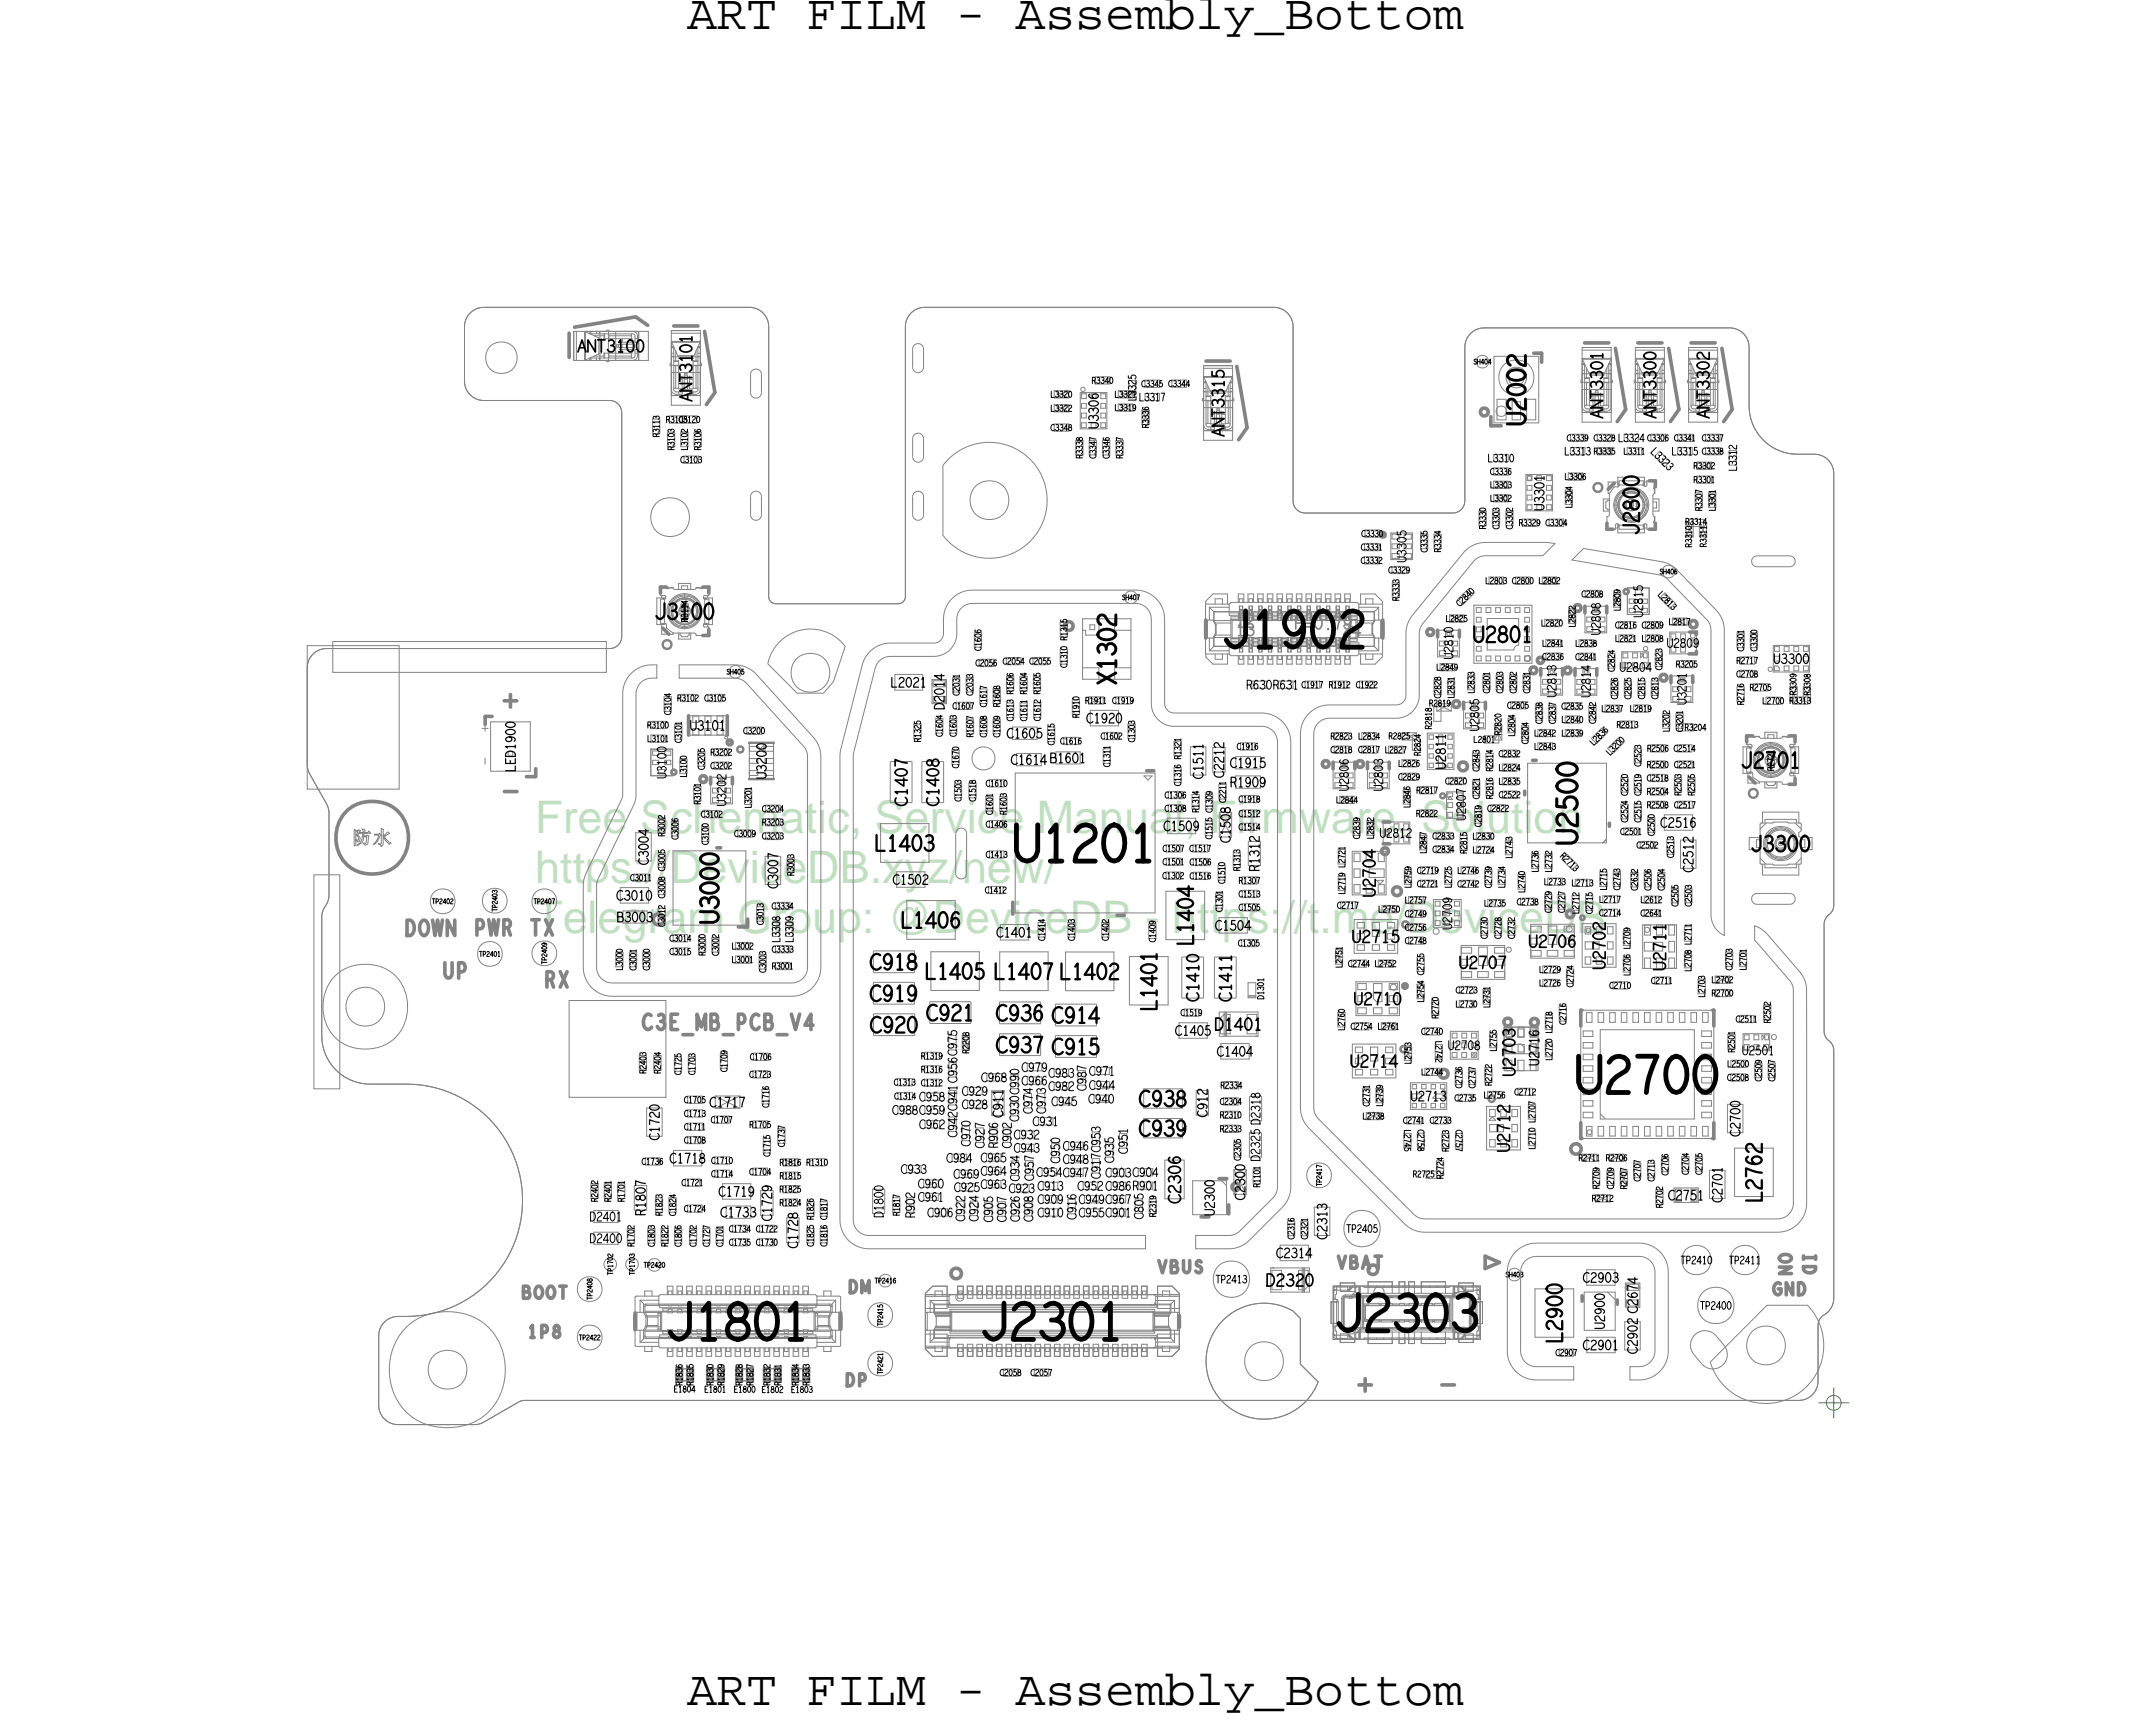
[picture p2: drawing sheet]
<svg xmlns="http://www.w3.org/2000/svg" width="88mm" height="72mm" viewBox="0 0 88 72" stroke-linecap="round" stroke-linejoin="round" font-family="sans-serif">
<defs><g id="words">
<g font-size="2.1">
<text x="28.4" y="1.2">ART FILM - Assembly_Bottom</text>
<text x="28.4" y="70.5">ART FILM - Assembly_Bottom</text>
</g>
<g font-size="1.9" fill="#008000">
<text x="22.1" y="34.4">Free Schematic, Service Manual, Firmware, Solution</text>
<text x="22.1" y="36.5">https://DeviceDB.xyz/new/</text>
<text x="22.1" y="38.6">Telegram Group: @DeviceDB - https://t.me/DeviceDB</text>
</g>
<g font-size="1.5">
<text x="50.5" y="26.7">J1902</text>
<text x="41.9" y="35.6">U1201</text>
<text x="27.5" y="55.3">J1801</text>
<text x="40.5" y="55.3">J2301</text>
<text x="55.1" y="55">J2303</text>
</g>
<text font-size="1.5" fill="#838383" x="65.1" y="45.1">U2700</text>
<text font-size=".8" fill="#838383" x="63.1" y="17.6" transform="rotate(-90 63.1 17.6)">U2002</text>
<text font-size=".8" x="46.1" y="28.3" transform="rotate(-90 46.1 28.3)">X1302</text>
<text font-size=".7" fill="#838383" x="67.8" y="22.1" transform="rotate(-90 67.8 22.1)">J2800</text>
<g font-size=".7">
<text x="27" y="25.6">J3100</text>
<text x="60.9" y="26.5">U2801</text>
<text x="71.9" y="31.7">J2701</text>
<text x="72.4" y="35.2">J3300</text>
<text x="41.1" y="42.2">C936 C914</text>
<text x="41.1" y="43.5">C937 C915</text>
</g>
<g font-size=".6" fill="#838383">
<text x="20.2" y="31.7" transform="rotate(-90 20.2 31.7)">-</text>
<text x="20.2" y="30.4" transform="rotate(-90 20.2 30.4)">+</text>
</g>
<g font-size=".5">
<text x="23.9" y="14.5">ANT3100</text>
<text x="28.6" y="16.6" transform="rotate(-90 28.6 16.6)">ANT3101</text>
<text x="66.2" y="17.3" transform="rotate(-90 66.2 17.3)">ANT3301</text>
<text x="68.4" y="17.3" transform="rotate(-90 68.4 17.3)">ANT3300</text>
<text x="70.7" y="17.3" transform="rotate(-90 70.7 17.3)">ANT3302</text>
<text x="50.6" y="18.1" transform="rotate(-90 50.6 18.1)">ANT3315</text>
<text x="50.9" y="41.4" transform="rotate(-90 50.9 41.4)">C1411</text>
<text x="55.9" y="38.9">U2715</text>
<text x="55.9" y="41.5">U2710</text>
<text x="68.8" y="40.1" transform="rotate(-90 68.8 40.1)">U2711</text>
<text x="50.2" y="42.6">D1401</text>
<text x="55.8" y="44.1">U2714</text>
<text x="62.4" y="47.6" transform="rotate(-90 62.4 47.6)">U2712</text>
<text x="62.6" y="44.5" transform="rotate(-90 62.6 44.5)">U2703</text>
<text x="52.3" y="53.1">D2320</text>
</g>
<g font-size=".5" fill="#838383">
<text x="51.1" y="25.9">12</text>
<text x="51.1" y="26.3">13</text>
<text x="53.5" y="26">H=0.79</text>
<text x="55.5" y="26.3">24</text>
<text x="55.6" y="25.9">1</text>
<text x="56.8" y="37.1" transform="rotate(-90 56.8 37.1)">U2704</text>
<text x="60.3" y="40">U2707</text>
<text x="63.2" y="39.1">U2706</text>
<text x="66.3" y="40.1" transform="rotate(-90 66.3 40.1)">U2702</text>
</g>
<g font-size=".4">
<text x="45.4" y="17.7" transform="rotate(-90 45.4 17.7)">U3306</text>
<text x="58.1" y="23.2" transform="rotate(-90 58.1 23.2)">U3305</text>
<text x="63.8" y="21.1" transform="rotate(-90 63.8 21.1)">U3301</text>
<text x="39" y="29.3" transform="rotate(-90 39 29.3)">D2014</text>
<text x="51.5" y="28.5">R630R631</text>
<text x="60.1" y="27.2" transform="rotate(-90 60.1 27.2)">U2810</text>
<text x="64.3" y="28.8" transform="rotate(-90 64.3 28.8)">U2813</text>
<text x="65.7" y="28.8" transform="rotate(-90 65.7 28.8)">U2814</text>
<text x="66.2" y="26.2" transform="rotate(-90 66.2 26.2)">U2808</text>
<text x="66.9" y="27.7">U2804</text>
<text x="67.9" y="25.5" transform="rotate(-90 67.9 25.5)">U2815</text>
<text x="68.9" y="26.8">U2809</text>
<text x="69.7" y="29.1" transform="rotate(-90 69.7 29.1)">U3201</text>
<text x="73.3" y="27.4">U3300</text>
<text x="27.5" y="32.2" transform="rotate(-90 27.5 32.2)">U3100</text>
<text x="28.5" y="30.2">U3101</text>
<text x="30" y="33.3" transform="rotate(-90 30 33.3)">U3202</text>
<text x="31.7" y="32.2" transform="rotate(-90 31.7 32.2)">U3200</text>
<text x="41.8" y="31.6">C1614 B1601</text>
<text x="49.7" y="32.2" transform="rotate(-90 49.7 32.2)">C1511</text>
<text x="55.7" y="32.7" transform="rotate(-90 55.7 32.7)">U2806</text>
<text x="57" y="34.6">U2812</text>
<text x="57.2" y="32.7" transform="rotate(-90 57.2 32.7)">U2803</text>
<text x="59.8" y="31.8" transform="rotate(-90 59.8 31.8)">U2811</text>
<text x="60.6" y="33.9" transform="rotate(-90 60.6 33.9)">U2807</text>
<text x="61.1" y="30.2" transform="rotate(-90 61.1 30.2)">U2805</text>
<text x="52.1" y="36" transform="rotate(-90 52.1 36)">R1312</text>
<text x="60" y="38.4" transform="rotate(-90 60 38.4)">U2709</text>
<text x="36.9" y="46.1">C988C959</text>
<text x="38" y="45.5">C958</text>
<text x="38" y="46.6">C962</text>
<text x="39.6" y="47" transform="rotate(-90 39.6 47)">C942C941C956C975</text>
<text x="39.7" y="45.8">C928</text>
<text x="39.7" y="45.3">C929</text>
<text x="40.1" y="47.4" transform="rotate(-90 40.1 47.4)">C970</text>
<text x="40.5" y="44.7">C968</text>
<text x="40.7" y="47.5" transform="rotate(-90 40.7 47.5)">C927</text>
<text x="41.2" y="47.4" transform="rotate(-90 41.2 47.4)">R906</text>
<text x="41.8" y="47.5" transform="rotate(-90 41.8 47.5)">C902</text>
<text x="41.9" y="47.1">C932</text>
<text x="41.9" y="47.6">C943</text>
<text x="42.1" y="46.4" transform="rotate(-90 42.1 46.4)">C930C990</text>
<text x="42.2" y="44.3">C979</text>
<text x="42.2" y="44.8">C966</text>
<text x="42.7" y="46.5">C931</text>
<text x="42.7" y="46" transform="rotate(-90 42.7 46)">C974</text>
<text x="43.2" y="46" transform="rotate(-90 43.2 46)">C973</text>
<text x="43.3" y="44.5">C983</text>
<text x="43.3" y="45.1">C982</text>
<text x="43.4" y="45.7">C945</text>
<text x="43.9" y="47.5">C946</text>
<text x="44.9" y="45.1" transform="rotate(-90 44.9 45.1)">C987</text>
<text x="45" y="45.6">C940</text>
<text x="45" y="44.4">C971</text>
<text x="45" y="45">C944</text>
<text x="46.6" y="47.7" transform="rotate(-90 46.6 47.7)">C951</text>
<text x="58.3" y="45.5">U2713</text>
<text x="59.8" y="43.4">U2708</text>
<text x="63.6" y="44.1" transform="rotate(-90 63.6 44.1)">U2716</text>
<text x="72" y="43.6">U2501</text>
<text x="24.4" y="50.5">D2401</text>
<text x="24.4" y="51.4">D2400</text>
<text x="29.8" y="50.3">C1733</text>
<text x="36.5" y="50.3" transform="rotate(-90 36.5 50.3)">D1800</text>
<text x="37.2" y="48.5">C933</text>
<text x="37.8" y="50.3" transform="rotate(-90 37.8 50.3)">R902</text>
<text x="37.9" y="49.1">C960</text>
<text x="37.9" y="49.6">C961</text>
<text x="38.3" y="50.3">C906</text>
<text x="39.1" y="48">C984</text>
<text x="39.4" y="48.7">C969</text>
<text x="39.4" y="49.2">C925</text>
<text x="39.9" y="50.5" transform="rotate(-90 39.9 50.5)">C922</text>
<text x="40.4" y="50.5" transform="rotate(-90 40.4 50.5)">C924</text>
<text x="40.5" y="48.6">C964</text>
<text x="40.5" y="48">C965</text>
<text x="40.5" y="49.1">C963</text>
<text x="41" y="50.5" transform="rotate(-90 41 50.5)">C905</text>
<text x="41.6" y="50.5" transform="rotate(-90 41.6 50.5)">C907</text>
<text x="41.7" y="49.3">C923</text>
<text x="42.1" y="48.8" transform="rotate(-90 42.1 48.8)">C934</text>
<text x="42.1" y="50.5" transform="rotate(-90 42.1 50.5)">C926</text>
<text x="42.7" y="50.5" transform="rotate(-90 42.7 50.5)">C908</text>
<text x="42.7" y="48.8" transform="rotate(-90 42.7 48.8)">C957</text>
<text x="42.8" y="48.6">C954C947</text>
<text x="42.9" y="50.3">C910</text>
<text x="42.9" y="49.2">C913</text>
<text x="42.9" y="49.7">C909</text>
<text x="43.8" y="48.1" transform="rotate(-90 43.8 48.1)">C950</text>
<text x="43.9" y="48.1">C948</text>
<text x="44.5" y="50.4" transform="rotate(-90 44.5 50.4)">C916</text>
<text x="44.5" y="49.2">C952C986R901</text>
<text x="44.6" y="50.3">C955C901</text>
<text x="44.6" y="49.7">C949C967</text>
<text x="45.5" y="48.7" transform="rotate(-90 45.5 48.7)">C917C953</text>
<text x="45.7" y="48.6">C903C904</text>
<text x="46" y="48.1" transform="rotate(-90 46 48.1)">C935</text>
<text x="47.3" y="50.4" transform="rotate(-90 47.3 50.4)">C805</text>
<text x="52.1" y="48" transform="rotate(-90 52.1 48)">D2325 D2318</text>
<text x="54.9" y="51.2" transform="rotate(-90 54.9 51.2)">C2313</text>
<text x="68.9" y="49.6">C2751</text>
<text x="67.7" y="55.9" transform="rotate(-90 67.7 55.9)">C2902 C2674</text>
</g>
<g font-size=".3">
<text x="27.5" y="17.5">R3105</text>
<text x="45.1" y="15.8">R3340</text>
<text x="46.1" y="16.4">L3321</text>
<text x="46.1" y="17">L3319</text>
<text x="47" y="16.6" transform="rotate(-90 47 16.6)">L3325</text>
<text x="47.1" y="16.6">L3317</text>
<text x="47.5" y="17.7" transform="rotate(-90 47.5 17.7)">R3336</text>
<text x="27.3" y="18.1" transform="rotate(-90 27.3 18.1)">R3113</text>
<text x="27.9" y="18.6" transform="rotate(-90 27.9 18.6)">R3103</text>
<text x="28.1" y="19.1">C3103</text>
<text x="29" y="18.6" transform="rotate(-90 29 18.6)">R3106</text>
<text x="44.7" y="19" transform="rotate(-90 44.7 19)">R3338</text>
<text x="46.4" y="19" transform="rotate(-90 46.4 19)">R3337</text>
<text x="56.3" y="23.3">C3332</text>
<text x="56.3" y="22.7">C3331</text>
<text x="56.3" y="22.2">C3330</text>
<text x="59" y="22.8" transform="rotate(-90 59 22.8)">C3335</text>
<text x="59.6" y="22.8" transform="rotate(-90 59.6 22.8)">R3334</text>
<text x="61.4" y="21.9" transform="rotate(-90 61.4 21.9)">R3330</text>
<text x="61.5" y="19.1">L3310</text>
<text x="61.6" y="20.2">L3303</text>
<text x="61.6" y="19.6">C3336</text>
<text x="62" y="21.9" transform="rotate(-90 62 21.9)">C3303</text>
<text x="62.8" y="21.7">R3329</text>
<text x="64.6" y="18.8">L3313</text>
<text x="64.8" y="18.2">C3339</text>
<text x="65.9" y="18.8">R3335</text>
<text x="66.9" y="18.3">L3324</text>
<text x="67.1" y="18.8">L3311</text>
<text x="68.2" y="18.7" transform="rotate(45 68.2 18.7)">L3323</text>
<text x="69.1" y="18.8">L3315</text>
<text x="69.2" y="18.2">C3341</text>
<text x="69.7" y="21.7">R3314</text>
<text x="69.9" y="22.6" transform="rotate(-90 69.9 22.6)">R3310</text>
<text x="70" y="19.4">R3302</text>
<text x="70" y="19.9">R3301</text>
<text x="70.4" y="21.1" transform="rotate(-90 70.4 21.1)">R3307</text>
<text x="70.4" y="18.2">C3337</text>
<text x="70.4" y="18.8">C3338</text>
<text x="70.5" y="22.6" transform="rotate(-90 70.5 22.6)">R3311</text>
<text x="70.9" y="21.1" transform="rotate(-90 70.9 21.1)">L3301</text>
<text x="71.8" y="19.5" transform="rotate(-90 71.8 19.5)">L3312</text>
<text x="28" y="29">R3102</text>
<text x="28.4" y="25.7" transform="rotate(-90 28.4 25.7)">R3114</text>
<text x="41.9" y="29.8" transform="rotate(-90 41.9 29.8)">C1613</text>
<text x="42.4" y="29.8" transform="rotate(-90 42.4 29.8)">C1611</text>
<text x="44.1" y="27.6" transform="rotate(-90 44.1 27.6)">C1310</text>
<text x="44.1" y="26.5" transform="rotate(-90 44.1 26.5)">R1315</text>
<text x="44.6" y="29.7" transform="rotate(-90 44.6 29.7)">R1910</text>
<text x="44.9" y="29.1">R1911</text>
<text x="54.9" y="28.4">R1912</text>
<text x="57.8" y="24.8" transform="rotate(-90 57.8 24.8)">R3333</text>
<text x="59.1" y="29.2">R2819</text>
<text x="60.3" y="25.1" transform="rotate(-45 60.3 25.1)">C2840</text>
<text x="68.5" y="24.6" transform="rotate(45 68.5 24.6)">L2813</text>
<text x="72.1" y="26.9" transform="rotate(-90 72.1 26.9)">C3301</text>
<text x="74" y="29.1">R3313</text>
<text x="74.3" y="28.7" transform="rotate(-90 74.3 28.7)">R3309</text>
<text x="74.8" y="28.7" transform="rotate(-90 74.8 28.7)">R3308</text>
<text x="26.7" y="30.1">R3100</text>
<text x="26.8" y="30.7">L3101</text>
<text x="28.2" y="30.7" transform="rotate(-90 28.2 30.7)">C3101</text>
<text x="29" y="33.2" transform="rotate(-90 29 33.2)">R3101</text>
<text x="31.5" y="34.1">R3203</text>
<text x="38.1" y="30.7" transform="rotate(-90 38.1 30.7)">R1325</text>
<text x="40.8" y="35.4">C1413</text>
<text x="41.6" y="33.7" transform="rotate(-90 41.6 33.7)">R1603</text>
<text x="45.9" y="31.7" transform="rotate(-90 45.9 31.7)">C1311</text>
<text x="46.9" y="30.7" transform="rotate(-90 46.9 30.7)">C1303</text>
<text x="48.8" y="32.5" transform="rotate(-90 48.8 32.5)">C1316</text>
<text x="48.8" y="31.4" transform="rotate(-90 48.8 31.4)">R1321</text>
<text x="49.6" y="33.6" transform="rotate(-90 49.6 33.6)">R1314</text>
<text x="51.3" y="36" transform="rotate(-90 51.3 36)">R1313</text>
<text x="64.5" y="35.4" transform="rotate(45 64.5 35.4)">R2713</text>
<text x="65.9" y="30.8" transform="rotate(-45 65.9 30.8)">L2836</text>
<text x="66.5" y="31.2" transform="rotate(-45 66.5 31.2)">L3200</text>
<text x="66.8" y="30.1">R2813</text>
<text x="69.6" y="30.2" transform="rotate(-90 69.6 30.2)">C3201</text>
<text x="73.3" y="31.9" transform="rotate(-90 73.3 31.9)">R2721</text>
<text x="26.1" y="36.4">C3011</text>
<text x="31.6" y="38.2" transform="rotate(-90 31.6 38.2)">C3013</text>
<text x="31.9" y="40">R3001</text>
<text x="31.9" y="37.6">C3334</text>
<text x="31.9" y="39.4">C3333</text>
<text x="32.2" y="39" transform="rotate(-90 32.2 39)">L3308</text>
<text x="32.8" y="39" transform="rotate(-90 32.8 39)">L3309</text>
<text x="32.8" y="36.2" transform="rotate(-90 32.8 36.2)">R3003</text>
<text x="50.5" y="37.7" transform="rotate(-90 50.5 37.7)">C1301</text>
<text x="51.2" y="36.5">R1307</text>
<text x="51.2" y="37.1">C1513</text>
<text x="52.2" y="41.3" transform="rotate(-90 52.2 41.3)">D1301</text>
<text x="28.3" y="46.7">C1711</text>
<text x="28.3" y="46.1">C1713</text>
<text x="37" y="44.8">C1313</text>
<text x="37" y="45.4">C1314</text>
<text x="38.1" y="44.3">R1316</text>
<text x="38.1" y="43.8">R1319</text>
<text x="38.1" y="44.9">C1312</text>
<text x="50.4" y="46.2">R2310</text>
<text x="50.4" y="46.8">R2333</text>
<text x="50.5" y="45">R2334</text>
<text x="65.3" y="48">R2711</text>
<text x="25.8" y="49.7" transform="rotate(-90 25.8 49.7)">R1701</text>
<text x="27.4" y="50.2" transform="rotate(-90 27.4 50.2)">R1823</text>
<text x="32.2" y="48.2">R1816</text>
<text x="32.2" y="48.7">R1815</text>
<text x="33.3" y="48.2">R1310</text>
<text x="37.2" y="50.2" transform="rotate(-90 37.2 50.2)">R1817</text>
<text x="47.8" y="50.3" transform="rotate(-90 47.8 50.3)">R2319</text>
<text x="50.2" y="53">TP2413</text>
<text x="52.1" y="49.1" transform="rotate(-90 52.1 49.1)">R1101</text>
<text x="55.6" y="50.9">TP2405</text>
<text x="69.4" y="52.2">TP2410</text>
<text x="71.4" y="52.2">TP2411</text>
<text x="28.2" y="57.3" transform="rotate(-90 28.2 57.3)">R1836</text>
<text x="28.7" y="57.3" transform="rotate(-90 28.7 57.3)">R1835</text>
<text x="29.1" y="57.5">E1801</text>
<text x="29.5" y="57.3" transform="rotate(-90 29.5 57.3)">R1830</text>
<text x="29.9" y="57.3" transform="rotate(-90 29.9 57.3)">R1829</text>
<text x="30.7" y="57.3" transform="rotate(-90 30.7 57.3)">R1828</text>
<text x="31.1" y="57.3" transform="rotate(-90 31.1 57.3)">R1827</text>
<text x="31.8" y="57.3" transform="rotate(-90 31.8 57.3)">R1832</text>
<text x="32.3" y="57.3" transform="rotate(-90 32.3 57.3)">R1831</text>
<text x="32.7" y="57.5">E1803</text>
<text x="33" y="57.3" transform="rotate(-90 33 57.3)">R1834</text>
<text x="33.5" y="57.3" transform="rotate(-90 33.5 57.3)">R1833</text>
<text x="70.2" y="54.1">TP2400</text>
</g>
</g></defs>
<!-- layer: Board Outline -->
<g fill="none" stroke="#838383" stroke-width=".04">
<path d="M19.2 13.5v2.2zM19.2 15.7a.8 .8 0 0 0 .8 .8M19.4 12.9l.6-.2h11a.8 .8 0 0 1 .8 .8v11.3l.3 .1h5h.2l.1-.3v-11.1a.8 .8 0 0 1 .8-.8h14.5a.8 .8 0 0 1 .8 .8v7.2l.1 .3 .3 .2h6.2l.3-.2 .2-.3v-6.4a.8 .8 0 0 1 .8-.8l10.1 .1a.8 .8 0 0 1 .8 .7v2.6a2 2 0 0 0 2 1.9h.7a.8 .8 0 0 1 .8 .8v17.8l-.4 .8v4.4l.4 .8v10.3a1.54 1.54 0 0 1-.6 .9v2.5a.8 .8 0 0 1-.8 .8h-52.7l-1.9 1h-3.4a.8 .8 0 0 1-.7-.8v-2.9a.8 .8 0 0 1 .8-.8 4.8 4.8 0 0 0 5.1-4.6 4.8 4.8 0 0 0-4.8-5h-1.6a2 2 0 0 1-1.9-2v-4.9l.3-.9v-3.4l-.9-1.9v-4.1a.8 .8 0 0 1 .8-.8h11.7l.3-.1 .1-.1 .1-.3-.1-9.5-.1-.2-.3-.1h-5.2a.8 .8 0 0 1-.8-.8v-2.2zM20 16.5h5.2zM20 12.7h11zM20 12.7a.8 .8 0 0 0-.8 .8M25.2 16.5l.4 .2 .1 .3M25.7 17.1v9.2zM31 12.7a.8 .8 0 0 1 .8 .8M31 15.5v.7zM31 16.2l.1 .2 .1 .1 .2-.1 .1-.2M31 15.5l.1-.2 .2-.1 .1 .1 .1 .2"/>
<path d="M31.5 15.5v.7zM31.8 13.5v11.1zM37.4 13.5v11.1zM37.7 14.4v.8zM37.7 18.1v.8zM37.7 15.2l.1 .1 .1 .1 .2-.1 .1-.1M37.7 18.9l.1 .1 .1 .1 .2-.1 .1-.1M37.7 14.4l.1-.1 .2-.1 .1 .1 .1 .1M37.7 18.1l.1-.1 .2-.1 .1 .1 .1 .1M38.2 14.4v.8zM38.2 18.1v.8zM38.2 12.7h14.4z"/>
<path d="M38.2 12.7a.8 .8 0 0 0-.8 .8M39.2 19a2.4 2.4 0 0 1 3.5 .1 2.4 2.4 0 0 1-.3 3.4 2.4 2.4 0 0 1-3.4-.4v-2.9zM52.6 12.7a.8 .8 0 0 1 .9 .8M53.5 13.5v7.2zM60.6 14.3v6.4zM61.4 13.5h10.1zM61.4 13.5a.8 .8 0 0 0-.8 .8M71.5 13.5a.8 .8 0 0 1 .8 .8M72.3 14.3v2.5zM72.3 16.8a2 2 0 0 0 2 2M74.3 18.8h.7zM75 18.8a.8 .8 0 0 1 .8 .8"/>
<path d="M75.8 19.6v17.8zM12.7 26.7h3.8v5.9h-3.8zM12.7 27.6v4zM12.7 31.6l.1 .4M12.8 32l.7 1.2zM13 36.2h1v8.8h-1zM13.3 37.9v4.9zM13.5 33.2l.1 .4M13.5 26.8h11.7zM13.5 26.8a.8 .8 0 0 0-.8 .8M13.6 33.6v3.4zM13.6 37l-.3 .9"/>
<path d="M13.8 26.5h11.3v1.3h-11.3zM14.6 34.3h.3l-.1 .2 .1 .2-.1 .1-.1-.1h.1l-.1-.2 .1-.2h-.1v.7zM14.8 34.4l.5-.1v.1h-.3v.1l.3 .1-.1 .3h-.1l-.1-.1h.1l.1-.2h-.2a.33 .33 0 0 1-.2 .3l.2-.2v-.3zM15 34.3h.1v.1zM15.5 34.5l.2-.1v.1l-.3 .4 .3-.4zM15.8 34.2l.1 .1v.2l.1-.1h.1l-.2 .2 .3 .2-.1 .1-.1-.1-.2-.3v.4l-.1 .1-.1-.1h.2zM25.7 26.3l-.2 .4-.3 .1M31 20.5v.8zM31 21.3l.1 .1 .1 .1 .2-.1 .1-.1M31 20.5l.1-.1 .2-.1 .1 .1 .1 .1M31.5 20.5v.8zM31.8 24.6l.1 .3h.2"/>
<path d="M32.1 24.9h5zM32.2 26.5a1.8 1.8 0 0 1 2.7 .2l-.4 1.5-.5 .4h-1l-1.3-1.2 .2-.4zM37.4 24.6l-.1 .3h-.2M37.7 20.5v.8zM37.7 21.3l.1 .1 .1 .1 .2-.1 .1-.1M37.7 20.5l.1-.1 .2-.1 .1 .1 .1 .1M38.2 20.5v.8zM39.5 34.4l.1-.1 .1-.1 .2 .1 .1 .1M39.5 34.4v1.7zM39.5 36.1l.1 .2h.1h.2l.1-.2M40 34.4v1.7zM53.5 20.7l.1 .3 .3 .2"/>
<path d="M54 21.2h6.1zM60.6 20.7l-.2 .4-.3 .1M72.6 23h1.4zM72.6 36.9h1.4zM72.6 23.4h1.4zM72.6 37.4h1.4zM72.6 23h-.1l-.1 .2 .1 .2h.1M72.6 36.9l-.1 .1-.1 .1 .1 .2 .1 .1M74 23h.1l.1 .2-.1 .2h-.1M74 36.9l.1 .1 .1 .2-.1 .1-.1 .1M75.4 38.2v4.4zM75.8 37.4l-.4 .8"/>
<path d="M13.3 42.8a2 2 0 0 0 2 2M15.3 44.8h1.5zM15.7 55.2v2.9zM15.7 58.1a.8 .8 0 0 0 .8 .8M16.5 54.4h.3zM16.5 54.4a.8 .8 0 0 0-.8 .8M16.5 58.9h3.1zM16.8 44.8a4.8 4.8 0 0 1 4.8 4.8 4.8 4.8 0 0 1-4.8 4.8M20 58.8l-.4 .1M20 58.8l1.4-.9zM21.7 57.9h52.7zM21.7 57.9h-.3"/>
<path d="M23.5 41.3h4v4h-4zM50.5 54.6a2.4 2.4 0 0 1 2.9-.4l.4 .3v1.9l.7 .7a2.4 2.4 0 0 1-3.5 1.2 2.4 2.4 0 0 1-.5-3.7zM70 56l.3 .4zM70.9 55.2l.4 .4zM70.9 55.2l-.4-.2-.4 .1-.2 .4 .1 .5M71.3 55.6l.1 .4-.2 .4-.4 .2-.5-.2M73 53.9h1.7a2.4 2.4 0 0 1-.5 3.8 2.4 2.4 0 0 1-3.5-1.4zM75.2 57.1a.8 .8 0 0 1-.8 .8M75.2 54.8v2.3zM75.4 42.6l.4 .8M75.8 43.4v10.2zM75.8 53.6a1.63 1.63 0 0 1-.6 1v.2"/>
<circle cx="20.7" cy="14.8" r=".65"/>
<circle cx="27.7" cy="21.4" r=".81"/>
<circle cx="33.5" cy="27.8" r=".81"/>
<circle cx="40.7" cy="31.3" r=".48"/>
<circle cx="40.9" cy="20.7" r=".81"/>
<circle cx="15.1" cy="41.6" r=".81"/>
<circle cx="15.1" cy="41.6" r="1.76"/>
<circle cx="18.5" cy="56.6" r="2.42"/>
<circle cx="18.5" cy="56.6" r=".81"/>
<circle cx="52.2" cy="56.3" r=".81"/>
<circle cx="73" cy="55.6" r=".81"/>
</g>
<g fill="none" stroke="#838383" stroke-width=".15">
<path d="M23.5 13.8v1zM27.9 13.5h1zM49.8 14.9h1.1zM61.6 17.2v.4zM61.6 17.6h.5zM63.4 14.6h.3zM63.7 14.6v.4zM65.5 14.2h1zM67.7 14.2h1zM69.9 14.2h1zM20.1 29.6v.3zM20.1 29.6h.2z"/>
<path d="M20.8 29h.6zM20.8 32.7h.6zM21.1 28.7v.5zM21.8 32.1h.3zM22.1 31.8v.3zM29.6 35h.2zM30.5 38.3h.4zM30.9 38v.3zM41.9 37.3v.5zM46.2 37.8h.3zM47.4 31.8h.3zM49.8 25.7v.5z"/>
<path d="M57.2 25.7v.5zM63 32.7v.1zM63.4 31.4h.1zM66.5 34v.1zM26.2 54.4v.4zM34.8 54.4v.4zM48.8 54.4v.4zM49.6 50.3h.4zM50.4 48.7h.3zM50.8 49.8v.4zM56.2 57.2h.5zM56.4 57v.5z"/>
<path d="M59.6 57.2h.5zM61.4 51.9l.6 .3zM61.4 51.9v.5zM61.4 52.4l.6-.2zM65.4 53.5v.3zM66.8 53.7v.2z"/>
<circle cx="15.4" cy="34.6" r="1.51"/>
</g>
<!-- layer: Components -->
<g fill="none" stroke="#838383" stroke-width=".04">
<path d="M23.7 14.9h.7zM23.7 13.7v1.2zM23.7 13.7h.7zM23.8 13.7v1.2zM24.1 13.7h.1M24.2 13.7v1.2zM24.2 14.9h.9zM24.2 13.7h.9zM24.2 13.7l.6 .3zM24.2 14.9l.6-.3zM24.2 14.9h.1M24.4 14.9h.1"/>
<path d="M24.4 13.7h.1M24.4 14.8v.1zM24.4 13.7v.1zM24.4 13.7h1.8zM24.4 14.8h1.8zM24.4 13.8h1.8zM24.4 14.9h1.8zM24.6 13.9h.4zM24.7 13.7v.1zM24.7 14.8v.1zM24.8 14v.6zM24.8 14h.1"/>
<path d="M24.8 14.8v.1zM24.8 13.7v.1zM24.8 13.7v1.2zM24.8 13.7h2zM24.8 14.9h2zM24.9 14h.1M24.9 14v.6zM24.9 14.6h1.2zM25 14h1.1zM25 13.8v.2zM25 14.6v.2zM25.1 13.6h.1z"/>
<path d="M25.1 14.9h.1zM25.1 13.7v1.2zM25.2 13.8v.2zM25.2 13.6h.1M25.2 14.6v.2zM25.2 14.9h.1M25.2 14.7h.9zM25.2 13.9h.9zM25.5 13.7v1.2zM25.5 13.7h.9zM25.5 14.9h.9zM25.7 14v.1z"/>
<path d="M26.1 13.8v.2zM26.1 14.6v.2zM26.1 14v.1zM26.2 13.8v.1M26.2 13.7l.2 .2M26.2 14.7v.1M26.2 13.9v.2zM26.2 14h.1zM26.4 14.7l-.2 .2M26.4 13.9v.2zM26.4 13.7v1.2zM26.4 14.5v.4z"/>
<path d="M26.4 13.7v.4zM26.8 13.7v1.2zM27 17.9h.3zM27 17.3v.6zM27 17.3h.3zM27.3 17.3v.6zM27.6 18.5h.3zM27.6 17.9v.6zM27.6 17.9h.3zM27.7 17.2h.6zM27.7 17.2v.3zM27.7 17.5h.6z"/>
<path d="M27.7 15.1h.1M27.7 15v.1zM27.7 16.3h.4zM27.7 14.1v1zM27.7 15.4v.9zM27.7 14.3v1.8zM27.7 13.7v.6zM27.7 14.3h.1M27.7 14.7v2zM27.7 14.6h.1zM27.7 14.3h.2zM27.7 16.3h1.3z"/>
<path d="M27.7 15.1h1.3zM27.7 14.7h1.3zM27.7 13.8h1.3zM27.7 13.7h1.3zM27.7 16.1l.2 .2M27.7 15.4h1.3zM27.7 14.1h1.3zM27.7 16.7h1.3zM27.8 14.3h.1M27.8 14.7h.1zM27.8 14.4h.1zM27.8 14.1h1.1z"/>
<path d="M27.8 14.1h.1M27.8 14.1l.2 .6zM27.9 16h.2zM27.9 15.1h.2zM27.9 14.9h.2zM27.9 14.3v1.8zM27.9 16.1v.1M27.9 17.9v.6zM27.9 15.1v.9zM27.9 14.5v.4zM27.9 16.3h.3zM27.9 16.2h.3z"/>
<path d="M28 14.7h.7zM28 14.7h.1M28 14.8h.1M28 14.8h.7zM28.1 15.7h.1zM28.1 14.9v1.2zM28.1 16.2v.1zM28.1 16.1h.1zM28.1 17.9h.3zM28.1 17.9v.6zM28.1 18.5h.3zM28.2 17.2v.3z"/>
<path d="M28.2 17.2h.6zM28.2 17.5h.6zM28.3 19.1h.6zM28.3 17.2v.3zM28.3 18.8v.3zM28.3 18.8h.6zM28.4 17.9v.6zM28.5 16.3h.5zM28.6 15.1h.2zM28.6 14.9h.2zM28.7 16h.2zM28.7 14.9v1.2z"/>
<path d="M28.7 14.9h.2zM28.7 18.5h.3zM28.7 17.9v.6zM28.7 17.9h.3zM28.8 15.1v.9zM28.8 17.2v.3zM28.8 14.3h.2zM28.8 16.1l-.1 .1M28.8 14.3v1.8zM28.8 14.6h.1zM28.9 14.7h.1zM28.9 14.4h.1z"/>
<path d="M28.9 14.3h.1zM28.9 18.8v.3zM28.9 14.1l-.2 .6zM29 16.1l-.3 .2M29 14.1h-.1M29 14.1v1zM29 15.4v.9zM29 14.7v2zM29 14.3h.1M29 13.7v.6zM29 14.3v1.8zM29 15.1h.1"/>
<path d="M29 17.9v.6zM29 15v.1zM43.6 16.7h.6zM43.6 17l.6-.3zM43.6 16.7v.3zM43.6 16.4l.6-.3zM43.6 16.1v.3zM43.6 16.1h.6zM43.6 17.5h.6zM43.6 17.5v.3zM43.6 17h.6zM43.6 16.7l.6 .3z"/>
<path d="M43.6 16.4h.6zM43.6 16.1l.6 .3zM43.6 17.8h.6zM44.2 16.7v.3zM44.2 16.1v.3zM44.2 17.5v.3zM44.5 18.8h.3zM44.5 18.2h.3zM44.5 18.2v.6zM44.7 16.2h1.1zM44.7 16.2v1.5zM44.7 17.7h1.1z"/>
<path d="M44.7 16.1l.1-.1 .1 .1-.1 .1zM44.7 16.3h.2zM44.7 16.3v.2zM44.7 16.7h.2zM44.7 16.7v.2zM44.7 17.1h.2zM44.7 17.1v.2zM44.7 17.5h.2zM44.7 17.5v.2zM44.7 16.5h.2zM44.7 16.9h.2zM44.7 17.3h.2z"/>
<path d="M44.7 17.7h.2zM44.8 18.2v.6zM44.9 16.3v.2zM44.9 16.7v.2zM44.9 17.1v.2zM44.9 17.5v.2zM45 18.8h.3zM45 18.2h.3zM45 18.2v.6zM45.3 15.9h.6zM45.3 15.6v.3zM45.3 15.6h.6z"/>
<path d="M45.3 18.2v.6zM45.5 16.3h.2zM45.5 16.7h.2zM45.5 17.1h.2zM45.5 17.5h.2zM45.5 16.5h.2zM45.5 16.9h.2zM45.5 17.3h.2zM45.5 17.7h.2zM45.6 18.8h.3zM45.6 18.2v.6zM45.6 18.2h.3z"/>
<path d="M45.7 16.3v.2zM45.7 16.7v.2zM45.7 17.1v.2zM45.7 17.5v.2zM45.8 16.2v1.5zM45.9 15.6v.3zM45.9 18.2v.6zM46.1 18.8h.3zM46.1 18.2h.3zM46.1 18.2v.6zM46.2 16.4l.6-.3zM46.2 16.1v.3z"/>
<path d="M46.2 16.1h.6zM46.2 16.7h.6zM46.2 17l.6-.3zM46.2 16.7v.3zM46.2 16.4h.6zM46.2 16.1l.6 .3zM46.2 17h.6zM46.2 16.7l.6 .3zM46.4 18.2v.6zM46.6 15.7v.6zM46.8 16.7v.3zM46.9 15.7v.6z"/>
<path d="M47.2 16.9h.3zM47.2 17.5h.3zM47.2 16.9v.6zM47.2 16.9l.3 .6zM47.3 16h.6zM47.3 15.7h.6zM47.3 15.7v.3zM47.3 16.6h.6zM47.3 16.3h.6zM47.5 16.9v.6zM47.5 16.9l-.3 .6zM47.9 15.7v.3z"/>
<path d="M48.4 16h.6zM48.4 15.7h.6zM48.4 15.7v.3zM49 15.7v.3zM49.7 16.5v.1zM49.7 16.6h.1M49.7 15.1h1.2zM49.7 15.6h1.2zM49.7 16.8h1.2zM49.7 18.2h1.2zM49.8 17.8h.4zM49.8 15.8h.1"/>
<path d="M49.8 16.2h.1M49.8 15.1h1.2zM49.8 15.2h1.2zM49.8 15.8h.1zM49.8 16.1h.1M49.8 15.1v.7zM49.8 16.2h1.2zM49.8 16.5h1.2zM49.8 15.6v.9zM49.8 16.2v2zM49.8 15.8v1.7zM49.8 17.8h1.2z"/>
<path d="M49.8 16.8v1zM49.8 17.5l.2 .2M49.8 15.6h1.1zM49.8 15.6h.1M49.8 15.6l.2 .5zM49.8 16.4h.2zM49.8 16.6h.2zM49.8 17.5h.2zM49.8 17.5l.1 .1M49.9 16v.4zM49.9 16.6v.9zM49.9 17.6h.3z"/>
<path d="M49.9 17.7h.3zM50 16.1h.7zM50 16.2h.1M50 16.3h.1M50 16.3h.7zM50 17.6v.1zM50 16.3v1.2zM50 17.1h.2zM50 17.5h.2zM50.5 17.8h.4zM50.7 16.4h.2zM50.7 16.3v1.2z"/>
<path d="M50.7 17.5h.2zM50.7 16.6h.2zM50.8 16.6v.9zM50.8 15.8h.1zM50.8 17.5l-.1 .1M50.9 16.1h.1M50.9 15.8v1.7zM50.9 15.8h.1M50.9 16.2h.1M50.9 15.6l-.2 .5zM51 16.6h.1M50.9 17.5l-.2 .2"/>
<path d="M50.9 15.1v.7zM50.9 15.6v.9zM50.9 16.2v2zM50.9 16.8v1zM51 15.5l-.1 .1M51 16.5v.1zM61.1 14.8l.2-.1 .2 .1v.1v.2l-.2 .1-.2-.1-.1-.2zM61.7 19.9v.3zM61.7 19.9h.6zM61.7 19.3h.6zM61.7 19.3v.3zM61.7 19.9l.6 .3z"/>
<path d="M61.7 19.6h.6zM61.7 18.8h.6zM61.7 19.1h.6zM61.8 17.5h1.8zM61.8 14.7v2.8zM61.8 14.7h1.8zM61.9 16.9l.2-.1 .1 .1v.2l-.1 .1-.2-.1zM61.9 16.5h.4zM61.9 17.3h.4zM61.9 16.5v.8zM62.3 16.5v.8zM62.3 19.9v.3z"/>
<path d="M62.3 19.3v.3zM63.1 19.6v1.5zM63.1 19.6h1.1zM63.1 16.5h.4zM63.1 17.3h.4zM63.1 19.7v.2zM63.1 19.7h.2zM63.1 19.9h.2zM63.1 19.8l.1-.1 .1 .1h-.1zM63.3 19.7v.2zM63.5 16.5v.8zM63.6 14.7v2.8z"/>
<path d="M63.9 19.7h.2zM63.9 19.9h.2zM64.1 19.7v.2zM64.2 19.6v1.5zM64.8 19.8l.6-.3zM64.8 19.5v.3zM64.8 19.5h.6zM64.8 19.8h.6zM64.8 19.5l.6 .3zM64.9 17.9h.6zM64.9 17.9v.3zM64.9 18.2h.6z"/>
<path d="M64.9 18.5h.6zM64.9 18.8h.6zM65.3 15.8h.1M65.3 15.7v.1zM65.4 16.1h1.2zM65.4 14.8h1.2zM65.4 14.4h1.2zM65.4 17.4h1.2zM65.4 15h.1zM65.4 14.8v1zM65.4 15.8h1.2zM65.4 15.4h1.2z"/>
<path d="M65.4 15v1.8zM65.4 14.4v.6zM65.4 15h.1M65.4 15.3h.1zM65.4 14.5h1.2zM65.4 16.1v.9zM65.4 17h1.2zM65.4 15.4v2zM65.4 16.8l.2 .2M65.4 17h.4zM65.4 15.4h.1zM65.4 15.1h.1z"/>
<path d="M65.4 14.8h.1M65.4 14.8l.3 .6zM65.4 19.5v.3zM65.5 15.6h.2zM65.5 16.7h.2zM65.5 15.8h.2zM65.5 15v1.8zM65.5 16.8l.1 .1M65.5 17.9v.3zM65.6 15.8v.9zM65.6 15.2v.4zM65.6 16.9h.3z"/>
<path d="M65.6 17h.3zM65.7 15.4h.6zM65.7 15.4h.1M65.7 15.5h.1M65.7 16.4h.1zM65.7 15.6v1.2zM65.7 16.9v.1zM65.7 15.5h.6zM65.7 16.8h.1zM66 18.8l.6-.3zM66 18.8h.6zM66 18.2h.6z"/>
<path d="M66 18.5h.6zM66 18.5v.3zM66 18.5l.6 .3zM66 17.9h.6zM66 17.9v.3zM66.2 17h.4zM66.3 16.7h.2zM66.3 15.6v1.2zM66.3 15.6h.2zM66.3 15.8h.2zM66.4 15.8v.9zM66.5 19.9v.5z"/>
<path d="M66.5 19.9h.4zM66.5 15h.1zM66.5 16.8l-.1 .1M66.5 15v1.8zM66.5 15.3h.1zM66.5 15.4h.1zM66.5 15.1h.1zM66.6 14.8l-.3 .6zM66.6 15.8h.1M66.6 14.8v1zM66.6 15h.1M66.6 14.4v.6z"/>
<path d="M66.6 15v1.8zM66.6 16.1v.9zM66.6 15.4v2zM66.6 16.8l-.2 .2M66.6 14.8h.1M66.6 18.5v.3zM66.6 17.9v.3zM66.6 15.7v.1zM66.9 19.7h1.1zM66.9 19.9v.1zM66.9 19.7v.3zM66.9 19.9v.2z"/>
<path d="M66.9 19.9h1zM67.1 17.9h.6zM67.1 18.2h.6zM67.3 18.8h.6zM67.3 18.5h.6zM67.3 18.5v.3zM67.5 15.8h.1M67.5 15.7v.1zM67.6 15h.1zM67.6 14.8v1zM67.6 15.8h1.2zM67.6 15.4h1.2z"/>
<path d="M67.6 15v1.8zM67.6 14.4v.6zM67.6 15h.1M67.6 15.3h.1zM67.6 14.5h1.2zM67.6 14.4h1.2zM67.6 16.1v.9zM67.6 17h1.2zM67.6 15.4v2zM67.6 16.8l.2 .2M67.6 17h.4zM67.6 16.1h1.2z"/>
<path d="M67.6 14.8h1.2zM67.6 17.4h1.2zM67.6 15.4h.1zM67.6 15.1h.1zM67.6 14.8h.1M67.6 14.8l.3 .6zM67.7 15.6h.2zM67.7 16.7h.2zM67.7 15.8h.2zM67.7 15v1.8zM67.7 16.8l.1 .1M67.8 15.8v.9z"/>
<path d="M67.8 15.2v.4zM67.8 16.9h.3zM67.8 17h.3zM67.9 18.5v.3zM67.9 15.4h.6zM67.9 15.4h.1M67.9 15.5h.1M67.9 15.5h.6zM67.9 16.4h.1zM67.9 15.6v1.2zM67.9 16.9v.1zM67.9 16.8h.1z"/>
<path d="M68 19.9h.1zM68.1 19.9v.1zM68.1 19.9h.3zM68.2 18.2h.6zM68.2 17.9v.3zM68.2 17.9h.6zM68.4 17h.4zM68.4 19.9v.2zM68.5 16.7h.2zM68.5 15.6v1.2zM68.5 15.6h.2zM68.5 15.8h.2z"/>
<path d="M68.6 15.8v.9zM68.7 15h.1zM68.7 16.8l-.1 .1M68.7 15v1.8zM68.7 15.3h.1zM68.7 15.4h.1zM68.7 15.1h.1zM68.8 14.8l-.3 .6zM68.8 15.8h.1M68.8 16.8l-.2 .2M68.8 14.8h.1M68.8 14.8v1z"/>
<path d="M68.8 15h.1M68.8 14.4v.6zM68.8 15v1.8zM68.8 16.1v.9zM68.8 15.4v2zM68.8 17.9v.3zM68.8 15.7v.1zM69.4 17.9v.3zM69.4 17.9h.6zM69.4 18.2h.6zM69.4 18.5h.5zM69.4 18.8h.5z"/>
<path d="M69.7 15.8h.1M69.7 15.7v.1zM69.8 16.1h1.2zM69.8 14.8h1.2zM69.8 14.4h1.2zM69.8 17.4h1.2zM69.8 15h.1zM69.8 14.8v1zM69.8 15v1.8zM69.8 14.4v.6zM69.8 15h.1M69.8 15.3h.1z"/>
<path d="M69.8 16.1v.9zM69.8 15.4v2zM69.8 15.8h1.2zM69.8 15.4h1.2zM69.8 14.5h1.2zM69.8 17h1.2zM69.8 16.8l.2 .2M69.8 17h.4zM69.8 15.4h.1zM69.8 15.1h.1zM69.8 14.8h.1M69.8 14.8l.3 .6z"/>
<path d="M69.9 16.7h.2zM69.9 15.8h.2zM69.9 15.6h.2zM69.9 15v1.8zM69.9 16.8l.1 .1M70 17.9v.3zM70 15.8v.9zM70 15.2v.4zM70 16.9h.3zM70 17h.3zM70.1 15.4h.6zM70.1 15.4h.1"/>
<path d="M70.1 15.5h.1M70.1 15.5h.6zM70.1 15.6v1.2zM70.1 16.9v.1zM70.1 16.4h.1zM70.1 16.8h.1zM70.1 19.4h.6zM70.1 19.4l.6-.3zM70.1 20h.6zM70.1 19.1h.6zM70.1 19.1v.3zM70.1 19.1l.6 .3z"/>
<path d="M70.1 19.7h.6zM70.1 19.7v.3zM70.5 18.8h.6zM70.5 18.2h.6zM70.5 18.5h.6zM70.5 18.5v.3zM70.5 17.9v.3zM70.5 17.9h.6zM70.6 17h.4zM70.7 16.7h.2zM70.7 15.6v1.2zM70.7 15.6h.2z"/>
<path d="M70.7 15.8h.2zM70.7 19.1v.3zM70.7 19.7v.3zM70.8 15.8v.9zM70.9 15h.1zM70.9 16.8l-.1 .1M70.9 15v1.8zM70.9 15.3h.1zM70.9 15.4h.1zM70.9 15.1h.1zM71 14.8l-.3 .6zM71.1 15.8h.1"/>
<path d="M71 16.8l-.2 .2M71 14.8h.1M71 14.8v1zM71 15h.1M71 14.4v.6zM71 15v1.8zM71 16.1v.9zM71 15.4v2zM71.1 15.7v.1zM71.1 18.5v.3zM71.1 17.9v.3zM71.5 18.6v.6z"/>
<path d="M71.8 18.6v.6zM20.3 29.8v2.1zM20.3 29.8h1.6zM20.3 31.9h1.6zM21 31.1l.1-.1 .1 .2h-.1zM21.9 29.8v2.1zM25.5 39.9h.3zM25.5 39.3v.6zM25.5 39.3h.3zM25.6 36.7h1.2zM25.6 36.7v.6zM25.6 37.3h1.2z"/>
<path d="M25.7 38.1h1.1zM25.7 37.6h1.1zM25.7 37.6v.5zM25.8 39.3v.6zM26 39.9h.3zM26 39.3h.3zM26 39.3v.6zM26.2 36.1v.3zM26.2 36.1h.6zM26.2 36.4h.6zM26.3 35.6h.6zM26.3 34.4h.6z"/>
<path d="M26.3 34.4v1.2zM26.3 39.3v.6zM26.6 39.9h.3zM26.6 39.3h.3zM26.6 39.3v.6zM26.8 37.6v.5zM26.8 36.1v.3zM26.8 36.7v.6zM26.9 39.3v.6zM26.9 29.8h.6zM26.9 29.8v.3zM26.9 30.1h.6z"/>
<path d="M26.9 32.1h.9zM26.9 31v1.1zM26.9 31h.9zM26.9 30.4v.3zM26.9 30.4h.6zM26.9 30.7h.6zM26.9 34.4v1.2zM27 31.4v.2zM27 31.4h.2zM27 31v.2zM27 31h.2zM27 31.6h.2z"/>
<path d="M27 31.2h.2zM27.1 37.8h.1h.2v.3l-.2 .1-.1-.1zM27.1 24.7v1.1zM27.1 24.7h.4zM27.2 34.4h.3zM27.2 33.8h.3zM27.2 33.8v.6zM27.2 38.1h.3zM27.2 37h.3zM27.2 35.8h.3zM27.2 37.5h.3zM27.2 37.5v.6z"/>
<path d="M27.2 36.4v.6zM27.2 36.4h.3zM27.2 35.2v.6zM27.2 35.2h.3zM27.3 24.8h.2zM27.3 24.3h.2zM27.3 24.8v1zM27.3 24.3v.3zM27.3 24.6h.2zM27.4 25.8v.4zM27.4 24.6v.1zM27.4 26.2h.4z"/>
<path d="M27.4 24.7v.1zM27.4 24.8h.1M27.5 28.8h.3zM27.5 28.8v.6zM27.5 29.4h.3zM27.5 24.8v1zM27.5 24.6v.1M27.5 31.4h.2zM27.5 31h.2zM27.5 31.6h.2zM27.5 31.2h.2zM27.5 24.7h.1"/>
<path d="M27.5 33.8v.6zM27.5 29.8v.3zM27.5 37.5v.6zM27.5 36.4v.6zM27.5 35.2v.6zM27.5 24.3h.2M27.5 30.4v.3zM27.5 24.7v.1M27.5 26l.3 .2zM27.5 25.8v.2zM27.6 24.3h.1M27.6 24.3h.2z"/>
<path d="M27.7 24.3h.1zM27.7 31.4v.2zM27.7 31v.2zM27.7 33.9h.4zM27.7 33.9v.6zM27.7 34.5h.4zM27.8 28.8v.6zM27.8 31v1.1zM27.8 38.2h3zM27.8 35.2v3zM27.8 35.2h3zM27.8 26.2h.1"/>
<path d="M27.8 26.2h.9zM27.8 39.2v.3zM27.8 39.2h.6zM27.8 38.6v.3zM27.8 38.6h.6zM27.8 24.3l.1 .1M27.8 39.5h.6zM27.8 38.9h.6zM27.9 24.9h.1M27.9 24.9l-.2 .4 .2 .3M27.9 24.9l.1-.1 .3-.1 .3 .1 .1 .2M27.9 30.5h.3z"/>
<path d="M27.9 29.9h.3zM27.9 29.9v.6zM27.9 24.4h.8zM27.9 24.9l.1-.1zM28 24.8h.1M28.1 24.1h.4zM28.1 26.4h.4zM28.1 26.2v.2zM28.1 24.1v.3zM28.1 33.9v.6zM28.1 31.4v.6zM28.1 31.4h.3z"/>
<path d="M28.1 32h.3zM28.1 26.2h.1M28.1 26.2l.1 .1M28.1 28.7v.3zM28.1 28.7h.6zM28.1 29h.6zM28.2 26.3h.2zM28.2 24.2h.2zM28.2 24.2v.2zM28.2 29.9v.6zM28.3 24.6h.1M28.3 24.6v.1z"/>
<path d="M28.3 25.8v.1zM28.3 26h.1M28.4 31.4v.6zM28.4 24.2v.2zM28.4 39.2v.3zM28.4 38.6v.3zM28.5 29.6h1.6zM28.5 29.6v.8zM28.5 30.4h1.6zM28.5 26.2h.1M28.5 26.2l-.1 .1M28.5 24.1v.3z"/>
<path d="M28.5 26.2v.2zM28.6 24.8h.1M28.6 24.8l.1 .1zM28.6 30.4h.3zM28.6 30.4h.1M28.6 30.1v.3zM28.6 29.6h.3zM28.6 29.6v.3zM28.7 33.1h.3zM28.7 32.5v.6zM28.7 32.5h.3zM28.7 24.9h.1"/>
<path d="M28.7 26.2h.1M28.7 24.7h.1M28.7 24.7a.72 .72 0 0 0-1.1 .5 .72 .72 0 0 0 1 .7 .72 .72 0 0 0 .2-1.2h-.1M28.7 28.7v.3zM28.7 24.9l.2 .4-.2 .3M28.8 24.3h.2zM28.8 24.3l-.1 .1M28.8 26.2h.1M28.8 26.3h.5zM28.8 31.7h.3zM28.8 31.1v.6zM28.8 31.1h.3z"/>
<path d="M28.9 38.7v.6zM28.9 38.7h.3zM28.9 39.3h.3zM28.9 30.1v.3zM28.9 29.6v.3zM29 24.3h.1M29 32.5v.6zM29 34.2h.3zM29 34.2v.6zM29 34.8h.3zM29.1 24.7h.1M29.1 25.9h.1"/>
<path d="M29.1 24.7v.1M29.1 24.3h-.1M29.1 24.3h.2zM29.1 24.8h.1M29.1 24.7h.4zM29.1 33.5h.6zM29.1 33.5v.3zM29.1 33.8h.6zM29.1 24.8h.2zM29.1 25.9h.2zM29.1 24.6h.2zM29.1 24.8v1z"/>
<path d="M29.1 24.6v.1M29.1 30.4h.3zM29.1 30.4h.1M29.1 30.1v.3zM29.1 29.6h.3zM29.1 29.6v.3zM29.1 31.1v.6zM29.2 24.8v-.1zM29.2 24.7h.1M29.2 38.7v.6zM29.2 24.6v.1zM29.2 25.8v.1z"/>
<path d="M29.3 28.7v.3zM29.3 28.7h.6zM29.3 29h.6zM29.3 24.3v.3zM29.3 24.8v1zM29.3 25.9v.4zM29.3 34.2v.6zM29.4 33.2h.9zM29.4 32.1h.9zM29.4 32.1v1.1zM29.4 30.1v.3zM29.4 29.6v.3z"/>
<path d="M29.4 39.3h.3zM29.4 38.7v.6zM29.4 38.7h.3zM29.4 32.8h.3zM29.4 33.2h.3zM29.4 32.6h.3zM29.4 32.6v.2zM29.4 33h.3zM29.4 33v.2zM29.5 24.7v1.1zM29.5 31.2h.6zM29.5 31.8h.6z"/>
<path d="M29.5 30.9v.3zM29.5 30.9h.6zM29.5 31.5v.3zM29.5 31.5h.6zM29.6 30.4h.3zM29.6 30.4h.1M29.6 30.1v.3zM29.6 29.6h.3zM29.6 29.6v.2zM29.7 33.5v.3zM29.7 38.7v.6zM29.9 28.7v.3z"/>
<path d="M29.9 30.1v.3zM29.9 29.6v.3zM29.9 32.8h.3zM29.9 33.2h.3zM30 32.6h.2zM30 33h.2zM30 30.4v.1zM30.1 29.6v.8zM30.1 30.9v.3zM30.1 31.5v.3zM30.2 32.6v.2zM30.2 33v.2z"/>
<path d="M30.2 27.6l.2-.1 .2 .1 .1 .2-.1 .1-.2 .1-.2-.1-.1-.1zM30.3 32.1v1.1zM30.4 38.9v.3zM30.4 38.9h.6zM30.4 39.5v.3zM30.4 39.5h.6zM30.4 39.2h.6zM30.4 39.8h.6zM30.5 34.6h.6zM30.5 34.3h.6zM30.5 34.3v.3zM30.8 32.6v.6z"/>
<path d="M30.8 32.6h.3zM30.8 33.2h.3zM30.8 35.2v3zM30.9 30h.6zM30.9 30v.3zM30.9 30.3h.6zM31 30.8h.3zM31 31.5h.3zM31 32h.3zM31 32.2h1zM31 30.7h1zM31 30.7v1.5z"/>
<path d="M31 30.8v.2zM31 31h.4zM31 31.3v.2zM31 31.3h.3zM31 31.8v.2zM31 31.8h.3zM31 38.9v.3zM31 39.5v.3zM31.1 32.6v.6zM31.1 34.3v.3zM31.3 37.5h.3zM31.3 37.5v.6z"/>
<path d="M31.3 38.1h.3zM31.4 39.4v.6zM31.4 39.4h.3zM31.5 30v.3zM31.6 37.5v.6zM31.6 31.8h.4zM31.6 31.3h.4zM31.6 30.8h.4zM31.6 32h.4zM31.6 31.5h.4zM31.6 31h.4zM31.6 36.6h.7z"/>
<path d="M31.6 35.4v1.2zM31.6 35.4h.7zM31.6 34.1h.6zM31.6 33.6h.6zM31.6 34.7h.6zM31.7 33.8v.3zM31.7 33.8h.6zM31.7 33.3v.3zM31.7 33.3h.6zM31.7 34.4v.3zM31.7 34.4h.6zM31.7 39.4v.6z"/>
<path d="M31.9 38.1v.6zM32 30.7v1.5zM32 31.8v.2zM32 31.3v.2zM32 30.8v.2zM32 37.3h.6zM32 37.3v.3zM32 37.6h.6zM32.1 39.8v.3zM32.1 39.8h.6zM32.1 39.1h.6zM32.1 39.1v.3z"/>
<path d="M32.1 39.4h.6zM32.2 38.1v.6zM32.2 33.8v.3zM32.2 33.3v.3zM32.2 34.4v.3zM32.3 35.4v1.2zM32.5 38.1v.6zM32.5 35.4v.6zM32.5 35.4h.3zM32.5 36h.3zM32.6 37.3v.3zM32.7 39.8v.3z"/>
<path d="M32.7 39.1v.3zM32.8 38.1v.6zM32.8 35.4v.6zM36.1 39.3v.9zM36.1 39.3h1.7zM36.4 35.6h2zM36.4 34h2zM36.4 34v1.6zM36.8 31.5h.9zM36.8 33.2h.9zM36.8 31.5v1.7zM37 28.5h1.1z"/>
<path d="M37 27.9v.6zM37 27.9h1.1zM37.1 36v.7zM37.1 36h1.1zM37.1 36.7h1.1zM37.5 38.8h2zM37.5 37.2v1.6zM37.5 37.2h2zM37.7 31.5v1.7zM37.8 30.5h.3zM37.8 29.9h.3zM37.8 29.9v.6z"/>
<path d="M37.8 39.3v.9zM38.1 29.9v.6zM38.1 33.2h.9zM38.1 31.5v1.7zM38.1 31.5h.9zM38.1 27.9v.6zM38.2 36v.7zM38.4 34v1.6zM38.5 39.3v1.6zM38.5 39.3h2zM38.5 28.1h.6zM38.5 28.1v1z"/>
<path d="M38.5 28.2v.1zM38.5 29.1h.6zM38.6 29h.5zM38.6 28.4h.5zM38.6 28.8v.2zM38.6 28.1v.3zM38.6 28.8h.5zM38.6 28.1h.5zM38.7 29.7v.6zM38.7 29.7h.3zM38.7 30.3h.3zM39 29.7v.6z"/>
<path d="M39 31.5v1.7zM39.1 28.1v1zM39.3 30.3h.3zM39.3 29.7v.6zM39.3 29.7h.3zM39.3 31v.6zM39.3 31h.3zM39.4 31.6h.3zM39.4 28.6h.3zM39.4 28v.6zM39.4 28h.3zM39.4 33h.3z"/>
<path d="M39.5 32.4v.6zM39.5 32.4h.3zM39.5 37.2v1.6zM39.5 29.3h.6zM39.5 29h.6zM39.5 29v.3zM39.6 29.7v.6zM39.7 31v.6zM39.7 28v.6zM39.7 32.4v.6zM39.9 28.6h.3zM39.9 28h.3z"/>
<path d="M39.9 28v.6zM39.9 30.3h.3zM39.9 29.7v.6zM39.9 29.7h.3zM40 33h.4zM40 32.4v.6zM40 32.4h.4zM40.1 29v.3zM40.2 28v.6zM40.2 29.7v.6zM40.3 26.1v.6zM40.3 26.1h.3z"/>
<path d="M40.3 26.7h.3zM40.4 32.4v.6zM40.5 27.5h.6zM40.5 27.2h.6zM40.5 27.2v.3zM40.5 39.3v1.6zM40.5 30.3h.3zM40.5 28.5v.6zM40.5 28.5h.3zM40.5 29.7v.6zM40.5 29.7h.3zM40.5 29.1h.3z"/>
<path d="M40.6 26.1v.6zM40.8 33.5h.3zM40.8 32.9v.6zM40.8 32.9h.3zM40.8 28.5v.6zM40.8 29.7v.6zM40.9 36.6v.3zM40.9 36.6h.6zM40.9 36.9h.6zM40.9 32.2v.3zM40.9 32.2h.6zM40.9 35.2h.6z"/>
<path d="M40.9 35.2v.3zM40.9 33.9v.3zM40.9 33.9h.6zM40.9 32.5h.6zM40.9 35.5h.6zM40.9 34.2h.6zM41 30.3h.4zM41 28.5v.6zM41 28.5l.3 .6zM41 29.7v.6zM41 29.7h.4zM41.1 29.1h.3z"/>
<path d="M41.1 28.5h.3zM41.1 32.9v.6zM41.1 27.2v.3zM41.3 33.5h.3zM41.3 32.9v.6zM41.3 32.9h.3zM41.3 39.3v1.6zM41.3 39.3h2zM41.3 38.8h1.2zM41.3 28.5l-.3 .6zM41.4 28.5v.6zM41.4 29.7v.6z"/>
<path d="M41.4 38.2v.6zM41.4 38.2h1.1zM41.5 36.6v.3zM41.5 32.2v.3zM41.5 33.9v.3zM41.6 27.2h.6zM41.6 27.2v.3zM41.6 27.5h.6zM41.6 27.9h.3zM41.6 27.9v.6zM41.6 29v.6zM41.6 29h.3z"/>
<path d="M41.6 28.5h.3zM41.6 29.6h.3zM41.6 32.9v.6zM41.9 30v.6zM41.9 30h1zM41.9 30.6h1zM41.9 27.9v.6zM41.9 29v.6zM42 31.9h5.7zM42 37.7h5.7zM42 31.9v5.8zM42 31.6h1z"/>
<path d="M42 31.1h1zM42.2 28.5h.3zM42.2 27.9v.6zM42.2 27.9h.3zM42.2 29.6h.3zM42.2 29v.6zM42.2 29h.3zM42.2 27.2v.3zM42.5 27.9v.6zM42.5 29v.6zM42.5 38.2v.6zM42.7 27.5h.6z"/>
<path d="M42.7 27.2h.6zM42.7 27.2v.3zM42.7 28.5h.3zM42.7 27.9h.3zM42.7 27.9v.6zM42.7 29.6h.3zM42.7 29h.3zM42.7 29v.6zM42.9 30v.6zM42.9 38.7h.3zM42.9 38.1h.3zM42.9 38.1v.6z"/>
<path d="M43 27.9v.6zM43 29v.6zM43.2 38.1v.6zM43.3 27.2v.3zM43.3 30h.3zM43.3 30v.6zM43.3 30.6h.3zM43.3 39.3v1.6zM43.6 30v.6zM43.6 31.6h1.1zM43.6 31.1h1.1zM43.6 31.1v.5z"/>
<path d="M43.8 25.7h.3zM43.8 25.7v.6zM43.8 26.8h.3zM43.8 26.8v.6zM43.8 26.3h.3zM43.8 27.4h.3zM44 30.8h.6zM44 30.5h.6zM44 30.5v.3zM44 39.3v1.6zM44 39.3h2zM44.1 25.7v.6z"/>
<path d="M44.1 26.8v.6zM44.1 38.7h.3zM44.1 38.1h.3zM44.1 38.1v.6zM44.3 28.9v.6zM44.3 28.9h.3zM44.3 29.5h.3zM44.4 38.1v.6zM44.6 30.5v.3zM44.6 28.9v.6zM44.7 31.1v.5zM44.7 26h.2z"/>
<path d="M44.7 25.6v2.5zM44.7 25.6h2zM44.8 28.1h2zM44.8 27.6h.6zM44.9 26.2h.5zM44.9 26v.2zM45 28.8h.6zM45 28.8v.3zM45 28.8l.6 .3zM45 29.1h.6zM45 29.1l.6-.3zM45.1 25.8v.2z"/>
<path d="M45.1 25.8h.2zM45.1 26h.2zM45.1 29.4v.6zM45.1 29.4h1.1zM45.1 30h1.1zM45.3 25.8v.2zM45.5 38.1h.3zM45.5 38.1v.6zM45.5 38.7h.3zM45.6 31.5h.3zM45.6 30.9v.6zM45.6 30.9h.3z"/>
<path d="M45.6 28.8v.3zM45.6 30.6h.6zM45.7 30.3v.3zM45.7 30.3h.6zM45.8 38.1v.6zM45.9 30.9v.6zM46 39.3v1.6zM46.1 26h.7zM46.1 27.6h.7zM46.1 29.1h.6zM46.1 28.8h.6zM46.1 28.8v.3z"/>
<path d="M46.2 29.4v.6zM46.2 30.3v.3zM46.6 24.5l.2-.1 .1 .1 .1 .2-.1 .2h-.1h-.2l-.1-.2zM46.6 29.9v.6zM46.6 29.9h.3zM46.6 30.5h.3zM46.7 39.5h1.6zM46.7 39.5v2zM46.7 28.8v.3zM46.8 25.6v2.5zM46.9 29.9v.6zM47.3 32.1h.3z"/>
<path d="M47.3 32.1l.2 .1zM47.5 32.2l.1-.1zM47.5 38.2h.3zM47.5 38.2v.6zM47.5 38.8h.3zM47.7 31.9v5.8zM47.8 38.2v.6zM48.2 36.8v2zM48.2 36.8h1.6zM48.2 38.8h1.6zM48.2 36h.6zM48.2 36v.3z"/>
<path d="M48.2 36.3h.6zM48.2 34.9v.3zM48.2 34.9h.6zM48.2 35.5v.3zM48.2 35.5h.6zM48.2 35.2h.6zM48.2 35.8h.6zM48.3 34.5h1.1zM48.3 33.8v.7zM48.3 33.8h1.1zM48.3 39.5v2zM48.3 33.3h.6z"/>
<path d="M48.3 33.3v.3zM48.3 32.7h.6zM48.3 32.7v.3zM48.3 33.6h.6zM48.3 33h.6zM48.5 31.2h.3zM48.5 30.6h.3zM48.5 30.6v.6zM48.5 31.7v.6zM48.5 31.7h.3zM48.5 32.3h.3zM48.8 36v.3z"/>
<path d="M48.8 34.9v.3zM48.8 35.5v.3zM48.8 30.6v.6zM48.8 31.7v.6zM48.8 39.5v1.7zM48.9 39.5h.9zM48.9 33.3v.3zM48.9 32.7v.3zM49.2 30.9v1.1zM49.2 30.9h.6zM49.2 32h.6zM49.3 32.8v.6z"/>
<path d="M49.3 32.8h.3zM49.3 33.4h.3zM49.3 35.2h.6zM49.3 34.9v.3zM49.3 34.9h.6zM49.3 36.3h.6zM49.3 35.8h.6zM49.3 36v.3zM49.3 36h.6zM49.3 35.5v.3zM49.3 35.5h.6zM49.4 33.8v.7z"/>
<path d="M49.6 32.8v.6zM49.8 39.5v1.7zM49.8 36.8v2zM49.8 34.5h.3zM49.8 33.9h.3zM49.8 33.9v.6zM49.8 32.8v.6zM49.8 32.8h.3zM49.8 33.4h.3zM49.9 26.4h.1M49.8 25h1zM49.8 25.6h.4z"/>
<path d="M49.8 25.6h.1M49.8 26.4h.4zM49.8 27h1zM49.8 25v2zM49.8 24.8l.3-.3zM49.8 27.1l.3 .3zM49.8 27v.1zM49.8 24.8v.2zM49.8 30.9v1.1zM49.9 25.6v.8zM49.9 25.6h.1M49.9 34.9v.3z"/>
<path d="M49.9 36v.3zM49.9 35.5v.3zM50 25.1l.2 .2zM50 25.1h.8zM50 26.9h.8zM50 26.9l.2-.2zM50 26.4v.5zM50 25.1v.5zM50.1 33.9v.6zM50.1 32.8v.6zM50.1 31.9h.5zM50.1 30.9v1z"/>
<path d="M50.1 30.9h.5zM50.1 24.5h.6zM50.1 27.4h.6zM50.2 25.3v.3zM50.2 25.3h1zM50.2 25.3h.6zM50.2 39.5h.9zM50.2 39.5v1.7zM50.2 24.7h.3zM50.2 24.7v.3zM50.2 37.5h.3zM50.2 36.9h.3z"/>
<path d="M50.2 36.9v.6zM50.3 35.8v.6zM50.3 35.8h.3zM50.4 36.4h.3zM50.4 32.4h.3zM50.4 32.4v.6zM50.4 33h.3zM50.4 38.6h1.2zM50.4 37.9h1.2zM50.4 37.9v.7zM50.4 34.6h.5zM50.4 33.6h.5z"/>
<path d="M50.4 33.6v1zM50.4 33.6l.5 1zM50.5 24.7v.3zM50.5 36.9v.6zM50.6 30.9v1zM50.7 35.8v.6zM50.7 32.4v.6zM50.7 24.5v.5zM50.7 27v.4zM50.8 25v.4zM50.9 27.1h5.2zM50.9 24.9l-.1 .1z"/>
<path d="M50.9 24.9h5.2zM50.9 33.6v1zM50.9 33.6l-.5 1zM51 35.8h.3zM51 35.2h.3zM51 35.2v.6zM51.1 32.6h1zM51.1 31.8h1zM51.1 32.1h1zM51.1 32.1v.5zM51.1 31.3v.5zM51.1 31.3h1z"/>
<path d="M51.1 39.5v1.7zM51.2 24.5h.2zM51.2 24.5v.4zM51.2 27.4h.2zM51.2 27.1v.3zM51.2 24.7v.2zM51.2 24.7h.2zM51.2 25.1h.1M51.2 25h.2zM51.2 25.3h.1M51.2 25v.3zM51.2 25.2h.2z"/>
<path d="M51.3 25.2h.1M51.3 25.2v.2zM51.3 31h.6zM51.3 35.2v.6zM51.3 30.7h.6zM51.3 30.7v.3zM51.3 38.8v.3zM51.3 38.8h.6zM51.3 39.1h.6zM51.3 36.2v.3zM51.3 36.2h.7zM51.3 32.9v.3z"/>
<path d="M51.3 32.9h.7zM51.3 34h.7zM51.3 34v.3zM51.3 36.8v.3zM51.3 36.8h.7zM51.3 33.5h.7zM51.3 33.5v.3zM51.3 37.3v.3zM51.3 37.3h.7zM51.3 36.5h.7zM51.3 33.2h.7zM51.3 34.3h.7z"/>
<path d="M51.3 37.1h.7zM51.3 33.8h.7zM51.3 37.6h.7zM51.4 25.3h.1M51.4 25v.3zM51.4 25.1h.1M51.4 25.3h.2zM51.4 24.7v.2zM51.4 24.5v.4zM51.4 27.1v.3zM51.6 37.9v.7zM51.6 24.5h.2z"/>
<path d="M51.6 24.5v.4zM51.6 27.4h.2zM51.6 27.1v.3zM51.6 35.8h.5zM51.6 34.8v1zM51.6 34.8h.5zM51.6 24.7v.2zM51.6 24.7h.2zM51.6 25.1h.1M51.6 25h.2zM51.6 25.3h.1M51.6 25v.3z"/>
<path d="M51.6 25.2h.2zM51.7 25.2h.1M51.7 25.2v.2zM51.8 25.3h.1M51.8 25v.3zM51.8 25.1h.1M51.8 25.2h.1M51.8 25.3h.2zM51.8 24.7v.2zM51.8 24.5v.4zM51.8 27.1v.3zM51.9 30.7v.3z"/>
<path d="M51.9 38.8v.3zM52 36.2v.3zM52 32.9v.3zM52 34v.3zM52 36.8v.3zM52 33.5v.3zM52 37.3v.3zM52 24.5h.2zM52 24.5v.4zM52 27.4h.2zM52 27.1v.3zM52 24.7v.2z"/>
<path d="M52 24.7h.2zM52 25.2h.1M52 25.1h.1M52 25h.2zM52 25.3h.1M52 25v.3zM52 25.2h.2zM52.1 25.2h.1M52.1 25.2v.2zM52.1 34.8v1zM52.1 32.1v.5zM52.1 31.3v.5z"/>
<path d="M52.2 25.1h.1M52.2 25.2h.1M52.2 25.3h.1M52.2 25v.3zM52.2 25.3h.2zM52.2 24.7v.2zM52.2 24.5v.4zM52.2 27.1v.3zM52.4 24.5h.2zM52.4 24.5v.4zM52.4 27.1v.3zM52.4 27.4h.2z"/>
<path d="M52.4 24.7h.2zM52.4 24.7v.2zM52.4 25.1h.1M52.4 25h.2zM52.4 25.3h.1M52.4 25v.3zM52.4 25.2h.2zM52.5 25.2h.1M52.5 25.2v.2zM52.6 25.1h.1M52.6 25.3h.1M52.6 25v.3z"/>
<path d="M52.6 25.3h.2zM52.6 24.7v.2zM52.6 24.5v.4zM52.6 27.1v.3zM52.8 24.5v.4zM52.8 27.1v.3zM52.8 24.5h.2zM52.8 27.4h.2zM52.8 24.7v.2zM52.8 24.7h.2zM52.8 25.1h.1M52.8 25h.2z"/>
<path d="M52.8 25.3h.1M52.8 25v.3zM52.8 25.2h.2zM52.9 25.2h.1M52.9 25.2v.2zM53 25.1h.1M53 25.3h.1M53 25v.3zM53 25.3h.2zM53 24.7v.2zM53 24.5v.4zM53 27.1v.3z"/>
<path d="M53.2 24.5h.2zM53.2 24.5v.4zM53.2 27.1v.3zM53.2 27.4h.2zM53.2 24.7v.2zM53.2 24.7h.2zM53.2 25.1h.1M53.2 25h.2zM53.2 25.3h.1M53.2 25v.3zM53.2 25.2h.2zM53.3 25.2h.1"/>
<path d="M53.3 25.2v.2zM53.4 25.1h.1M53.4 25.3h.1M53.4 25v.3zM53.4 25.3h.2zM53.4 24.7v.2zM53.4 24.5v.4zM53.4 27.1v.3zM53.6 24.5h.2zM53.6 24.5v.4zM53.6 27.1v.3zM53.6 27.4h.2z"/>
<path d="M53.6 24.7h.2zM53.6 24.7v.2zM53.6 25.1h.1M53.6 25h.2zM53.6 25.3h.1M53.6 25v.3zM53.6 25.2h.2zM53.7 25.2h.1M53.7 25.2v.2zM53.8 25.1h.1M53.8 25.3h.1M53.8 25v.3z"/>
<path d="M53.8 25.3h.2zM53.8 24.7v.2zM53.8 24.5v.4zM53.8 27.1v.3zM53.9 28.4h.7zM53.9 28.1h.7zM53.9 28.1v.3zM54 24.5h.2zM54 24.5v.4zM54 27.1v.3zM54 27.4h.2zM54 24.7v.2z"/>
<path d="M54 24.7h.2zM54 25.1h.1M54 25h.2zM54 25.3h.1M54 25v.3zM54 25.2h.2zM54.1 25.2h.1M54.1 25.2v.2zM54.2 25.1h.1M54.2 25.3h.1M54.2 25v.3zM54.2 25.3h.2z"/>
<path d="M54.2 24.7v.2zM54.2 24.5v.4zM54.2 27.1v.3zM54.4 24.5h.2zM54.4 24.5v.4zM54.4 27.1v.3zM54.4 27.4h.2zM54.4 24.7h.2zM54.4 24.7v.2zM54.4 25.1h.1M54.4 25h.2zM54.4 25v.3z"/>
<path d="M54.4 25.3h.1M54.4 25.2h.2zM54.5 25.2v.2zM54.5 25.2h.1M54.6 28.1v.3zM54.6 25.1h.1M54.6 25v.3zM54.6 25.3h.1M54.6 25.3h.2zM54.6 24.7v.2zM54.6 24.5v.4zM54.6 27.1v.3z"/>
<path d="M54.8 24.5h.2zM54.8 24.5v.4zM54.8 27.1v.3zM54.8 27.4h.2zM54.8 24.7h.2zM54.8 24.7v.2zM54.8 25v.3zM54.8 25h.2zM54.8 25.3h.1M54.8 25.2h.1M54.8 25.1h.1M54.8 25.2h.2z"/>
<path d="M54.9 25.2v.2zM54.9 25.2h.1M55 25.2h.1M55 25.1h.1M55 25v.3zM55 25.3h.1M55 25.3h.2zM55 24.7v.2zM55 24.5v.4zM55 27.1v.3zM55.1 28.1h.6zM55.1 28.1v.3z"/>
<path d="M55.1 28.4h.6zM55.1 32.6h.9zM55.1 31.5h.9zM55.1 31.5v1.1zM55.1 30.6h.6zM55.1 31.1h.6zM55.1 30.8h.6zM55.2 30.3v.3zM55.2 30.3h.6zM55.2 30.8v.3zM55.2 32.1h.2zM55.2 32.5h.2z"/>
<path d="M55.2 31.9h.2zM55.2 31.9v.2zM55.2 32.3h.2zM55.2 32.3v.2zM55.2 24.5v.4zM55.2 24.5h.2zM55.2 27.1v.3zM55.2 27.4h.2zM55.2 39.2v.6zM55.2 39.2l.3 .6zM55.2 39.8h.3zM55.2 39.2h.3z"/>
<path d="M55.2 24.7v.2zM55.2 24.7h.2zM55.2 25.1h.1M55.2 25v.3zM55.2 25h.2zM55.2 25.3h.1M55.2 25.2h.1M55.2 25.2h.2zM55.3 25.2v.2zM55.3 25.2h.1M55.3 35.1v.6zM55.3 35.1h.3z"/>
<path d="M55.3 36.2v.6zM55.3 36.2h.3zM55.3 35.7h.3zM55.3 36.8h.3zM55.4 25.1h.1M55.4 25v.3zM55.4 25.3h.1M55.4 25.3h.2zM55.4 24.7v.2zM55.4 33.2h.6zM55.4 32.9l.6 .3zM55.4 33.2l.6-.3z"/>
<path d="M55.4 32.9v.3zM55.4 32.9h.6zM55.4 24.5v.4zM55.4 27.1v.3zM55.4 37.6h.6zM55.4 37.3h.6zM55.4 37.3v.3zM55.5 39.2l-.3 .6zM55.5 39.2v.6zM55.6 24.5v.4zM55.6 24.5h.2zM55.6 27.1v.3z"/>
<path d="M55.6 27.4h.2zM55.6 35.1v.6zM55.6 36.2v.6zM55.6 24.7v.2zM55.6 24.7h.2zM55.6 25v.3zM55.6 25h.2zM55.6 25.3h.1M55.6 25.1h.1M55.6 25.2h.2zM55.7 25.2v.2zM55.7 25.2h.1"/>
<path d="M55.7 28.1v.3zM55.7 32.1h.2zM55.7 32.5h.2zM55.7 31.9h.2zM55.7 32.3h.2zM55.7 30.3v.3zM55.7 30.8v.3zM55.8 25.1h.1M55.8 25v.3zM55.8 25.3h.1M55.8 25.3h1zM55.8 24.7v.2z"/>
<path d="M55.8 24.5v.4zM55.8 27.1v.3zM55.9 40h.6zM55.9 39.7v.3zM55.9 39.7h.6zM55.9 37h1.4zM55.9 35.2v1.8zM55.9 35.2h1.4zM55.9 34.5h.3zM55.9 33.9h.3zM55.9 33.9v.6zM55.9 31.9v.2z"/>
<path d="M55.9 32.3v.2zM56 36.9h.2zM56 36.6h.2zM56 36.6v.3zM56 35.6h.2zM56 36.3h.2zM56 35.3h.2zM56 35.3v.3zM56 35.9h.2zM56 35.9v.4zM56 38v1.4zM56 38h1.8z"/>
<path d="M56 39.4h1.8zM56 32.9v.3zM56 31.5v1.1zM56 37.3v.3zM56.1 24.9l.1 .1zM56.1 39.3h.3zM56.1 38.3h.3zM56.1 39v.3zM56.1 38.1h.3zM56.1 38.1v.2zM56.2 26.9h.8zM56.2 27h.9z"/>
<path d="M56.2 25v.4zM56.2 25h1zM56.2 25.1h.8zM56.2 25.3h.6zM56.2 28.1v.3zM56.2 28.1h.6zM56.2 28.4h.6zM56.2 36.6v.3zM56.2 35.3v.3zM56.2 35.9v.4zM56.2 33.9v.6zM56.2 24.5v.5z"/>
<path d="M56.2 27v.4zM56.2 24.5h.6zM56.2 27.4h.6zM56.3 30.3v.3zM56.3 30.3h.6zM56.3 30.8h.6zM56.3 30.8v.3zM56.3 30.6h.6zM56.3 31.1h.6zM56.4 39v.3zM56.4 38.1v.2zM56.4 23h.6z"/>
<path d="M56.4 23v.3zM56.4 23.3h.6zM56.4 22.5h.6zM56.4 22.5v.3zM56.4 22.8h.6zM56.4 21.9v.3zM56.4 21.9h.6zM56.4 22.2h.6zM56.5 24.7h.2zM56.5 24.7v.3zM56.5 39.7v.3zM56.5 33.9v.6z"/>
<path d="M56.5 33.9l.3 .6zM56.5 34.5h.3zM56.5 33.9h.3zM56.5 31.5v1.1zM56.5 31.5h.9zM56.5 32.6h.9zM56.6 36.3h.6zM56.6 35.9h.6zM56.6 32.5h.3zM56.6 32.1h.3zM56.6 32.3v.2zM56.6 32.3h.3z"/>
<path d="M56.6 31.9v.2zM56.6 31.9h.3zM56.7 39v.3zM56.7 38.1h.3zM56.7 38.1v.6zM56.7 39.3h.3zM56.7 26.2l.1 .2zM56.7 24.7v.3zM56.8 26.7l.2 .2zM56.8 33.9l-.3 .6zM56.8 33.9v.6zM56.8 25.3v.3z"/>
<path d="M56.8 25.3l.2-.2zM56.8 28.1v.3zM56.8 25.6h.4zM56.8 26.4h.4zM56.8 24.5l.3 .3zM56.8 27.4l.3-.3zM56.8 25.6l-.1 .2zM56.9 36.4h.3zM56.9 30.3v.3zM56.9 30.8v.3zM56.9 36.4l.1 .1zM57 36.9h.2z"/>
<path d="M57 35.6h.2zM57 36.6h.2zM57 35.3h.2zM57 39.7h.6zM57 39.7v.3zM57 39.7l.6 .3zM57 40h.6zM57 40l.6-.3zM57 26.4v.5zM57 25.1v.5zM57 23v.3zM57 22.5v.3z"/>
<path d="M57 39v.3zM57 38.1v.6zM57 21.9v.3zM57.1 25.6v.8zM57.1 25.6h.1M57.1 26.4h.1M57.1 32.5h.3zM57.1 32.1h.3zM57.1 32.3h.3zM57.1 31.9h.3zM57.1 37.7h.6zM57.1 37.4l.6 .3z"/>
<path d="M57.1 37.4h.6zM57.1 37.7l.6-.3zM57.1 37.4v.3zM57.1 27v.1zM57.1 24.8v.2zM57.1 25v2zM57.2 34.9h1.1zM57.2 34h1.1zM57.2 34v.9zM57.2 36.4l-.2 .1zM57.2 35.9v.4zM57.2 36.6v.3z"/>
<path d="M57.2 35.3v.3zM57.3 35.2v1.8zM57.4 39.3h.2zM57.4 38.3h.2zM57.4 32.3v.2zM57.4 31.9v.2zM57.4 39v.3zM57.4 38.1h.2zM57.4 38.1v.2zM57.4 31.1h.6zM57.4 30.8h.6zM57.4 30.8v.3z"/>
<path d="M57.4 31.5v1.1zM57.5 23.1h.9zM57.5 22v1.1zM57.5 22h.9zM57.5 23.7h.6zM57.6 22.1h.1M57.5 22.3h.3zM57.5 22.1v.2zM57.5 22.9v.2zM57.5 23.1h.3zM57.5 22.5v.2zM57.5 22.7h.3z"/>
<path d="M57.5 23.4h.6zM57.5 23.4v.3zM57.5 22.9h.3zM57.5 22.5h.3zM57.6 24.7h.3zM57.6 24.1h.3zM57.6 24.1v.6zM57.6 22.1h.1zM57.6 39.7v.3zM57.6 34.8h.2zM57.6 34h.2zM57.6 34v.3z"/>
<path d="M57.6 34.5v.3zM57.6 39v.3zM57.6 38.1v.2zM57.7 37.4v.3zM57.7 22.1l.1 .1zM57.8 38v1.4zM57.8 34v.3zM57.8 34.5v.3zM57.9 24.1v.6zM57.9 31.7h.6zM57.9 32.2h.6zM58 31.4h.6z"/>
<path d="M58 31.4v.3zM58 32v.2zM58 31.9h.6zM58 30.3h.6zM58 30.6l.6-.3zM58 30.3v.3zM58 30.6h.6zM58 30.3l.6 .3zM58 30.8v.3zM58 38.2l.1-.1 .1 .2h-.1zM58 32.6v.6zM58 32.6h.3z"/>
<path d="M58 33.2h.3zM58 32.6l.3 .6zM58 34h.2zM58 34.5v.3zM58 34v.3zM58 34.8h.2zM58 23.1h.3zM58 22.7h.3zM58 22.3h.3zM58 22.9h.3zM58 22.5h.3zM58 22.1h.3z"/>
<path d="M58 35.9l.4 .6zM58 35.9v.6zM58 35.9h.3zM58 36.5h.4zM58.1 23.4v.3zM58.2 34.5v.3zM58.2 34v.3zM58.2 37v.3zM58.2 37h.6zM58.2 38.2v.3zM58.2 38.2h.6zM58.2 37.6h.6z"/>
<path d="M58.2 37.6v.3zM58.2 38.7h.6zM58.2 38.7v.3zM58.2 37.3h.6zM58.2 38.5h.6zM58.2 37.9h.6zM58.2 39h.6zM58.3 34v.9zM58.3 32.6v.6zM58.3 32.6l-.3 .6zM58.3 22.9v.2zM58.3 22.5v.2z"/>
<path d="M58.3 22.1v.2zM58.4 35.9v.6zM58.4 35.9l-.3 .6zM58.4 30.4h.3zM58.4 30.4v.6zM58.4 31h.3zM58.4 22v1.1zM58.5 31.4v.3zM58.5 31.9v.3zM58.6 30.3v.3zM58.6 39.5h.3zM58.6 39.5v.6z"/>
<path d="M58.7 34.5l.3 .6zM58.7 30.4v.6zM58.7 34.5h.3zM58.7 35.1h.3zM58.7 34.5v.6zM58.7 33.5v.3zM58.7 33.5h.6zM58.7 33.8h.6zM58.7 32.8h.6zM58.7 32.5h.6zM58.7 32.5v.3zM58.7 22.7h.3z"/>
<path d="M58.7 22.1h.3zM58.7 22.1v.6zM58.7 36.7h.6zM58.7 36.1h.6zM58.7 36.4h.6zM58.7 36.4v.3zM58.7 35.8h.6zM58.7 35.8v.3zM58.8 37v.3zM58.8 38.2v.3zM58.8 37.6v.3zM58.8 38.7v.3z"/>
<path d="M58.9 39.5v.6zM59 34.5v.6zM59 34.5l-.3 .6zM59 30.3h1.1zM59 30.3v1.5zM59 31.8h1.1zM59 22.1v.6zM59.1 30.4h.1zM59.1 30.4v.1zM59.1 30.8h.1zM59.1 30.8v.1zM59.1 31.1h.1z"/>
<path d="M59.1 31.1v.2zM59.1 31.5h.1zM59.1 31.5v.2zM59.1 30.5h.2zM59.1 30.9h.2zM59.1 31.3h.2zM59.1 31.7h.2zM59.3 37.2h1.1zM59.3 30.4v.1zM59.3 30.8v.1zM59.3 31.1v.2zM59.3 31.5v.2z"/>
<path d="M59.3 38.3h1.1zM59.3 37.2v1.1zM59.3 29.8h.3zM59.3 29.2v.6zM59.3 22.7h.3zM59.3 22.1h.3zM59.3 22.1v.6zM59.3 28.7h.3zM59.3 28.1h.3zM59.3 28.1v.6zM59.3 33.5v.3zM59.3 32.5v.3z"/>
<path d="M59.3 37.4h.2zM59.3 37.2v.2zM59.3 38.2h.2zM59.3 38v.2zM59.3 37.8h.2zM59.3 37.6v.2zM59.3 36.4v.3zM59.3 35.8v.3zM59.3 37.2h.2zM59.3 38h.2zM59.3 37.6h.2zM59.4 35.2h.6z"/>
<path d="M59.4 34.7h.6zM59.4 34.9v.3zM59.4 34.9h.6zM59.4 34.4v.3zM59.4 34.4h.6zM59.4 29.4h.6zM59.4 29.1l.6 .3zM59.4 29.4l.6-.3zM59.4 29.1v.3zM59.4 29.1h.6zM59.4 27.1h.9zM59.4 26v1.1z"/>
<path d="M59.4 26h.9zM59.5 27.1h.2zM59.5 26.7h.2zM59.5 26.9v.2zM59.5 26.5v.2zM59.5 26.9h.2zM59.5 26.5h.2zM59.5 37.2v.2zM59.5 38v.2zM59.5 37.6v.2zM59.5 27.7l.6-.3zM59.5 27.4v.3z"/>
<path d="M59.5 27.4h.6zM59.5 27.7h.6zM59.5 27.4l.6 .3zM59.6 29.2v.6zM59.6 22.1v.6zM59.6 28.1v.6zM59.7 36.5h.3zM59.7 35.9v.6zM59.7 35.9h.3zM59.8 32.7v1.1zM59.8 32.7h.7zM59.8 33.8h.7z"/>
<path d="M59.8 28.7h.3zM59.8 28.1h.3zM59.8 28.1v.6zM59.8 33.8h.2zM59.8 33.4h.2zM59.9 32.9h.1M59.8 33h.2zM59.8 33.6v.2zM59.8 33.6h.2zM59.8 33.2v.2zM59.8 33.2h.2zM59.8 32.8v.1z"/>
<path d="M59.8 32.8h.2zM59.9 30.5h.1zM59.9 30.9h.1zM59.9 31.3h.1zM59.9 31.7h.1zM59.9 30.4h.1zM59.9 30.8h.1zM59.9 31.1h.1zM59.9 31.5h.1zM59.9 32.1v.3zM59.9 32.1h.6zM59.9 32.4h.6z"/>
<path d="M59.9 32.9h.1zM59.9 25.4h.6zM59.9 25.4v.3zM59.9 25.4l.6 .3zM59.9 25.7l.6-.3zM59.9 25.7h.6zM59.9 32.9l-.1 .1zM59.9 32.9l.1 .1zM60 34.9v.3zM60 34.4v.3zM60 29.1v.3zM60 27.1h.2z"/>
<path d="M60 26.7h.2zM60 26.9h.3zM60 26.5h.3zM60 35.9v.6zM60 30.4v.1zM60 30.8v.1zM60 31.1v.2zM60 31.5v.2zM60 33.6v.2zM60 33.2v.2zM60 32.8v.1zM60.1 30.3v1.5z"/>
<path d="M60.1 37.4h.2zM60.1 38.2h.2zM60.1 37.8h.2zM60.1 27.4v.3zM60.1 37.2h.2zM60.1 38h.2zM60.1 37.6h.2zM60.1 28.1v.6zM60.2 26.9v.2zM60.2 26.5v.2zM60.3 24.8l.4-.4zM60.3 26v1.1z"/>
<path d="M60.3 37.2v.2zM60.3 38v.2zM60.3 37.6v.2zM60.4 35.1h.3zM60.4 34.5v.6zM60.4 34.5h.3zM60.4 35.8h.6zM60.4 35.8v.3zM60.4 36.4h.6zM60.4 36.4v.3zM60.4 36.1h.6zM60.4 36.7h.6z"/>
<path d="M60.4 37.2v1.1zM60.4 39.1v1.4zM60.4 39.1h1.8zM60.4 39.1v.3zM60.4 39.1h.4zM60.4 39.4h.4zM60.5 32.1v.3zM60.5 32.7v1.1zM60.5 30.1h.9zM60.5 29h.9zM60.5 29v1.1zM60.5 25.4v.3z"/>
<path d="M60.6 29.7h.2zM60.6 30.1h.2zM60.6 29.5h.2zM60.6 29.5v.2zM60.6 29.9h.2zM60.6 29.9v.2zM60.7 34.5v.6zM60.7 28.5h.3zM60.7 27.9h.3zM60.7 27.9v.6zM60.8 39.1v.3zM60.9 31.7h.3z"/>
<path d="M60.9 31.1h.3zM60.9 31.1v.6zM60.9 32.9h.3zM60.9 32.3h.3zM60.9 32.3v.6zM60.9 24.6l-.4 .4zM60.9 25h2.4zM60.9 27.4h2.4zM60.9 25v2.4zM60.9 34h.3zM60.9 33.4h.3zM60.9 33.4v.6z"/>
<path d="M61 27.9v.6zM61 35.8v.3zM61 36.4v.3zM61 27.1v.2zM61 27.3h.2zM61 26.9h.2zM61 26.7v.2zM61 25.5v.2zM61 25.7h.2zM61 25.1v.2zM61 25.3h.2zM61 34.4v.3z"/>
<path d="M61 34.4h.6zM61 35v.3zM61 35h.6zM61 25.1h.2zM61 25.5h.2zM61 27.1h.2zM61 34.7h.6zM61 35.3h.6zM61.1 29.7h.2zM61.1 30.1h.2zM61.1 29.5h.2zM61.1 29.9h.2z"/>
<path d="M61.1 39.1v.8zM61.1 39.1h.4zM61.1 21.7h.3zM61.1 21.1h.3zM61.1 21.1v.6zM61.2 31.1v.6zM61.2 32.3v.6zM61.2 38.6h.3zM61.2 38h.3zM61.2 38v.6zM61.2 27.1v.2zM61.2 26.7v.2z"/>
<path d="M61.2 25.5v.2zM61.2 25.1v.2zM61.2 33.4v.6zM61.3 27.9v.6zM61.3 27.9h.3zM61.3 28.5h.3zM61.3 29.5v.2zM61.3 29.9v.2zM61.4 30.4h.6zM61.4 30.4v.3zM61.4 30.7h.6zM61.4 36.5h.3z"/>
<path d="M61.4 35.9v.6zM61.4 35.9h.3zM61.4 29v1.1zM61.4 31.7h.3zM61.4 31.1v.6zM61.4 31.1h.3zM61.4 32.9h.3zM61.4 27.1v.2zM61.4 27.3h.2zM61.4 25.1v.2zM61.4 25.3h.2zM61.4 32.3v.6z"/>
<path d="M61.4 32.3h.3zM61.4 25.1h.2zM61.4 27.1h.2zM61.4 21.1v.6zM61.5 25.6h1.3zM61.5 25.6v1.3zM61.5 26.9h1.1zM61.5 39.1v.8zM61.5 37.5h.6zM61.5 37.2h.6zM61.5 37.2v.3zM61.5 38v.6z"/>
<path d="M61.5 23.8h.6zM61.5 23.8v.3zM61.5 24.1h.6zM61.6 27.9v.6zM61.6 27.1v.2zM61.6 25.1v.2zM61.6 34.4v.3zM61.6 35v.3zM61.6 33.6h.6zM61.6 33.3v.3zM61.6 33.3h.6zM61.7 35.9v.6z"/>
<path d="M61.7 21.7h.3zM61.7 21.1h.3zM61.7 21.1v.6zM61.7 31.1v.6zM61.7 32.3v.6zM61.7 20.2l.6-.3zM61.7 20.7l.6-.3zM61.7 20.4v.3zM61.7 20.4h.6zM61.7 20.2h.6zM61.7 20.7h.6zM61.7 20.4l.6 .3z"/>
<path d="M61.8 38.6h.3zM61.8 38h.3zM61.8 38v.6zM61.8 30v.6zM61.8 30h.3zM61.8 30.6h.3zM61.8 39.1v.3zM61.8 39.1h.4zM61.8 39.4h.4zM61.8 30l.3 .6zM61.8 27.1v.2zM61.8 27.3h.2z"/>
<path d="M61.8 25.1v.2zM61.8 25.3h.2zM61.8 25.1h.2zM61.8 27.1h.2zM61.8 28.5h.3zM61.8 27.9v.6zM61.8 27.9h.3zM61.9 36.5h.3zM61.9 35.9h.3zM61.9 35.9v.6zM62 30.4v.3zM62 21.1v.6z"/>
<path d="M62 27.1v.2zM62 25.1v.2zM62.1 38v.6zM62.1 30v.6zM62.1 30l-.3 .6zM62.1 32.4h.6zM62.1 31.9h.6zM62.1 31.3h.6zM62.1 32.1v.3zM62.1 32.1h.6zM62.1 31.6v.3zM62.1 31.6h.6z"/>
<path d="M62.1 37.2v.3zM62.1 31v.3zM62.1 31h.6zM62.1 33h.6zM62.1 32.7v.3zM62.1 32.7h.6zM62.1 27.9v.6zM62.1 23.8v.3zM62.2 39.1v.3zM62.2 39.1v1.4zM62.2 35.3h.3zM62.2 27.1v.2z"/>
<path d="M62.2 27.3h.2zM62.2 25.1v.2zM62.2 25.3h.2zM62.2 34.7h.3zM62.2 34.7v.6zM62.2 35.9v.6zM62.2 25.1h.2zM62.2 27.1h.2zM62.2 33.3v.3zM62.2 21.7h.3zM62.2 21.1h.3zM62.2 21.1v.6z"/>
<path d="M62.3 39.2l.1-.1 .1 .2h-.1zM62.3 38.6h.3zM62.3 38h.3zM62.3 38v.6zM62.3 30.3h.3zM62.3 29.7h.3zM62.3 29.7v.6zM62.3 20.4v.3zM62.4 28.5h.3zM62.4 27.9v.6zM62.4 27.9h.3zM62.4 27.1v.2z"/>
<path d="M62.4 25.1v.2zM62.4 29.3h.6zM62.5 29v.3zM62.5 29h.6zM62.5 34.7v.6zM62.5 21.1v.6zM62.6 27.1v.2zM62.6 27.3h.2zM62.6 25.1v.2zM62.6 25.3h.2zM62.6 38v.6zM62.6 25.1h.2z"/>
<path d="M62.6 27.1h.2zM62.6 29.7v.6zM62.6 24.1h.6zM62.7 23.8v.3zM62.7 23.8h.6zM62.7 32.1v.3zM62.7 31.6v.3zM62.7 31v.3zM62.7 27.9v.6zM62.7 32.7v.3zM62.7 36.1v.6zM62.7 36.1h.4z"/>
<path d="M62.8 36.7h.3zM62.8 25.6v1.1zM62.8 26.7l-.2 .2M62.8 27.1v.2zM62.8 25.1v.2zM62.8 37.4h.6zM62.9 37.1v.3zM62.9 37.1h.6zM62.9 30v.6zM62.9 30h.3zM62.9 30.6h.3zM62.9 21.4v.3z"/>
<path d="M62.9 21.4h.6zM62.9 21.7h.6zM63 28.5h.3zM63 27.9v.6zM63 27.9h.3zM63 25.1h.2zM63 25.5h.2zM63 27.1h.2zM63 27.1v.2zM63 26.7v.2zM63 25.5v.2zM63 25.1v.2z"/>
<path d="M63 27.3h.2zM63 26.9h.2zM63 25.7h.2zM63 25.3h.2zM63 27.1h.2h.1v.2h-.1h-.2zM63 29v.3zM63.1 36.1v.6zM63.1 21.1h1.1zM63.1 20.1v.2zM63.1 20.5v.2zM63.1 20.9v.2zM63.1 20.1h.2z"/>
<path d="M63.1 20.5h.2zM63.1 20.9h.2zM63.1 20.3h.2zM63.1 20.7h.2zM63.1 21.1h.2zM63.1 34.8h3.3zM63.1 31.5v3.3zM63.1 31.5h3.3zM63.2 30v.6zM63.2 27.1v.2zM63.2 26.7v.2zM63.2 25.5v.2z"/>
<path d="M63.2 25.1v.2zM63.2 23.8v.3zM63.3 27.9v.6zM63.3 38.5h.4zM63.3 39.6h1.8zM63.3 38.2v1.4zM63.3 38.2h1.8zM63.3 38.3v.2zM63.3 38.3h.4zM63.3 39.5h.4zM63.3 39.3v.2zM63.3 35.9h.3z"/>
<path d="M63.3 35.3h.3zM63.3 35.3v.6zM63.3 20.1v.2zM63.3 20.5v.2zM63.3 20.9v.2zM63.3 25v2.4zM63.4 37.1v.3zM63.5 29.8h.3zM63.5 29.2h.3zM63.5 29.2v.6zM63.5 21.4v.4zM63.6 30.7h.6z"/>
<path d="M63.6 30.7v.3zM63.6 30.1h.6zM63.6 30.1v.3zM63.6 31h.6zM63.6 30.4h.6zM63.6 35.3v.6zM63.7 28.7h.9zM63.7 27.6v1.1zM63.7 27.6h.9zM63.7 39.3v.2zM63.7 38.3v.2zM63.7 24.1h.6z"/>
<path d="M63.7 23.8l.6 .3zM63.8 23.8h.6zM63.8 24.1l.6-.3zM63.8 23.8v.3zM63.8 28.7h.2zM63.8 28.3h.2zM63.8 28.5v.2zM63.8 28.5h.2zM63.8 28.1v.2zM63.8 28.1h.2zM63.8 29.2v.6zM63.8 39.9v.3z"/>
<path d="M63.8 39.9h.6zM63.8 37.6h.4zM63.8 37v.6zM63.8 37h.4zM63.9 25.6h.6zM63.9 25.6v.3zM63.9 25.9h.6zM63.9 35.9h.3zM63.9 35.3h.3zM63.9 35.3v.6zM63.9 26.4h.6zM63.9 26.4v.3z"/>
<path d="M63.9 27h.6zM63.9 27v.3zM63.9 26.7h.6zM63.9 27.3h.6zM63.9 20.1h.2zM63.9 20.5h.2zM63.9 20.9h.2zM63.9 20.3h.2zM63.9 20.7h.2zM63.9 21.1h.2zM64 39.3v.2zM64 39.5h.4z"/>
<path d="M64 36.3v.3zM64 36.3h.6zM64 36.6h.6zM64 38.3v.7zM64 38.3h.4zM64 29.8h.3zM64 29.2h.3zM64 29.2v.6zM64 21.7h.6zM64 21.4h.6zM64 21.4v.3zM64.1 20.1v.2z"/>
<path d="M64.1 20.5v.2zM64.1 20.9v.2zM64.2 37v.6zM64.2 35.3v.6zM64.2 30.7v.3zM64.2 30.1v.3zM64.3 28.7h.2zM64.3 28.3h.2zM64.3 28.5h.2zM64.3 28.1h.2zM64.3 29.2v.6zM64.3 23.8v.3z"/>
<path d="M64.4 38.3v.7zM64.4 39.9v.3zM64.4 39.3v.2zM64.4 37.6h.3zM64.4 37v.6zM64.4 37h.3zM64.5 25.6v.3zM64.5 26.4v.3zM64.5 27v.3zM64.5 28.5v.2zM64.5 28.1v.2zM64.6 35.5l.4 .4z"/>
<path d="M64.6 36.3v.3zM64.6 27.6v1.1zM64.6 21.4v.4zM64.7 39.3v.2zM64.7 38.3v.2zM64.7 38.3h.4zM64.7 39.5h.4zM64.7 38.5h.4zM64.7 29v.3zM64.7 29h.6zM64.7 29.3h.6zM64.7 29.9h.6z"/>
<path d="M64.7 30.4h.6zM64.7 20.2v.6zM64.7 20.2l.3 .6zM64.7 29.6h.6zM64.7 29.6v.3zM64.7 30.1h.6zM64.7 30.1v.3zM64.7 37v.6zM64.7 20.8h.3zM64.7 20.2h.3zM64.8 38.3h.1h.1v.2h-.1h-.1zM64.8 35.3l.4 .4z"/>
<path d="M64.8 25.2h.3zM64.8 25.8h.3zM64.8 25.2v.6zM64.8 25.2l.3 .6zM65 37.6h.3zM65 37h.3zM65 37v.6zM65 20.2l-.3 .6zM65 20.2v.6zM65.1 38.3v.2zM65.1 38.2v1.4zM65.1 39.3v.2z"/>
<path d="M65.1 28.7h.9zM65.1 27.6v1.1zM65.1 27.6h.9zM65.1 36.3h.6zM65.1 36.3v.3zM65.1 36.6h.6zM65.1 25.2v.6zM65.1 25.2l-.3 .6zM65.2 28.7h.2zM65.2 28.3h.2zM65.2 28.5v.2zM65.2 28.5h.2z"/>
<path d="M65.2 28.1v.2zM65.2 28.1h.2zM65.3 26.4h.6zM65.3 26.4v.3zM65.3 27h.6zM65.3 27v.3zM65.3 26.7h.6zM65.3 27.3h.6zM65.3 37v.6zM65.3 29v.3zM65.3 29.6v.3zM65.3 30.1v.3z"/>
<path d="M65.4 40h1.4zM65.4 38.2v1.8zM65.4 38.2h1.4zM65.5 26.2h.9zM65.5 25h.9zM65.5 25.1v1.1zM65.5 24.7h.6zM65.5 39.2h.6zM65.5 38.6h.3zM65.5 39.8h.3zM65.5 38.9v.3zM65.5 38.9h.6z"/>
<path d="M65.5 38.3v.3zM65.5 38.3h.3zM65.5 39.5v.3zM65.5 39.5h.3zM65.5 24.4v.3zM65.5 24.4h.6zM65.5 37.6h.3zM65.5 37v.6zM65.5 37h.3zM65.6 38.4h.1l-.1 .1zM65.6 25.7h.2zM65.6 26.1h.2z"/>
<path d="M65.6 25.5h.2zM65.6 25.5v.2zM65.6 25.9h.2zM65.6 25.9v.2zM65.7 29.2h.3zM65.7 29.2v.6zM65.7 29.8h.3zM65.7 28.7h.2zM65.7 28.3h.2zM65.7 28.5h.2zM65.7 28.1h.2zM65.7 36.3v.3z"/>
<path d="M65.8 38.3v.3zM65.8 39.5v.3zM65.8 30.5l.4-.4zM65.8 37v.6zM65.9 26.4v.3zM65.9 27v.3zM65.9 28.5v.2zM65.9 28.1v.2zM66 29.2v.6zM66 30.7l.4-.4zM66 27.6v1.1zM66.1 25.7h.2z"/>
<path d="M66.1 26.1h.2zM66.1 25.5h.2zM66.1 25.9h.2zM66.1 24.4v.3zM66.1 36.6h.3zM66.1 36h.3zM66.1 36v.6zM66.3 34.8l.1-.1zM66.3 37.3h.6zM66.3 37.9h.6zM66.3 37v.3zM66.3 37h.6z"/>
<path d="M66.3 37.6v.3zM66.3 37.6h.6zM66.3 21.1h.2zM66.3 20.6h.2zM66.3 20.6v.5zM66.3 25.5v.2zM66.3 25.9v.2zM66.4 29.1v.3zM66.4 29.1h.6zM66.4 29.4h.6zM66.4 20.7v.3zM66.4 21v.1"/>
<path d="M66.4 34.7l-.1 .1zM66.4 31.5v3.3zM66.4 25v1.1zM66.4 21.3v.6zM66.4 21.9h.4zM66.4 21.3h.1M66.4 36v.6zM66.4 20.7h.1M66.4 21.1h.1zM66.4 20.7h.1zM66.4 39.8h.3zM66.4 39.2h.3z"/>
<path d="M66.4 38.6h.3zM66.4 39.5h.3zM66.4 38.9h.3zM66.4 38.3h.3zM66.5 27.6h.3zM66.5 27v.6zM66.5 27h.3zM66.5 30.9l.4-.4zM66.5 20.4h.1M66.5 20.4v.9zM66.5 21.3h-.1M66.6 28.7h.3z"/>
<path d="M66.6 28.1v.6zM66.6 28.1h.3zM66.7 39.5v.3zM66.7 38.9v.3zM66.7 38.3v.3zM66.7 36.6h.3zM66.7 36v.6zM66.7 36h.3zM66.7 24.5l.3 .6zM66.7 24.5h.3zM66.7 25.1h.3zM66.7 24.5v.6z"/>
<path d="M66.7 20.9h.1M66.7 20.1l-.2 .3zM66.7 20.1h.2zM66.8 27v.6zM66.8 21.7v.2zM66.8 21.8h.1zM66.8 38.2v1.8zM66.8 20.9h.1zM66.8 21.6h.1M66.8 21.6v.1M66.9 37v.3zM66.9 37.6v.3z"/>
<path d="M66.9 20h.1M66.9 21.7h.1M66.9 21.6v.1M66.9 21.7v.3zM66.9 22h1.1zM66.9 28.1v.6zM66.9 26.2h.6zM66.9 26.2v.3zM66.9 25.7v.3zM66.9 25.7h.6zM66.9 26.5h.6zM66.9 26h.6z"/>
<path d="M66.9 21.7v.1zM66.9 21.7v.2zM66.9 21.7h1zM66.9 21.9h1zM66.9 20.1h.1M66.9 20h1zM67 29.1v.3zM67 30.1h.6zM67 29.8h.6zM67 29.8v.3zM67 20.6h.1M67 21.2v.1z"/>
<path d="M67 21.2h.1M67 36v.6zM67 24.5v.6zM67 24.5l-.3 .6zM67 33.8h.3zM67 32.7h.3zM67 33.2v.6zM67 33.2h.3zM67 32.1v.6zM67 32.1h.3zM67 26.9h1.1zM67 26.9v.7z"/>
<path d="M67 27.6h1.1zM67 20.5l.1-.1zM67 21.3h.1zM67 20.5v.1zM67.1 27h.2zM67.1 27v.2zM67.1 27.2h.2zM67.1 30.7l-.4 .4zM67.1 20.4h.1M67.1 21.3h.1M67.1 39.1h.3zM67.1 38.5v.6z"/>
<path d="M67.1 38.5h.3zM67.1 39.6v.6zM67.1 39.6h.3zM67.1 34.5h.6zM67.1 34.2h.6zM67.1 34.2v.3zM67.1 28.1h.3zM67.1 28.1v.6zM67.1 28.7h.3zM67.3 24.3h.9zM67.3 24.3v1.1zM67.3 25.4h.9z"/>
<path d="M67.3 27v.2zM67.3 33.2v.6zM67.3 32.1v.6zM67.3 25.1h.3zM67.3 25.1v.2zM67.3 24.8h.3zM67.3 24.8v.1zM67.3 25.3h.3zM67.3 24.9h.3zM67.4 38.5v.6zM67.4 39.6v.6zM67.4 36v.6z"/>
<path d="M67.4 36.1h.3zM67.4 36.6h.3zM67.4 28.1v.6zM67.5 27h.2zM67.5 27v.2zM67.5 27.2h.2zM67.5 26.2v.3zM67.5 25.7v.3zM67.5 29.1v.3zM67.5 29.1h.6zM67.5 29.4h.6zM67.5 31.5h.4z"/>
<path d="M67.5 32.7h.4zM67.5 33.8h.4zM67.5 30.9v.6zM67.5 30.9h.4zM67.5 32.1v.6zM67.5 32.1h.4zM67.5 33.2v.6zM67.5 33.2h.4zM67.6 29.8v.3zM67.7 27v.2zM67.7 28.7h.3zM67.7 28.1v.6z"/>
<path d="M67.7 28.1h.3zM67.7 36.1v.6zM67.7 34.2v.3zM67.7 20.4l-.4-.1-.3 .3-.1 .4 .2 .3M67.7 21.3l-.3 .1-.3-.1M67.8 34.8v.3zM67.8 34.8h.6zM67.8 35.1h.6zM67.8 27v.2zM67.8 27l.1 .1zM67.8 25.1h.3zM67.8 24.8h.3z"/>
<path d="M67.8 25.3h.3zM67.8 24.9h.3zM67.9 30.9v.6zM67.9 32.1v.6zM67.9 33.2v.6zM67.9 38.2h1.4zM67.9 38.2v1.8zM67.9 27h.1M67.9 27h.2zM67.9 27.1l-.1 .1zM67.9 27.2h.2zM67.9 27v.2z"/>
<path d="M68 36.6h.3zM68 36v.6zM68 36.1h.3zM68 37h.6zM68 37v.3zM68 37.6h.6zM68 37.6v.3zM68 37.3h.6zM68 37.9h.6zM68 39.3h.7zM68 38.9h.7zM68 38.9v.4z"/>
<path d="M68 20.1h.1M68 21.6h.1M68 21.8h.1zM68 38.2h.2zM68 38.2v.4zM68 39.6h.2zM68 39.6v.4zM68 20.9h.1zM68 38.6h.2zM68 38.4l.1-.1 .1 .2h-.1zM68 28.1v.6zM68 26.5h.6z"/>
<path d="M68 26h.6zM68 26.2v.3zM68 26.2h.6zM68 25.7h.6zM68 25.7v.3zM68 21.6l.1 .1M68.1 21.7v.2zM68.1 21.9h.3zM68.1 20l-.1 .1M68.1 27v.2zM68.1 25.1v.2zM68.1 24.8v.1z"/>
<path d="M68.1 20.9h.1M68.1 33.8h.3zM68.1 33.8v.6zM68.1 34.4h.3zM68.1 29.1v.3zM68.1 26.9v.7zM68.2 24.3v1.1zM68.2 38.2v.4zM68.2 39.6v.4zM68.2 33.4h.6zM68.2 32.9h.6zM68.2 31.7h.6z"/>
<path d="M68.2 32.3h.6zM68.2 33.1v.3zM68.2 33.1h.6zM68.2 32.6v.3zM68.2 32.6h.6zM68.2 31.4v.3zM68.2 31.4h.6zM68.2 32v.3zM68.2 32h.6zM68.2 30.8h.6zM68.2 30.8v.3zM68.2 31.1h.6z"/>
<path d="M68.3 28.7h.3zM68.3 28.1v.6zM68.3 28.1h.3zM68.3 36.1v.6zM68.3 20.6h.3zM68.3 20.5v.8zM68.3 21.1h.3zM68.3 21.3h.1M68.3 20.7h.2zM68.3 21h.2zM68.4 20.1v.1zM68.4 21.5v.1z"/>
<path d="M68.4 20.2v.2zM68.4 21.3v.2zM68.4 34.8v.3zM68.4 33.8v.6zM68.4 20.4l-.1 .1M68.4 21.5v.2M68.4 27.5h.3zM68.4 26.9h.3zM68.4 26.9v.6zM68.4 20.1v.1M68.4 21.7v.2zM68.5 20.7v.3z"/>
<path d="M68.5 36.6h.3zM68.5 36v.6zM68.5 36.1h.3zM68.6 28.1v.6zM68.6 37v.3zM68.6 37.6v.3zM68.6 20.6v.5zM68.6 24.7l.4 .4zM68.6 26.2v.3zM68.6 25.7v.3zM68.7 26.9v.6zM68.7 30.1h.3z"/>
<path d="M68.7 29.5h.3zM68.7 29.5v.6zM68.8 23.4h.2h.2v.2v.2l-.2 .1-.2-.1-.1-.2zM68.8 33.7h1.2zM68.8 33.7v.6zM68.8 34.3h1.2zM68.8 24.5l.4 .4zM68.8 36.1v.6zM68.8 33.1v.3zM68.8 32.6v.3zM68.8 31.4v.3zM68.8 32v.3z"/>
<path d="M68.8 30.8v.3zM68.9 35.3h.3zM68.9 34.7v.6zM68.9 34.7h.3zM69 39.6h.2zM69 38.9h.2zM69 38.2h.2zM69 39.3h.2zM69 38.6h.2zM69 27h1.1zM69 26.1v.9zM69 26.1h1.1z"/>
<path d="M69 29.5v.6zM69.1 26.7v.2zM69.1 26.2v.2zM69.1 26.2h.2zM69.1 26.9h.2zM69.1 29h.9zM69.1 27.9h.9zM69.1 27.9v1.1zM69.1 36.7v.6zM69.1 36.7h.3zM69.1 37.3h.3zM69.1 25.8l.6-.3z"/>
<path d="M69.1 25.5v.3zM69.1 25.5h.6zM69.1 25.8h.6zM69.1 25.5l.6 .3zM69.1 28.6h.3zM69.1 29h.3zM69.1 28.4h.3zM69.1 28.4v.2zM69.1 28.8h.3zM69.1 28.8v.2zM69.2 34.7v.6zM69.2 32.7h.3z"/>
<path d="M69.2 32.1v.6zM69.2 32.1h.3zM69.2 39.6v.4zM69.2 38.9v.4zM69.2 38.2v.4zM69.3 26.7v.2zM69.3 26.2v.2zM69.3 30.1h.3zM69.3 29.5v.6zM69.3 29.5h.3zM69.3 38.2v1.8zM69.3 30.8h.6z"/>
<path d="M69.3 30.8v.3zM69.3 31.1h.6zM69.4 31.4v.3zM69.4 31.4h.6zM69.4 33.1v.3zM69.4 33.1h.6zM69.4 31.7h.6zM69.4 33.4h.6zM69.4 30.2h.6zM69.4 29.9h.6zM69.4 36.7v.6zM69.4 27.3h.6z"/>
<path d="M69.4 27.3v.3zM69.4 27.6h.6zM69.5 34.7h.6zM69.5 34.7v1.2zM69.5 35.9h.6zM69.5 26.9h.2zM69.5 26.2v.2zM69.5 26.2h.2zM69.5 26.7v.2zM69.5 32.1v.6zM69.6 29.5v.6zM69.6 38.9h.3z"/>
<path d="M69.6 40h.3zM69.6 38.3v.6zM69.6 38.3h.3zM69.6 39.4v.6zM69.6 39.4h.3zM69.6 37.3h.3zM69.6 36.7v.6zM69.6 36.7h.3zM69.6 28.6h.3zM69.6 29h.3zM69.6 28.4h.3zM69.6 28.8h.3z"/>
<path d="M69.7 26.2v.2zM69.7 26.7v.2zM69.7 21.6v.6zM69.7 21.6l.3 .6zM69.7 25.5v.3zM69.8 32.7h.3zM69.8 32.1v.6zM69.8 32.1h.3zM69.8 21.5h.6zM69.8 21.8h.6zM69.9 26.2h.1l.1 .1-.1 .1zM69.9 28.4v.2z"/>
<path d="M69.9 28.8v.2zM69.9 38.3v.6zM69.9 39.4v.6zM69.9 30.8v.3zM69.9 36.7v.6zM70 31.4v.3zM70 33.1v.3zM70 33.7v.6zM70 27.9v1.1zM70 29.9v.3zM70 21.6l-.3 .6zM70 21.6v.6z"/>
<path d="M70 27.3v.3zM70.1 32.1v.6zM70.1 21h.3zM70.1 20.4v.6zM70.1 20.4h.3zM70.1 34.7v1.2zM70.1 26.1v.9zM70.2 21.6v.6zM70.2 21.6l.3 .6zM70.2 22.2h.3zM70.4 20.4v.6zM70.5 21.6l-.3 .6z"/>
<path d="M70.5 21.6v.6zM70.6 20.4l.3 .6zM70.6 20.4v.6zM70.6 20.4h.3zM70.6 21h.3zM70.9 20.4v.6zM70.9 20.4l-.3 .6zM71.3 39.9h.3zM71.3 39.3h.3zM71.3 39.3v.6zM71.6 39.3v.6zM71.8 28.4v.6z"/>
<path d="M71.8 28.4h.3zM71.8 26.2v.6zM71.8 26.2h.3zM71.8 29h.3zM71.8 26.8h.3zM71.9 39.9h.3zM71.9 39.3v.6zM71.9 39.3h.3zM71.9 27.4h.6zM71.9 28h.6zM71.9 27.1h.6zM71.9 27.1v.3z"/>
<path d="M71.9 27.7h.6zM71.9 27.7v.3zM72 30.9v1.1zM72 30.9h.4zM72.1 28.4v.6zM72.1 26.2v.6zM72.2 30.8h.2zM72.2 30.4v.4zM72.2 30.9v1zM72.2 30.4h.2zM72.2 30.9h.2zM72.2 39.3v.6z"/>
<path d="M72.2 32.4h.5zM72.2 30.8v.1zM72.2 32v.4zM72.3 30.9h.1M72.3 26.8h.3zM72.3 26.2v.6zM72.3 26.2h.3zM72.4 30.8h.1M72.4 30.9v1zM72.4 30.9h.1M72.4 30.4h.2M72.4 32.1l.3 .2z"/>
<path d="M72.4 32v.1zM72.5 30.5h.1M72.5 28.3h.6zM72.5 28.3v.3zM72.5 28.6h.6zM72.5 27.1v.3zM72.5 27.7v.3zM72.5 30.4h.2zM72.6 30.4h.1zM72.6 26.2v.6zM72.7 32.3h.9zM72.7 32.4h.1"/>
<path d="M72.7 30.4l.1 .1M72.8 31.1h.1M72.8 31.1l-.2 .3 .2 .3M72.8 35.5l.2 .2zM72.8 34.3l.2-.3zM72.8 34.1v1.6zM72.8 35.7h.1M72.8 34h.2zM72.8 34v.1M72.8 30.5h.8zM72.8 35.7h.2zM72.8 31v.1z"/>
<path d="M72.8 31h.1zM72.9 33.6h1.5zM72.9 36.2h1.5zM72.9 33.6v.4zM72.9 35.7v.5zM72.9 31h.1M72.9 31l.3-.1 .3 .1M72.9 31l-.1 .1M72.9 30.3h.5zM72.9 32.6h.5zM73 30.3v.2zM73 32.3v.3z"/>
<path d="M73 35.9h1.3zM73 33.9v.1zM73 35.7v.2zM73 33.9h1.3zM73 28.8v.3zM73 28.8h.6zM73 29.1h.6zM73 35.7h.3zM73 34h.3zM73 32.3v.1zM73 32.4l.1 .1M73.1 32.5h.2z"/>
<path d="M73.1 28.3v.3zM73.1 30.4v.1zM73.1 30.4h.2zM73.1 27.7l.1-.1 .1 .1h-.1zM73.2 30.7h.1M73.2 32.1h.1M73.2 32h.1M73.2 30.8v.1zM73.3 35.7h.1M73.3 34h.1M73.3 27.8h1.5zM73.3 26.7h1.5z"/>
<path d="M73.3 26.7v1.1zM73.3 30.4v.1zM73.3 34h.6zM73.3 35.7h.6zM73.3 26.9h.2zM73.3 26.7v.2zM73.3 27.5v.2zM73.3 26.7h.2zM73.3 27.7h.2zM73.4 32.3v.1zM73.4 32.4l-.1 .1M73.4 30.3v.2z"/>
<path d="M73.4 32.3v.3zM73.5 27.5l.1 .1zM73.5 31h.1M73.5 31l.1 .1M73.5 31h.1zM73.5 26.7v.2zM73.5 27.6v.1zM73.6 31v.1zM73.6 32.3l.1 .1M73.6 28.8v.3zM73.6 30.8h.1M73.6 31.1l.2 .3-.2 .3"/>
<path d="M73.6 31.1h.1M73.7 30.4h.2zM73.7 30.4l-.1 .1M73.7 32.4h.5zM73.7 32.4h.1M73.7 26.9h.2zM73.7 26.7v.2zM73.7 27.7h.2zM73.7 27.5v.2zM73.7 26.7h.2zM73.9 30.5h.1M73.9 35.7h.1"/>
<path d="M73.9 34h.1M73.9 35.7h.3zM73.9 34h.3zM73.9 26.7v.2zM73.9 27.5v.2zM74 32h.1M74 30.9h.1M74 32v.1M74 28.4v.6zM74 28.4l.3 .6zM74 28.4h.3zM74 30.4h.2z"/>
<path d="M74 30.4h-.1M74 30.9h.4zM74 32.1h.2zM74 30.9h.2zM74 30.8h.2zM74 30.9v1zM74 30.8h.1M74.1 30.9h.1M74.1 29.1h.6zM74.1 28.8v.3zM74.1 28.8h.6zM74.2 26.9h.2z"/>
<path d="M74.2 26.7v.2zM74.2 27.7h.2zM74.2 27.5v.2zM74.2 32v.1zM74.2 30.8v.1zM74.2 26.7h.2zM74.2 30.4v.4zM74.2 32.1v.3zM74.2 30.9v1zM74.2 34l.3 .3zM74.3 33.9v.1zM74.3 34h.1z"/>
<path d="M74.3 35.7v.2zM74.3 35.7h.1zM74.3 28.4l-.3 .6zM74.3 28.4v.6zM74.4 26.7v.2zM74.4 27.5v.2zM74.4 30.9v1.1zM74.4 33.6v.4zM74.4 34.4v.2zM74.4 35.7v.5zM74.4 34.4l.1-.1zM74.4 34l.1 .1"/>
<path d="M74.5 34.6v1.1zM74.5 34.1v.2zM74.5 35.5l-.3 .2zM74.5 35.7h-.1M74.5 28.4v.6zM74.5 28.4l.3 .6zM74.5 28.4h.3zM74.6 26.9h.2zM74.6 26.7v.2zM74.6 27.7h.2zM74.6 27.5v.2zM74.6 26.7h.2z"/>
<path d="M74.7 28.8v.3zM74.8 26.7v.2zM74.8 27.5v.2zM74.8 26.7v1.1zM74.8 28.4l-.3 .6zM74.8 28.4v.6zM24.4 48.9h.3zM24.4 48.9v.6zM24.4 49.5h.3zM24.5 50.5h1zM24.5 51.4h1zM24.6 50v.5z"/>
<path d="M24.6 50h1zM24.6 50.9v.5zM24.6 50.9h1zM24.7 48.9v.6zM25 48.9v.6zM25 48.9h.3zM25 49.5h.3zM25 52.1l.2-.1 .2 .1 .1 .1-.1 .2-.2 .1-.2-.1v-.2zM25.3 48.9v.6zM25.5 49.5h.3zM25.5 48.9h.3zM25.5 48.9v.6z"/>
<path d="M25.5 50v.5zM25.5 50.9v.5zM25.8 48.9v.6zM25.9 50.8h.3zM25.9 50.8v.6zM25.9 51.4h.3zM25.9 52.1l.2-.1 .2 .1 .1 .1-.1 .2-.2 .1-.2-.1v-.2zM26.2 50h.5zM26.2 49h.5zM26.2 49v1zM26.2 50.8v.6zM26.3 54.2h.3z"/>
<path d="M26.3 55h.3zM26.3 53.6v2zM26.3 55.6h.1M26.3 53.6h.9zM26.3 55.6h.9zM26.3 53.6h.1M26.3 54.2v.8zM26.4 43.6h.3zM26.4 43.6v.6zM26.4 44.2h.3zM26.5 53.7l.1 .2zM26.5 53.7h.7z"/>
<path d="M26.5 53.7v.5zM26.5 55.5h.7zM26.5 55v.5zM26.7 55.2h.1M26.6 54h.1M26.6 53.9v.3zM26.6 55.3l-.1 .2zM26.6 55v.3zM26.6 55.2l.1 .1M26.6 54.2l.1 .2zM26.6 54.2h.7zM26.6 55h.7z"/>
<path d="M26.6 54.2h.1M26.6 55h.1M26.6 53.4h.3zM26.6 53.3v.3zM26.6 55.8h.3zM26.6 55.6v.2zM26.7 55h.6zM26.7 54v.2zM26.7 55v.2zM26.7 55.2v.1M26.7 54.2h.6zM26.7 54.2v.2z"/>
<path d="M26.7 47.8h.6zM26.7 47.8v.3zM26.7 48.1h.6zM26.7 54.4h.6zM26.7 54.8h.6zM26.7 53.9h.5zM26.7 55.3h.5zM26.7 54.8l-.1 .2zM26.7 54.4v.4zM26.7 53.9h.1M26.7 54.8h.1M26.7 54.4h.1"/>
<path d="M26.7 55.3h.1M26.7 53.9l-.1 .1M26.7 53.9v.1M26.7 43.6v.6zM26.7 47h.7zM26.7 49v1zM26.7 45.8v1.2zM26.7 45.8h.7zM26.7 54.8v.2zM26.8 54.8h.4zM26.8 54.4h.4zM26.8 54.4v.4z"/>
<path d="M26.8 54.8h-.1M26.8 50.8h.3zM26.8 50.8v.6zM26.8 51.4h.3zM26.9 52.1l.1-.1 .2 .1 .1 .2-.1 .1-.2 .1-.1-.1-.1-.1zM26.9 53.4v.2zM26.9 55.6v.2zM27 43.6h.3zM27 43.6v.6zM27 44.2h.3zM27.1 50.8v.6zM27.1 50.1h.3z"/>
<path d="M27.1 49.5v.6zM27.1 49.5h.3zM27.2 53.9h.1M27.2 53.6v.3zM27.2 53.9h6.6zM27.2 55.3h6.6zM27.3 53.9h6.4zM27.3 54h6.4zM27.3 55.3h6.4zM27.3 55.2h6.4zM27.3 47.8v.3zM27.3 53.5l-.1 .1z"/>
<path d="M27.3 53.5h6.4zM27.3 55.7h6.4zM27.3 43.6v.6zM27.3 51.4h.3zM27.3 50.8h.3zM27.3 50.8v.6zM27.4 45.8v1.2zM27.4 49.5v.6zM27.4 54.1h6.2zM27.4 54.2h6.2zM27.4 55h6.2zM27.4 55.1h6.2z"/>
<path d="M27.6 53.1h.2zM27.6 53.1v.4zM27.6 56.1h.2zM27.6 55.7v.4zM27.6 53.4h.2zM27.6 53.4v.1zM27.6 50.8v.6zM27.7 49.5h.3zM27.7 49.5v.6zM27.7 50.1h.3zM27.8 53.4v.1zM27.8 53.1v.4z"/>
<path d="M27.8 55.7v.4zM27.8 48.2h1.2zM27.8 47.5v.7zM27.8 47.5h1.2zM27.9 44.3h.3zM27.9 43.7h.3zM27.9 43.7v.6zM27.9 51.4h.3zM27.9 50.8h.3zM27.9 50.8v.6zM27.9 57.1h.3zM27.9 56.5h.3z"/>
<path d="M27.9 56.5v.6zM27.9 56.5h.3v.2h-.3zM27.9 56.9h.3v.2h-.3zM28 49.5v.6zM28 57.1h.6zM28 56.6v.5zM28 56.6h.6zM28 53.1v.4zM28 56.1h.2zM28 55.7v.4zM28 53.1h.2zM28 53.4h.2z"/>
<path d="M28 53.4v.1zM28.2 43.7v.6zM28.2 53.4v.1zM28.2 50.8v.6zM28.2 53.1v.4zM28.2 55.7v.4zM28.2 56.5v.6zM28.3 48.7v.3zM28.3 48.7h.6zM28.3 49h.6zM28.4 56.5v.6zM28.4 56.5h.3z"/>
<path d="M28.4 57.1h.3zM28.4 53.1h.2zM28.4 53.1v.4zM28.4 55.7v.4zM28.4 56.1h.2zM28.4 56.5h.3v.2h-.3zM28.4 56.9h.3v.2h-.3zM28.4 53.4h.2zM28.4 53.4v.1zM28.4 49.8v.3zM28.4 49.8h.6zM28.4 45.3v.3z"/>
<path d="M28.4 45.3h.6zM28.4 50.1h.6zM28.4 45.6h.6zM28.4 45.9v.3zM28.4 45.9h.6zM28.4 46.4v.3zM28.4 46.4h.6zM28.4 47v.3zM28.4 47h.6zM28.4 46.2h.6zM28.4 46.7h.6zM28.4 47.3h.6z"/>
<path d="M28.4 44.3h.3zM28.4 43.7v.6zM28.4 43.7h.3zM28.5 50.8v.6zM28.5 50.8h.3zM28.5 51.4h.3zM28.6 53.4v.1zM28.6 53.1v.4zM28.6 55.7v.4zM28.6 56.6v.5zM28.7 56.5v.6zM28.7 43.7v.6z"/>
<path d="M28.8 53.1h.2zM28.8 53.1v.4zM28.8 56.1h.2zM28.8 55.7v.4zM28.8 50.8v.6zM28.8 53.4h.2zM28.8 53.4v.1zM28.9 48.7v.3zM29 53.4v.1zM29 47.5v.7zM29 53.1v.4zM29 55.7v.4z"/>
<path d="M29 49.8v.3zM29 45.3v.3zM29 45.9v.3zM29 46.4v.3zM29 47v.3zM29 51.4h.3zM29 50.8h.3zM29 50.8v.6zM29.2 53.1h.2zM29.2 53.1v.4zM29.2 55.7v.4zM29.2 56.1h.2z"/>
<path d="M29.2 56.5h.3zM29.2 56.5v.6zM29.2 57.1h.3zM29.2 53.4h.2zM29.2 53.4v.1zM29.2 56.5h.3v.2h-.3zM29.2 56.9h.3v.2h-.3zM29.2 56.6v.5zM29.2 56.6h.7zM29.2 57.1h.7zM29.3 50.8v.6zM29.4 53.4v.1z"/>
<path d="M29.4 53.1v.4zM29.4 55.7v.4zM29.5 56.5v.6zM29.5 46.1h.6zM29.5 46.1v.3zM29.5 46.4h.6zM29.6 48.4h.6zM29.6 48.4v.3zM29.6 47.8v.3zM29.6 47.8h.6zM29.6 48.7h.6zM29.6 48.1h.6z"/>
<path d="M29.6 45.3h1zM29.6 45.3v.5zM29.6 45.3l1 .5zM29.6 45.8l1-.5zM29.6 45.8h1zM29.6 53.1h.2zM29.6 53.1v.4zM29.6 55.7v.4zM29.6 56.1h.2zM29.6 50.8v.6zM29.6 50.8h.3zM29.6 51.4h.3z"/>
<path d="M29.6 53.4h.2zM29.6 53.4v.1zM29.6 57.1h.4zM29.6 56.5h.4zM29.6 56.5v.6zM29.7 56.5h.2v.2h-.2zM29.7 56.9h.2v.2h-.2zM29.8 44.1h.3zM29.8 43.5h.3zM29.8 43.5v.6zM29.8 53.4v.1zM29.8 53.1v.4z"/>
<path d="M29.8 55.7v.4zM29.9 49.6h1.1zM29.9 48.9h1.1zM29.9 48.9v.7zM29.9 56.6v.5zM29.9 50.8v.6zM30 56.5v.6zM30 53.1v.4zM30 55.7v.4zM30 56.1h.2zM30 53.1h.2zM30 50.3h1z"/>
<path d="M30 49.8h1zM30 49.8v.5zM30 53.4h.2zM30 53.4v.1zM30.1 43.5v.6zM30.1 46.1v.3zM30.2 48.4v.3zM30.2 47.8v.3zM30.2 53.4v.1zM30.2 53.1v.4zM30.2 55.7v.4zM30.3 51.2v.3z"/>
<path d="M30.3 51.2h.6zM30.3 50.6v.3zM30.3 50.6h.6zM30.3 51.5h.6zM30.3 50.9h.6zM30.4 53.1h.2zM30.4 53.1v.4zM30.4 55.7v.4zM30.4 56.1h.2zM30.4 57.1h.3zM30.4 56.5h.3zM30.4 56.5v.6z"/>
<path d="M30.4 53.4h.2zM30.4 53.4v.1zM30.4 56.5h.3v.2h-.3zM30.4 56.9h.3v.2h-.3zM30.4 57.1h.7zM30.5 56.6v.5zM30.5 56.6h.6zM30.6 53.4v.1zM30.6 45.3v.5zM30.6 53.1v.4zM30.6 55.7v.4zM30.7 56.5v.6z"/>
<path d="M30.8 53.1h.2zM30.8 53.1v.4zM30.8 55.7v.4zM30.8 56.1h.2zM30.8 53.4v.1zM30.8 53.4h.2zM30.9 57.1h.3zM30.9 56.5h.3zM30.9 56.5v.6zM30.9 56.5h.2v.2h-.2zM30.9 56.9h.2v.2h-.2zM30.9 51.2v.3z"/>
<path d="M30.9 50.6v.3zM31 53.4v.1zM31 53.1v.4zM31 55.7v.4zM31 49.8v.5zM31 48.9v.7zM31.1 56.6v.5zM31.1 46.3v.3zM31.1 46.3h.6zM31.1 44.2h.6zM31.1 44.2v.3zM31.1 48.3v.3z"/>
<path d="M31.1 48.3h.6zM31.1 46.6h.6zM31.1 44.5h.6zM31.1 48.6h.6zM31.1 43.5v.3zM31.1 43.5h.6zM31.1 43.8h.6zM31.2 56.5v.6zM31.2 53.1h.2zM31.2 53.1v.4zM31.2 55.7v.4zM31.2 56.1h.2z"/>
<path d="M31.2 53.4h.2zM31.2 53.4v.1zM31.4 53.4v.1zM31.4 40h.3zM31.4 51.2h.6zM31.4 51.2v.3zM31.4 50.6h.6zM31.4 50.6v.3zM31.4 51.5h.6zM31.4 50.9h.6zM31.4 53.1v.4zM31.4 55.7v.4z"/>
<path d="M31.4 49.2h.6zM31.4 49.2v1zM31.4 50.2h.6zM31.5 45.6h.3zM31.5 45h.3zM31.5 45v.6zM31.5 56.5h.4zM31.5 56.5v.6zM31.5 47h.4zM31.5 47v.6zM31.5 57.1h.4zM31.5 47.6h.4z"/>
<path d="M31.6 56.5h.2v.2h-.2zM31.6 56.9h.2v.2h-.2zM31.6 53.1v.4zM31.6 55.7v.4zM31.6 56.1h.2zM31.6 53.1h.2zM31.6 57.1h.6zM31.6 56.6v.5zM31.6 56.6h.7zM31.6 53.4h.2zM31.6 53.4v.1zM31.7 46.3v.3z"/>
<path d="M31.7 44.2v.3zM31.7 48.3v.3zM31.7 43.5v.3zM31.8 53.4v.1zM31.8 45v.6zM31.8 53.1v.4zM31.8 55.7v.4zM31.9 56.5v.6zM31.9 47v.6zM32 49.2v1zM32 53.1v.4zM32 55.7v.4z"/>
<path d="M32 56.1h.2zM32 53.1h.2zM32 57.1h.3zM32 56.5v.6zM32 56.5h.3zM32 51.2v.3zM32 50.6v.3zM32 53.4h.2zM32 53.4v.1zM32 56.5h.3v.2h-.3zM32 56.9h.3v.2h-.3zM32.1 40.1h.6z"/>
<path d="M32.2 46.6h.3zM32.2 46.6v.6zM32.2 47.2h.3zM32.2 53.4v.1zM32.2 53.1v.4zM32.2 55.7v.4zM32.2 56.6v.5zM32.3 56.5v.6zM32.4 49.3h.6zM32.4 49.8h.6zM32.4 49h.6zM32.4 49v.3z"/>
<path d="M32.4 49.5h.6zM32.4 49.5v.3zM32.4 48.2l.6-.3zM32.4 48.2h.6zM32.4 48.7h.6zM32.4 47.9h.6zM32.4 47.9v.3zM32.4 47.9l.6 .3zM32.4 48.4h.6zM32.4 48.4v.3zM32.4 53.1h.2zM32.4 53.1v.4z"/>
<path d="M32.4 55.7v.4zM32.4 56.1h.2zM32.4 53.4h.2zM32.4 53.4v.1zM32.5 46.6v.6zM32.5 51.3h.5zM32.5 50.3h.5zM32.5 50.3v1zM32.6 53.4v.1zM32.6 53.1v.4zM32.6 55.7v.4zM32.7 56.5h.3z"/>
<path d="M32.7 56.5v.6zM32.7 57.1h.3zM32.8 56.5h.2v.2h-.2zM32.8 56.9h.2v.2h-.2zM32.8 57.1h.6zM32.8 56.6v.5zM32.8 56.6h.6zM32.8 53.1h.2zM32.8 53.1v.4zM32.8 55.7v.4zM32.8 56.1h.2zM32.8 53.4v.1z"/>
<path d="M32.8 53.4h.2zM33 49v.3zM33 49.5v.3zM33 53.4v.1zM33 47.9v.3zM33 48.4v.3zM33 53.1v.4zM33 55.7v.4zM33 56.5v.6zM33 50.3v1zM33.2 57.1h.3zM33.2 56.5h.3z"/>
<path d="M33.2 56.5v.6zM33.2 53.1h.2zM33.2 53.1v.4zM33.2 55.7v.4zM33.2 56.1h.2zM33.2 56.5h.3v.2h-.3zM33.2 56.9h.3v.2h-.3zM33.2 53.4h.2zM33.2 53.4v.1zM33.3 49.7h.4zM33.3 49.7v.6zM33.3 50.8h.4z"/>
<path d="M33.3 50.8v.6zM33.3 50.3h.4zM33.3 51.4h.4zM33.4 53.4v.1zM33.4 53.1v.4zM33.4 55.7v.4zM33.4 56.6v.5zM33.5 56.5v.6zM33.5 48.2h.6zM33.5 47.9h.6zM33.5 47.9v.3zM33.7 49.7v.6z"/>
<path d="M33.7 50.8v.6zM33.7 54.2h.6zM33.7 55h.6zM33.7 54.2h.7zM33.7 55h.7zM33.7 54.4h.6zM33.7 54.8h.6zM33.7 53.5l.1 .1zM33.8 53.9h.5zM33.8 55.3h.5zM33.8 53.7h.7zM33.8 55.5h.7z"/>
<path d="M33.8 53.6v.3zM33.8 53.9h.1M33.8 53.6h.9zM33.8 55.6h.9zM33.8 54.8h.4zM33.8 54.4h.4zM33.9 49.7h.3zM33.9 49.7v.6zM33.9 50.3h.3zM33.9 50.8h.3zM33.9 50.8v.6zM33.9 51.4h.3z"/>
<path d="M34.1 53.4v.2zM34.1 55.6v.2zM34.1 53.4h.3zM34.1 55.8h.3zM34.1 47.9v.3zM34.2 49.7v.6zM34.2 50.8v.6zM34.2 54.4v.4zM34.2 54.8h.1M34.3 54.8v.2zM34.3 54.8h.1M34.3 54.4h.1"/>
<path d="M34.3 54.4h-.1M34.3 53.9v.1M34.3 53.9l.1 .1M34.3 54.4v.4zM34.3 53.9h.1M34.3 54.8l.1 .2zM34.3 55.3h.1M34.3 54.2v.2zM34.3 54v.2zM34.3 54h.1M34.3 55v.2zM34.4 55.2h.1"/>
<path d="M34.3 55.2v.1M34.4 53.3v.3zM34.4 55.6v.2zM34.4 54.2h.1M34.4 55h.1M34.4 54.2h.3zM34.4 55h.3zM34.4 53.9v.3zM34.4 54.2l-.1 .2zM34.4 53.9l.1-.2zM34.4 55v.3zM34.4 55.3l.1 .2z"/>
<path d="M34.4 55.2l-.1 .1M34.5 53.7v.5zM34.5 55v.5zM34.7 54.2v.8zM34.7 53.6h.1M34.7 53.6v2zM34.7 55.6h.1M36.1 50.1h.5zM36.1 49.1h.5zM36.1 49.1v1zM36.1 40.6v.9zM36.1 41.5h1.7z"/>
<path d="M36.1 40.2h1.7zM36.1 40.6h1.7zM36.1 41.9v.9zM36.1 42.8h1.7zM36.1 41.9h1.7zM36.4 52.7h.2h.2l.1 .2-.1 .2-.2 .1-.2-.1-.1-.2zM36.6 49.1v1zM36.9 50.1h.3zM36.9 49.5h.3zM36.9 49.5v.6zM37.1 44.9h.6zM37.1 44.6h.6z"/>
<path d="M37.1 44.6v.3zM37.1 45.4h.6zM37.1 45.1h.6zM37.1 45.1v.3zM37.2 49.5v.6zM37.7 44.6v.3zM37.7 45.1v.3zM37.8 40.6v.9zM37.8 41.9v.9zM38.2 43.8h.6zM38.2 44.3h.6zM38.2 44.9h.6z"/>
<path d="M38.2 43.5v.3zM38.2 43.5h.6zM38.2 44v.3zM38.2 44h.6zM38.2 44.6h.6zM38.2 44.6v.3zM38.2 53.5h.4zM38.2 54.2h.1zM38.2 55.6h1zM38.2 53.5v.1zM38.2 53.4l.3-.3zM38.2 55h.4z"/>
<path d="M38.2 55h.1zM38.2 54.2h.4zM38.2 53.4v2.3zM38.2 55.6v.1zM38.2 53.6v2zM38.2 55.7h.4zM38.2 54.1h.9zM38.2 53.6h1zM38.2 55.1h.9zM38.2 53.5h10.6zM38.2 55.7h10.6zM38.3 55.7l.3 .3z"/>
<path d="M38.3 54.2v.8zM38.4 41.4h1.7zM38.4 42.3h1.7zM38.4 41.4v.9zM38.4 53.7v.5zM38.4 55v.5zM38.4 53.7h.8zM38.4 55.5h.8zM38.4 53.7l.2 .2zM38.5 40.9h2zM38.5 53.1h.6zM38.5 56h.6z"/>
<path d="M38.6 53.1l-.3 .3zM38.6 53.1h.6zM38.6 53.9h.6zM38.6 53.9v.3zM38.6 54.2l.1 .2zM38.6 55v.3zM38.6 54.2h.7zM38.6 55.3h.6zM38.6 55.3h.1M38.6 55h.7zM38.6 54.2h.1M38.6 55.3l-.2 .2z"/>
<path d="M38.6 54.3h.1M38.6 53.9v.4zM38.6 54.9v.4zM38.6 54.9h.7zM38.6 54.9h.1M38.6 55h.1M38.6 53.9h.1M38.6 54.3h.7zM38.6 53.3h.3zM38.6 53.3v.3zM38.6 55.6v.2zM38.6 55.8h.3z"/>
<path d="M38.7 54.3h.6zM38.7 54.9h.6zM38.7 54.8h.6zM38.7 54.4h.6zM38.7 54.4v.4zM38.7 54.8l-.1 .2zM38.8 43.5v.3zM38.8 44v.3zM38.8 44.6v.3zM38.9 53.3v.3zM38.9 55.6v.2zM38.9 55.7h.4z"/>
<path d="M39 53.5h.3zM39.1 53.1v1zM39.1 53.1v.5zM39.1 55.1v.9zM39.1 55.6v.5zM39.2 53.9v.1zM39.2 53.9h.1M39.2 55.2v.1zM39.2 55.3h.1M39.2 55.2h8.6zM39.2 54h8.6zM39.3 55.4h.1"/>
<path d="M39.3 55.3h.1M39.2 53.6v.2zM39.2 53.6l.1-.1zM39.2 53.8h.1M39.2 55.4v.2zM39.2 55.6l.1 .1zM39.3 53.8h.1M39.3 53.9h.1M39.3 55.1h8.4zM39.3 54.8v.2zM39.3 54.4v.4zM39.3 54.1v.1z"/>
<path d="M39.3 54.2v.2zM39.3 54.4h.1M39.3 54.8h.1M39.3 55h.1M39.3 54.2h.1M39.3 55v.1zM39.3 54.1h8.4zM39.3 55.3h.1zM39.3 53.9h8.4zM39.3 53.9h.1zM39.3 55.3h8.4zM39.3 55.3h-.1"/>
<path d="M39.3 55.7h8.4zM39.3 54.2v.8zM39.3 53.5h8.4zM39.3 55h8.4zM39.3 54.2h8.4zM39.4 53.9h.1M39.4 55.3h.1M39.4 53.9h8.2zM39.4 55.3h8.2zM39.5 53.5l.2-.1 .1 .1v.2l-.1 .1-.2-.1zM39.6 53.1v.5zM39.6 53.6h.2z"/>
<path d="M39.6 53.1v.4zM39.6 53.1h.2zM39.6 55.5v.5zM39.6 55.5h.2zM39.6 55.7v.3zM39.6 56h.2zM39.6 53.3v.2zM39.6 55.7v.1zM39.6 55.8h.2zM39.6 53.3h.2zM39.8 42.8l.3 .6zM39.8 42.8h.3z"/>
<path d="M39.8 43.4h.3zM39.8 42.8v.6zM39.8 53.3v.2zM39.8 55.7v.1zM39.8 53.1v.5zM39.8 53.1v.4zM39.8 55.5v.5zM39.8 55.7v.3zM40 53.1v.5zM40 53.6h.2zM40 53.1v.4zM40 53.1h.2z"/>
<path d="M40 55.5v.5zM40 55.5h.2zM40 55.7v.3zM40 56h.2zM40 53.3v.2zM40 55.7v.1zM40 55.8h.2zM40 53.3h.2zM40.1 42.8v.6zM40.1 42.8l-.3 .6zM40.1 41.4v.9zM40.2 53.3v.2z"/>
<path d="M40.2 53.1v.5zM40.2 53.1v.4zM40.2 55.5v.5zM40.2 55.7v.3zM40.4 53.1v.5zM40.4 53.6h.2zM40.4 53.1v.4zM40.4 53.1h.2zM40.4 55.5v.5zM40.4 55.7v.3zM40.4 56h.2zM40.4 53.3v.2z"/>
<path d="M40.4 53.3h.2zM40.6 53.3v.2zM40.6 53.1v.5zM40.6 53.1v.4zM40.6 55.5v.5zM40.6 55.7v.3zM40.8 53.1v.5zM40.8 53.6h.2zM40.8 53.1v.4zM40.8 53.1h.2zM40.8 55.5v.5zM40.8 55.7v.3z"/>
<path d="M40.8 56h.2zM40.8 53.3v.2zM40.8 53.3h.2zM41 53.3v.2zM41 45.1l.5 1zM41 45.1h.5zM41 46.1h.5zM41 45.1v1zM41 53.1v.5zM41 53.1v.4zM41 55.5v.5zM41 55.7v.3z"/>
<path d="M41.2 53.1v.5zM41.2 53.6h.2zM41.2 53.1v.4zM41.2 53.1h.2zM41.2 55.5v.5zM41.2 55.7v.3zM41.2 56h.2zM41.2 53.3h.2zM41.2 53.3v.2zM41.3 43.6h1.7zM41.3 42.7v.9zM41.3 42.3h1.7z"/>
<path d="M41.3 41.4v.9zM41.3 42.7h1.7zM41.3 41.4h1.7zM41.3 40.9h2zM41.4 53.3v.2zM41.4 53.1v.5zM41.4 53.1v.4zM41.4 55.5v.5zM41.4 55.7v.3zM41.5 56.9h.6zM41.5 56.6v.3zM41.5 56.6h.6z"/>
<path d="M41.5 45.1v1zM41.5 45.1l-.5 1zM41.6 53.1v.5zM41.6 53.6h.2zM41.6 53.1v.4zM41.6 53.1h.2zM41.6 55.5v.5zM41.6 55.7v.3zM41.6 56h.2zM41.6 53.3v.2zM41.6 53.3h.2zM41.8 53.3v.2z"/>
<path d="M41.8 53.1v.5zM41.8 53.1v.4zM41.8 55.5v.5zM41.8 55.7v.3zM42 53.1v.5zM42 53.6h.2zM42 53.1v.4zM42 53.1h.2zM42 55.5v.5zM42 55.7v.3zM42 56h.2zM42 53.3v.2z"/>
<path d="M42 53.3h.2zM42.1 56.6v.3zM42.2 53.3v.2zM42.2 53.1v.5zM42.2 53.1v.4zM42.2 55.5v.5zM42.2 55.7v.3zM42.4 53.1h.2zM42.4 56h.2zM42.4 53.1v.5zM42.4 53.1v.4zM42.4 55.5v.5z"/>
<path d="M42.4 55.7v.3zM42.4 53.6h.2zM42.4 53.3h.2zM42.4 53.3v.2zM42.6 53.3v.2zM42.6 53.1v.5zM42.6 53.1v.4zM42.6 55.5v.5zM42.6 55.7v.3zM42.7 56.6h.7zM42.7 56.6v.3zM42.7 56.9h.7z"/>
<path d="M42.8 53.1v.5zM42.8 53.6h.2zM42.8 53.1v.4zM42.8 53.1h.2zM42.8 55.5v.5zM42.8 55.7v.3zM42.8 56h.2zM42.8 53.3v.2zM42.8 53.3h.2zM43 53.3v.2zM43 53.1v.5zM43 53.1v.4z"/>
<path d="M43 55.5v.5zM43 55.7v.3zM43 42.7v.9zM43 41.4v.9zM43.2 53.1v.5zM43.2 53.6h.2zM43.2 53.1v.4zM43.2 53.1h.2zM43.2 55.5v.5zM43.2 55.7v.3zM43.2 56h.2zM43.2 53.3v.2z"/>
<path d="M43.2 53.3h.2zM43.4 56.6v.3zM43.4 53.3v.2zM43.4 53.1v.5zM43.4 53.1v.4zM43.4 55.5v.5zM43.4 55.7v.3zM43.6 53.1v.5zM43.6 53.6h.2zM43.6 53.1v.4zM43.6 53.1h.2zM43.6 55.5v.5z"/>
<path d="M43.6 55.7v.3zM43.6 56h.2zM43.6 53.3v.2zM43.6 42.8v.9zM43.6 43.7h1.7zM43.6 41.5v.9zM43.6 42.4h1.7zM43.6 42.8h1.7zM43.6 41.5h1.7zM43.6 53.3h.2zM43.8 53.3v.2zM43.8 53.1v.5z"/>
<path d="M43.8 53.1v.4zM43.8 55.5v.5zM43.8 55.7v.3zM44 53.1v.5zM44 53.6h.2zM44 53.1v.4zM44 53.1h.2zM44 55.5v.5zM44 55.7v.3zM44 56h.2zM44 53.3v.2zM44 53.3h.2z"/>
<path d="M44 40.9h2zM44.2 53.3v.2zM44.2 53.1v.5zM44.2 53.1v.4zM44.2 55.5v.5zM44.2 55.7v.3zM44.4 53.1v.5zM44.4 53.6h.2zM44.4 53.1v.4zM44.4 53.1h.2zM44.4 55.5v.5zM44.4 55.7v.3z"/>
<path d="M44.4 56h.2zM44.4 53.3v.2zM44.4 53.3h.2zM44.6 53.3v.2zM44.6 53.1v.5zM44.6 53.1v.4zM44.6 55.5v.5zM44.6 55.7v.3zM44.8 53.6h.2zM44.8 53.1v.5zM44.8 53.1v.4zM44.8 53.1h.2z"/>
<path d="M44.8 55.5v.5zM44.8 55.7v.3zM44.8 56h.2zM44.8 53.3h.2zM44.8 53.3v.2zM45 53.3v.2zM45 53.1v.5zM45 53.1v.4zM45 55.5v.5zM45 55.7v.3zM45.2 53.1h.2zM45.2 56h.2z"/>
<path d="M45.2 53.6h.2zM45.2 53.1v.5zM45.2 53.1v.4zM45.2 55.5v.5zM45.2 55.7v.3zM45.2 53.3v.2zM45.2 53.3h.2zM45.3 42.8v.9zM45.3 41.5v.9zM45.4 53.3v.2zM45.4 53.1v.5zM45.4 53.1v.4z"/>
<path d="M45.4 55.5v.5zM45.4 55.7v.3zM45.6 53.6h.2zM45.6 53.1v.5zM45.6 53.1h.2zM45.6 53.1v.4zM45.6 55.5v.5zM45.6 55.7v.3zM45.6 56h.2zM45.6 53.3h.2zM45.6 53.3v.2zM45.8 53.3v.2z"/>
<path d="M45.8 53.1v.5zM45.8 53.1v.4zM45.8 55.5v.5zM45.8 55.7v.3zM46 53.6h.2zM46 53.1v.5zM46 53.1h.2zM46 53.1v.4zM46 55.5v.5zM46 55.7v.3zM46 56h.2zM46 53.3v.2z"/>
<path d="M46 53.3h.2zM46.2 53.3v.2zM46.2 53.1v.5zM46.2 53.1v.4zM46.2 55.5v.5zM46.2 55.7v.3zM46.4 53.6h.2zM46.4 53.1v.5zM46.4 53.1h.2zM46.4 53.1v.4zM46.4 55.5v.5zM46.4 55.7v.3z"/>
<path d="M46.4 56h.2zM46.4 53.3v.2zM46.4 53.3h.2zM46.6 53.3v.2zM46.6 53.1v.5zM46.6 53.1v.4zM46.6 55.5v.5zM46.6 55.7v.3zM46.7 41.5h1.6zM46.8 53.6h.2zM46.8 53.1v.5zM46.8 53.1h.2z"/>
<path d="M46.8 53.1v.4zM46.8 55.5h.2zM46.8 55.5v.5zM46.8 55.7v.3zM46.8 56h.2zM46.8 53.3v.2zM46.8 55.8h.2zM46.8 53.3h.2zM47 53.3v.2zM47 55.7v.1zM47 53.1v.5zM47 53.1v.4z"/>
<path d="M47 55.5v.5zM47 55.7v.3zM47.2 53.6h.2zM47.2 53.1v.5zM47.2 53.1h.2zM47.2 53.1v.4zM47.2 55.5h.2zM47.2 55.5v.5zM47.2 55.7v.3zM47.2 56h.2zM47.2 53.3v.2zM47.2 55.8h.2z"/>
<path d="M47.2 55.7v.1zM47.2 53.3h.2zM47.3 47h1.6zM47.3 45.8h1.6zM47.3 46.2v.8zM47.3 46.2h1.6zM47.3 45v.8zM47.3 45h1.6zM47.4 53.3v.2zM47.4 55.7v.1zM47.4 53.1v.5zM47.4 53.1v.4z"/>
<path d="M47.4 55.5v.5zM47.4 55.7v.3zM47.5 49.5h.3zM47.5 49.5v.6zM47.5 50.1h.3zM47.6 55.3h.1zM47.6 53.9h.1zM47.6 53.9h.1M47.6 55.3h.1M47.7 54.2v.8zM47.7 55h.1M47.7 54.2h.1"/>
<path d="M47.7 54.9h.6zM47.7 55h.7zM47.7 54.8h.6zM47.7 54.4h.6zM47.7 54.2h.7zM47.7 53.5l.1 .1zM47.7 55.7h.4zM47.7 54.3h.7zM47.7 53.5h.4zM47.7 54.4h.1M47.7 54.9h.7zM47.7 54.3h.6z"/>
<path d="M47.7 55.3h.1M47.7 53.9h.1M47.7 54.8h.1M47.7 54.1v.1zM47.7 54.2v.2zM47.7 54.4v.4zM47.7 54.8v.2zM47.7 55v.1zM47.7 53.8h.1M47.7 55.4h.1M47.8 55.4h.1M47.8 55.3h.1"/>
<path d="M47.8 53.9h-.1M47.8 55.3h.6zM47.8 53.9h.1M47.8 53.7h.7zM47.8 55.5h.7zM47.8 55.6h1zM47.8 53.9h.6zM47.8 53.6h1zM47.8 53.6v.2zM47.8 55.6l-.1 .1zM47.8 55.4v.2zM47.8 49.5v.6z"/>
<path d="M47.8 53.9v.1zM47.8 55.2v.1zM47.9 53.1h.6zM47.9 56h.6zM47.9 54.1h.9zM47.9 53.1v1zM47.9 53.1v.5zM47.9 55.1h.9zM47.9 55.1v.9zM47.9 55.6v.4zM48.1 53.3h.2zM48.1 53.3v.3z"/>
<path d="M48.1 55.8h.2zM48.1 55.6v.2zM48.1 49.5h.9zM48.1 47.9h.9zM48.1 47.9v1.6zM48.3 54.4v.4zM48.3 54.8l.1 .2zM48.3 53.3v.3zM48.3 55.7h.5zM48.3 55.6v.2zM48.3 53.5h.5zM48.4 53.9h.1"/>
<path d="M48.4 53.9v.4zM48.4 54.9v.4zM48.4 55h.1M48.4 54.9h.1M48.4 54.3h.1M48.4 53.9l.1-.2zM48.4 55.3l.1 .2zM48.4 54.2h.1M48.4 54.2l-.1 .2zM48.4 54.2h.4zM48.4 53.9v.3zM48.4 55v.3z"/>
<path d="M48.4 55.3h.1M48.4 55h.4zM48.5 53.1l.3 .3zM48.5 53.7v.5zM48.5 55v.5zM48.7 55h.1zM48.7 54.2v.8zM48.7 54.2h.1zM48.7 42.9h1.2zM48.7 42.3v.6zM48.7 42.3h1.2zM48.8 53.4v.2z"/>
<path d="M48.8 53.4v2.3zM48.8 55.7l-.3 .3zM48.8 55.1v.6zM48.8 55.6v.1zM48.8 53.6v2zM48.8 41.2h.9zM48.9 46.2v.8zM48.9 45v.8zM49 47.9v1.6zM49 41.7v.3zM49 41.7h.6zM49 42h.6z"/>
<path d="M49.3 48.8v1.4zM49.3 48.8h1.4zM49.3 50.2h1.4zM49.4 45.1v1zM49.4 45.1h.6zM49.4 46.1h.6zM49.6 41.7v.3zM49.9 42.3v.6zM50 45.1v1zM50.2 41.2h.9zM50.4 41.8v1zM50.4 41.8h1.6z"/>
<path d="M50.4 42.8h1.6zM50.5 42.1v.1zM50.5 43.8h1.1zM50.5 43.1h1.1zM50.5 43.1v.7zM50.5 48.8l.2 .2zM50.6 46.5v.3zM50.6 46.5h.6zM50.6 45.9h.6zM50.6 45.9v.3zM50.6 45.4v.3zM50.6 45.4h.6z"/>
<path d="M50.6 46.8h.6zM50.6 46.2h.6zM50.6 45.7h.6zM50.6 41.9h.3zM50.6 41.9l-.1 .2zM50.6 44.7v.3zM50.6 44.7h.6zM50.6 41.8v1zM50.6 45h.6zM50.7 41.8v1zM50.7 48.8v1.4zM50.9 41.9v.8z"/>
<path d="M51 47.8h.3zM51 47.2v.6zM51 47.2h.3zM51 48.3l.5 1.1zM51 48.3h.5zM51 49.4h.5zM51 48.3v1.1zM51.2 46.5v.3zM51.2 45.9v.3zM51.2 45.4v.3zM51.2 44.7v.3zM51.3 47.2v.6z"/>
<path d="M51.5 48.3v1.1zM51.5 48.3l-.5 1.1zM51.6 41.9v.8zM51.6 41.9h.4zM51.6 40.6h.3zM51.6 40.6v.6zM51.6 41.2h.3zM51.6 41.1h.3zM51.6 43.1v.7zM51.6 46.8h.5zM51.6 46.8v1zM51.6 47.8h.5z"/>
<path d="M51.6 45.3h.5zM51.6 45.3v1zM51.7 46.3h.5zM51.8 48.9h.3zM51.8 48.3h.3zM51.8 48.3v.6zM51.9 42.8h.1M51.9 40.6v.6zM51.9 41.9v.3zM52 41.8v1zM52.1 48.3v.6zM52.1 46.8v1z"/>
<path d="M52.2 45.3v1zM52.5 52.4v1zM52.5 52.4h1.6zM52.5 53.4h1.6zM52.6 52.5h.4zM52.6 52.5v.3zM52.6 52.4h.1M52.9 52.1h1.2zM52.9 51.5h1.2zM52.9 51.5v.6zM53 52.5v.8zM53.2 51.1h.3z"/>
<path d="M53.2 50.5v.6zM53.2 50.5h.3zM53.5 50.5v.6zM53.7 52.5h.4zM53.7 52.5v.8zM53.8 51.1h.3zM53.8 50.5v.6zM53.8 50.5h.3zM53.8 52.4v1zM53.9 52.4v1zM54.1 50.5v.6zM54.1 52.5v.3z"/>
<path d="M54.1 51.5v.6zM54.1 52.4v1zM54.3 49.9v1.2zM54.3 49.9h.7zM54.3 51.1h.7zM55 49.9v1.2zM55.1 55.3h6.1zM55.1 53.1h.2zM55.1 53.1v.2zM55.1 53.3v.4zM55.1 53.4h.1M55.1 53.1v2.2z"/>
<path d="M55.1 53.1h6.1zM55.1 53.4v.2zM55.2 53.3h.1M55.2 53.3l-.1 .1M55.2 53.5v.2zM55.2 53.5h.1M55.2 53.2v.3zM55.2 53.3h.5zM55.2 53.2h.5zM55.3 41.8h.3zM55.3 41.8v.6zM55.3 42.4h.3z"/>
<path d="M55.3 53.1h.1zM55.3 53.1l-.2 .2M55.4 53.4h.6zM55.4 53v.1zM55.4 53h.6zM55.4 53v.4zM55.4 53.1h.1M55.4 53.2h.1M55.4 53.1h.5zM55.6 41.8v.6zM55.6 53.5h.3zM55.6 53.6h.1"/>
<path d="M55.6 53.5l-.1 .2M55.7 53.3h.1M55.7 53.2v.1zM55.7 53.3h.1zM55.7 53.2h.1M55.8 53.3h.1M55.8 53.2v.1zM55.8 53.2h.1M55.9 53.1v.1zM55.9 53.1h.4zM55.9 54.9h4.5zM55.9 53.6h4.5z"/>
<path d="M55.9 44.5h1.8zM55.9 43.1v1.4zM55.9 43.1h1.8zM55.9 53.5l-.1 .1M55.9 53.2l-.1 .1zM55.9 53.5h.1zM55.9 53.2h.1M55.9 53.2h.3zM56 53.5v.1zM56 42.6h.6zM56 42.3v.3zM56 42.3h.6z"/>
<path d="M56 53v.1zM56 53v.4zM56 44.2v.2zM56 43.3h.3zM56 43.3v.2zM56 44.4h.3zM56 43.5h.3zM56 53.1h.1M56 53.4h.2zM56 53.2v.2zM56 53.4l-.1 .1M56.1 40.6h1.7z"/>
<path d="M56.1 42h1.7zM56.1 40.6v1.4zM56.1 53.2h.1M56.1 53.1h.1M56.1 53.4l.1 .1zM56.1 53.4h.1M56.1 53.4h.1zM56.1 40.9h.4zM56.1 40.6v.3zM56.1 41.9h.4zM56.1 41.6v.3zM56.1 40.6h.4z"/>
<path d="M56.2 53.2v.2zM56.2 53.4l-.2 .2M56.2 53.1v.4zM56.2 53.5h.1M56.2 55h3.9zM56.2 53.5h3.9zM56.3 55h3.8zM56.3 53.4v1.6zM56.3 53.4h3.8zM56.3 45.6h.3zM56.3 44.2v.2zM56.3 43.3v.2z"/>
<path d="M56.3 45v.6zM56.3 45h.3zM56.3 53.1l.1 .1zM56.3 53.1h.3zM56.4 53.6h3.5zM56.4 54.9h3.5zM56.4 54.6h3.5zM56.4 53.9h3.5zM56.4 53.2h3.5zM56.4 55.3h3.5zM56.5 46.3h.6zM56.5 46.3l.6-.3z"/>
<path d="M56.5 54.5h3.3zM56.5 40.6v.3zM56.5 41.6v.3zM56.5 46h.6zM56.5 46v.3zM56.5 46l.6 .3zM56.5 54h3.3zM56.5 53v.2zM56.5 53h1.1zM56.5 53v.4zM56.6 42.3v.3zM56.6 53.1h.3z"/>
<path d="M56.6 53.1h.1M56.6 45v.6zM56.7 44.4h.2zM56.7 44.2v.2zM56.7 43.3h.2zM56.7 43.3v.5zM56.8 40.6v.7zM56.8 41.9h.3zM56.8 41.6v.3zM56.8 40.6h.3zM56.8 53.3l.2-.1 .2 .1v.2l-.2 .1-.2-.1zM56.9 45l.3 .6z"/>
<path d="M56.9 45v.6zM56.9 45h.3zM56.9 45.6h.3zM56.9 53.1h.3zM56.9 53.2h.1M56.9 44.2v.2zM56.9 43.3v.5zM57.1 46v.3zM57.1 42.6h.6zM57.1 42.6l.6-.3zM57.1 42.3h.6zM57.1 42.3v.3z"/>
<path d="M57.1 42.3l.6 .3zM57.1 40.6v.8zM57.1 41.6v.3zM57.2 45v.6zM57.2 45l-.3 .6zM57.2 53.2h.1M57.2 53.1h.1M57.2 53.1h.3zM57.3 44.2v.2zM57.3 43.3h.3zM57.3 43.3v.2zM57.3 44.4h.3z"/>
<path d="M57.3 43.5h.3zM57.4 40.9h.4zM57.4 40.6v.3zM57.4 41.9h.4zM57.4 41.6v.3zM57.4 40.6h.4zM57.5 40.7h.1h.1v.2h-.1h-.1zM57.5 53.1h.4zM57.5 53.1h.1M57.6 53v.2zM57.6 53v.4zM57.6 44.2v.2z"/>
<path d="M57.6 43.3v.2zM57.7 43.1v1.4zM57.7 42.3v.3zM57.8 40.6v.3zM57.8 41.6v.3zM57.8 53v.2zM57.8 53h.3zM57.8 53v.4zM57.8 40.6v1.4zM57.9 53.1h.1zM57.9 53.2h.1M57.9 43.3h.1l.1 .1-.1 .1z"/>
<path d="M58 46.8h.3zM58 46.8v.6zM58 47.4h.3zM58 53.1h.1M58 53.1h.3zM58 43.2v.6zM58 43.2h.3zM58 43.8h.3zM58.1 43.2l.3 .6zM58.1 53v.2zM58.1 53v.4zM58.1 46.4h.6z"/>
<path d="M58.2 46.1h.6zM58.2 46.1v.3zM58.2 53v.2zM58.2 53v.4zM58.2 53h.3zM58.3 53.1h.1zM58.3 53.2h.1M58.3 45.8h1.5zM58.3 44.7v1.1zM58.3 44.7h1.5zM58.3 46.8v.6zM58.4 43.2v.6z"/>
<path d="M58.4 43.2l-.3 .6zM58.4 45.6v.2zM58.4 45.8h.2zM58.4 45h.2zM58.4 44.8h.2zM58.4 44.8v.2zM58.4 53.1h.4zM58.4 53.1h.1M58.5 53v.2zM58.5 53v.4zM58.6 45.6v.2zM58.6 44.8v.2z"/>
<path d="M58.6 40.1h.3zM58.6 40.7h.3zM58.6 41.3h.3zM58.6 40.7v.6zM58.6 40.7l.3 .6zM58.6 46.8v.6zM58.6 46.8h.3zM58.6 47.4h.3zM58.7 53h1zM58.7 53v.2zM58.7 53v.4zM58.7 46.1v.3z"/>
<path d="M58.8 45.8h.1zM58.8 45.6v.2zM58.8 44.8v.2zM58.8 45h.1zM58.8 44.8h.1zM58.8 53.1h.3zM58.8 53.1h.1M58.9 40.7v.6zM58.9 40.7l-.3 .6zM58.9 46.8v.6zM58.9 44.4h.6zM58.9 42.8h.6z"/>
<path d="M58.9 44.1h.6zM58.9 42.5h.6zM58.9 42.5v.3zM58.9 44.1v.3zM58.9 45.6v.2zM58.9 44.8v.2zM58.9 48.7h.6zM58.9 48.4h.6zM58.9 48.4v.3zM59.1 53.1h.3zM59.1 53.2h.1M59.2 45.8h.1z"/>
<path d="M59.2 45.6v.2zM59.2 44.8h.1zM59.2 45h.1zM59.2 44.8v.2zM59.2 41.9h.3zM59.2 41.3v.6zM59.2 41.3h.3zM59.3 46.1v.3zM59.3 46.1h.6zM59.3 46.4h.6zM59.3 43.2v.6zM59.3 43.2h.3z"/>
<path d="M59.3 43.8h.3zM59.3 45.6v.2zM59.3 44.8v.2zM59.4 48.6h.3zM59.4 48h.3zM59.4 48v.6zM59.4 53.1h.3zM59.4 53.1h.1M59.4 53.2h.1M59.5 41.3v.6zM59.5 42.5v.3zM59.5 44.1v.3z"/>
<path d="M59.5 45.8h.2zM59.5 45.6v.2zM59.5 44.8v.2zM59.5 45h.2zM59.5 44.8h.2zM59.5 48.4v.3zM59.6 45.1l.1-.1zM59.6 47.4h.3zM59.6 46.8v.6zM59.6 46.8h.3zM59.6 43.2v.6zM59.7 45l.1 .1z"/>
<path d="M59.7 48v.6zM59.7 53.1h.1M59.7 53.1h.3zM59.7 45.6v.2zM59.7 44.8v.2zM59.7 53v.2zM59.7 53v.4zM59.8 44.7v1.1zM59.9 46.1v.3zM59.9 46.8v.6zM59.9 43.8h1.2zM60 42.6l-.1 1.2z"/>
<path d="M60 42.6h1.1zM60 53.1l-.1 .1zM60 53.1h.4zM60 43.7h.2zM60 43.5v.2zM60 42.9h.2zM60 42.7v.2zM60 42.7h.2zM60.1 53.4v1.6zM60.1 53.1v.4zM60.1 53.6h.1M60.1 53.5h.1"/>
<path d="M60.1 53.4h.1zM60.1 53.2h.3zM60.1 53.2v.2zM60.1 53.4l.2 .2M60.1 53.4h.2zM60.1 53.5l.1-.1zM60.2 44.8h.3zM60.2 44.2h.3zM60.2 44.2v.6zM60.2 46.8h.3zM60.2 46.8v.6zM60.2 47.4h.3z"/>
<path d="M60.2 53.4h.1M60.2 43.5v.2zM60.2 42.7v.2zM60.2 53.1h.1M60.3 53.4l.1 .1M60.3 53.2v.2zM60.3 53.5h.1zM60.3 53.5v.1zM60.3 53.2h.1M60.3 45.2h.6zM60.3 45.2v.3zM60.3 45.5h.6z"/>
<path d="M60.3 53v.1zM60.3 53.4h.6zM60.3 53v.4zM60.3 53h.6zM60.3 41.3v.3zM60.3 41.3h.6zM60.3 41.6h.6zM60.3 40.8v.3zM60.3 40.8h.6zM60.3 41.1h.6zM60.4 53.2h.1M60.4 53.1h.1"/>
<path d="M60.4 53.2l.1 .1zM60.4 53.5l.1 .1M60.4 40.5h1.8zM60.4 53.5h.3zM60.4 40.1v.3zM60.4 53.1v.1zM60.4 53.1h.5zM60.4 40.4h.4zM60.4 43.7h.2zM60.4 43.5v.2zM60.4 42.9h.2zM60.4 42.7v.2z"/>
<path d="M60.4 42.7h.2zM60.5 44.2v.6zM60.5 46.8v.6zM60.5 53.2v.1zM60.5 53.2h.1M60.5 53.3h.1M60.5 53.3h.1zM60.6 53.3h.1M60.6 53.3h.4zM60.6 53.2h.4zM60.6 53.2v.1zM60.6 43.5v.2z"/>
<path d="M60.6 42.7v.2zM60.7 53.5h.1M60.7 53.5l.1 .2M60.7 44.8h.3zM60.7 44.2h.3zM60.7 44.2v.6zM60.8 43.7h.2zM60.8 43.5v.2zM60.8 42.9h.2zM60.8 42.7v.2zM60.8 42.7h.2zM60.8 40.1v.3z"/>
<path d="M60.9 53.1h.1zM60.9 53.1h.1M60.9 45.2v.3zM60.9 53.2h.1M60.9 53v.1zM60.9 53v.4zM60.9 41.3v.3zM60.9 40.8v.3zM60.9 43.5v.1zM61 53.1h.2zM61 53.1l.2 .2M61 44.2v.6z"/>
<path d="M61 43.5v.2zM61 42.7v.2zM61 53.2v.3zM61 53.5h.1M61.1 53.3h.1M61 53.3h.1zM61.1 53.3l.1 .1M61.1 40.4h.4zM61.1 40.1v.3zM61.1 53.5h.1M61.1 42.6v1.2zM61.1 53.5v.2z"/>
<path d="M61.2 53.4h.1M61.2 53.4v.2zM61.2 53.3v.4zM61.2 53.1v.2zM61.2 53.1v2.2zM61.3 40.9h.3zM61.3 41.5h.3zM61.3 40.9v.6zM61.3 40.9l.3 .6zM61.4 44.7h.3zM61.4 44.1h.3zM61.4 44.1v.6z"/>
<path d="M61.5 45.7v1.8zM61.5 45.7h1.4zM61.5 47.5h1.4zM61.5 45.1h.6zM61.5 45.4h.6zM61.5 45.1v.3zM61.5 40.1v.3zM61.6 46.3h.2zM61.6 43.3h.3zM61.6 47.4h.2zM61.6 46.1h.2zM61.6 47.1v.3z"/>
<path d="M61.6 47.1h.2zM61.6 45.8v.3zM61.6 45.8h.2zM61.6 46.5v.3zM61.6 46.5h.5zM61.6 42.7v.6zM61.6 42.7h.3zM61.6 46.8h.5zM61.6 40.9v.6zM61.6 40.9l-.3 .6zM61.7 44.1v.6zM61.7 46.2l-.1 .1z"/>
<path d="M61.7 46.2l.1 .1zM61.8 40.1v.3zM61.8 40.4h.4zM61.8 47.1v.3zM61.8 45.8v.3zM61.9 42.7v.6zM62.1 45.1v.3zM62.2 43.5h1.4zM62.2 44.2h1.4zM62.2 42.4v1.1zM62.2 42.4h1.4zM62.2 42.4v1.8z"/>
<path d="M62.2 40.1v.3zM62.2 43.2h.8zM62.2 43.5h.8zM62.4 52.5l.2-.1 .2 .1 .1 .2-.1 .1-.2 .1-.2-.1-.1-.1zM62.5 46.1h.2zM62.5 46.8h.2zM62.5 47.4h.2zM62.5 45.8h.2zM62.5 46.5h.2zM62.5 47.1h.2zM62.7 45.8v.3zM62.7 46.5v.3z"/>
<path d="M62.7 47.1v.3zM62.7 44.2h.3zM62.7 42.9h.3zM62.7 43.8h.3zM62.7 42.4h.3zM62.7 42.5h.3zM62.7 42.8h.3zM62.7 43.5h.3zM62.7 45v.3zM62.7 45h.7zM62.7 43.1h.2zM62.7 45.3h.7z"/>
<path d="M62.9 45.7v1.8zM62.9 43.1l.1 .2zM63 43.8v.4zM63 42.4v.5zM63 42.5v.3zM63 43.3v.2zM63 43.2v.3zM63.2 47.3h.3zM63.2 46.2h.3zM63.2 46.7v.6zM63.2 46.7h.3zM63.2 45.6v.6z"/>
<path d="M63.2 45.6h.3zM63.3 44.2h.2zM63.3 43.8v.4zM63.4 45v.3zM63.4 55.3h1.7zM63.4 53.3h1.7zM63.4 53.3v2zM63.5 46.7v.6zM63.5 45.6v.6zM63.5 43.8v.4zM63.6 42.4v1.1zM63.6 42.4v1.8z"/>
<path d="M63.8 40.2h.6zM63.8 40.8h.6zM63.8 40.5v.3zM63.8 40.5h.6zM63.9 43.7h.3zM63.9 42.5h.3zM63.9 43.1h.3zM63.9 43.1v.6zM63.9 41.9h.3zM63.9 41.9v.6zM64.2 43.1v.6zM64.2 41.9v.6z"/>
<path d="M64.4 40.5v.3zM64.5 55.7v.3zM64.5 55.7h.6zM64.5 41.6h.2zM64.5 41.6v.6zM64.5 56h.6zM64.5 42.2h.2zM64.7 40v.6zM64.7 40h.3zM64.7 41.6v.6zM64.8 40.6h.3zM65.1 53.3v2z"/>
<path d="M65.1 55.7v.3zM65.1 40v.6zM65.3 47h5.5zM65.3 41.7v5.3zM65.3 41.7h5.5zM65.4 47.7h.6zM65.4 48l.6-.3zM65.4 47.7v.3zM65.4 48h.6zM65.4 47.7l.6 .3zM65.4 43.6v.2zM65.4 43.1v.2z"/>
<path d="M65.4 43.3h.4zM65.4 42.6v.2zM65.4 42.8h.4zM65.4 45.5v.2zM65.4 45.7h.4zM65.4 46v.2zM65.4 46.2h.4zM65.4 43.6h.4zM65.4 43.1h.4zM65.4 42.6h.4zM65.4 46h.4zM65.5 53.4h1.3z"/>
<path d="M65.5 53.4v1.6zM65.5 55h1.3zM65.6 42.2h.2zM65.6 46.9h.2zM65.6 41.8h.2zM65.6 41.8v.4zM65.6 46.5h.2zM65.6 46.5v.4zM65.6 52.5v.6zM65.6 52.5h1.2zM65.6 55.3v.6zM65.6 55.3h1.2z"/>
<path d="M65.6 53.1h1.2zM65.6 55.9h1.2zM65.6 46.7h.1l.1 .1-.1 .1zM65.8 41.8v.4zM65.8 46.5v.4zM65.8 49h.3zM65.8 48.4v.6zM65.8 48.4h.3zM65.8 43.6v.2zM65.8 43.1v.2zM65.8 42.6v.2zM65.8 45.5v.2z"/>
<path d="M65.8 46v.2zM66 49.7l.6-.3zM66 49.7h.6zM66 49.4h.6zM66 49.4v.3zM66 49.4l.6 .3zM66 47.7v.3zM66.1 42.2h.2zM66.1 46.9h.2zM66.1 41.8h.2zM66.1 41.8v.4zM66.1 46.5h.2z"/>
<path d="M66.1 46.5v.4zM66.1 48.4v.6zM66.1 46.2h3.9zM66.1 42.6h3.9zM66.1 42.6v3.6zM66.2 46l.1 .2zM66.3 41.8v.4zM66.3 46.5v.4zM66.4 48.4v.6zM66.4 48.4h.3zM66.4 49h.3zM66.4 53.4l.4 .3z"/>
<path d="M66.5 47.7h.6zM66.5 47.7v.3zM66.5 47.7l.6 .3zM66.5 48h.6zM66.5 48l.6-.3zM66.5 42.2h.3zM66.5 46.9h.3zM66.5 41.8v.4zM66.5 46.5v.4zM66.5 41.8h.3zM66.5 46.5h.3zM66.6 49.4v.3z"/>
<path d="M66.7 40.6v.3zM66.7 40.6h.6zM66.7 40.9h.6zM66.7 48.4v.6zM66.8 52.5v.6zM66.8 55.3v.6zM66.8 53.4v1.6zM66.8 41.8v.4zM66.8 46.5v.4zM67 48.4v.6zM67 48.4l.3 .6zM67 49h.3z"/>
<path d="M67 48.4h.3zM67 41.8h.2zM67 41.8v.4zM67 46.5h.2zM67 46.5v.4zM67 42.2h.2zM67 46.9h.2zM67.1 40.2h.3zM67.1 47.7v.3zM67.2 55.8h.6zM67.2 54.6h.6zM67.2 54.6v1.2z"/>
<path d="M67.2 53v1zM67.2 54h.6zM67.2 53.2h.1M67.2 53h.6zM67.2 53.7v.3zM67.2 53.7h.5zM67.2 53.1v.2zM67.2 53.1h.5zM67.2 54h.5zM67.2 53.3h.5zM67.2 41.8v.4zM67.2 46.5v.4z"/>
<path d="M67.3 48.4l-.3 .6zM67.3 48.4v.6zM67.3 40.6v.3zM67.5 42.2h.2zM67.5 46.9h.2zM67.5 41.8h.2zM67.5 41.8v.4zM67.5 46.5h.2zM67.5 46.5v.4zM67.5 48.7h.3zM67.5 48.1h.3zM67.5 48.1v.6z"/>
<path d="M67.7 41.8v.4zM67.7 46.5v.4zM67.8 53v1zM67.8 54.6v1.2zM67.8 48.1v.6zM67.9 40h1.4zM68 42.2h.2zM68 46.9h.2zM68 41.8h.2zM68 41.8v.4zM68 46.5h.2zM68 46.5v.4z"/>
<path d="M68 40h.2zM68.1 48.7h.3zM68.1 48.1h.3zM68.1 48.1v.6zM68.2 41.8v.4zM68.2 46.5v.4zM68.4 48.1v.6zM68.4 40.4v.3zM68.4 40.4h.6zM68.4 40.7h.6zM68.4 49.8h.3zM68.4 49.2v.6z"/>
<path d="M68.4 49.2h.3zM68.5 41.8h.2zM68.5 41.8v.4zM68.5 46.5h.2zM68.5 46.5v.4zM68.5 42.2h.2zM68.5 46.9h.2zM68.7 48.4h.3zM68.7 47.8h.3zM68.7 47.8v.6zM68.7 41.8v.4zM68.7 46.5v.4z"/>
<path d="M68.7 49.2v.6zM68.9 41.8h.3zM68.9 41.8v.4zM68.9 46.5h.3zM68.9 46.5v.4zM68.9 42.2h.3zM68.9 46.9h.3zM69 47.8v.6zM69 40h.2zM69 40.4v.3zM69.2 41.8v.4zM69.2 46.5v.4z"/>
<path d="M69.2 49.1h1zM69.2 49.1v.6zM69.2 49.7h1zM69.2 49.1v.5zM69.2 49.1h.3zM69.4 42.2h.2zM69.4 46.9h.2zM69.4 41.8h.2zM69.4 41.8v.4zM69.4 46.5h.2zM69.4 46.5v.4zM69.5 49.1v.5z"/>
<path d="M69.5 48.4h.3zM69.5 47.8h.3zM69.5 47.8v.6zM69.6 41.8v.4zM69.6 46.5v.4zM69.8 47.8v.6zM69.9 41.8h.2zM69.9 41.8v.4zM69.9 46.5h.2zM69.9 46.5v.4zM69.9 42.2h.2zM69.9 46.9h.2z"/>
<path d="M69.9 49.1v.5zM69.9 49.1h.3zM70 42.6v3.6zM70.1 48.4h.3zM70.1 47.8v.6zM70.1 47.8h.3zM70.1 41.8v.4zM70.1 46.5v.4zM70.1 49.1v.5zM70.2 41.1h.3zM70.2 40.5v.6zM70.2 40.5h.3z"/>
<path d="M70.2 49.1v.6zM70.3 43.6h.4zM70.3 43.6v.2zM70.3 43.1h.4zM70.3 43.1v.2zM70.3 42.6h.4zM70.3 42.6v.2zM70.3 45.5v.2zM70.3 46h.4zM70.3 46v.2zM70.3 43.3h.4zM70.3 42.8h.4z"/>
<path d="M70.3 45.7h.4zM70.3 46.2h.4zM70.4 47.8v.6zM70.4 41.8h.2zM70.4 41.8v.4zM70.4 46.5h.2zM70.4 46.5v.4zM70.4 42.2h.2zM70.4 46.9h.2zM70.5 40.5v.6zM70.6 41.8v.4zM70.6 46.5v.4z"/>
<path d="M70.7 49.5h.6zM70.7 48.4v1.1zM70.7 48.4h.6zM70.7 43.6v.2zM70.7 43.1v.2zM70.7 42.6v.2zM70.7 45.5v.2zM70.7 46v.2zM70.8 41.7v5.3zM70.9 40.9h.6zM70.9 40.9v.3zM70.9 40.6l.6-.3z"/>
<path d="M70.9 40.3v.3zM70.9 40.3h.6zM70.9 41.2h.6zM70.9 40.6h.6zM70.9 40.3l.6 .3zM71.3 48.4v1.1zM71.4 46.8h.6zM71.4 45.6v1.2zM71.4 45.6h.6zM71.4 43.3h.3zM71.4 42.7v.6zM71.4 42.7h.3z"/>
<path d="M71.5 40.9v.3zM71.5 40.3v.3zM71.5 44.4h.6zM71.5 44.4v.3zM71.5 44.7h.6zM71.5 43.8v.3zM71.5 43.8h.6zM71.5 44.1h.6zM71.7 49.4h1.6zM71.7 47.4h1.6zM71.7 47.4v2zM71.7 42.7v.6z"/>
<path d="M71.9 42.3h.6zM71.9 42v.3zM71.9 42h.6zM72 45.6v1.2zM72.1 43.4h1zM72.1 42.7h1zM72.1 42.7v.7zM72.1 43.2v.2zM72.1 42.8h.2zM72.1 42.8v.2zM72.1 43.2h.2zM72.1 43h.2z"/>
<path d="M72.1 44.4v.3zM72.1 43.8v.3zM72.3 43.2v.2zM72.3 42.8v.2zM72.5 42v.3zM72.5 43.2h.2zM72.5 43h.2zM72.5 43.2v.2zM72.5 42.8h.2zM72.5 42.8v.2zM72.5 44.5h.3zM72.5 43.9h.3z"/>
<path d="M72.5 43.9v.6zM72.7 43.2v.2zM72.7 42.8v.2zM72.8 42.8l.1 .1zM72.8 42.8v.2zM72.8 43.9v.6zM72.9 42.1h.3zM72.9 41.5v.6zM72.9 41.5h.3zM72.9 43.2h.2zM72.9 43.2v.2zM73 42.8h.1"/>
<path d="M72.9 42.8h.2zM72.9 42.8h.1M72.9 42.9l-.1 .1zM73 43h.1zM73 42.8v.2zM73.1 44.5h.3zM73.1 43.9v.6zM73.1 43.9h.3zM73.1 43.2v.2zM73.1 42.8v.2zM73.1 42.7v.7zM73.2 41.5v.6z"/>
<path d="M73.3 47.4v2zM73.4 43.9v.6z"/>
<circle cx="62.7" cy="15.6" r=".43"/>
<circle cx="62.7" cy="15.6" r=".73"/>
<circle cx="18.3" cy="37.2" r=".51"/>
<circle cx="20.2" cy="39.4" r=".51"/>
<circle cx="20.4" cy="37.2" r=".51"/>
<circle cx="22.5" cy="39.4" r=".51"/>
<circle cx="22.5" cy="37.2" r=".51"/>
<circle cx="28.3" cy="25.3" r=".54"/>
<circle cx="28.3" cy="25.3" r=".49"/>
<circle cx="28.3" cy="25.3" r=".63"/>
<circle cx="28.3" cy="25.3" r=".68"/>
<circle cx="67.4" cy="20.9" r=".56"/>
<circle cx="67.4" cy="20.9" r=".54"/>
<circle cx="67.4" cy="20.9" r=".49"/>
<circle cx="67.4" cy="20.9" r=".63"/>
<circle cx="67.4" cy="20.9" r=".68"/>
<circle cx="67.4" cy="20.9" r=".72"/>
<circle cx="73.2" cy="31.4" r=".72"/>
<circle cx="73.2" cy="31.4" r=".56"/>
<circle cx="73.2" cy="31.4" r=".49"/>
<circle cx="73.2" cy="31.4" r=".63"/>
<circle cx="73.2" cy="31.4" r=".68"/>
<circle cx="73.6" cy="34.9" r=".56"/>
<circle cx="73.6" cy="34.9" r=".71"/>
<circle cx="73.6" cy="34.9" r=".61"/>
<circle cx="73.6" cy="34.9" r=".65"/>
<circle cx="24.4" cy="53.3" r=".51"/>
<circle cx="24.4" cy="55.3" r=".51"/>
<circle cx="36.4" cy="54.3" r=".51"/>
<circle cx="36.4" cy="56.3" r=".51"/>
<circle cx="50.9" cy="52.9" r=".76"/>
<circle cx="54.5" cy="48.6" r=".51"/>
<circle cx="56.3" cy="50.8" r=".76"/>
<circle cx="70.1" cy="52.1" r=".61"/>
<circle cx="70.9" cy="54" r=".76"/>
<circle cx="72.1" cy="52.1" r=".61"/>
</g>
<g fill="none" stroke="#838383" stroke-width=".15">
<path d="M23.8 13.5l2.5-.4zM26.3 13.1l.5 .3zM29.1 13.7l.5 2.5zM29.6 16.2l-.4 .5zM51.1 15.1l.5 2.6zM51.6 17.7l-.4 .5zM61.2 16.9h.2h.1v.2l-.1 .1-.2-.1zM66.8 14.4l.4 2.5zM67.2 16.9l-.4 .5zM68.2 19.9h.2zM68.4 19.9v.2zM69 14.4l.4 2.5z"/>
<path d="M69.4 16.9l-.4 .5zM71.2 14.4l.4 2.5zM71.6 16.9l-.3 .5zM27.1 37.8h.1h.2v.3l-.2 .1-.1-.1zM27.3 24.3h.2zM27.3 24.3v.2zM27.4 26l.3 .2zM28.5 29.6v.8zM28.9 32.1h.2h.1v.2h-.1h-.2zM29.1 24.3h.2zM29.1 26.3h.2zM29.3 24.3v.2z"/>
<path d="M29.3 26v.3zM29.4 32.1v.3zM30.1 29.6v.8zM30.1 30.6h.1l.1 .1-.1 .1zM30.3 32.1v.3zM44 25.8l.2-.1 .1 .1v.2l-.1 .1-.2-.1zM49.8 25.6v.8zM54.7 31.5l.1-.1 .1 .1v.1l-.1 .1-.1-.1zM55.1 31.5v.3zM56 31.5v.3zM56.1 31.5l.1-.1 .1 .1v.1l-.1 .1-.1-.1zM56.5 31.5v.3z"/>
<path d="M57.1 22.1l.1-.1 .1 .1-.1 .1zM57.1 35.1l.2-.1 .1 .1v.1l-.1 .1-.2-.1zM57.2 25.6v.8zM57.2 34h.3zM57.2 34.9h.3zM57.4 31.5v.3zM57.6 36.7l.1-.1 .2 .1v.2l-.2 .1-.1-.1zM59 26.1l.1-.1 .1 .1v.1l-.1 .1-.1-.1zM59.4 26v.3zM60.1 29h.1h.1v.2h-.1h-.1zM60.3 31.6l.2-.1 .1 .1v.2h-.1h-.2zM60.3 26v.3z"/>
<path d="M60.5 29v.3zM61.4 29v.3zM63.3 27.6h.1h.1v.2h-.1h-.1zM63.6 27.2h.1h.1v.1l-.1 .1-.1-.1zM63.7 27.6v.3zM64.6 27.6v.3zM64.7 27.6h.1h.1v.2h-.1h-.1zM64.8 37.7l.1-.1 .1 .1v.1l-.1 .1-.1-.1zM65.1 25.1l.1-.1 .1 .1v.1l-.1 .1-.1-.1zM65.1 27.6v.3zM65.5 25v.3zM66 27.6v.3z"/>
<path d="M66.4 25v.3zM66.4 21.6v.3zM66.4 21.9h.3zM66.5 20.2l.2-.2zM68.2 21.9h.2zM68.4 21.6v.3zM68.6 27.9h.2h.1v.2h-.1h-.2zM69.1 27.9v.3zM69.8 27h.3zM69.8 26.1h.3zM69.9 25.7l.1-.1 .1 .1v.2h-.1h-.1zM70 27.9v.3z"/>
<path d="M70.1 26.9v.1zM70.1 26.1v.1zM72.2 30.4v.3zM72.2 30.4h.2zM72.3 32.1l.3 .3zM73.9 30.4h.3zM74 32.4h.2zM74.2 30.4v.3zM74.2 32.2v.2zM26.2 54.3v.6zM34.8 54.2v.7zM39.4 52.5l.1-.1 .2 .1v.3h-.2h-.1z"/>
<path d="M50.9 49l.2-.1 .1 .1v.1l-.1 .1-.2-.1zM56.6 52.4l.1-.1 .2 .1v.2l-.2 .1-.1-.1zM58 40.7h.1h.1l-.1 .1zM59.5 44.3l.2-.1 .1 .1v.2l-.1 .1-.2-.1zM63.3 42.2l.1-.1 .2 .1v.1l-.2 .1-.1-.1zM65 47.4l.1-.1 .2 .1v.2l-.2 .1-.1-.1zM65.4 41.7h.1M65.4 47h.1M65.3 41.7v.7zM65.3 46.4v.6zM70.8 41.7h.1M70.8 47h.1"/>
<path d="M70.8 41.7v.7zM70.8 46.4v.6z"/>
</g>
<g fill="none" stroke="#838383" stroke-width=".1">
<path d="M27.4 26.5h.2h.1v.2l-.1 .1-.2-.1zM27.8 31.9l.1-.1v.2zM30.5 30.9l.1-.1 .1 .1v.1l-.1 .1-.1-.1zM31 30.7h1zM31 32.2h1zM31 30.7h.1M31 32.2h.1M32 30.7h.1M32 32.2h.1M58 38.1h.1h.1v.2h-.1h-.1zM65.3 37.9l.1-.1 .1 .1-.1 .1zM65.9 20.1l.1-.1 .2 .1v.1l-.2 .1-.1-.1z"/>
<path d="M67.1 24.4l.1-.1 .1 .2h-.1zM72.3 32.7l.2-.1 .1 .1v.2l-.1 .1-.2-.1zM57.9 43.3l.1-.1 .1 .1v.1l-.1 .1-.1-.1zM61.5 45.3h.2h.1v.2h-.1h-.2z"/>
</g>
<!-- layer: Text -->
<g fill="none" stroke="#000" stroke-width=".05">
<path d="M45 17.5h.3l.1 .1-.1 .1h-.3M45 16.6h.1a.16 .16 0 0 1 .2 0 .16 .16 0 0 1 .1 .1l-.1 .1a.19 .19 0 0 1-.3-.2zM45 16.3a.17 .17 0 0 0 .2 .2 .17 .17 0 0 0 .2-.2 .11 .11 0 0 0-.2 0 .11 .11 0 0 0 0 .2M45.2 16.9a.1 .1 0 0 0-.2 0 .1 .1 0 0 0 0 .1M45.2 17.2a.1 .1 0 0 0-.2 0 .1 .1 0 0 0 0 .1M63.8 19.8h-.4h.1M20.9 31.3v.2h.4v-.2M20.9 29.9h.1a.16 .16 0 0 1 .2-.1 .16 .16 0 0 1 .1 .2h-.1a.19 .19 0 0 1-.3-.1zM20.9 30.2h.1a.16 .16 0 0 1 .2-.1 .16 .16 0 0 1 .1 .2h-.1a.19 .19 0 0 1-.3-.1zM20.9 31.1h.1a.2 .2 0 0 1 .2 0 .2 .2 0 0 1 .1 .2h-.4zM21.1 30.5a.1 .1 0 0 1 0 .1 .1 .1 0 0 1-.2 0 .11 .11 0 0 1 .2-.1h.2v.1M21.1 31.4v.1"/>
<path d="M21.3 31.6v.2h-.4M21.3 30.8h-.4l.1 .1M21.3 30.8v.1M25.5 37.9h.2v.2h-.2v-.4h.2v.2M25.7 36.8a.17 .17 0 0 0-.2 .2 .17 .17 0 0 0 .3 .1M25.9 36.8a.1 .1 0 0 1 .1 0 .1 .1 0 0 1 0 .2M25.9 37.7a.1 .1 0 0 1 .1 0 .1 .1 0 0 1 0 .2M25.9 37a.11 .11 0 0 1 .1 .1 .11 .11 0 0 1-.1 .1 .11 .11 0 0 1-.1-.1M25.9 37.9a.11 .11 0 0 1 .2 .1 .11 .11 0 0 1-.1 .1 .11 .11 0 0 1-.2-.1M26.2 36.8a.17 .17 0 0 1 .1 .2 .17 .17 0 0 1-.1 .2zM26.2 37.7a.17 .17 0 0 1 .2 .2 .17 .17 0 0 1-.2 .1zM26.4 34.7l.1-.1a.16 .16 0 0 1 .2 0 .16 .16 0 0 1 .1 .2h-.1a.19 .19 0 0 1-.3-.1z"/>
<path d="M26.4 35l.1-.1a.16 .16 0 0 1 .2 0 .16 .16 0 0 1 .1 .2h-.1a.19 .19 0 0 1-.3-.1zM26.5 36.9v-.1v.4M26.5 37.2h.1M26.5 37.7a.17 .17 0 0 1 .2 .2 .17 .17 0 0 1-.2 .1zM26.6 35.3a.11 .11 0 0 0-.2-.1 .1 .1 0 0 0 0 .2M26.6 35.3a.11 .11 0 0 1 .1-.1 .11 .11 0 0 1 .1 .1 .11 .11 0 0 1-.1 .1M26.7 34.3v.2l-.3-.2h.4M26.7 35.5a.17 .17 0 0 1-.1 .2 .17 .17 0 0 1-.2-.2M26.8 37.7a.1 .1 0 0 1 .1 0 .1 .1 0 0 1 0 .2M26.8 36.8a.17 .17 0 0 1 .1 .2 .17 .17 0 0 1-.1 .2zM26.8 37.9a.11 .11 0 0 1 .2 .1 .11 .11 0 0 1-.1 .1 .11 .11 0 0 1-.2-.1M28.6 29.8v.3l.1 .1 .1-.1v-.3"/>
<path d="M28.9 29.8a.1 .1 0 0 1 .1 0 .1 .1 0 0 1 0 .2M29.2 29.9l.1-.1v.4M29.5 29.8a.17 .17 0 0 1 .2 .2 .17 .17 0 0 1-.2 .1zM29.8 29.9l.1-.1v.4M31.3 31.9h.3l.1 .1-.1 .2h-.3M31.3 30.8h.1a.16 .16 0 0 1 .2-.1 .16 .16 0 0 1 0 .2 .19 .19 0 0 1-.3-.1zM31.3 31.1h.1a.16 .16 0 0 1 .2-.1 .16 .16 0 0 1 0 .2 .19 .19 0 0 1-.3-.1zM31.5 31.7a.1 .1 0 0 0-.2 0 .1 .1 0 0 0 0 .1M31.7 31.3v.2l-.3-.1a.1 .1 0 0 0-.1 0 .1 .1 0 0 0 0 .1M31.8 35.6a.16 .16 0 0 1 .2 0 .16 .16 0 0 1 .1 .1v.1a.19 .19 0 0 1-.3-.2zM31.8 35.9a.16 .16 0 0 1 .2 0 .16 .16 0 0 1 .1 .1v.1a.19 .19 0 0 1-.3-.2zM31.9 36.2a.1 .1 0 0 0-.1 0 .1 .1 0 0 0 0 .1"/>
<path d="M31.9 36.3a.11 .11 0 0 1 .1-.1 .11 .11 0 0 1 .2 .1 .11 .11 0 0 1-.1 .1M32.1 36.4a.18 .18 0 0 1-.2 .3 .17 .17 0 0 1-.1-.2M32.2 35.4l-.5-.1v.2M36.9 28v.4h.2M37.2 36.2a.17 .17 0 0 0-.3 .1 .18 .18 0 0 0 .3 .2M37.2 28.1a.1 .1 0 0 1 .1-.1 .1 .1 0 0 1 0 .2l-.1 .2h.2M37.3 36.2v-.1v.4M37.3 36.5h.1M37.5 28a.17 .17 0 0 1 .2 .2 .17 .17 0 0 1-.2 .1zM37.7 36.1h-.1v.2a.12 .12 0 0 1 .1 .1 .12 .12 0 0 1 0 .1 .12 .12 0 0 1-.2 0M37.8 28.1a.1 .1 0 0 1 .1-.1 .1 .1 0 0 1 0 .2l-.1 .2h.2M37.9 36.2a.17 .17 0 0 1 .2 .1 .17 .17 0 0 1-.2 .2z"/>
<path d="M38.1 28.1l.1-.1v.4M38.1 28.4h.1M38.2 36.2a.1 .1 0 0 1 .1 0 .1 .1 0 0 1 0 .1l-.2 .2h.3M38.6 28.5h.1a.16 .16 0 0 1 .2 0 .16 .16 0 0 1 .1 .1l-.1 .1a.19 .19 0 0 1-.3-.2zM38.7 29.1a.2 .2 0 0 1 .2 0 .2 .2 0 0 1 .1 .2h-.4zM38.9 27.9v.2l-.3-.2h.4M39 28.3h-.4h.1M39 28.8v.2l-.2-.2a.1 .1 0 0 0-.2 0 .11 .11 0 0 0 .1 .2M41.4 38.4a.17 .17 0 0 0-.2 .1 .18 .18 0 0 0 .3 .2M41.6 38.4v-.1v.4M41.6 38.7h.1M41.9 30.1a.18 .18 0 0 0-.3 .2 .17 .17 0 0 0 .3 .1"/>
<path d="M42 30.2l.1-.1v.4M42 30.5h.1M42.1 38.6h-.3l.2-.3v.4M42.2 38.3a.17 .17 0 0 1 .1 .2 .17 .17 0 0 1-.1 .2zM42.4 30.1a.17 .17 0 0 0-.1 .2 .17 .17 0 0 0 .1 .2 .11 .11 0 0 0 0-.2 .11 .11 0 0 0-.1 0M42.5 38.4v-.1v.4M42.5 38.7h.1M42.6 30.1a.17 .17 0 0 1 .2 .2 .17 .17 0 0 1-.2 .2zM43 30.1h-.1v.2a.12 .12 0 0 1 .2 0 .12 .12 0 0 1-.1 .2 .12 .12 0 0 1-.1-.1M43.4 31.3h.2v.2h-.2v-.4h.2v.2M43.8 31.2v-.1v.4M44.2 31.2v-.1a.17 .17 0 0 0-.1 .2 .17 .17 0 0 0 .1 .2 .11 .11 0 0 0 0-.2 .11 .11 0 0 0-.1 .1"/>
<path d="M44.4 31.1a.17 .17 0 0 1 .2 .2 .17 .17 0 0 1-.2 .2zM44.7 31.2v-.1v.4M45.2 29.5a.18 .18 0 0 0-.3 .2 .17 .17 0 0 0 .3 .1M45.3 29.9h.1M45.3 29.6v-.1v.4M45.7 29.6v.1a.1 .1 0 0 1-.1 0 .1 .1 0 0 1 0-.2 .1 .1 0 0 1 .1 .1v.3l-.1-.1M45.9 29.5a.1 .1 0 0 1 .1 0 .1 .1 0 0 1 0 .1l-.2 .3h.3M46.2 29.5a.17 .17 0 0 1 .2 .2 .17 .17 0 0 1-.2 .1zM48.3 34a.17 .17 0 0 0-.2 .1 .18 .18 0 0 0 .3 .2M48.5 34v-.1v.4M48.5 34.3h.1M48.9 33.9h-.1v.2a.12 .12 0 0 1 .1 0 .12 .12 0 0 1 0 .2 .12 .12 0 0 1-.2 0"/>
<path d="M49.1 33.9a.17 .17 0 0 1 .2 .2 .17 .17 0 0 1-.2 .2zM49.3 31.4v.1h.2a.12 .12 0 0 1 0-.1 .12 .12 0 0 1 .2 0 .12 .12 0 0 1 0 .2M49.5 34.1a.1 .1 0 0 1-.2 0 .1 .1 0 0 1 .1-.1 .1 .1 0 0 1 .1 .1v.2h-.1M49.7 31.9a.18 .18 0 0 1-.2 .3 .17 .17 0 0 1-.1-.3M49.7 30.8h-.4l.1 .1M49.7 31.1h-.4l.1 .1M49.7 31.7h-.4l.1 .1M50.5 34v.1l.1 .1a.12 .12 0 0 1 .1-.2 .12 .12 0 0 1 .1 0 .12 .12 0 0 1 0 .2M50.5 33.7a.16 .16 0 0 1 .2 0 .16 .16 0 0 1 .1 .1v.1a.19 .19 0 0 1-.3-.2zM50.5 38.1a.17 .17 0 0 0-.3 .1 .18 .18 0 0 0 .3 .2M50.5 33.4a.1 .1 0 0 0 0 .2 .09 .09 0 0 0 .1-.1 .11 .11 0 0 1 .2-.1 .11 .11 0 0 1 0 .2 .11 .11 0 0 1-.2-.1zM50.5 31.9a.17 .17 0 0 1-.1 .2 .17 .17 0 0 1-.2-.2"/>
<path d="M50.6 31.1h-.4l.1 .1M50.6 31v.2M50.6 30.7v.2l-.3-.2a.1 .1 0 0 0-.1 0 .11 .11 0 0 0 .1 .2M50.6 31.3v.2l-.3-.2a.1 .1 0 0 0-.1 0 .11 .11 0 0 0 .1 .2M50.6 31.6v.2l-.3-.2a.1 .1 0 0 0-.1 0 .11 .11 0 0 0 .1 .2M50.6 38.4h.1M50.6 38.1l.1-.1v.4M50.8 34.6a.17 .17 0 0 1-.1 .2 .17 .17 0 0 1-.2-.2M50.9 34.4h-.4M50.9 34.3v.1M50.9 32.3h.2v-.2h-.2v.4M51 32.3l.1 .2"/>
<path d="M51 38h-.1v.2a.12 .12 0 0 1 .2 0 .12 .12 0 0 1-.1 .2 .12 .12 0 0 1-.1 0M51.1 31.4a.17 .17 0 0 0-.2 .1 .17 .17 0 0 0 .2 .2M51.2 31.4l.1-.1v.4M51.2 32.2l.1-.1v.4M51.2 31.7h.2M51.2 32.5h.2M51.2 38.1a.17 .17 0 0 1 .2 .1 .17 .17 0 0 1-.2 .2zM51.7 31.5a.1 .1 0 0 1-.2 0 .1 .1 0 0 1 .1-.1 .1 .1 0 0 1 .1 .1l-.1 .2h-.1M51.7 32.3a.1 .1 0 0 1-.2 0 .1 .1 0 0 1 .1-.1 .1 .1 0 0 1 .1 .1l-.1 .2h-.1M51.7 38.3h-.2l.1-.3v.4M51.8 31.7h.2M51.8 31.4l.1-.1v.4"/>
<path d="M51.8 35.2a.1 .1 0 0 0-.1 0 .1 .1 0 0 0 0 .1M51.9 32.1a.17 .17 0 0 1 .1 .2 .17 .17 0 0 1-.2 .2zM51.9 36l-.1-.2h-.1l-.1 .2h.4M52 35h-.4h.1M52 35.6h-.4h.1M52 34.6v.2l-.2-.2a.1 .1 0 0 0-.1 0 .1 .1 0 0 0 0 .2M52.3 31.3h-.2v.2a.12 .12 0 0 1 .2 0 .12 .12 0 0 1-.1 .2 .12 .12 0 0 1-.1 0M52.3 32.3a.1 .1 0 0 1-.2 0 .1 .1 0 0 1 .1-.1 .1 .1 0 0 1 .1 .1l-.1 .2h-.1M59.3 31.5h.3l.1 .1-.1 .2h-.3M59.4 31a.09 .09 0 0 0 0 .1 .09 .09 0 0 0 .1-.1 .11 .11 0 0 1 .2 0 .11 .11 0 0 1 0 .1 .11 .11 0 0 1-.2 0zM59.7 30.4h-.4l.1 .1M59.7 30.7h-.4l.1 .1"/>
<path d="M59.7 31.2v.2l-.2-.1a.1 .1 0 0 0-.1 0 .1 .1 0 0 0 0 .1M63.4 20.8h.3l.1 .2-.1 .1h-.3M63.4 20h.1a.16 .16 0 0 1 .2-.1 .16 .16 0 0 1 .1 .2h-.1a.19 .19 0 0 1-.3-.1zM63.6 20.3a.1 .1 0 0 0-.1 0 .1 .1 0 0 0 0 .1M63.6 20.6a.1 .1 0 0 0-.1 0 .1 .1 0 0 0 0 .1M68.9 33.8a.17 .17 0 0 0-.2 .2 .17 .17 0 0 0 .2 .1M69 33.9a.1 .1 0 0 1 .1-.1 .1 .1 0 0 1 .1 .1l-.2 .3h.2M69.5 33.8h-.2v.2a.12 .12 0 0 1 .2 0 .12 .12 0 0 1-.1 .2 .12 .12 0 0 1-.1-.1M69.6 35.2v.2h.2a.12 .12 0 0 1 0-.2 .12 .12 0 0 1 .2 0 .12 .12 0 0 1-.1 .2M69.6 33.9l.1-.1v.4M69.6 34.2h.1M69.9 35.8a.17 .17 0 0 1-.1 .2 .17 .17 0 0 1-.2-.2"/>
<path d="M70 35h-.4l.1 .1M70 34.9v.2M70 34.6v.2l-.3-.2a.1 .1 0 0 0-.1 .1 .1 .1 0 0 0 .1 .1M70 35.5v.2l-.3-.2a.1 .1 0 0 0-.1 .1 .1 .1 0 0 0 .1 .1M70.1 33.8h-.1a.17 .17 0 0 0-.1 .2 .17 .17 0 0 0 .2 .1 .11 .11 0 0 0-.1-.1 .11 .11 0 0 0-.1 0M73.3 27v.3l.2 .1 .1-.1v-.3M73.7 27.1a.1 .1 0 0 1 .1 0 .1 .1 0 0 1 0 .1M74 27.1a.1 .1 0 0 1 .1 0 .1 .1 0 0 1 0 .1M74.3 27a.17 .17 0 0 1 .2 .2 .17 .17 0 0 1-.2 .2zM74.6 27a.17 .17 0 0 1 .2 .2 .17 .17 0 0 1-.2 .2zM26.3 49.2l.1-.1a.16 .16 0 0 1 .2 0 .16 .16 0 0 1 0 .2 .19 .19 0 0 1-.3-.1zM26.3 49.4a.1 .1 0 0 0 0 .2 .11 .11 0 0 0 .2-.1 .11 .11 0 0 1 .1-.1 .11 .11 0 0 1 0 .2 .11 .11 0 0 1-.1-.1z"/>
<path d="M26.5 50.2l-.1-.2h-.1v.2h.4M26.7 48.9l-.4-.1v.2M26.7 49.8h-.4l.1 .1M26.7 49.7v.2M26.7 50l-.2 .1M26.9 45.7a.16 .16 0 0 1 .2 0 .16 .16 0 0 1 .1 .1v.1a.19 .19 0 0 1-.3-.2zM27.2 46.8a.18 .18 0 0 1-.2 .3 .17 .17 0 0 1-.1-.2M27.2 46.4l-.4-.1v.2M27.2 46.7h-.4h.1M27.2 46.6v.1M27.2 46v.2l-.2-.2a.1 .1 0 0 0-.1 0 .1 .1 0 0 0 0 .2M27.9 47.7a.17 .17 0 0 0-.2 .2 .17 .17 0 0 0 .3 .1"/>
<path d="M28.1 47.7v.4M28.1 48.1h.1M28.3 47.7h.2l-.1 .4M28.7 47.7v.4M28.7 48.1h.1M29 47.7v.1a.12 .12 0 0 1 .1 .1 .12 .12 0 0 1 0 .1 .12 .12 0 0 1-.2 0v-.1a.13 .13 0 0 0 .2-.1 .13 .13 0 0 0-.1-.1zM29.6 45.4a.17 .17 0 0 0-.3 .1 .18 .18 0 0 0 .3 .2M29.7 45.7h.1M29.7 45.4l.1-.1v.4M30 49.1a.17 .17 0 0 0-.3 .1 .18 .18 0 0 0 .3 .2M30 45.3h.2l-.1 .4M30 49.9a.17 .17 0 0 0-.2 .2 .17 .17 0 0 0 .3 .1"/>
<path d="M30.1 49.4h.1M30.1 49.1l.1-.1v.4M30.2 50v-.1v.4M30.3 45.7h.1M30.3 45.4l.1-.1v.4M30.4 49h.2l-.2 .4M30.4 49.9h.2l-.1 .4M30.6 45.3h.2l-.1 .4M30.7 49.4h.1M30.7 49.1v-.1v.4M30.8 49.9a.1 .1 0 0 1 .1 0 .1 .1 0 0 1 0 .2M31.1 49.9a.1 .1 0 0 1 .1 0 .1 .1 0 0 1 0 .2"/>
<path d="M31.1 49.2a.1 .1 0 0 1-.1 0 .1 .1 0 0 1 0-.1 .1 .1 0 0 1 .1 .1v.2h-.1M31.7 49a.1 .1 0 0 1 0 .2 .11 .11 0 0 1-.2-.1 .11 .11 0 0 1 .2-.1l.2 .1v.1M31.8 50.2a.17 .17 0 0 1-.1 .2 .17 .17 0 0 1-.2-.2M31.9 49.7l-.4-.1v.2M31.9 50h-.4l.1 .1M31.9 49.9v.2M31.9 49.3v.2l-.2-.2a.11 .11 0 0 0-.2 .1 .1 .1 0 0 0 .1 .1M32.6 50.2a.09 .09 0 0 0 0 .1 .11 .11 0 0 0 .2-.1 .11 .11 0 0 1 .1-.1 .11 .11 0 0 1 0 .2 .11 .11 0 0 1-.1 0zM32.9 51.3a.17 .17 0 0 1-.1 .3 .18 .18 0 0 1-.2-.3M33 50.8l-.4-.1v.2M33 51.1h-.4l.1 .1M33 51.1v.1"/>
<path d="M33 50.4v.2l-.3-.1a.1 .1 0 0 0-.1 0 .1 .1 0 0 0 0 .1M41.2 45.6l.1 .1a.1 .1 0 0 1-.1 .1 .1 .1 0 0 1-.1 0 .11 .11 0 0 1 .1-.2l.2 .1v.1M41.4 45.9a.18 .18 0 0 1-.2 .3 .17 .17 0 0 1-.1-.3M41.4 45.1h-.4l.1 .1M41.4 45.4h-.4l.1 .1M41.4 45.1v.1M41.4 45.4v.1M48.8 42.4a.17 .17 0 0 0-.2 .2 .17 .17 0 0 0 .2 .1M49 42.8h.1M49 42.5v-.1v.4M49.4 42.7h-.2l.2-.3v.4M49.6 42.4a.17 .17 0 0 1 .1 .2 .17 .17 0 0 1-.1 .1z"/>
<path d="M49.7 45.6a.1 .1 0 0 1 0 .2 .11 .11 0 0 1-.2-.1 .11 .11 0 0 1 .2-.1l.2 .1v.1M49.8 50h.3l.1 .1-.1 .1h-.3M49.8 48.9l.1-.1a.16 .16 0 0 1 .2 0 .16 .16 0 0 1 .1 .2h-.1a.19 .19 0 0 1-.3-.1zM49.8 49.2l.1-.1a.16 .16 0 0 1 .2 0 .16 .16 0 0 1 .1 .2h-.1a.19 .19 0 0 1-.3-.1zM49.8 45.9a.17 .17 0 0 1-.1 .3 .18 .18 0 0 1-.2-.3M49.9 45.4h-.4l.1 .1M49.9 45.4v.1M49.9 45v.2l-.2-.2a.11 .11 0 0 0-.2 .1 .1 .1 0 0 0 .1 .1M50 49.5a.11 .11 0 0 1 .1-.1 .11 .11 0 0 1 .1 .1 .11 .11 0 0 1-.1 .1M50 49.5a.11 .11 0 0 0-.2-.1 .1 .1 0 0 0 0 .2M50 42.4h-.1l-.1 .2a.12 .12 0 0 1 .2 0 .12 .12 0 0 1 0 .2 .12 .12 0 0 1-.2-.1M50.2 49.7v.2l-.2-.2a.1 .1 0 0 0-.2 0 .11 .11 0 0 0 .1 .2"/>
<path d="M50.6 43.3a.17 .17 0 0 0-.3 .1 .18 .18 0 0 0 .3 .2M50.7 43.3v-.1v.4M50.7 43.6h.1M51.1 48.2a.16 .16 0 0 1 .2-.1 .16 .16 0 0 1 .1 .2 .19 .19 0 0 1-.3-.1zM51.1 48.5a.16 .16 0 0 1 .2-.1 .16 .16 0 0 1 .1 .2 .19 .19 0 0 1-.3-.1zM51.2 43.5h-.3l.2-.3v.4M51.2 48.9a.11 .11 0 0 1 .1-.2 .11 .11 0 0 1 .2 .1 .11 .11 0 0 1-.1 .2M51.2 48.8a.1 .1 0 0 0-.1 0 .1 .1 0 0 0 0 .1M51.3 43.3a.17 .17 0 0 1 .2 .1 .17 .17 0 0 1-.2 .2zM51.4 49.3a.17 .17 0 0 1-.1 .3 .18 .18 0 0 1-.2-.3M51.5 49v.2l-.3-.1a.1 .1 0 0 0-.1 0 .1 .1 0 0 0 0 .1M51.8 43.5h-.3l.2-.3v.4"/>
<path d="M53 51.6a.17 .17 0 0 0-.2 .2 .17 .17 0 0 0 .2 .1M53.1 51.6a.1 .1 0 0 1 .1 0 .1 .1 0 0 1 .1 .1l-.2 .3h.2M53.4 51.6a.1 .1 0 0 1 .2 0 .11 .11 0 0 1-.1 .2M53.5 51.8a.11 .11 0 0 1 .1 .1 .11 .11 0 0 1-.1 .1 .11 .11 0 0 1-.1-.1M53.7 51.7l.1-.1v.4M53.7 52h.2M54.2 51.9h-.2l.2-.3v.4M54.6 49.8a.1 .1 0 0 0-.1 0 .1 .1 0 0 0 0 .1M54.6 50.4a.1 .1 0 0 0-.1 0 .1 .1 0 0 0 0 .1M54.8 50.9a.18 .18 0 0 1-.2 .3 .17 .17 0 0 1-.1-.2M54.8 50.2h-.4h.1M54.9 50.7v.2l-.3-.2a.1 .1 0 0 0-.1 0 .1 .1 0 0 0 0 .2"/>
<path d="M58.3 45.1v.3l.1 .1 .2-.1v-.3M58.7 45.2a.1 .1 0 0 1 .1-.1 .1 .1 0 0 1 0 .2l-.2 .2h.3M59 45.1h.2l-.2 .4M59.3 45.2l.1-.1-.1 .4M59.6 45.1a.1 .1 0 0 1 .1 0 .1 .1 0 0 1 0 .2M63.2 43.8h.3l.1 .1-.1 .1h-.3M63.3 42.6h-.1a.17 .17 0 0 0 .2 .2 .17 .17 0 0 0 .2-.2 .11 .11 0 0 0-.2 0 .11 .11 0 0 0 0 .2M63.6 43.5v.2l-.2-.2a.1 .1 0 0 0-.2 0 .11 .11 0 0 0 .1 .2M63.6 43h-.4l.1 .1M63.6 43.3l-.4-.1v.2M65.7 52.6a.18 .18 0 0 0-.3 .2 .17 .17 0 0 0 .3 .1M65.7 55.4a.18 .18 0 0 0-.3 .2 .17 .17 0 0 0 .3 .1"/>
<path d="M65.8 52.7a.1 .1 0 0 1 .1-.1 .1 .1 0 0 1 .1 .1l-.2 .3h.2M65.8 55.4a.1 .1 0 0 1 .1 0 .1 .1 0 0 1 .1 .1l-.2 .3h.2M65.9 54.7h.3l.1 .1-.1 .1h-.3M65.9 53.5h.1a.16 .16 0 0 1 .2 0 .16 .16 0 0 1 .1 .2h-.1a.19 .19 0 0 1-.3-.2zM65.9 53.8h.1a.16 .16 0 0 1 .2 0 .16 .16 0 0 1 .1 .2h-.1a.19 .19 0 0 1-.3-.2zM66.1 54.1a.1 .1 0 0 1 0 .2 .1 .1 0 0 1-.1-.1 .1 .1 0 0 1 .1-.1l.2 .1v.1M66.3 52.7l-.1 .1a.1 .1 0 0 1-.1 0 .11 .11 0 0 1 .1-.2 .1 .1 0 0 1 .1 .1l-.1 .3-.1-.1M66.3 55.5l-.1 .1a.1 .1 0 0 1-.1 0 .11 .11 0 0 1 .1-.2 .1 .1 0 0 1 .1 .1l-.1 .3-.1-.1M66.3 54.4v.2l-.2-.2a.1 .1 0 0 0-.2 0 .11 .11 0 0 0 .1 .2M66.4 52.6a.17 .17 0 0 1 .2 .2 .17 .17 0 0 1-.2 .1zM66.4 55.4a.17 .17 0 0 1 .2 .2 .17 .17 0 0 1-.2 .1zM66.7 52.6a.1 .1 0 0 1 .2 0 .11 .11 0 0 1-.1 .2"/>
<path d="M66.7 55.8h.1M66.7 55.5l.1-.1v.4M66.8 52.8a.11 .11 0 0 1 .1 .1 .11 .11 0 0 1-.1 .1 .11 .11 0 0 1-.1-.1M67.3 54.9l.1-.1a.16 .16 0 0 1 .2 0 .16 .16 0 0 1 0 .2 .19 .19 0 0 1-.3-.1zM67.4 55.1h.1a.1 .1 0 0 1 0 .2 .11 .11 0 0 1-.2-.1 .1 .1 0 0 1 .1-.1l.3 .1-.1 .1M67.6 55.7a.17 .17 0 0 1-.1 .2 .17 .17 0 0 1-.2-.2M67.7 54.5v.2l-.3-.2a.1 .1 0 0 0-.1 .1 .1 .1 0 0 0 0 .1M67.7 55.4v.2l-.3-.2a.1 .1 0 0 0-.1 .1 .1 .1 0 0 0 0 .1M69.2 49.2a.17 .17 0 0 0-.2 .2 .17 .17 0 0 0 .2 .1M69.3 49.3a.1 .1 0 0 1 .1-.1 .1 .1 0 0 1 .1 .1l-.2 .3h.2M69.6 49.2h.2l-.1 .4M70.1 49.2h-.2v.2a.12 .12 0 0 1 .2 0 .12 .12 0 0 1 0 .2 .12 .12 0 0 1-.2-.1"/>
<path d="M70.2 49.3l.1-.1v.4M70.8 48.6h.1a.16 .16 0 0 1 .2-.1 .16 .16 0 0 1 0 .2 .19 .19 0 0 1-.3-.1zM71.1 49.4a.17 .17 0 0 1-.1 .3 .18 .18 0 0 1-.2-.3M71.2 48.3h-.4l.1 .1M71.2 49l-.4-.2v.2M71.2 48.3v.1M71.2 49.1v.2l-.3-.1a.1 .1 0 0 0-.1 0 .1 .1 0 0 0 .1 .1M71.5 45.6l.1-.1a.16 .16 0 0 1 .2 0 .16 .16 0 0 1 .1 .2h-.1a.19 .19 0 0 1-.3-.1zM71.5 45.9l.1-.1a.16 .16 0 0 1 .2 0 .16 .16 0 0 1 .1 .2h-.1a.19 .19 0 0 1-.3-.1zM71.9 46.7a.18 .18 0 0 1-.2 .3 .17 .17 0 0 1-.1-.3M71.9 46.4v.2l-.2-.2a.11 .11 0 0 0-.2 .1 .1 .1 0 0 0 .1 .1M71.9 46.2l-.4-.1v.2"/>
</g>
<g fill="none" stroke="#000" stroke-width=".04">
<path d="M27.1 17.2h-.1v.1M27.1 17.8l-.1-.1v.1M27.1 18v-.1h-.1v.1h.3M27.3 17.4h-.3v.1M27.3 17.6h-.3v.1M27.6 17.3h.1v-.1h-.1v.3M27.6 18v-.1a.12 .12 0 0 1 .2 0 .12 .12 0 0 1 0 .2 .12 .12 0 0 1-.2-.1zM27.7 17.8l-.1-.1v.1M27.7 18.3h-.1v.1M27.7 18.6v-.1h-.1v.1h.3M27.8 17.2v.1M27.9 18.2h-.3h.1"/>
<path d="M27.9 17.3l.1-.1v.3M28.1 17.2h.1a.12 .12 0 0 1 0 .2 .12 .12 0 0 1-.1 0 .12 .12 0 0 1 0-.2zM28.2 18v-.1a.12 .12 0 0 1 .2 0 .12 .12 0 0 1 0 .2 .12 .12 0 0 1-.2-.1zM28.2 17.2a.11 .11 0 0 0-.1 .1 .11 .11 0 0 0 .1 .1M28.3 17.2h.1l-.1 .1M28.3 18.3h.1v.1M28.3 18.3h-.1v.1M28.3 18.9a.11 .11 0 0 0-.2 .1 .11 .11 0 0 0 .2 .1M28.3 17.3l.1 .1h-.1M28.4 18.9v.1M28.4 17.2h-.1v.1h.1v.1h-.1M28.4 17.7v.2l-.2-.2v.2"/>
<path d="M28.4 18.2h-.2M28.4 18.1v.1M28.4 18.5v.1h-.2M28.5 17.3v-.1v.3M28.5 17.5h.1M28.5 18.9h.1v.2M28.6 17.2l.1 .1-.1 .2h.1M28.7 18v-.1a.12 .12 0 0 1 .2 0 .12 .12 0 0 1 0 .2 .12 .12 0 0 1-.2-.1zM28.7 18.9h.1a.12 .12 0 0 1 0 .2 .12 .12 0 0 1-.1 0 .12 .12 0 0 1 0-.2zM28.7 17.7l.1 .2 .2-.1h-.2l.1 .1M28.8 18.3h-.1v.1M28.8 17.2h.1a.12 .12 0 0 1 .1 .2 .12 .12 0 0 1-.2 0 .12 .12 0 0 1 0-.2z"/>
<path d="M28.8 18.6v-.1h-.1v.1h.3M28.9 18.9h.1v.1M29 18.2h-.3h.1M43.5 16.2v.2h.1M43.5 16.7v.3h.1M43.6 17.6a.11 .11 0 0 0-.2 .1 .11 .11 0 0 0 .2 .1M43.7 16.2v.1M43.7 17.6v.1M43.7 16.8v.1M43.7 16.3v.1h-.1M43.7 17.7v.1l-.1-.1M43.7 16.9v.1l-.1-.1"/>
<path d="M43.8 16.2h.1v.1M43.8 17.6h.1v.1M43.8 16.8h.1v.1M43.9 16.3v.1h-.1M43.9 17.7v.1l-.1-.1M43.9 16.9v.1l-.1-.1M44 16.2h.1l-.1 .2h.1M44 16.8h.1l-.1 .2h.1M44.1 17.7h-.1l.1-.2v.3M44.2 16.8h.1l-.1 .2h.1M44.2 16.2h.1a.12 .12 0 0 1 0 .2 .12 .12 0 0 1-.2 0 .12 .12 0 0 1 .1-.2zM44.2 17.5l.1 .2-.1 .1v-.1l.1-.1z"/>
<path d="M44.5 18.1v.1l.1-.1h.1v.1zM44.6 18.3h-.1v.1M44.6 18.5l-.1-.1v.1M44.6 18.7l-.1-.1v.1M44.6 18.9v-.1h-.1v.1h.2M45.2 15.7h.1v-.1h-.1v.2M45.2 18.5l.1-.1-.1 .2M45.2 18.7l.1-.1-.1 .1M45.2 18.5l-.1-.1v.1M45.2 18.7l-.1-.1v.1M45.2 18.2v.2l-.2-.1h.3M45.3 18.8a.11 .11 0 0 1-.1 .1 .11 .11 0 0 1-.1-.1"/>
<path d="M45.3 18.1h-.3v.1M45.4 15.6v.1M45.5 15.6h.1v.1M45.6 18.1l.1 .1 .1-.1h-.1v.1M45.7 18.5h.1v.1M45.7 18.7l.1-.1v.1M45.7 18.5l-.1-.1v.1M45.7 18.7l-.1-.1v.1M45.8 18.2v.2l-.2-.1h.3M45.8 18.8a.11 .11 0 0 1-.1 .1 .11 .11 0 0 1-.1-.1M45.8 15.8h-.1l.1-.2v.2M45.9 15.6h.1a.12 .12 0 0 1 0 .2 .12 .12 0 0 1-.2 0 .12 .12 0 0 1 .1-.2z"/>
<path d="M46.1 16.2v.2h.1M46.1 16.7v.3h.1M46.3 18.3h-.1v.1M46.3 18.5l-.1-.1v.1M46.3 18.7l-.1-.1v.1M46.3 18.9l-.1-.1-.1 .1h.3M46.3 16.2h.1v.1M46.3 16.7h.1v.1M46.4 18.1h-.3v.1M46.5 16.2h.1l-.1 .1M46.5 16.7h.1l-.1 .1M46.7 16.8v-.1v.3"/>
<path d="M46.9 16.8v.1l-.1-.2h.1v.2h-.1M47.3 16.8v.1h.2l-.2-.1 .1 .1M47.3 15.7a.11 .11 0 0 0-.1 .2 .11 .11 0 0 0 .1 0M47.3 17l-.1 .1M47.3 17.2l-.1 .1M47.3 17.4l-.1 .1M47.4 17.7l-.1-.2-.1 .1v.1h.3M47.4 15.7l.1 .1M47.4 15.8l.1 .2-.1-.1M47.6 15.7l.1 .1M47.6 15.8l.1 .2-.1-.1M47.9 15.9h-.2l.1-.2v.3"/>
<path d="M48 15.7l-.1 .1h.1v.2l-.1-.1M48.4 15.7a.11 .11 0 0 0-.1 .2 .11 .11 0 0 0 .2 0M48.5 15.7l.1 .1v.1h-.1M48.7 15.7h.1a.11 .11 0 0 1 0 .2 .11 .11 0 0 1-.1 0M49 15.9h-.2l.2-.2v.3M49.2 15.9h-.2l.1-.2v.3M61 14.9h-.1l.1 .1h-.1M61.1 14.9h.1M61.1 14.8v.2M61.2 14.8v.2M61.3 15h-.1l.1-.2v.2M61.4 14.8l.1 .1a.1 .1 0 0 1 0 .1 .1 .1 0 0 1-.2 0 .1 .1 0 0 1 .1-.1z"/>
<path d="M61.6 19.9v.3h.1M61.6 15h-.1l.1-.2v.2M61.8 19.4a.11 .11 0 0 0-.2 .1 .11 .11 0 0 0 .2 .1M61.8 19.4h.1v.1M61.8 19.9h.1v.1M62 19.4h.1v.1M62 19.9h.1v.1M62.2 19.4h.1l-.1 .1M62.2 19.9h.1a.12 .12 0 0 1 0 .2 .12 .12 0 0 1-.2 0 .12 .12 0 0 1 .1-.2zM62.4 19.9h.1l-.1 .1M62.5 19.4h-.1v.2v-.1h-.1M64.7 19.6v.2h.1"/>
<path d="M64.9 19.6h.1v.1M64.9 18a.11 .11 0 0 0-.1 .1 .11 .11 0 0 0 .1 .1M64.9 19.7l.1 .1h-.1M65 18h.1v.1M65.1 19.6h.1l-.1 .1M65.1 19.7l.1 .1h-.1M65.2 18h.1l-.1 .1M65.3 19.6a.12 .12 0 0 1 .1 .2 .12 .12 0 0 1-.2 0 .12 .12 0 0 1 .1-.2zM65.4 18v.1M65.5 19.6l-.1 .1 .1 .1v-.1h-.1M65.6 18.1l-.1-.1h.1v.1l-.1 .1M65.9 18.6h.1v-.1h-.1v.3"/>
<path d="M66 18a.11 .11 0 0 0-.1 .1 .11 .11 0 0 0 .1 .1M66.1 18h.1v.1M66.1 18.5h.1v.1M66.1 18.1l.1 .1h-.1M66.3 18h.1l-.1 .1M66.3 18.5h.1l-.1 .1M66.3 18.1l.1 .1h-.1M66.4 18h.2l-.2 .2h.2M66.5 18.5h.1l-.1 .1M66.7 18l.1 .2h-.1l-.1-.1 .1-.1zM66.7 18.5h-.1v.1h.1v.1h-.1M67.1 18.5v.3h.2"/>
<path d="M67.3 18.5h.1v.1M67.5 18.5h.1v.1M67.7 18.6v-.1v.3M67.9 18.6v-.1v.3M68.2 18a.11 .11 0 0 0-.1 .1 .11 .11 0 0 0 .2 .1M68.3 18h.1v.1M68.4 18.1v.1h-.1M68.5 18h.1v.1M68.5 18.1l.1 .1h-.1M68.7 18h.1a.12 .12 0 0 1 0 .2 .12 .12 0 0 1-.2 0 .12 .12 0 0 1 .1-.2zM69 18l-.2 .1 .1 .1v-.1h-.1M69.4 18a.11 .11 0 0 0-.2 .1 .11 .11 0 0 0 .2 .1"/>
<path d="M69.4 18h.1v.1M69.6 18h.1v.1M69.9 18.2h-.1l.1-.2v.2M70 18v.2M70 19.2h.1v-.1h-.1v.3M70 19.8h.1v-.1h-.1v.2M70.2 19.1h.1v.1M70.2 19.7h.1v.1M70.4 19.1h.1v.1M70.4 19.7h.1v.1M70.5 18a.11 .11 0 0 0-.1 .1 .11 .11 0 0 0 .1 .1M70.5 18.5a.11 .11 0 0 0-.1 .1 .11 .11 0 0 0 .1 .1"/>
<path d="M70.6 18h.1l-.1 .1M70.6 18.5h.1l-.1 .1M70.6 19.1h.1a.12 .12 0 0 1 0 .2 .12 .12 0 0 1-.2 0 .12 .12 0 0 1 .1-.2zM70.6 19.7h.1a.12 .12 0 0 1 0 .2 .12 .12 0 0 1-.2 0 .12 .12 0 0 1 .1-.2zM70.8 19.2h.1l-.2 .2h.2M70.8 18h.1l-.1 .1M70.8 18.5h.1l-.1 .1M70.8 19.7v.2M70.9 18h.1v.1M70.9 18.5h.1v.1M71.1 18h.1v.2M71.1 18.5l.1 .2v.1l-.1-.1 .1-.1z"/>
<path d="M17.9 37.1h.1M17.9 37.1v.2M18 37.3h.1v-.1l-.1-.1v.2M18.2 37.2h.1l-.1 .1h.1M18.4 37.3h-.1l.1-.2v.2M18.5 37.1l.1 .1a.1 .1 0 0 1 0 .1 .1 .1 0 0 1-.2 0 .1 .1 0 0 1 .1-.1zM18.6 37.2h.1l-.1 .1h.1M19.8 39.3h.1M19.9 39.3v.2M20 39.4h.1v-.1h-.1v.2M20.1 39.3l.1 .1-.1 .1h.1M20.3 37.5v.2"/>
<path d="M20.3 37.6h.3M20.4 37a.1 .1 0 0 1 .1-.1 .1 .1 0 0 1 0 .2 .1 .1 0 0 1-.1-.1zM20.4 36.9v-.1h.1v.1M20.4 39.5h-.1l.1-.2v.2M20.5 39.3a.11 .11 0 0 1 .1 .2 .1 .1 0 0 1-.2 0 .1 .1 0 0 1 0-.2zM20.5 37.5v-.1h-.1l-.1 .1h.3M20.5 37.1v.1l-.2-.1h.3M20.6 37.2v.1l-.2-.1v.1M20.6 39.5h.1M20.6 39.4v.1M22.1 37.1h.1M22.1 37.1v.2"/>
<path d="M22.2 37.3h.1v-.1l-.1-.1v.2M22.4 37.2h.1l-.1 .1h.1M22.4 39.7v.1M22.4 39.8h.2M22.4 39.1a.1 .1 0 0 1 .2 0 .1 .1 0 0 1 0 .1 .1 .1 0 0 1-.2 0zM22.5 39l-.1 .1 .1-.1 .1 .1M22.5 39.7v-.1h-.1v.1h.2M22.5 39.3v.1l-.1-.1h.2M22.6 39.4v.1l-.2-.1v.1M22.6 37.3h-.1l.1-.2v.2M22.7 37.1l.1 .1a.1 .1 0 0 1 0 .1 .1 .1 0 0 1-.2 0 .1 .1 0 0 1 .1-.1zM22.8 37.1h.1v.2"/>
<path d="M25.5 39.3v-.1a.12 .12 0 0 1 .2 0 .12 .12 0 0 1 0 .2 .12 .12 0 0 1-.2-.1zM25.5 39.4a.12 .12 0 0 1 .2 0 .12 .12 0 0 1 0 .2 .12 .12 0 0 1-.2-.1zM25.5 39.6a.12 .12 0 0 1 .2 0 .12 .12 0 0 1 0 .1 .12 .12 0 0 1-.2 0zM25.6 39.8h.1v.1M25.6 39.8h-.1v.1M25.7 39.9v.2h-.2M26 39.4h.1a.12 .12 0 0 1 .1 0 .12 .12 0 0 1 0 .2 .12 .12 0 0 1-.1-.1zM26 39.6h.1a.12 .12 0 0 1 .1 0 .12 .12 0 0 1 0 .1 .12 .12 0 0 1-.1 0zM26.2 39.8h.1l-.1 .1M26.2 39.8h-.1v.1M26.2 36.2a.11 .11 0 0 0-.1 .1 .11 .11 0 0 0 .1 .1M26.3 39.9a.11 .11 0 0 1-.1 .2 .11 .11 0 0 1-.1-.2"/>
<path d="M26.3 36.2h.1l-.1 .1M26.3 39.3h-.3h.1M26.3 39.3h.1M26.5 36.1v.1a.12 .12 0 0 1 .1 .2 .12 .12 0 0 1-.2 0 .12 .12 0 0 1 .1-.2zM26.6 39.3v-.1a.12 .12 0 0 1 .2 0 .12 .12 0 0 1 0 .2 .12 .12 0 0 1-.2-.1zM26.6 39.4a.12 .12 0 0 1 .2 0 .12 .12 0 0 1 0 .2 .12 .12 0 0 1-.2-.1zM26.6 39.6a.12 .12 0 0 1 .2 0 .12 .12 0 0 1 0 .1 .12 .12 0 0 1-.2 0zM26.6 36.2l.1-.1v.3M26.7 39.8h-.1v.1M26.7 39.8h.1v.1M26.8 30l.1-.1v-.1h-.1v.3M26.8 30.4v.3h.1"/>
<path d="M26.8 39.9a.11 .11 0 0 1-.1 .2 .11 .11 0 0 1-.1-.2M26.8 36.2l.1-.1v.3M27 29.9h.1l-.1 .1M27 30.4h.1l-.1 .1M27.2 29.9v-.1v.3M27.2 30.4v.3M27.2 35.1v.1h.1v-.1h.2l-.1 .2M27.2 33.9a.12 .12 0 0 1 .2-.1 .12 .12 0 0 1 0 .2 .12 .12 0 0 1-.2 0zM27.2 34.1a.12 .12 0 0 1 .2-.1 .12 .12 0 0 1 0 .2 .12 .12 0 0 1-.2 0zM27.2 36.3l.1 .1 .1-.1h.1l-.1 .1zM27.2 35.3h.1a.12 .12 0 0 1 .1 0 .12 .12 0 0 1 0 .2 .12 .12 0 0 1-.1-.1zM27.2 35.5h.1a.12 .12 0 0 1 .1-.1 .12 .12 0 0 1 0 .2 .12 .12 0 0 1-.1 0z"/>
<path d="M27.2 36.5l.1-.1a.12 .12 0 0 1 .1 0 .12 .12 0 0 1 0 .2 .12 .12 0 0 1-.1-.1zM27.2 36.6h.1a.12 .12 0 0 1 .1 0 .12 .12 0 0 1 0 .2 .12 .12 0 0 1-.1-.1zM27.2 37.8h.1a.12 .12 0 0 1 .1 0 .12 .12 0 0 1 0 .1 .12 .12 0 0 1-.1 0zM27.3 34.3l-.1-.1v.1M27.3 34.3l.1-.1v.2M27.3 35.7l-.1 .1M27.3 36.8l-.1 .1M27.3 38l-.1 .1M27.3 35.7h.2l-.1 .1M27.3 36.9l.2-.1-.1 .1M27.3 38h.2l-.1 .1M27.3 34.5v-.1h-.1v.1h.3"/>
<path d="M27.4 29.8v.1a.12 .12 0 0 1 .1 .1 .12 .12 0 0 1-.2 0 .12 .12 0 0 1 0-.1zM27.4 30.4a.12 .12 0 0 1 .1 .2 .12 .12 0 0 1-.2 0 .12 .12 0 0 1 0-.2zM27.4 35.8a.11 .11 0 0 1-.1 .2 .11 .11 0 0 1-.1-.2M27.4 37a.11 .11 0 0 1-.1 .1 .11 .11 0 0 1-.1-.1M27.4 38.1a.11 .11 0 0 1-.1 .2 .11 .11 0 0 1-.1-.2M27.5 34.4l-.2 .1M27.5 33.7v.1l-.2-.1v.1M27.5 28.9a.12 .12 0 0 1 .2-.1 .12 .12 0 0 1 0 .2 .12 .12 0 0 1-.2 0zM27.5 37.7h-.3h.1M27.5 37.6v.1M27.5 37.4v.1l-.2-.1v.1M27.5 30.4h.1v.3"/>
<path d="M27.5 29.8l.1 .1a.12 .12 0 0 1 .1 .1 .12 .12 0 0 1-.2 0 .12 .12 0 0 1 0-.1zM27.6 29.3l.1-.1v.1M27.6 29.3l-.1-.1v.1M27.7 28.7v.1l-.2-.1h.2M27.7 29.4a.11 .11 0 0 1-.1 .1 .11 .11 0 0 1-.1-.1M27.7 29.1h-.2M27.7 29.1h.1M27.8 34a.12 .12 0 0 1 .2 0 .12 .12 0 0 1 0 .2 .12 .12 0 0 1-.2-.1zM27.8 34.2a.12 .12 0 0 1 .2-.1 .12 .12 0 0 1 0 .2 .12 .12 0 0 1-.2 0zM27.8 33.8l.1 .1h.1l-.1-.1v.1M27.8 38.7a.11 .11 0 0 0-.1 .1 .11 .11 0 0 0 .1 .1M27.8 39.2a.11 .11 0 0 0-.1 .1 .11 .11 0 0 0 .1 .1"/>
<path d="M27.9 34.4h.1v.1M27.9 34.4h-.1v.1M27.9 38.7h.1v.1M27.9 39.2h.1v.1M27.9 30a.12 .12 0 0 1 .2 0 .12 .12 0 0 1 0 .2 .12 .12 0 0 1-.2-.1zM27.9 38.8l.1 .1-.1-.1M27.9 39.3l.1 .1h-.1M28 34.5a.11 .11 0 0 1-.1 .2 .11 .11 0 0 1-.1-.2M28 28.8h.1v-.1h-.1v.3M28 30.4h-.1v.1M28.1 38.6l.1 .1a.12 .12 0 0 1 0 .2 .12 .12 0 0 1-.2 0 .12 .12 0 0 1 .1-.2zM28.1 39.2h.1a.12 .12 0 0 1 0 .2 .12 .12 0 0 1-.2 0 .12 .12 0 0 1 .1-.2z"/>
<path d="M28.1 30.5a.11 .11 0 0 1-.1 .2 .11 .11 0 0 1-.1-.2M28.1 31.3h.1a.12 .12 0 0 1 .1-.1 .12 .12 0 0 1 0 .2 .12 .12 0 0 1-.1 0zM28.1 31.5l.1-.1a.12 .12 0 0 1 .1 0 .12 .12 0 0 1 0 .2 .12 .12 0 0 1-.1-.1zM28.2 29.9h-.3h.1M28.2 30.2h-.3l.1 .1M28.2 28.7h.1v.1M28.2 31.9l.2-.1-.1 .1M28.2 31.8l-.1 .1M28.3 38.9h.1M28.3 39.4h.1M28.3 38.7v-.1v.3M28.3 39.2v.2"/>
<path d="M28.4 24.8v.2l-.2-.1h.2M28.4 31.7h-.3h.1M28.4 31.6v.1M28.4 32v.1h-.3M28.4 28.8v-.1v.3M28.5 39.2h-.1v.1h.1v.1h-.1M28.6 38.8h-.2l.1-.2v.3M28.6 28.7h.1a.12 .12 0 0 1 0 .2 .12 .12 0 0 1-.2 0 .12 .12 0 0 1 .1-.2zM28.7 32.6a.12 .12 0 0 1 .2-.1 .12 .12 0 0 1 0 .2 .12 .12 0 0 1-.2 0zM28.7 28.8h.2l-.2 .2h.2M28.8 33l-.1-.1v.1M28.8 33.2v-.1h-.1v.1h.3"/>
<path d="M28.9 31h.1h.1v.1M28.9 31.2v-.1a.12 .12 0 0 1 .2 0 .12 .12 0 0 1 0 .2 .12 .12 0 0 1-.2-.1zM28.9 38.7v-.1a.12 .12 0 0 1 .2 0 .12 .12 0 0 1 0 .2 .12 .12 0 0 1-.2-.1zM28.9 38.8a.12 .12 0 0 1 .2 0 .12 .12 0 0 1 0 .2 .12 .12 0 0 1-.2-.1zM28.9 39a.12 .12 0 0 1 .2-.1 .12 .12 0 0 1 0 .2 .12 .12 0 0 1-.2 0zM29 32.4h-.3v.1M29 32.8h-.3M29 31.5h.1v.1M29 31.5h-.1v.1M29 39.2h-.1v.1M29 39.2h.1v.1M29 39.5v-.1h-.1v.1h.3"/>
<path d="M29 34.1h.1a.12 .12 0 0 1 .1-.1 .12 .12 0 0 1 0 .2 .12 .12 0 0 1-.1-.1zM29 34.3l.1-.1a.12 .12 0 0 1 .1 0 .12 .12 0 0 1 0 .2 .12 .12 0 0 1-.1-.1zM29.1 31.6a.11 .11 0 0 1-.1 .2 .11 .11 0 0 1-.1-.1M29.1 31.3v.1l-.2-.1v.1M29.1 33.5a.11 .11 0 0 0-.1 .1 .11 .11 0 0 0 .1 .1M29.1 34.6l-.1 .1M29.1 34.6h.2l-.1 .1M29.2 39.3l-.2 .1M29.2 33.5h.1v.1M29.2 33.6l.1 .1h-.1M29.2 34.7a.11 .11 0 0 1-.1 .2 .11 .11 0 0 1-.1-.1M29.3 28.7a.11 .11 0 0 0-.2 .1 .11 .11 0 0 0 .2 .1"/>
<path d="M29.3 34.5h-.3h.1M29.3 34.4v.1M29.3 28.7h.1v.1M29.4 28.8v.1h-.1M29.4 33.8h.1M29.4 33.6v-.1v.3M29.4 31.1h.1v-.1h-.1v.2M29.5 38.8a.12 .12 0 0 1 .2 0 .12 .12 0 0 1 0 .2 .12 .12 0 0 1-.2-.1zM29.5 39a.12 .12 0 0 1 .2-.1 .12 .12 0 0 1 0 .2 .12 .12 0 0 1-.2 0zM29.5 31.1v.1M29.5 31.5a.11 .11 0 0 0-.1 .1 .11 .11 0 0 0 .1 .1M29.5 29h.1"/>
<path d="M29.5 28.8l.1-.1v.3M29.6 39.2h.1v.1M29.6 39.2h-.1v.1M29.6 33.5a.12 .12 0 0 1 .1 .2 .12 .12 0 0 1-.2 0 .12 .12 0 0 1 .1-.2zM29.6 31h.1v.1M29.6 31.5h.1v.1M29.6 31.1l.1 .1h-.1M29.6 31.6l.1 .1h-.1M29.7 39.3a.11 .11 0 0 1-.1 .2 .11 .11 0 0 1-.1-.2M29.7 38.6v.1l-.2-.1v.1M29.7 28.7h.1a.12 .12 0 0 1 0 .2 .12 .12 0 0 1-.2 0 .12 .12 0 0 1 .1-.2zM29.7 33.6h.1l-.1 .2h.1"/>
<path d="M29.8 31h.1l-.1 .2h.1M29.8 31.6h.1l-.1 .2h.1M30 28.7h-.1v.1h.1v.1h-.1M30 31a.12 .12 0 0 1 .1 .2 .12 .12 0 0 1-.2 0 .12 .12 0 0 1 .1-.2zM30 31.5a.12 .12 0 0 1 .1 .2 .12 .12 0 0 1-.2 0 .12 .12 0 0 1 .1-.2zM30.1 31h.1l-.1 .2h.1M30.1 31.6h.1l-.1 .2h.1M30.1 27.7v.1h-.1M30.2 27.7v.2M30.2 27.8h.1M30.3 39v.2h.1M30.3 39.5v.3h.1"/>
<path d="M30.3 27.7v.2M30.5 27.8h-.2l.1-.1v.2M30.5 39h.1l-.1 .1M30.5 39.5l.1 .1h-.1M30.5 34.3a.11 .11 0 0 0-.1 .1 .11 .11 0 0 0 .1 .1M30.5 39.1l.1 .1h-.1M30.5 39.6l.1 .2-.1-.1M30.5 27.7h.1a.1 .1 0 0 1 0 .1 .1 .1 0 0 1-.1 0 .1 .1 0 0 1 0-.1zM30.6 34.3h.1l-.1 .1M30.6 34.4l.1 .1h-.1M30.7 39a.12 .12 0 0 1 .1 .2 .12 .12 0 0 1-.2 0 .12 .12 0 0 1 .1-.2zM30.7 39.5v.1a.12 .12 0 0 1 .1 .1 .12 .12 0 0 1-.2 0 .12 .12 0 0 1 .1-.1z"/>
<path d="M30.7 27.7v.1h-.1M30.8 34.3a.12 .12 0 0 1 .1 .2 .12 .12 0 0 1-.2 0 .12 .12 0 0 1 .1-.2zM30.8 32.7a.12 .12 0 0 1 .2 0 .12 .12 0 0 1 0 .2 .12 .12 0 0 1-.2-.1zM30.9 39a.12 .12 0 0 1 .1 .2 .12 .12 0 0 1-.2 0 .12 .12 0 0 1 0-.2zM30.9 39.5v.1a.12 .12 0 0 1 .1 .1 .12 .12 0 0 1-.2 0 .12 .12 0 0 1 0-.1zM30.9 30.1a.11 .11 0 0 0-.2 .1 .11 .11 0 0 0 .2 .1M30.9 33.1h.1v.1M30.9 33.1h-.1v.1M31 30.1v.1M31 34.3a.12 .12 0 0 1 .1 .2 .12 .12 0 0 1-.2 0 .12 .12 0 0 1 0-.2zM31 30.2v.1h-.1M31 39h.1l-.1 .2h.1"/>
<path d="M31 39.6l.1-.1v.3M31 39.8h.1M31.1 32.6h-.3M31.1 32.5v.1M31.1 33.2v.2h-.3M31.1 32.9v.1l-.2-.1-.1 .1M31.1 30.1h.1l-.1 .2h.1M31.2 34.4l-.1 .1v-.2h.1v.2h-.1M31.3 37.7a.12 .12 0 0 1 .2 0 .12 .12 0 0 1 0 .2 .12 .12 0 0 1-.2-.1zM31.3 30.1h.1a.12 .12 0 0 1 0 .2 .12 .12 0 0 1-.1 0 .12 .12 0 0 1 0-.2zM31.4 39.5a.12 .12 0 0 1 .2 0 .12 .12 0 0 1 0 .2 .12 .12 0 0 1-.2-.1zM31.4 39.7a.12 .12 0 0 1 .2 0 .12 .12 0 0 1 0 .1 .12 .12 0 0 1-.2 0z"/>
<path d="M31.4 37.4h-.1v.1M31.4 37.9h-.1v.1M31.5 30.1h.1a.12 .12 0 0 1 0 .2 .12 .12 0 0 1-.2 0 .12 .12 0 0 1 .1-.2zM31.5 38.1a.11 .11 0 0 1-.1 .1 .11 .11 0 0 1-.1-.1M31.5 39.4l.1-.1v.2M31.5 39.9h.1v.1M31.5 39.4l-.1-.1v.1M31.5 39.9h-.1v.1M31.5 34l.1-.1-.1-.1v.3M31.6 37.6h-.3M31.7 33.3a.11 .11 0 0 0-.2 .1 .11 .11 0 0 0 .2 .1M31.7 34.4a.11 .11 0 0 0-.2 .1 .11 .11 0 0 0 .2 .1"/>
<path d="M31.7 33.9h.1v.1M31.7 33.3h.1v.1M31.7 34.4h.1v.1M31.8 33.4v.1h-.1M31.8 34.5v.1h-.1M31.9 33.9h.1l-.1 .2h.1M31.9 33.3h.1l-.1 .2h.1M31.9 34.5h.1l-.1 .2h.1M31.9 39.9h.1v-.1h-.1v.2M32.1 37.3a.11 .11 0 0 0-.2 .1 .11 .11 0 0 0 .2 .1M32.1 39.1a.11 .11 0 0 0-.2 .1 .11 .11 0 0 0 .2 .1M32.1 33.9h.1a.12 .12 0 0 1 0 .2 .12 .12 0 0 1-.2 0 .12 .12 0 0 1 .1-.2z"/>
<path d="M32.1 33.3h.1a.12 .12 0 0 1 0 .2 .12 .12 0 0 1-.2 0 .12 .12 0 0 1 .1-.2zM32.1 34.4h.1a.12 .12 0 0 1 0 .2 .12 .12 0 0 1-.2 0 .12 .12 0 0 1 .1-.2zM32.1 37.3h.1v.1M32.1 39.8h.1v.1M32.1 39.1h.1v.1M32.3 33.9h.1l-.1 .1M32.3 34.4h.1l-.1 .1M32.3 34.5l.1 .1h-.2M32.3 37.3h.1v.1M32.3 39.1h.1v.1M32.3 39.8h.1a.12 .12 0 0 1 0 .2 .12 .12 0 0 1-.1 0 .12 .12 0 0 1 0-.2zM32.4 33.5h-.2l.1-.2v.2"/>
<path d="M32.5 37.3h.1v.1M32.5 39.1h.1v.1M32.5 39.8h.1a.12 .12 0 0 1 0 .2 .12 .12 0 0 1-.2 0 .12 .12 0 0 1 .1-.2zM32.6 35.5a.12 .12 0 0 1 .2 0 .12 .12 0 0 1 0 .2 .12 .12 0 0 1-.2-.1zM32.6 35.7a.12 .12 0 0 1 .2-.1 .12 .12 0 0 1 0 .2 .12 .12 0 0 1-.2 0zM32.7 39.1h.1l-.1 .1M32.7 35.4l-.1-.1v.1M32.7 35.9h-.1v.1M32.7 39.8v.2M32.7 36.2v-.1h-.1v.1h.2M32.8 37.5h-.2l.1-.2v.3M37.8 29.8v.1h.1v-.1h.1v.1"/>
<path d="M37.9 30.2h-.1v.1M37.9 30.6v-.1h-.1v.1h.3M38.1 30.4h-.3M38.1 30v.1l-.2-.1-.1 .1M38.7 29.8a.12 .12 0 0 1 .2-.1 .12 .12 0 0 1 0 .2 .12 .12 0 0 1-.2 0zM38.7 29.9l.1 .1h.1h-.1v.1M38.9 29.6v.1l-.2-.1h.3M38.9 30.3a.11 .11 0 0 1-.1 .1 .11 .11 0 0 1-.1-.1M39 30.2h-.3M39 30.1v.1M39.3 29.8a.12 .12 0 0 1 .2-.1 .12 .12 0 0 1 0 .2 .12 .12 0 0 1-.2 0zM39.3 29.9l.1 .1h.1h-.1v.1"/>
<path d="M39.4 30.9a.12 .12 0 0 1 .2-.1 .12 .12 0 0 1 0 .2 .12 .12 0 0 1-.2 0zM39.4 29.6h.1v.1M39.4 29.6h-.1v.1M39.4 31.2l.1 .1h.1h-.1v.1M39.4 28.3a.12 .12 0 0 1 .2-.1 .12 .12 0 0 1 0 .2 .12 .12 0 0 1-.2-.1zM39.5 32.6v.1h.1v-.1h.1v.1M39.5 32.5v-.1a.12 .12 0 0 1 .2 0 .12 .12 0 0 1 0 .2 .12 .12 0 0 1-.2-.1zM39.5 30.3a.11 .11 0 0 1-.1 .1 .11 .11 0 0 1-.1-.1M39.5 28.1h.1v.1M39.5 28.1h-.1v.1M39.5 30.2h-.2M39.5 30.1v.1"/>
<path d="M39.5 29.1a.11 .11 0 0 0-.1 .1 .11 .11 0 0 0 .1 .1M39.6 31.6a.11 .11 0 0 1-.1 .1 .11 .11 0 0 1-.1-.1M39.6 32.3h-.1v.1M39.6 32.3h.1v.1M39.6 29.1v-.1v.3M39.6 29.3h.1M39.6 28.6a.11 .11 0 0 1-.1 .1 .11 .11 0 0 1-.1-.1M39.6 31.1h-.2v.1M39.6 31.5h-.2M39.6 31.4v.1M39.7 27.9h-.3v.1M39.7 27.9v.1"/>
<path d="M39.7 28.4v.1l-.2-.1-.1 .1M39.7 33a.11 .11 0 0 1-.1 .1 .11 .11 0 0 1-.1-.1M39.7 32.8h-.2v.1M39.7 32.8v.1M39.9 29.1h-.1v.2l.1-.1h-.1M40 28.3a.12 .12 0 0 1 .2-.1 .12 .12 0 0 1 0 .2 .12 .12 0 0 1-.2-.1zM40 29.8a.12 .12 0 0 1 .2-.1 .12 .12 0 0 1 0 .2 .12 .12 0 0 1-.2 0zM40 29v.1a.12 .12 0 0 1 .1 .2 .12 .12 0 0 1-.2 0 .12 .12 0 0 1 .1-.2zM40 30l.1 .1 .1-.1h-.1v.1M40.1 32.6v.1h.1v-.1h.1v.1M40.1 27.9h-.1v.1M40.1 28.1h-.1v.1"/>
<path d="M40.1 27.9h.1v.1M40.1 28.1h.1v.1M40.1 32.3v.1l.1-.2 .1 .1v.1zM40.1 30.4v-.1h-.1v.1h.2M40.1 29h.1v.3M40.2 28.6a.11 .11 0 0 1-.1 .1 .11 .11 0 0 1-.1-.1M40.2 28.4v.1l-.2-.1v.1M40.2 30.3l-.1 .1M40.2 29.7l-.2-.1v.1M40.2 30.2h-.2M40.2 30.2h.1M40.3 33a.11 .11 0 0 1-.1 .1 .11 .11 0 0 1-.1-.1"/>
<path d="M40.3 26.2a.12 .12 0 0 1 .2 0 .12 .12 0 0 1 0 .2 .12 .12 0 0 1-.2-.1zM40.3 26l.1 .1h.1l-.1-.1v.1M40.3 26.4l.1 .1 .1-.1h-.1v.1M40.3 32.5h-.2M40.3 32.8h-.2v.1M40.3 32.5h.1M40.3 32.8v.1M40.5 27.3a.11 .11 0 0 0-.2 .1 .11 .11 0 0 0 .2 .1M40.5 26.7a.11 .11 0 0 1-.1 .2 .11 .11 0 0 1-.1-.2M40.5 29.6l.1 .1 .1-.1 .1 .1h-.1zM40.5 29.8h.1a.12 .12 0 0 1 .1-.1 .12 .12 0 0 1 0 .2 .12 .12 0 0 1-.1 0zM40.5 27.3h.2l-.2 .2h.2"/>
<path d="M40.6 28.7v.1l.2-.1h-.2l.1 .1M40.6 30v.1l.2-.1h-.2l.1 .1M40.6 26.6h-.3v.1M40.6 26.6v.1M40.7 29.1a.11 .11 0 0 1-.1 .1 .11 .11 0 0 1-.1-.1M40.7 30.3a.11 .11 0 0 1-.1 .2 .11 .11 0 0 1-.1-.2M40.8 27.3a.12 .12 0 0 1 .1 .2 .12 .12 0 0 1-.2 0 .12 .12 0 0 1 0-.2zM40.8 33a.12 .12 0 0 1 .2-.1 .12 .12 0 0 1 0 .2 .12 .12 0 0 1-.2 0zM40.8 28.4l-.3-.1v.2M40.8 28.6h-.3h.1M40.8 29h-.3h.1M40.8 30.2h-.3h.1"/>
<path d="M40.8 28.6h.1M40.8 28.9v.1M40.8 30.2h.1M40.8 33.2l.1 .1 .1-.1h-.1v.1M40.9 36.7a.11 .11 0 0 0-.2 .1 .11 .11 0 0 0 .2 .1M40.9 32.3a.11 .11 0 0 0-.1 .1 .11 .11 0 0 0 .1 .1M40.9 35.2a.11 .11 0 0 0-.1 .1 .11 .11 0 0 0 .1 .1M40.9 34a.11 .11 0 0 0-.1 .1 .11 .11 0 0 0 .1 .1M40.9 36.9h.1M40.9 36.7l.1-.1v.3M41 32.3v-.1v.3M41 35.2v.2"/>
<path d="M41 34v-.1v.3M41 32.5h.1M41 34.2h.1M41 33.5a.11 .11 0 0 1-.1 .2 .11 .11 0 0 1-.1-.2M41 27.3h-.1v.1h.1v.1h-.1M41 32.9h-.2M41 33.4h-.2M41 32.8v.1M41 33.4h.1M41.1 28.4v.1l.1-.2 .1 .1v.1zM41.1 29.8a.12 .12 0 0 1 .2-.1 .12 .12 0 0 1 0 .2 .12 .12 0 0 1-.2 0zM41.1 28.6v-.1a.12 .12 0 0 1 .2 0 .12 .12 0 0 1 0 .2 .12 .12 0 0 1-.2-.1z"/>
<path d="M41.1 30l.1 .1 .1-.1h-.1v.1M41.1 28.7l.1 .1 .1-.1h-.1v.1M41.2 29.6v.1h-.1v-.1h.1l.1 .1M41.2 27.3l-.1 .1 .1 .1v-.1h-.1M41.2 29.2v-.1h-.1v.1h.2M41.2 36.8h-.1l.1-.2v.3M41.3 32.3h-.2l.1 .2v-.1h-.1M41.3 35.4h-.2l.1-.2v.2M41.3 34.1h-.2l.1-.2v.3M41.3 30.3a.11 .11 0 0 1-.1 .2 .11 .11 0 0 1-.1-.2M41.3 36.7v-.1v.3M41.3 36.9h.1"/>
<path d="M41.3 30.2h-.2M41.3 29h-.2M41.3 28.9v.1M41.3 30.2h.1M41.3 29.1h-.1M41.3 32.3l.1-.1v.3M41.3 35.2h.1v.2M41.3 32.5h.1M41.4 33a.12 .12 0 0 1 .2-.1 .12 .12 0 0 1 0 .2 .12 .12 0 0 1-.2 0zM41.4 33.9v.1a.12 .12 0 0 1 .1 .1 .12 .12 0 0 1-.2 0 .12 .12 0 0 1 0-.1zM41.4 33.2v.1l.2-.1h-.1v.1M41.5 32.8h-.1v.1"/>
<path d="M41.5 36.7h.1l-.1 .2h.1M41.5 33.6l-.1-.1-.1 .1h.3M41.5 32.2l.1 .1a.12 .12 0 0 1 .1 .2 .12 .12 0 0 1-.2 0 .12 .12 0 0 1 0-.2zM41.6 33.4h-.3h.1M41.6 27.2a.11 .11 0 0 0-.1 .1 .11 .11 0 0 0 .1 .1M41.6 34h-.1l.1 .2v-.1h-.1M41.6 28h.1a.12 .12 0 0 1 .1 0 .12 .12 0 0 1 0 .2 .12 .12 0 0 1-.1-.1zM41.7 27.8v.1h.2l-.2-.1 .1 .1M41.7 28.2v.1l.2-.1h-.2l.1 .1M41.7 29.3v.1l.2-.1h-.2l.1 .1M41.7 27.2h.1l-.1 .2h.1M41.7 29v-.1l-.1 .1"/>
<path d="M41.8 28.7l-.1-.1h-.1v.1h.3M41.8 29.6a.11 .11 0 0 1 0 .2 .14 .14 0 0 1-.2-.2M41.9 27.2a.12 .12 0 0 1 .1 .2 .12 .12 0 0 1-.2 0 .12 .12 0 0 1 .1-.2zM41.9 28.4h-.3l.1 .1M41.9 29.2h-.3h.1M41.9 29.5h-.3l.1 .1M41.9 28.4v.1M41.9 28.5l-.1 .1M42.1 27.2h-.1v.1h.1v.1h-.1M42.2 28a.12 .12 0 0 1 .2 0 .12 .12 0 0 1 0 .2 .12 .12 0 0 1-.2-.1zM42.2 28.2l.1 .1 .1-.1h-.1v.1M42.2 29.3l.1 .1 .1-.1h-.1v.1"/>
<path d="M42.3 28.7v-.1h-.1v.1h.2M42.3 27.4h-.1l.1-.2v.2M42.4 27.8v.2l-.2-.2h.2M42.4 29.6a.11 .11 0 0 1-.1 .2 .11 .11 0 0 1-.1-.2M42.4 28.5l-.1 .1M42.4 28.4h-.2v.1M42.4 28.4v.1M42.4 29h-.2M42.4 29.2h-.2M42.4 29.5h-.2v.1M42.7 27.2a.11 .11 0 0 0-.1 .1 .11 .11 0 0 0 .1 .1M42.7 27.8v.1h.1v-.1h.2v.2"/>
<path d="M42.7 28h.1a.12 .12 0 0 1 .1 0 .12 .12 0 0 1 0 .2 .12 .12 0 0 1-.1-.1zM42.8 27.2h.1l-.1 .2h.1M42.8 28.2v.1l.2-.1h-.1v.1M42.8 29.3v.1l.2-.1h-.1v.1M42.9 28.7l-.1-.1h-.1v.1h.3M43 29.6a.11 .11 0 0 1-.1 .2 .11 .11 0 0 1-.1-.2M43 27.2a.12 .12 0 0 1 .1 .2 .12 .12 0 0 1-.2 0 .12 .12 0 0 1 .1-.2zM43 28.5l-.1 .1M43 28.4h-.3l.1 .1M43 28.4v.1M43 29.2h-.3h.1M43 29.5h-.3l.1 .1"/>
<path d="M43 29.1v.1M43 29.5v.1M43 28.9v.1l-.2-.1v.1M43.1 38v.1l-.2-.1h.3M43.1 38.3v.2l-.2-.1h.3M43.2 38.7a.11 .11 0 0 1-.1 .2 .11 .11 0 0 1-.1-.2M43.2 38.2h-.3l.1 .1M43.2 38.6h-.3h.1M43.2 38.2v.1M43.2 38.6h.1M43.2 27.2h-.1v.1h.1v.1h-.1M43.3 29.9v.1h.1v-.1h.2l-.1 .2"/>
<path d="M43.4 30.3v.1l.2-.1h-.2l.1 .1M43.4 27.2h-.1v.1h.1v.1h-.1M43.5 30.6a.11 .11 0 0 1-.1 .2 .11 .11 0 0 1-.1-.2M43.6 30.2h-.3h.1M43.6 30.5h-.3l.1 .1M43.6 30.1v.1M43.6 30.5v.1M43.8 25.6v.1h.2v-.1h.1v.1M43.9 26.8v-.1a.12 .12 0 0 1 .2 0 .12 .12 0 0 1 0 .2 .12 .12 0 0 1-.2-.1zM44 26h-.1v.1M44 27.1h-.1v.1M44 26.4l-.1-.1-.1 .1h.3"/>
<path d="M44 30.5a.11 .11 0 0 0-.2 .1 .11 .11 0 0 0 .2 .1M44.1 30.7h.1M44.1 30.5v.2M44.1 27.4a.11 .11 0 0 1-.1 .2 .11 .11 0 0 1-.1-.2M44.1 25.8h-.3l.1 .1M44.1 26.2h-.3h.1M44.1 27h-.3h.1M44.1 27.3h-.3l.1 .1M44.2 38.2a.12 .12 0 0 1 .2 0 .12 .12 0 0 1 0 .1 .12 .12 0 0 1-.2 0zM44.3 38.1l.1-.1v.1M44.3 38h-.1v.1M44.3 30.5l-.1 .1 .1 .1v-.1h-.1"/>
<path d="M44.3 38.3v.2l-.1-.1h.2M44.4 28.8a.12 .12 0 0 1 .2 0 .12 .12 0 0 1 0 .2 .12 .12 0 0 1-.2-.1zM44.4 38.7a.11 .11 0 0 1-.1 .2 .11 .11 0 0 1-.1-.2M44.4 30.5h.1v.2M44.4 30.7h.1M44.4 38.6h-.2M44.4 38.6h.1M44.4 29.2h.1l-.1 .1v-.1h.1l.1 .1M44.5 29.6l-.1-.1-.1 .1h.3M44.6 29h-.3l.1 .1M44.6 29.4h-.3h.1M44.7 30.5l-.1 .1 .1 .1v-.1h-.1"/>
<path d="M44.9 28.9h.1v-.1h-.1v.3M45.1 28.9v-.1v.3M45.4 28.9l-.1 .1v-.2l.1 .2h-.1M45.4 28.9l.1-.1v.3M45.6 38.2a.12 .12 0 0 1 .2 0 .12 .12 0 0 1 0 .1 .12 .12 0 0 1-.2 0zM45.6 28.9l.1-.1v.3M45.7 30.3a.11 .11 0 0 0-.2 .1 .11 .11 0 0 0 .2 .1M45.7 30.3h.1v.2M45.7 30.5h.1M45.7 31.2l-.1 .1M45.7 38.3v.2l-.1-.1h.2M45.8 38.7a.11 .11 0 0 1-.1 .2 .11 .11 0 0 1-.1-.2"/>
<path d="M45.8 38v.1l-.2-.1v.1M45.8 38.6h-.2M45.8 38.6h.1M45.8 31.5a.11 .11 0 0 1-.1 .2 .11 .11 0 0 1-.1-.2M45.9 30.9h-.3h.1M45.9 31.1h-.3h.1M45.9 31.4h-.3l.1 .1M46 30.3l-.1 .1 .1 .1v-.1h-.1M46.1 30.3h.1a.12 .12 0 0 1 0 .2 .12 .12 0 0 1-.2 0 .12 .12 0 0 1 .1-.2zM46.1 28.8a.11 .11 0 0 0-.1 .1 .11 .11 0 0 0 .1 .1M46.2 28.9v-.1v.3M46.2 29.1h.1"/>
<path d="M46.3 30.3h.1l-.2 .2h.2M46.5 28.9l-.1 .1v-.2h.1v.2h-.1M46.5 24.6h-.1l.1 .2h-.1M46.5 24.7h.2M46.5 24.6v.2M46.6 28.9v-.1v.3M46.6 29.1h.1M46.7 24.6v.2M46.7 30a.12 .12 0 0 1 .2-.1 .12 .12 0 0 1 0 .2 .12 .12 0 0 1-.2 0zM46.8 29.8h-.1v.1M46.8 30.2h-.1v.1M46.8 24.7h-.1l.1-.1v.2"/>
<path d="M46.8 28.9v.1l-.1-.2h.1v.2h-.1M46.9 30.5a.11 .11 0 0 1-.1 .2 .11 .11 0 0 1-.1-.2M46.9 24.6a.11 .11 0 0 1 .1 .2 .1 .1 0 0 1-.2 0 .11 .11 0 0 1 .1-.2zM46.9 30.4h-.3h.1M47 24.6h.1l-.1 .2M47.5 38.3a.12 .12 0 0 1 .2-.1 .12 .12 0 0 1 0 .2 .12 .12 0 0 1-.2-.1zM47.6 38.1h.1l-.2 .1v-.1h.2v.1M47.7 38.4v.2l-.2-.2h.3M47.7 38.8a.11 .11 0 0 1-.1 .1 .11 .11 0 0 1-.1-.1M47.8 38.7h-.3h.1M47.8 38.6v.1M48.2 36.1a.11 .11 0 0 0-.1 .1 .11 .11 0 0 0 .1 .1"/>
<path d="M48.2 35.5a.11 .11 0 0 0-.1 .1 .11 .11 0 0 0 .1 .1M48.2 35a.11 .11 0 0 0-.1 .1 .11 .11 0 0 0 .1 .1M48.3 36.3h.1M48.3 36.1v.2M48.3 35.5v.2M48.3 35v-.1v.3M48.3 35.7h.1M48.3 35.2h.1M48.3 33.3a.11 .11 0 0 0-.1 .1 .11 .11 0 0 0 .1 .1M48.3 32.7a.11 .11 0 0 0-.1 .2 .11 .11 0 0 0 .1 0M48.4 33.3v.2M48.4 32.8v-.1v.3"/>
<path d="M48.4 33.5h.1M48.4 33h.1M48.5 36.1h.1l-.1 .1M48.5 36.2l.1 .1h-.2M48.6 33.3a.11 .11 0 0 1 .1 .1 .11 .11 0 0 1-.2 .1M48.6 32.7a.11 .11 0 0 1 .1 .2 .11 .11 0 0 1-.2 0M48.6 35.5h-.1v.1h.1v.1h-.2M48.6 34.9h-.1v.1h.1v.2h-.2M48.6 31.6v.1l.2-.1h-.1v.1M48.7 36.1a.12 .12 0 0 1 .1 .2 .12 .12 0 0 1-.2 0 .12 .12 0 0 1 0-.2zM48.7 35.5a.12 .12 0 0 1 .1 .2 .12 .12 0 0 1-.2 0 .12 .12 0 0 1 0-.2zM48.7 34.9v.1a.12 .12 0 0 1 .1 .1 .12 .12 0 0 1-.2 0 .12 .12 0 0 1 0-.1z"/>
<path d="M48.7 32h-.1v.1M48.7 30.9h-.1v.1M48.7 31.3l-.1-.1v.1h-.1h.3M48.7 33.3h.1a.12 .12 0 0 1 .1 .2 .12 .12 0 0 1-.2 0 .12 .12 0 0 1 0-.2zM48.7 32.7l.1 .1a.12 .12 0 0 1 .1 .1 .12 .12 0 0 1-.2 0 .12 .12 0 0 1 0-.1zM48.8 32.3a.11 .11 0 0 1-.1 .2 .11 .11 0 0 1-.1-.2M48.8 36.1h.1l-.1 .2h.1M48.8 34.9h.1v.3M48.8 31.8h-.3l.1 .1M48.8 32.2h-.3h.1M48.8 30.6h-.3h.1M48.8 31.1h-.3h.1"/>
<path d="M48.8 30.7v.1l-.2-.1v.1M48.8 35.5h.1v.2M48.8 35.7h.1M48.9 33.3l.1 .2-.1-.1 .1-.1zM49 32.8h-.1l.1 .2v-.2l-.1 .1M49.3 35a.11 .11 0 0 0-.1 .1 .11 .11 0 0 0 .1 .1M49.3 35.5a.11 .11 0 0 0-.1 .1 .11 .11 0 0 0 .1 .1M49.3 36.1a.11 .11 0 0 0-.1 .1 .11 .11 0 0 0 .1 .1M49.4 35v-.1v.3M49.4 35.2h.1M49.4 35.5v.2M49.4 36.1v.2"/>
<path d="M49.4 35.7h.1M49.4 36.3h.1M49.4 33.1h-.1v.1M49.4 33.5v-.1l-.1 .1h.3M49.5 32.7v.1l-.2-.1h.3M49.6 32.9h-.3v.1M49.6 33.3h-.3M49.7 34.9h-.1v.1h.1v.2h-.2M49.7 35.5h-.1v.1h.1v.1h-.1M49.7 36.1h-.1v.1h.1v.1h-.1M49.8 35v-.1v.3M49.8 35.2h.1"/>
<path d="M49.8 36.1v.2M49.8 36.3h.1M49.8 35.5a.12 .12 0 0 1 .1 .2 .12 .12 0 0 1-.2 0 .12 .12 0 0 1 .1-.2zM49.8 33.8v.1h.2v-.1h.1v.1M49.8 34.2v.1h.2v-.1h.1v.1M49.9 32.9a.12 .12 0 0 1 .2 0 .12 .12 0 0 1 0 .1 .12 .12 0 0 1-.2 0zM49.9 34.9h.1v.3M49.9 32.7l.1 .1h-.1v-.1h.1l.1 .1M50 33.1h.1v.1M50 33.1h-.1v.1M50 35.5l-.1 .1 .1 .1v-.1h-.1M50 36.1l-.1 .1 .1 .1v-.1h-.1"/>
<path d="M50.1 34.5a.11 .11 0 0 1-.1 .2 .11 .11 0 0 1-.1-.2M50.1 33.4a.11 .11 0 0 1-.1 .2 .11 .11 0 0 1-.1-.2M50.1 34h-.3l.1 .1M50.1 34.4h-.3h.1M50.1 34v.1M50.1 34.4h.1M50.1 33.3h-.3h.1M50.1 33.3h.1M50.3 37a.12 .12 0 0 1 .2 0 .12 .12 0 0 1 0 .1 .12 .12 0 0 1-.2 0zM50.4 36v.1h.1v-.1h.1v.1M50.4 35.7a.12 .12 0 0 1 .2-.1 .12 .12 0 0 1 0 .2 .12 .12 0 0 1-.2 0zM50.4 37.2h-.1v.1"/>
<path d="M50.5 37.5a.11 .11 0 0 1-.1 .2 .11 .11 0 0 1-.1-.2M50.5 36.9h-.2M50.5 37.4h-.2M50.6 36.4a.11 .11 0 0 1-.1 .1 .11 .11 0 0 1-.1-.1M50.6 33a.11 .11 0 0 1-.1 .2 .11 .11 0 0 1-.1-.2M50.6 35.9h-.2M50.6 36.2h-.2v.1M50.6 35.9h.1M50.6 36.2v.1M50.7 32.4h-.3h.1M50.7 32.5h-.3l.1 .1M50.7 32.3v.1"/>
<path d="M50.7 32.5v.1M50.7 32.7v.1l-.2-.1-.1 .1M50.7 32.8v.2l-.2-.2-.1 .2M51.1 35.2l-.1-.1v.1M51.1 35.5h-.1v.1M51.1 36v-.1h-.1v.1h.3M51.2 36.4h.1v-.1h-.1v.2M51.3 35.4h-.3M51.3 35.7h-.3v.1M51.3 30.7a.11 .11 0 0 0-.2 .1 .11 .11 0 0 0 .2 .1M51.3 38.9a.11 .11 0 0 0-.1 .1 .11 .11 0 0 0 .1 .1M51.4 33.5a.11 .11 0 0 0-.2 .1 .11 .11 0 0 0 .2 .1"/>
<path d="M51.4 32.9a.11 .11 0 0 0-.2 .1 .11 .11 0 0 0 .2 .1M51.4 37.4a.11 .11 0 0 0-.2 .1 .11 .11 0 0 0 .2 .1M51.4 34.1a.11 .11 0 0 0-.2 .1 .11 .11 0 0 0 .2 .1M51.4 36.8a.11 .11 0 0 0-.2 .1 .11 .11 0 0 0 .2 .1M51.4 30.8v-.1v.3M51.4 31h.1M51.4 39.1h.1M51.4 38.9v-.1v.3M51.4 33.7h.1M51.4 33.1h.1M51.4 37.6h.1M51.4 34.3h.1"/>
<path d="M51.4 33.5h.1v.2M51.4 32.9h.1v.2M51.4 37.4h.1v.2M51.4 34.1l.1-.1v.3M51.4 36.9l.1-.1v.3M51.4 36.3h.1v.2M51.6 38.9h.1l-.1 .1M51.6 36.3h.1v.1M51.6 39l.1 .1-.1-.1M51.6 30.8v.1l-.1-.2h.1v.2h-.1M51.7 33.5h-.1v.1h.1v.1h-.1M51.7 37.4h-.1v.1h.1v.1h-.1"/>
<path d="M51.7 34h-.1v.2h.1v.1h-.1M51.7 36.8h-.1v.1h.1v.1h-.1M51.7 33l-.1 .1v-.2h.1v.1l-.1 .1M51.7 30.8l.1-.1v.3M51.7 31h.1M51.8 38.8v.1a.12 .12 0 0 1 .1 .2 .12 .12 0 0 1-.2 0 .12 .12 0 0 1 .1-.2zM51.8 33.5v.2M51.8 32.9v.2M51.8 34.1v-.1v.3M51.8 36.9v-.1v.3M51.8 33.7h.1M51.8 33.1h.1"/>
<path d="M51.8 34.3h.1M51.8 37.4h.1a.12 .12 0 0 1 0 .2 .12 .12 0 0 1-.2 0 .12 .12 0 0 1 .1-.2zM51.8 36.3h.1a.12 .12 0 0 1 0 .2 .12 .12 0 0 1-.2 0 .12 .12 0 0 1 .1-.2zM52 36.3h.1l-.1 .2M52 33.5h.1l-.2 .2h.2M52 36.8h.1l-.1 .1M52 30.7l-.1 .1 .1 .2v-.2l-.1 .1M52 32.9l.1 .2h-.1v-.1h.1zM52 38.8h-.1v.2h.1v.1h-.1M52.1 37.4h-.1v.1h.1v.1h-.2M52.1 34.2h-.2l.1-.2v.3M54 28.2a.11 .11 0 0 0-.2 .1 .11 .11 0 0 0 .2 .1"/>
<path d="M54 28.2h.1v.2M54 28.4h.1M54.3 28.3h-.1v-.1h.1v.1l-.1 .1M54.4 28.2v.2M54.4 28.4h.1M54.6 28.2h.1l-.1 .2M55 28.3h.1v-.1h-.1v.2M55 30.4h.1v-.1h-.1v.2M55.1 30.4l.1 .1M55.2 30.9a.11 .11 0 0 0-.2 .1 .11 .11 0 0 0 .2 .1M55.2 28.2v.2M55.2 30.3h.1l-.1 .2h.1"/>
<path d="M55.2 30.9h.1l-.1 .2h.1M55.2 39.3v.1h.1v-.1h.2l-.1 .1M55.3 32.9v.3h.1M55.4 37.3a.11 .11 0 0 0-.1 .1 .11 .11 0 0 0 .1 .1M55.4 30.3l.1 .2h-.1l.1-.1zM55.4 30.9l.1 .1-.1 .1v-.1l.1-.1zM55.4 36.1l.1 .1h-.1v-.1h.1l.1 .1M55.4 28.3l-.1-.1h.1v.1l-.1 .1M55.4 33h.2l-.2 .2h.2M55.5 39.2h-.3h.1M55.5 39.6l-.3-.1v.1M55.5 39.1v.1"/>
<path d="M55.5 39.8v.2h-.3M55.5 39.7v.1l-.2-.1v.1M55.5 37.3h.1l-.1 .2h.1M55.5 28.2h.1v.2M55.6 30.3h.1l-.1 .2h.1M55.6 31.1h.1M55.6 30.9v-.1v.3M55.6 36.6v.1l-.2-.1v.1M55.6 35.2v.1l-.2-.1v.1M55.6 35.5v.1l-.2-.1v.1M55.6 36.3h-.3l.1 .1M55.6 36.5l-.3-.1v.2"/>
<path d="M55.6 35h-.3l.1 .1M55.6 35.4l-.3-.1v.2M55.6 35v.1M55.6 36.3v.1M55.6 36.8v.1h-.3M55.6 35.7v.1h-.3M55.7 32.9v.2v.1l-.1-.1 .1-.1zM55.7 37.3h.1l-.1 .2M55.7 28.2h.1l-.1 .2h.1M55.8 30.3h.1l-.1 .1M55.8 30.9l.1 .1-.1 .1v-.1l.1-.1zM55.8 30.4l.1 .1h-.2"/>
<path d="M55.9 37.3v.2M55.9 37.5h.1M55.9 39.7a.11 .11 0 0 0-.2 .1 .11 .11 0 0 0 .2 .1M55.9 33.1h-.1l.1-.2v.3M55.9 39.7h.2l-.2 .2h.2M56 34.2v.1l.1-.1h.1l-.1 .1zM56 37.3h.1v.2M56 33.8l.1 .1h-.1v-.1h.1l.1 .1M56.1 34h-.1v.1M56.1 34h.1v.1M56.1 39.7h.1v.2M56.1 33.1h-.1l.1-.2v.3"/>
<path d="M56.2 34.5a.11 .11 0 0 1-.1 .2 .11 .11 0 0 1-.1-.2M56.2 30.3v.2h.1M56.2 34.3v.2l-.2-.2v.2M56.2 28.2a.11 .11 0 0 0-.1 .1 .11 .11 0 0 0 .1 .1M56.3 28.4h.1M56.3 28.2v.2M56.3 30.9a.11 .11 0 0 0-.1 .1 .11 .11 0 0 0 .1 .1M56.4 30.3h.1l-.1 .2h.1M56.4 30.9h.1l-.1 .2h.1M56.4 23a.11 .11 0 0 0-.1 .2 .11 .11 0 0 0 .1 0M56.4 22.5a.11 .11 0 0 0-.1 .1 .11 .11 0 0 0 .1 .1M56.4 39.9h-.1l.1-.2v.2"/>
<path d="M56.4 21.9a.11 .11 0 0 0-.1 .1 .11 .11 0 0 0 .1 .1M56.5 23l.1 .1h-.1M56.5 22.5h.1l-.1 .1M56.5 21.9l.1 .1M56.5 34.2l.1 .1 .1-.1h.1l-.1 .1zM56.6 28.3h-.1v-.1l.1 .1-.2 .1M56.6 30.3l.1 .2h-.1h-.1l.1-.1zM56.6 30.9l.1 .1-.1 .1-.1-.1 .1-.1zM56.6 39.9h-.1l.1-.2v.2M56.6 28.2h.1l-.1 .2h.1M56.6 34l-.1 .1M56.6 34h.2l-.1 .1"/>
<path d="M56.7 23l.1 .1h-.1M56.7 22.5h.1l-.1 .1M56.7 21.9l.1 .1h-.1M56.7 30.3h.1v.1M56.7 30.9l.1-.1v.3M56.7 31.1h.1M56.8 30.4v.1h-.1M56.8 34.5v.1h-.3M56.8 33.8v.1l-.2-.1v.1M56.8 34.3v.2l-.2-.2v.2M56.8 28.2h.1l-.1 .2h.1M56.8 23l.1 .1"/>
<path d="M56.8 22.5h.1v.1M56.9 39.7v.2h.1M56.9 21.9l.1 .1h-.1M56.9 30.8h.1l-.1 .3M57 23.1h.1l-.1 .2h.1M57 37.4v.3h.1M57 22.5h.1v.2M57 30.5h-.1l.1-.2v.2M57 39.7h.2l-.2 .2h.2M57.1 21.9v.1a.12 .12 0 0 1 .1 .1 .12 .12 0 0 1-.2 0 .12 .12 0 0 1 0-.1zM57.2 37.5h.1l-.1 .2h.1M57.2 39.7h.1v.2"/>
<path d="M57.3 30.9v.2h.1M57.4 37.4h.1l-.1 .3M57.4 30.4h.1v-.1h-.1v.2M57.5 30.9h.1l-.1 .2h.1M57.5 30.4v.1M57.5 39.7h-.1v.1h.1v.1h-.1M57.5 23.4a.11 .11 0 0 0-.1 .2 .11 .11 0 0 0 .2 0M57.6 39.7h.1l-.1 .2h.1M57.6 30.3h.1l-.1 .2h.1M57.6 23.4l.1 .1M57.6 34.3l.1 .1a.11 .11 0 0 1 .1 0 .11 .11 0 0 1-.1 .2 .11 .11 0 0 1-.1-.1v-.1a.1 .1 0 0 0 .2 0 .11 .11 0 0 0-.1-.2zM57.7 37.4h-.1v.2h.1v.1h-.2"/>
<path d="M57.7 23.5v.2l-.1-.1M57.7 30.9l.1 .1-.1 .1-.1-.1 .2-.1zM57.7 24h-.1v.1M57.7 24.2h-.1M57.7 24.4l-.1-.1v.1M57.7 24.5h-.1v.1M57.7 24.8v-.1h-.1v.1h.2M57.8 37.4v.1a.12 .12 0 0 1 .1 .2 .12 .12 0 0 1-.2 0 .12 .12 0 0 1 0-.2zM57.8 23.4l.1 .1M57.8 30.3l.1 .2h-.1v-.1l.1-.1zM57.8 30.9h.1l-.1 .2h.1M57.8 31.4v.3h.2"/>
<path d="M57.8 23.5l.1 .2-.1-.1M57.9 34.3l.1-.1v.4M58 32a.11 .11 0 0 0-.2 .1 .11 .11 0 0 0 .2 .1M58 23.5h.1l-.1 .2h.1M58 30.3h.1l-.1 .2h.1M58 30.9h.1v.2M58 31.5h.1l-.1 .2h.1M58 32h.1l-.1 .2h.1M58 32.9l.1 .1 .1-.1h.1l-.1 .1zM58.1 32.5v.1l.2-.1h-.2l.1 .1M58.1 36v.1h.1v-.1h.1v.1M58.1 37.1v.2h.1"/>
<path d="M58.2 35.8v.1h-.1v-.1h.1l.1 .1M58.2 32.7v.1l-.2-.1h.3M58.2 31.4l.1 .2-.1 .1v-.1l.1-.1zM58.2 32l.1 .2h-.1v-.1l.1-.1zM58.2 38.8a.11 .11 0 0 0-.1 .1 .11 .11 0 0 0 .1 .1M58.2 37.7a.11 .11 0 0 0-.1 .1 .11 .11 0 0 0 .1 .1M58.2 38.2a.11 .11 0 0 0-.1 .1 .11 .11 0 0 0 .1 .1M58.3 30.3h-.1v.1h.1v.1h-.2M58.3 23.5l-.1 .1v-.1l.1 .1-.2 .1M58.3 33.2v.1h-.3M58.3 33v.2l-.2-.2v.2M58.3 37.1h.1l-.1 .2h.1"/>
<path d="M58.3 38.8h.1l-.1 .2h.1M58.3 37.7h.1l-.1 .2h.1M58.3 38.2h.1l-.1 .2h.1M58.3 36.3l-.2-.1v.1M58.3 36.5v.2h-.2M58.3 36.4v.1l-.2-.1v.1M58.4 31.5h.1l-.1 .2h.1M58.4 32h.1l-.1 .2h.1M58.5 37.1h.1l-.1 .2M58.5 38.7h.1l-.1 .3M58.5 37.6h.1l-.1 .3M58.5 38.2h.1l-.1 .2"/>
<path d="M58.5 30.8l.1-.1 .1 .1v.1zM58.6 33.6h.1v-.1h-.1v.2M58.6 32.7l.1-.1v-.1h-.1v.3M58.6 31.2v-.1h-.1v.1h.2M58.6 39.4v.1h.1v-.1h.1v.2M58.6 39.6v.1h.1v-.1h.1v.1M58.6 33.6l.1 .1M58.6 30.3v.2l-.1-.1h.2M58.7 32.7v.1M58.7 31.4l-.1 .1v.2l.1-.2-.1 .1M58.7 32.1h-.1v-.1l.1 .1-.1 .1M58.7 34.8l.1 .1 .1-.1h.1l-.1 .1z"/>
<path d="M58.7 31.1h-.1M58.7 30.5v.2l-.2-.2v.2M58.7 30.9v.1l-.2-.1v.1M58.7 35.9a.11 .11 0 0 0-.1 .1 .11 .11 0 0 0 .1 .1M58.7 36.4a.11 .11 0 0 0-.1 .1 .11 .11 0 0 0 .1 .1M58.7 22v.1h.2v-.1h.1v.1M58.7 33.5h.2l-.2 .2h.2M58.8 37.1h-.1v.1h.1v.1h-.2M58.8 38.2h-.1v.1h.1v.1h-.2M58.8 32.6h.1l-.1 .2h.1M58.8 38.9h-.2l.1-.2v.3M58.8 37.8h-.2l.1-.2v.3"/>
<path d="M58.8 35.9h.1l-.1 .2h.1M58.8 36.4h.1l-.1 .2h.1M58.8 37.1h.1v.2M58.9 39.9l-.3-.1v.1M58.9 40v.1l-.2-.1-.1 .1M58.9 22.2l-.1-.1v.1M58.9 22.4l-.1-.1v.1M58.9 22.5h-.1v.1M58.9 38.7l.1 .2-.1 .1-.1-.1 .1-.1zM58.9 34.6v.1l-.2-.1h.3M58.9 29.3l.1 .1 .1-.1h.1l-.1 .1zM58.9 29.7h.1l.1-.1 .1 .1-.1 .1z"/>
<path d="M58.9 38.2l-.1 .1 .1 .1v-.1h-.1M58.9 37.7v.1l-.1-.1h.1v.1l-.1 .1M59 22.7a.11 .11 0 0 1-.1 .1 .11 .11 0 0 1-.1-.1M59 34.9v.2l-.2-.2-.1 .2M59 34.5l-.3-.1v.1M59 35.1v.1h-.3M59 33.5l.1 .2h-.1l-.1-.1 .1-.1zM59 35.8h.1l-.1 .3M59 36.4h.1l-.1 .2M59 32.5l.1 .2-.1 .1-.1-.1 .1-.1zM59 30.1v-.1h-.1v.1h.3M59.1 29.1l.1-.1v-.1h-.1v.3"/>
<path d="M59.1 33.5h.1l-.1 .2h.1M59.1 32.8h.1M59.1 32.6l.1-.1v.3M59.1 36.4h.2l-.2 .2h.2M59.2 35.9v-.1v.3M59.2 36.1h.1M59.2 30h-.2M59.2 29.5h-.3h.1M59.2 29.5h.1M59.2 29.8v.1l-.2-.1v.1M59.3 29h.1l-.1 .2h.1M59.3 33.5h.1l-.1 .2h.1"/>
<path d="M59.3 32.5h.1l-.1 .3M59.3 28l.1 .1 .1-.1h.1l-.1 .1zM59.3 28.4l.1 .1 .1-.2 .1 .1-.1 .1zM59.3 36.6h.1M59.3 36.4h.1v.2M59.4 35a.11 .11 0 0 0-.2 .1 .11 .11 0 0 0 .2 .1M59.4 34.4a.11 .11 0 0 0-.2 .1 .11 .11 0 0 0 .2 .1M59.4 27.4v.3h.1M59.4 22.2l-.1-.1v.1M59.4 22.4l-.1-.1v.1M59.4 22.5h-.1v.1M59.4 35h.1l-.1 .2h.1"/>
<path d="M59.4 34.5h.1l-.1 .2h.1M59.4 22.8v-.1h-.1v.1h.3M59.4 35.9v.1l-.1-.1h.1v.1l-.1 .1M59.5 21.9v.2l-.2-.1h.3M59.5 28.9l.1 .2-.1 .1v-.1l.1-.1zM59.5 28.7a.11 .11 0 0 1-.1 .2 .11 .11 0 0 1-.1-.2M59.6 28.2v.1l-.2-.1-.1 .1M59.6 28.5v.1l-.2-.1-.1 .1M59.6 27.5h.1l-.1 .2h.1M59.6 35l.1 .2-.1-.1 .1-.1zM59.6 34.4l.1 .2v.1l-.1-.1 .1-.1zM59.7 29v-.1v.3"/>
<path d="M59.7 35.8v.1h.1v-.1h.2v.2M59.8 25.4v.3h.1M59.8 27.4l.1 .2-.1 .1v-.1l.1-.1zM59.8 35h.1v.1M59.8 34.4h.1v.1M59.8 35.1l.1 .1h-.1M59.8 34.5l.1 .1h-.1M59.9 28.4v.1l.1-.2 .1 .1-.1 .1zM59.9 32.2a.11 .11 0 0 0-.1 .1 .11 .11 0 0 0 .1 .1M59.9 29v.1l-.1-.1h.1v.1l-.1 .1M60 32.2h.1l-.2 .2h.2M60 28.2h-.1v.1"/>
<path d="M60 28.2h.1v.1M60 25.5h.1l-.1 .2h.1M60 34.4h.1l-.1 .1M60 36v.1l-.2-.1v.1M60 36.4v.1l-.2-.1v.1M60 36.3l-.3-.1v.1M60 36.5v.2h-.3M60 34.5l.1 .1h-.1M60.1 27.6h-.2l.1-.2v.3M60.1 35.2h-.2l.2-.2v.2M60.1 28.5v.1l-.2-.1v.1M60.1 28h-.2v.1"/>
<path d="M60.1 28v.1M60.1 28.7v.1h-.2M60.2 32.2l.1 .1-.1 .1-.1-.1 .1-.1zM60.2 25.4l.1 .2-.1 .1v-.1l.1-.1zM60.2 27.5v.1l-.1-.1h.1v.1l-.1 .1M60.3 35.8v.3h.1M60.3 32.2h.1l-.1 .2h.1M60.3 25.5h.2l-.2 .2h.2M60.4 34.4v.1h.1v-.1h.1v.1M60.4 34.8v.1l.1-.1h.1v.1zM60.4 36.4a.11 .11 0 0 0-.1 .1 .11 .11 0 0 0 .1 .1M60.5 36.4l.1 .1-.1 .2h.1"/>
<path d="M60.5 35.9h.1l-.1 .2h.1M60.5 35.2v-.1l-.1 .1h.2M60.5 32.2h.1a.12 .12 0 0 1 0 .2 .12 .12 0 0 1-.1 0 .12 .12 0 0 1 0-.2zM60.6 25.4h-.1v.1h.1v.2h-.1M60.6 35.1l-.1 .1M60.6 34.9v.2l-.2-.2v.2M60.6 34.6h-.2v.1M60.6 34.6v.1M60.6 36.4h.2l-.1 .3M60.6 35.8h.2l-.1 .3M60.7 28.2v.1l.1-.2 .1 .1v.1zM60.8 27.9l.1-.1v.1"/>
<path d="M60.8 28h.1v.1M60.8 27.8h-.1v.1M60.8 28h-.1v.1M60.9 31.4v.1l.1-.1h.1v.1zM60.9 32.5l.1 .1 .1-.1 .1 .1h-.1zM60.9 35v.2h.1M60.9 34.4v.3h.1M60.9 30.4v.3h.2M60.9 28.5v.1h-.2M60.9 28.3v.1l-.2-.1v.1M61 36.6h-.2l.1-.2v.3M61 36h-.2l.1-.2v.3"/>
<path d="M61 33.7v.1l.1-.1h.1v.1zM61 36.4l.1 .1-.1 .2h.1M61 31h-.1v.1M61 31.1l.1-.1v.1M61.1 33.3v.1h-.1v-.1h.1l.1 .1M61.1 31.2v.1l-.2-.1h.2M61.1 35h.1l-.1 .2h.1M61.1 34.5h.1l-.1 .2h.1M61.1 31.7a.11 .11 0 0 1-.1 .2 .11 .11 0 0 1-.1-.2M61.1 35.9h-.1l.1 .2v-.1h-.1M61.1 32.9a.11 .11 0 0 1-.1 .1 .11 .11 0 0 1-.1-.1M61.1 30.5h.1l-.1 .2h.1"/>
<path d="M61.1 31.5v.2l-.2-.2v.2M61.1 32.3v.2l-.2-.2v.1M61.1 32.7v.1l-.2-.1v.1M61.2 32.2h-.3M61.2 32.2h.1M61.2 21a.12 .12 0 0 1 .2 0 .12 .12 0 0 1 0 .2 .12 .12 0 0 1-.2-.1zM61.2 34a.11 .11 0 0 1-.1 .2 .11 .11 0 0 1-.1-.2M61.2 38l.1-.1a.12 .12 0 0 1 .1 0 .12 .12 0 0 1 0 .2 .12 .12 0 0 1-.1-.1zM61.2 33.5h-.2v.1M61.2 33.5v.1M61.2 33.8v.2l-.2-.2v.2M61.3 35h.1l-.1 .2"/>
<path d="M61.3 21.2h-.1v.1M61.3 21.4h-.1v.1M61.3 21.6l-.1-.1v.1M61.3 21.8v-.1h-.1v.1h.2M61.3 34.4l.1 .2-.1 .1v-.1l.1-.1zM61.3 28.2l.1 .1 .1-.2 .1 .1-.1 .1zM61.3 28a.12 .12 0 0 1 .2-.1 .12 .12 0 0 1 0 .2 .12 .12 0 0 1-.2 0zM61.3 30.4l.1 .2v.1l-.1-.1 .1-.1zM61.3 38.2l.2-.1-.1 .1M61.3 38.1l-.1 .1M61.4 37.2v.2h.1M61.4 23.9v.2h.1"/>
<path d="M61.4 38.6a.11 .11 0 0 1-.1 .2 .11 .11 0 0 1-.1-.2M61.4 35h.2l-.2 .2h.2M61.4 31.4l.1 .1 .1-.1h.1l-.1 .1zM61.5 32.5v.1l.1-.1 .1 .1h-.1zM61.5 34.4l.1 .1h-.1M61.5 32.2v.1l.2-.1h-.1v.1M61.5 38.4l-.3-.1v.1M61.5 38.5v.1l-.2-.1v.1M61.5 35.8l.1 .1h-.2v-.1h.1l.1 .1M61.5 34.5l.1 .2-.2-.1M61.5 30.4l.1 .1a.12 .12 0 0 1 0 .1 .12 .12 0 0 1-.2 0 .12 .12 0 0 1 .1-.1zM61.5 36.1l.1-.1v.1"/>
<path d="M61.5 36h-.1v.1M61.5 28.5a.11 .11 0 0 1-.1 .1 .11 .11 0 0 1-.1-.1M61.6 37.2h.1l-.1 .2h.1M61.6 31.8l-.1-.1v.1h-.1h.3M61.6 27.8h-.3l.1 .1M61.6 27.8v.1M61.6 28.3v.1l-.2-.1v.1M61.6 33l-.1-.1-.1 .1h.3M61.6 36.5a.11 .11 0 0 1-.1 .2 .11 .11 0 0 1-.1-.2M61.6 23.9h.1l-.1 .2h.1M61.6 20.5v.2h.1M61.6 31v.1l-.2-.1h.3"/>
<path d="M61.6 33.3a.11 .11 0 0 0-.1 .1 .11 .11 0 0 0 .1 .1M61.7 36.3l-.3-.1v.1M61.7 36.4v.1l-.3-.1v.1M61.7 34.4v.1a.12 .12 0 0 1 .1 .1 .12 .12 0 0 1-.2 0 .12 .12 0 0 1 0-.1zM61.7 30.7h.1M61.7 30.5v-.1v.3M61.7 33.3h.1l-.1 .2h.1M61.7 31.7l-.1 .1M61.7 31.5v.2l-.2-.2v.2M61.7 31.2h-.3l.1 .1M61.7 31.2v.1M61.7 32.9h-.1"/>
<path d="M61.7 32.4h-.3h.1M61.7 32.4h.1M61.7 32.7v.1l-.2-.1v.1M61.7 21.2a.12 .12 0 0 1 .2-.1 .12 .12 0 0 1 0 .2 .12 .12 0 0 1-.2 0zM61.7 37.2h.2l-.1 .2M61.8 35.2h-.2l.1-.2v.2M61.8 29.9l.1 .1 .1-.1h.1l-.1 .1zM61.8 38h.1l.1-.1 .1 .1-.1 .1zM61.8 29.5a.12 .12 0 0 1 .2 0 .12 .12 0 0 1 0 .2 .12 .12 0 0 1-.2-.1zM61.8 20.5h.1v.1M61.8 23.9l.1 .2-.1-.1 .1-.1zM61.8 21h-.1v.1"/>
<path d="M61.8 21.4h-.1v.1M61.8 21.6l-.1-.1v.1M61.9 20.6v.1h-.1M61.9 28.2v.1l.1-.2 .1 .1v.1zM61.9 28a.12 .12 0 0 1 .2-.1 .12 .12 0 0 1 0 .2 .12 .12 0 0 1-.2 0zM61.9 33.3l.1 .2h-.1v-.1l.1-.1zM61.9 30.3v-.1l-.1 .1h.3M61.9 21.7a.11 .11 0 0 1-.1 .2 .11 .11 0 0 1-.1-.2M61.9 37.2h.1v.1M62 37.3v.1h-.1M62 32.2v.2h.1M62 31.6v.2h.1"/>
<path d="M62 27.8h-.1v.1M62 27.8h.1v.1M62 20.5h.1v.1M62 23.9h.1a.12 .12 0 0 1 0 .2 .12 .12 0 0 1-.2 0 .12 .12 0 0 1 .1-.2zM62 38.6a.11 .11 0 0 1-.1 .2 .11 .11 0 0 1-.1-.2M62 20.6l.1 .1h-.1M62 30.2l-.1 .1M62.1 38.4l-.3-.1v.1M62.1 29.7v.1l-.3-.1v.1M62.1 30v.2l-.3-.2v.2M62.1 38.1v.1l-.3-.1v.1M62.1 38.5v.1l-.3-.1v.1"/>
<path d="M62.1 33.3h.1l-.2 .2h.2M62.1 36h-.1v.1M62.1 36.1l.1-.1v.1M62.1 28.5a.11 .11 0 0 1-.1 .1 .11 .11 0 0 1-.1-.1M62.1 31a.11 .11 0 0 0-.1 .1 .11 .11 0 0 0 .1 .1M62.1 32.7a.11 .11 0 0 0-.1 .1 .11 .11 0 0 0 .1 .1M62.1 28.3v.1l-.2-.1v.1M62.1 35.8v.2l-.2-.2h.3M62.2 31.1h.1l-.1 .2h.1M62.2 32.2h.1l-.1 .2h.1M62.2 31.6h.1l-.1 .2h.1M62.2 32.8h.1l-.1 .2h.1"/>
<path d="M62.2 23.9h.1l-.1 .1M62.2 20.5h.1a.12 .12 0 0 1 0 .2 .12 .12 0 0 1-.2 0 .12 .12 0 0 1 .1-.2zM62.2 24l.1 .1h-.2M62.2 36.3l-.3-.1v.1M62.2 36.5v.2h-.3M62.2 36.4v.1l-.2-.1v.1M62.2 37.2h-.1v.1h.1v.1h-.1M62.2 33.3h.2l-.2 .2h.2M62.3 21.2a.12 .12 0 0 1 .2-.1 .12 .12 0 0 1 0 .2 .12 .12 0 0 1-.2 0zM62.3 20.5h.2l-.2 .2h.2M62.4 30l.1-.1 .1 .1h-.1zM62.4 29.8a.12 .12 0 0 1 .2-.1 .12 .12 0 0 1 0 .2 .12 .12 0 0 1-.2-.1z"/>
<path d="M62.4 34.6h-.1v.1M62.4 34.7l.1-.1v.1M62.4 31l.1 .2-.1 .1-.1-.1 .2-.1zM62.4 32.2l.1 .1-.1 .1-.1-.1 .2-.1zM62.4 31.6l.1 .2h-.1h-.1l.2-.1zM62.4 21.4h-.1v.1M62.4 21.6l-.1-.1v.1M62.4 21.4h.1v.1M62.4 21.6l.1-.1v.2M62.4 28.2l.1 .1 .1-.2 .1 .1-.1 .1zM62.4 28h.1a.12 .12 0 0 1 .1-.1 .12 .12 0 0 1 0 .2 .12 .12 0 0 1-.1 0zM62.4 34.8v.1l-.2-.1h.3"/>
<path d="M62.5 32.7h-.1v.1h.1v.1h-.2M62.5 29a.11 .11 0 0 0-.2 .1 .11 .11 0 0 0 .2 .1M62.5 38.2l.1-.1v.1M62.5 38.1h-.1v.1M62.5 21.7a.11 .11 0 0 1-.1 .2 .11 .11 0 0 1-.1-.2M62.5 35.3v.1h-.3M62.5 35.1v.2l-.2-.2v.2M62.5 35h-.3v.1M62.5 29.1h.1l-.1 .2h.1M62.5 31.6h.1l-.1 .2h.1M62.5 21v.1l-.2-.1v.1M62.5 32.8h.1l-.1 .2h.1"/>
<path d="M62.5 31h.1v.1M62.5 32.2h.1v.1M62.5 29.5v.2l-.1-.1h.2M62.6 38.6a.11 .11 0 0 1-.1 .2 .11 .11 0 0 1-.1-.2M62.6 31.1v.1h-.1M62.6 32.3v.1h-.1M62.6 37.9v.1l-.2-.1v.1M62.6 38.5v.1l-.2-.1v.1M62.6 38.4l-.3-.1v.1M62.6 30.3v.1h-.2M62.6 30.1v.1l-.2-.1v.1M62.6 28.5a.11 .11 0 0 1-.1 .1 .11 .11 0 0 1-.1-.1"/>
<path d="M62.7 23.9a.11 .11 0 0 0-.2 .1 .11 .11 0 0 0 .2 .1M62.7 27.8v.1l-.2-.1v.1M62.7 28.3v.1l-.2-.1v.1M62.7 31.1h.1l-.1 .2h.1M62.7 32.8h.1l-.1 .2h.1M62.7 23.9h.1l-.1 .2h.1M62.7 29l.1 .2-.1 .1v-.1l.1-.1zM62.8 36.1v-.1a.12 .12 0 0 1 .2 0 .12 .12 0 0 1 0 .2 .12 .12 0 0 1-.2-.1zM62.8 32.2h-.1v.1h.1v.1h-.1M62.8 21.6h.1v-.1h-.1v.2M62.8 31.8h-.1l.1-.2v.2M62.9 37.2a.11 .11 0 0 0-.2 .1 .11 .11 0 0 0 .2 .1"/>
<path d="M62.9 29h.1a.12 .12 0 0 1 0 .2 .12 .12 0 0 1-.2 0 .12 .12 0 0 1 .1-.2zM62.9 37.2h.1l-.1 .2h.1M62.9 30.3h.1l.1-.1 .1 .1-.1 .1zM62.9 30.1a.12 .12 0 0 1 .2-.1 .12 .12 0 0 1 0 .2 .12 .12 0 0 1-.2 0zM62.9 23.9l.1 .2-.1-.1 .1-.1zM63 36.2v.1l-.2-.1h.2M63 28.2v.1l.1-.2 .1 .1v.1zM63 21.5h.1v.1M63 36.4h-.2v.1M63 36.7v.2h-.2M63 36.6v.1l-.2-.1v.1M63.1 37.1h.1l-.1 .3"/>
<path d="M63.1 28h.1v.1M63.1 29.9v.1l-.2-.1h.3M63.1 28h-.1v.1M63.1 23.9h.1a.12 .12 0 0 1 0 .2 .12 .12 0 0 1-.2 0 .12 .12 0 0 1 .1-.2zM63.1 30.6a.11 .11 0 0 1-.1 .1 .11 .11 0 0 1-.1-.1M63.2 29h-.1v.1h.1v.1h-.2M63.2 30.4v.1l-.2-.1v.1M63.2 21.5h.1v.1M63.2 28.5a.11 .11 0 0 1-.1 .1 .11 .11 0 0 1-.1-.1M63.2 27.8h-.2v.1M63.2 27.8v.1M63.2 28.3v.1l-.2-.1v.1"/>
<path d="M63.3 23.9h.1a.12 .12 0 0 1 0 .2 .12 .12 0 0 1-.2 0 .12 .12 0 0 1 .1-.2zM63.3 37.2h.1v.1M63.3 37.3l.1 .1-.1-.1M63.4 21.5h.1l-.2 .2h.2M63.4 35.2v.1l.2-.1h-.2l.1 .1M63.4 35.4h.2l-.1 .1M63.4 35.4l-.1 .1M63.4 30.2v.2h.2M63.4 30.7v.3h.2M63.5 37.1l.1 .2-.1 .1-.1-.1 .2-.1zM63.5 29.1v.1l.1-.2 .1 .1v.1zM63.5 29.4v.1l.1-.1 .1 .1z"/>
<path d="M63.6 35.6l-.3-.1v.2M63.6 35.9v.1h-.3M63.6 35.7v.1l-.2-.1v.1M63.6 29.3l-.1-.1v.1M63.6 29.3l.1-.1v.1M63.6 23.9v.2h.2M63.6 30.2h.2l-.2 .2h.2M63.6 30.8h.2l-.2 .2h.2M63.7 21.6h-.1l-.1-.1h.1l.1 .1-.2 .1M63.7 39.9v.3h.1M63.7 29.7a.11 .11 0 0 1-.1 .2 .11 .11 0 0 1-.1-.1M63.7 25.6v.3h.2"/>
<path d="M63.7 29.6v.1l-.2-.1v.1M63.8 26.4v.3h.1M63.8 23.9h.1l-.1 .2h.1M63.8 40h.2l-.2 .2h.2M63.8 30.2l.1 .2-.1-.1 .1-.1zM63.8 30.7l.1 .2v.1l-.1-.1 .1-.1zM63.9 36.3v.3h.1M63.9 27a.11 .11 0 0 0-.1 .1 .11 .11 0 0 0 .1 .1M63.9 25.7h.1l-.1 .2h.1M64 26.5h.1l-.1 .2h.1M64 27l.1 .1-.1 .2h.1M64 36.8v.1l-.1 .1v-.1l.1-.1 .1 .2"/>
<path d="M64 35.4h-.1v.1M64 35.4h.1v.1M64 39.9h.1v.3M64 23.9l.1 .2h-.1v-.1l.1-.1zM64 36.3l.2 .1-.2 .2h.2M64 21.5a.11 .11 0 0 0-.1 .1 .11 .11 0 0 0 .2 .1M64 29.4l.1 .1 .1-.1 .1 .1h-.1zM64.1 37.6a.11 .11 0 0 1-.1 .1 .11 .11 0 0 1-.1-.1M64.1 21.5h.1v.1M64.1 30.3h-.1l.1-.1v.2M64.1 30.9h-.1l.1-.2v.3M64.1 27.6l-.1-.1v.2"/>
<path d="M64.1 37.3l-.2-.1v.1M64.1 37v.2l-.2-.2v.1M64.1 37.4v.1l-.2-.1v.1M64.1 25.6l.1 .2v.1l-.1-.1 .1-.1zM64.1 35.6l-.2-.1v.2M64.1 35.9v.1h-.2M64.1 35.2v.1l-.2-.1v.1M64.1 35.7v.1l-.2-.1v.1M64.1 21.6l.1 .1h-.1M64.2 29.3l.1-.1-.1 .1M64.2 29.3l-.1-.1v.1M64.2 30.2h.1l-.1 .2h.1"/>
<path d="M64.2 26.5l.1 .1-.1 .1-.1-.1 .2-.1zM64.2 27l.1 .2-.1 .1-.1-.1 .2-.1zM64.2 30.7h.1v.1M64.2 40h.1l-.1 .2h.1M64.2 23.9h.1a.12 .12 0 0 1 0 .2 .12 .12 0 0 1-.2 0 .12 .12 0 0 1 .1-.2zM64.2 36.3h.1v.3M64.2 30.8l.1 .1h-.1M64.3 29.7a.11 .11 0 0 1-.1 .2 .11 .11 0 0 1-.1-.1M64.3 25.7h.1l-.1 .2h.1M64.3 21.5h.1v.1M64.3 29.6v.1l-.2-.1v.1M64.3 29.1l-.3-.1v.2"/>
<path d="M64.3 21.6l.1 .1h-.1M64.3 27h.1v.1M64.4 23.9h.1l-.2 .2h.2M64.4 27.1v.1h-.1M64.4 36.3h.1v.1M64.4 36.4l.1 .1h-.1M64.5 26.6h-.2l.1-.2v.3M64.5 21.5h.1a.12 .12 0 0 1 0 .2 .12 .12 0 0 1-.2 0 .12 .12 0 0 1 .1-.2zM64.5 25.6h.1a.12 .12 0 0 1 0 .2 .12 .12 0 0 1-.2 0 .12 .12 0 0 1 .1-.2zM64.5 26.7h.1M64.5 26.5l.1-.1v.3M64.6 29.6v.3h.1"/>
<path d="M64.6 30.2v.2h.1M64.6 36.3h.1v.1M64.6 27l-.1 .1 .1 .2v-.2l-.1 .1M64.6 36.4l.1 .1h-.1M64.6 37.6a.11 .11 0 0 1-.1 .1 .11 .11 0 0 1-.1-.1M64.7 36.9l-.3-.1v.2M64.7 37.3l-.3-.1v.1M64.7 37v.2l-.2-.2v.1M64.7 37.4v.1l-.2-.1v.1M64.7 29.1a.11 .11 0 0 0-.1 .1 .11 .11 0 0 0 .1 .1M64.7 20.3h.1a.12 .12 0 0 1 .1 0 .12 .12 0 0 1 0 .2 .12 .12 0 0 1-.1-.1zM64.8 29.1h.1l-.1 .2h.1"/>
<path d="M64.8 29.6l.1 .1-.1 .2h.1M64.8 30.2h.1l-.1 .2h.1M64.8 21.7h-.2l.1-.2v.2M64.8 20.5l-.1 .1M64.8 20.7l-.1 .1M64.8 20.6l.2-.1-.1 .1M64.8 20.7h.2l-.1 .1M64.9 25.4v.1l.1-.1 .1 .1h-.1zM64.9 20.1v.2l-.2-.2h.3M65 39.9v.2l-.2-.2h.2M65 29.1l.1 .1-.1 .1-.1-.1 .1-.1zM65 29.6l.1 .2-.1 .1-.1-.1 .2-.1z"/>
<path d="M65 30.2l.1 .2h-.1l-.1-.1 .2-.1zM65 20.8v.2h-.3M65 36.4v.2h.1M65.1 25.8v.1h-.2M65.1 25v.2l-.2-.2v.2M65.1 25.2v.2l-.2-.2v.1M65.1 25.6v.1l-.2-.1v.1M65.1 29.1h.1v.1M65.1 30.2h.1v.1M65.1 26.5v.2h.2M65.2 29.2v.1h-.1M65.2 30.3v.1h-.1"/>
<path d="M65.2 36.4h.1l-.1 .2h.1M65.2 35.8v.1M65.3 29.8h-.2l.1-.2v.3M65.3 37.1h-.3l.1 .1M65.3 37.3h-.3v.1M65.3 37.1v.1M65.3 37.6v.1h-.3M65.3 36.9v.1l-.2-.1-.1 .1M65.3 37.4v.2l-.2-.2-.1 .2M65.3 27a.11 .11 0 0 0-.2 .1 .11 .11 0 0 0 .2 .1M65.3 26.5h.2l-.2 .2h.2M65.3 27.1h.2l-.2 .2h.2"/>
<path d="M65.3 29.6h.1a.12 .12 0 0 1 .1 .2 .12 .12 0 0 1-.2 0 .12 .12 0 0 1 0-.2zM65.4 36.4h.1l-.1 .2M65.4 29h-.1v.2h.1v.1h-.1M65.4 30.3h-.1v-.1h.1v.1l-.1 .1M65.5 24.4a.11 .11 0 0 0-.1 .1 .11 .11 0 0 0 .1 .1M65.5 26.5l.1 .1v.1l-.1-.1 .1-.1zM65.5 27l.1 .2v.1l-.1-.1 .1-.1zM65.6 36.4v.2M65.6 36.6h.1M65.6 36.9v.1h.1v-.1h.1v.1M65.6 24.5h.1l-.1 .2h.1M65.7 29.4l.1 .1 .1-.1 .1 .1h-.1z"/>
<path d="M65.7 26.5h.1v.1M65.7 36.4h.1v.1M65.7 26.6l.1 .1h-.1M65.8 36.5v.1h-.1M65.8 37.6a.11 .11 0 0 1-.1 .2 .11 .11 0 0 1-.1-.2M65.8 24.4l.1 .2-.1 .1v-.1l.1-.1zM65.8 37.1h-.2v.1M65.8 37.3h-.2v.1M65.8 37.1v.1M65.8 37.4v.2l-.2-.2v.2M65.8 27.2h-.1l.1-.2v.3M65.9 29.2v.2l-.2-.2h.3"/>
<path d="M65.9 27.3h.1M65.9 27.1v-.1v.3M65.9 26.5l.1 .1-.1 .1v-.1l.1-.1zM65.9 29.7a.11 .11 0 0 1-.1 .2 .11 .11 0 0 1-.1-.2M66 29v.2l-.2-.2-.1 .2M66 29.6v.1l-.2-.1-.1 .1M66 24.4a.12 .12 0 0 1 .1 .2 .12 .12 0 0 1-.2 0 .12 .12 0 0 1 .1-.2zM66.1 37v.3h.2M66.2 35.9v.1h.1v-.1h.1v.1M66.2 24.4l.1 .2-.1 .1-.1-.1 .1-.1zM66.2 29.2v.2h.2M66.3 37.6a.11 .11 0 0 0-.2 .1 .11 .11 0 0 0 .2 .1"/>
<path d="M66.3 37.1h.1l-.1 .2h.1M66.3 37.6h.1l-.1 .2h.1M66.3 30v.2h.2l-.1-.1-.1 .1M66.4 36.5v.1l-.2-.1v.1M66.4 36.2h-.2M66.4 36.3h-.2v.1M66.4 36.1v.1M66.4 36.6v.2h-.2M66.4 29.2h.1l-.1 .2h.1M66.5 27.3v.1l.1-.2 .1 .1v.1zM66.5 37h.1l-.1 .3M66.5 37.6h.1l-.1 .2"/>
<path d="M66.6 28.4l.1 .1 .1-.1h.1l-.1 .1zM66.6 29.2l.1 .1-.1 .1v-.1l.1-.1zM66.6 28l.1 .1h.2l-.2-.1 .1 .1M66.7 26.9v.1l-.2-.1h.2M66.7 27.6a.11 .11 0 0 1-.1 .2 .11 .11 0 0 1-.1-.2M66.7 37.3h.1M66.7 37.8h.1M66.7 37.1v-.1v.3M66.7 37.6v.2M66.7 24.8h.1l.1-.1 .1 .1-.1 .1zM66.7 24.6a.12 .12 0 0 1 .2-.1 .12 .12 0 0 1 0 .2 .12 .12 0 0 1-.2 0zM66.7 27.1v.1l-.2-.1v.1"/>
<path d="M66.7 27.4v.2l-.2-.2v.1M66.8 29.2h.1v.1M66.8 26.3v.2h.1M66.8 24.4l.1 .1h-.2v-.1h.2v.1M66.8 29.3l.1 .1h-.1M66.8 28.7a.11 .11 0 0 1-.1 .2 .11 .11 0 0 1-.1-.2M66.8 36l-.1-.1v.1M66.8 36l.1-.1v.1M66.9 37h.1l-.1 .3M66.9 29.9h.1v-.1h-.1v.3M66.9 28.2v.1l-.2-.1-.1 .1M66.9 28.6v.1l-.2-.1-.1 .1"/>
<path d="M66.9 36.1v.1l-.2-.1h.3M66.9 25.7a.11 .11 0 0 0-.1 .1 .11 .11 0 0 0 .1 .1M66.9 36.6a.11 .11 0 0 1-.1 .2 .11 .11 0 0 1-.1-.2M67 29.2h.1l-.1 .2M67 36.5v.1l-.2-.1-.1 .1M67 36.3h-.3v.1M67 24.9v.1l-.2-.1v.1M67 25.1v.1h-.3M67 26.3h.1l-.1 .2h.1M67 25.7l.1 .1-.1 .2h.1M67 37.8h-.2l.2-.2v.2M67 32.4v.1h.1v-.1h.2l-.1 .1"/>
<path d="M67 33.5v.1h.1v-.1h.2l-.1 .1M67 32h.1a.12 .12 0 0 1 .1 0 .12 .12 0 0 1 0 .2 .12 .12 0 0 1-.1-.1zM67 29.9h.2l-.2 .2h.2M67.1 39.7l.1-.1a.12 .12 0 0 1 .1 0 .12 .12 0 0 1 0 .2 .12 .12 0 0 1-.1-.1zM67.1 38.6l.1-.1a.12 .12 0 0 1 .1 0 .12 .12 0 0 1 0 .2 .12 .12 0 0 1-.1-.1zM67.1 34.3a.11 .11 0 0 0-.1 .1 .11 .11 0 0 0 .1 .1M67.2 39.5v.1l.2-.1h-.2l.1 .1M67.2 28v.1h.1v-.1h.1v.2M67.2 28.4v.1l.1-.1h.1v.1zM67.2 34.3h.1l-.1 .2h.1M67.2 26.3l.1 .1-.1 .1v-.1l.1-.1zM67.2 25.7l.1 .2-.1 .1v-.1l.1-.1z"/>
<path d="M67.2 33.1v.2l-.2-.2h.3M67.2 38.3l.1 .1-.2 .1v-.1l.2-.1v.2M67.2 32.7a.11 .11 0 0 1-.1 .2 .11 .11 0 0 1-.1-.2M67.2 33.8a.11 .11 0 0 1-.1 .2 .11 .11 0 0 1-.1-.2M67.3 29.8v.2v.1l-.1-.1 .1-.1zM67.3 32.2v.1l-.2-.1v.1M67.3 32.5v.2l-.2-.2v.2M67.3 33.3v.1l-.2-.1v.1M67.3 33.7v.1l-.2-.1v.1M67.3 26.3h.2l-.2 .2h.2M67.4 26h.1M67.4 25.8v-.1v.3"/>
<path d="M67.4 39.9l-.3-.1v.1M67.4 38.8l-.3-.1v.1M67.4 39.1v.1h-.3M67.4 40v.1l-.2-.1v.1M67.4 38.9v.1l-.2-.1v.1M67.4 28.7a.11 .11 0 0 1-.1 .2 .11 .11 0 0 1-.1-.2M67.4 29.1v.3h.1M67.4 29.9l.1-.1v.3M67.4 28.2v.1l-.2-.1v.1M67.4 28.6v.1l-.2-.1v.1M67.5 36.3v.1l.2-.1h-.1v.1M67.5 34.2h-.1v.1h.1v.2h-.1"/>
<path d="M67.5 26.3h.1v.2M67.5 26.5h.1M67.6 36.1h-.1v.1M67.6 36.2l.1-.1-.1 .1M67.6 32.4v.1h.1v-.1h.1v.1M67.6 31.2v.1h.1v-.1h.1v.1M67.6 33.1v.1h.1v-.1h.1v.1M67.6 33.5v.1h.1v-.1h.1v.1M67.6 34.2v.1a.12 .12 0 0 1 .1 .1 .12 .12 0 0 1-.2 0 .12 .12 0 0 1 .1-.1zM67.6 29.2h.1l-.1 .2h.1M67.6 29.8h.1v.1M67.6 25.7l-.1 .1 .1 .2v-.2l-.1 .1"/>
<path d="M67.7 36.6a.11 .11 0 0 1-.1 .2 .11 .11 0 0 1-.1-.2M67.7 32v.1h-.1v-.1h.1l.1 .1M67.7 35.9v.2l-.2-.2v.1M67.7 36.5v.1l-.2-.1v.1M67.7 30.8h-.1v.1M67.7 30.9l.1-.1v.1M67.7 28v.1h.1v-.1h.2l-.1 .1M67.7 28.4l.1 .1 .1-.1h.1l-.1 .1zM67.7 34.5h.1M67.7 34.3l.1-.1v.3M67.8 32.7a.11 .11 0 0 1-.1 .2 .11 .11 0 0 1-.1-.2M67.8 31.5a.11 .11 0 0 1-.1 .2 .11 .11 0 0 1-.1-.2"/>
<path d="M67.8 33.8a.11 .11 0 0 1-.1 .2 .11 .11 0 0 1-.1-.2M67.8 29.2l.1 .1-.1 .1v-.1l.1-.1zM67.8 34.8a.11 .11 0 0 0-.1 .1 .11 .11 0 0 0 .1 .1M67.8 32.2h-.2v.1M67.8 33.4h-.2M67.8 32.2v.1M67.8 33.3v.1M67.8 32.5v.2l-.2-.2v.2M67.8 31v.1l-.2-.1v.1M67.8 31.3v.2l-.2-.2v.2M67.8 33.7v.1l-.2-.1v.1M67.8 37v.3h.2"/>
<path d="M67.9 34.8h.1l-.1 .2h.1M67.9 26.3v.2h.1M67.9 28.7a.11 .11 0 0 1 0 .2 .14 .14 0 0 1-.2-.2M68 29.4h.1M68 29.2v-.1v.3M68 37.6a.11 .11 0 0 0-.2 .1 .11 .11 0 0 0 .2 .1M68 28.3h-.3h.1M68 28.2v.1M68 28.6v.1l-.2-.1v.1M68 36.3v.1h.1v-.1h.1v.1M68 36.1a.12 .12 0 0 1 .2 0 .12 .12 0 0 1 0 .2 .12 .12 0 0 1-.2-.1zM68 35.9l.1 .1h.1l-.1-.1v.1"/>
<path d="M68 25.7a.11 .11 0 0 0-.1 .1 .11 .11 0 0 0 .1 .1M68 37.1h.1l-.1 .2h.1M68 37.6l.1 .1-.1 .2h.1M68.1 26.3h.1l-.1 .2h.1M68.1 25.7l.1 .1-.1 .2h.1M68.1 32.7h.1v-.1h-.1v.2M68.1 33.3l.1-.1v-.1h-.1v.3M68.1 31.6h.1v-.1h-.1v.2M68.1 30.9h.1v-.1h-.1v.3M68.1 34v.1h.1v-.1h.2l-.1 .2M68.1 33.7h.1a.12 .12 0 0 1 .1-.1 .12 .12 0 0 1 0 .2 .12 .12 0 0 1-.1 0zM68.1 33.9h.1a.12 .12 0 0 1 .1-.1 .12 .12 0 0 1 0 .2 .12 .12 0 0 1-.1 0z"/>
<path d="M68.1 34.8v.1v.1h-.1M68.2 32.7v.1M68.2 33.3v.1M68.2 31.6v.1M68.2 30.9v.2M68.2 36.6a.11 .11 0 0 1-.1 .2 .11 .11 0 0 1-.1-.2M68.2 32a.11 .11 0 0 0-.1 .1 .11 .11 0 0 0 .1 .1M68.2 36.5v.1l-.2-.1v.1M68.2 29.2v.1l-.1-.1h.1v.1l-.1 .1M68.3 34.8a.12 .12 0 0 1 .1 .2 .12 .12 0 0 1-.2 0 .12 .12 0 0 1 0-.2zM68.3 28.4v.1l.1-.1h.1v.1zM68.3 32.6h.1l-.1 .2h.1"/>
<path d="M68.3 33.2h.1l-.1 .2h.1M68.3 31.5h.1l-.1 .2h.1M68.3 32.1h.1l-.1 .2h.1M68.3 26.3l.1 .1-.1 .1v-.1l.1-.1zM68.3 25.7l.1 .2-.1 .1v-.1l.1-.1zM68.3 30.8l.1 .1-.1 .2h.1M68.3 37.1h-.1l.1 .2v-.1h-.1M68.3 37.6l-.1 .1 .1 .2v-.2l-.1 .1M68.3 34.4a.11 .11 0 0 1 0 .1 .11 .11 0 0 1-.2-.1M68.4 34.2v.1l-.2-.1v.1M68.4 28.1l-.1-.1v.1M68.4 28.1l.1-.1v.1"/>
<path d="M68.4 34.8h.1l-.1 .2h.1M68.4 37.3h.1M68.4 37.1v-.1v.3M68.4 27.2l.1 .1 .1-.1h.1l-.1 .1zM68.5 26.3a.12 .12 0 0 1 .1 .2 .12 .12 0 0 1-.2 0 .12 .12 0 0 1 .1-.2zM68.5 25.7a.12 .12 0 0 1 .1 .2 .12 .12 0 0 1-.2 0 .12 .12 0 0 1 .1-.2zM68.5 28.7a.11 .11 0 0 1-.1 .2 .11 .11 0 0 1-.1-.2M68.5 37.8h-.1l.1-.2v.3M68.5 28.3h-.2M68.5 28.2v.1M68.5 28.6v.1l-.2-.1v.1M68.5 36.3v.1h.2v-.1h.1v.1"/>
<path d="M68.5 36.1h.1a.12 .12 0 0 1 .2 0 .12 .12 0 0 1 0 .2 .12 .12 0 0 1-.2-.1zM68.6 26.9l-.1-.1v.1M68.6 26.9l.1-.1-.1 .1M68.6 37.1h.1l-.1 .2h.1M68.6 32.6h-.1v.1h.1v.1h-.1M68.6 33.1h-.1v.1h.1v.2h-.1M68.6 31.5h-.1v.1h.1v.1h-.1M68.6 32h-.1v.1h.1v.2l-.1-.1M68.6 30.8h-.1v.1h.1v.1h-.1M68.6 37.9h.1M68.6 37.7v-.1v.3M68.7 26.3v.1v.1l-.1-.1 .1-.1z"/>
<path d="M68.7 27.5a.11 .11 0 0 1-.1 .2 .11 .11 0 0 1-.1-.2M68.7 32.3h.1M68.7 32.1v-.1v.3M68.7 32.6a.12 .12 0 0 1 .1 .2 .12 .12 0 0 1-.2 0 .12 .12 0 0 1 .1-.2zM68.7 33.1v.1a.12 .12 0 0 1 .1 .1 .12 .12 0 0 1-.2 0 .12 .12 0 0 1 .1-.1zM68.7 31.5a.12 .12 0 0 1 .1 .2 .12 .12 0 0 1-.2 0 .12 .12 0 0 1 .1-.2zM68.7 30.8h.1a.12 .12 0 0 1 0 .2 .12 .12 0 0 1-.2 0 .12 .12 0 0 1 .1-.2zM68.7 27v.1l-.2-.1v.1M68.7 27.4v.1l-.2-.1v.1M68.7 23.5l-.1 .1 .1 .1h-.1M68.7 35.9v.2l-.2-.1h.3M68.7 25.8v.1l-.1-.2h.1v.1l-.1 .1"/>
<path d="M68.8 29.6a.12 .12 0 0 1 .2-.1 .12 .12 0 0 1 0 .2 .12 .12 0 0 1-.2 0zM68.8 36.6a.11 .11 0 0 1-.1 .2 .11 .11 0 0 1-.1-.2M68.8 23.6h.1M68.8 23.5v.2M68.8 36.5v.1l-.2-.1v.1M68.9 33.1l.1 .2-.1 .1-.1-.1 .1-.1zM68.9 31.5a.12 .12 0 0 1 .1 .2 .12 .12 0 0 1-.2 0 .12 .12 0 0 1 0-.2zM68.9 32l.1 .2-.1 .1-.1-.1 .1-.1zM68.9 30l.1-.1v.1M68.9 30l-.1-.1v.1M68.9 23.5v.2M68.9 35h.1h.2l-.1 .1"/>
<path d="M68.9 30.8l-.1 .1 .1 .1v-.1h-.1M69 32.8h-.2l.1-.2v.2M69 29.4v.1l-.2-.1v.1M69 29.7v.2l-.2-.2v.2M69 30.1v.1h-.3M69 25.6v.2h.1M69 23.7h-.1l.1-.2v.2M69 34.6h.2l-.1 .1M69 34.6l-.1 .1M69.1 23.5h.1a.1 .1 0 0 1 0 .2 .1 .1 0 0 1-.2 0 .11 .11 0 0 1 .1-.2zM69.1 36.6v.1h.1v-.1h.1v.1M69.1 37l.1 .1v-.1h.1v.1"/>
<path d="M69.1 36.8a.12 .12 0 0 1 .2-.1 .12 .12 0 0 1 0 .2 .12 .12 0 0 1-.2 0zM69.1 35.3a.11 .11 0 0 1-.1 .1 .11 .11 0 0 1-.1-.1M69.2 35.1v.1l-.2-.1v.1M69.2 34.8h-.3l.1 .1M69.2 34.8v.1M69.2 25.6h.1l-.1 .2h.1M69.2 25h.1l-.1 .1M69.2 32.4v.1h.1v-.1h.2v.1M69.2 32.2h.1a.12 .12 0 0 1 .1 0 .12 .12 0 0 1 0 .1 .12 .12 0 0 1-.1 0zM69.3 29.6a.12 .12 0 0 1 .2-.1 .12 .12 0 0 1 0 .2 .12 .12 0 0 1-.2 0zM69.3 27.4h.1v-.1h-.1v.3M69.3 23.5l-.1 .1 .1 .1v-.1h-.1"/>
<path d="M69.3 37.3a.11 .11 0 0 1-.1 .2 .11 .11 0 0 1-.1-.2M69.3 30.8a.11 .11 0 0 0-.1 .1 .11 .11 0 0 0 .2 .1M69.4 32h-.1v.1M69.4 32.1l.1-.1-.1 .1M69.4 31.5a.11 .11 0 0 0-.2 .1 .11 .11 0 0 0 .2 .1M69.4 33.2a.11 .11 0 0 0-.2 .1 .11 .11 0 0 0 .2 .1M69.4 32.8l-.1-.1-.1 .1h.3M69.4 37.1v.2l-.2-.2-.1 .1M69.4 27.4v.2M69.4 30.8l.1 .1-.1 .2h.1M69.4 25.6l.1 .2h-.1v-.1l.1-.1zM69.4 31.5h.1l-.1 .2h.1"/>
<path d="M69.4 33.2h.1l-.1 .2h.1M69.4 30l-.1-.1v.1M69.5 32.7l-.1 .1M69.5 32.5v.2l-.2-.2v.2M69.5 27.3h.1v.1M69.5 30.1a.11 .11 0 0 1-.1 .1 .11 .11 0 0 1-.1-.1M69.5 27.4l.1 .1h-.1M69.6 29.4h-.3v.1M69.6 29.7v.2l-.2-.2-.1 .2M69.6 25.8h.1M69.6 25.6v.2M69.7 39.3v.1l.1-.1h.1l-.1 .1z"/>
<path d="M69.7 39.5a.12 .12 0 0 1 .2-.1 .12 .12 0 0 1 0 .2 .12 .12 0 0 1-.2 0zM69.7 37l.1 .1v-.1h.1v.1M69.7 30.1l.1-.1v-.1h-.1v.3M69.7 27.4h.1l-.1 .2h.1M69.7 36.8a.12 .12 0 0 1 .2-.1 .12 .12 0 0 1 0 .2 .12 .12 0 0 1-.2 0zM69.7 21.8a.12 .12 0 0 1 .2-.1 .12 .12 0 0 1 0 .2 .12 .12 0 0 1-.2 0zM69.7 30.8h-.1v.1h.1v.1h-.1M69.7 21.6l.1-.1v-.1h-.1v.3M69.7 31.5h-.1v.1h.1v.1h-.1M69.7 33.1h-.1v.1h.1v.2h-.1M69.7 25.6h.2l-.1 .2M69.7 30.1l.1 .1"/>
<path d="M69.8 31.5h.1l-.1 .2h.1M69.8 31.1h.1M69.8 30.8v.3M69.8 36.6h-.1v.1M69.8 36.7l.1-.1v.1M69.8 32v.1h.1v-.1h.1v.1M69.8 32.4v.1h.1v-.1h.1v.1M69.8 22.2l-.1-.1v.1M69.8 22.3h-.1v.1M69.8 33.2v-.1v.3M69.8 32.2a.12 .12 0 0 1 .2 0 .12 .12 0 0 1 0 .1 .12 .12 0 0 1-.2 0zM69.8 33.4h.1"/>
<path d="M69.8 22.6v-.1h-.1v.1h.2M69.9 29.9l.1 .1h-.1M69.9 37.3a.11 .11 0 0 1-.1 .2 .11 .11 0 0 1-.1-.2M69.9 27.3a.12 .12 0 0 1 .1 .2 .12 .12 0 0 1-.2 0 .12 .12 0 0 1 .1-.2zM69.9 21.4l.1 .1M69.9 30l.1 .2-.2-.1M69.9 39.7l-.3-.1v.2M69.9 38.2h-.3l.1 .1M69.9 38.4h-.3l.1 .1M69.9 38.6l-.3-.1v.2M69.9 38.2v.1M69.9 38.4v.1"/>
<path d="M69.9 40v.1h-.3M69.9 38.9v.1h-.3M69.9 39.8v.1l-.2-.1v.1M69.9 38.7v.1l-.2-.1v.1M69.9 32.8v-.1l-.1 .1h.2M69.9 37.1v.2l-.2-.2v.1M69.9 22h-.2M69.9 33.1h.2l-.1 .3M70 31.5v.2M70 31.7h.1M70 30h.1l-.1 .2h.1M70 32.7l-.1 .1"/>
<path d="M70 32.5v.2l-.2-.2v.2M70.1 21.4l.1 .1h-.1M70.1 31h-.2l.1-.2v.3M70.1 20.5v-.1a.12 .12 0 0 1 .2 0 .12 .12 0 0 1 0 .2 .12 .12 0 0 1-.2-.1zM70.1 27.3h-.1v.1h.1v.1h-.1M70.2 20.6h-.1v.1M70.2 20.8h-.1v.1M70.2 21.1v-.1h-.1v.1h.2M70.2 29.9l.1 .1a.12 .12 0 0 1 .1 .1 .12 .12 0 0 1-.2 0 .12 .12 0 0 1 0-.1zM70.3 21.5v-.1v.3M70.3 20.3l-.2-.1v.2M70.4 22.1h-.1v.1"/>
<path d="M70.4 22.3h-.1v.1M70.4 22.6v-.1h-.1v.1h.2M70.5 30.1h-.1l.1-.2v.3M70.5 21.8h-.2M70.5 22h-.2M70.5 21.6h-.1l.1-.2v.3M70.7 20.5v-.1a.12 .12 0 0 1 .2 0 .12 .12 0 0 1 0 .2 .12 .12 0 0 1-.2-.1zM70.8 20.6h-.1v.1M70.8 20.8h-.1v.1M70.9 20.3h-.3h.1M70.9 21v.1h-.3M71.4 39.4a.12 .12 0 0 1 .2 0 .12 .12 0 0 1 0 .2 .12 .12 0 0 1-.2-.1z"/>
<path d="M71.5 39.3l.1-.1v.2M71.5 39.3l-.1-.1v.1M71.6 39.9a.11 .11 0 0 1-.1 .2 .11 .11 0 0 1-.1-.2M71.6 39.8v.1l-.2-.1v.1M71.6 39.7l-.3-.1v.1M71.8 27.3h.1v-.1h-.1v.2M71.8 26.3l.1-.1a.12 .12 0 0 1 .1 0 .12 .12 0 0 1 0 .2 .12 .12 0 0 1-.1-.1zM71.9 28.3v.1l.2-.1h-.2l.1 .1M71.9 27.3v.1M71.9 39.4h.1a.12 .12 0 0 1 .1 0 .12 .12 0 0 1 0 .2 .12 .12 0 0 1-.1-.1zM71.9 27.7a.11 .11 0 0 0-.1 .1 .11 .11 0 0 0 .1 .1M71.9 26.4l-.1 .1"/>
<path d="M71.9 26.6l-.1 .1M72 29.1l-.1-.1h-.1v.1h.3M72 27.2h.1l-.1 .2h.1M72 27.8h.1l-.1 .2h.1M72 26.7a.11 .11 0 0 1-.1 .2 .11 .11 0 0 1-.1-.1M72.1 29h-.1M72.1 26.1h-.3h.1M72.1 28.5h-.3h.1M72.1 28.7l-.3-.1v.1M72.1 28.5h.1M72.1 28.8v.1l-.2-.1v.1M72.2 27.2h.1l-.1 .2"/>
<path d="M72.2 27.7h.1l-.1 .3M72.2 39.8v.1l-.2-.1v.1M72.2 39.3h-.3h.1M72.2 39.7l-.3-.1v.1M72.2 39.2v.1M72.2 39.9v.2h-.3M72.4 28.4h.1v-.1h-.1v.2M72.4 27.2v.2M72.4 27.4h.1M72.4 26.1a.12 .12 0 0 1 .2-.1 .12 .12 0 0 1 0 .2 .12 .12 0 0 1-.2-.1zM72.4 26.3v-.1a.12 .12 0 0 1 .2 0 .12 .12 0 0 1 0 .2 .12 .12 0 0 1-.2-.1zM72.4 27.7v.1a.12 .12 0 0 1 .1 .1 .12 .12 0 0 1-.2 0 .12 .12 0 0 1 .1-.1z"/>
<path d="M72.4 28.4l.1 .1M72.5 26.4h-.1v.1M72.5 26.6h-.1v.1M72.5 26.5l.1-.1v.1M72.5 26.7l.1-.1v.1M72.5 27.2h.1v.2M72.5 28.3h.2l-.2 .2h.2M72.6 27.7l.1 .2-.1 .1-.1-.1 .1-.1zM72.6 26.7a.11 .11 0 0 1-.1 .2 .11 .11 0 0 1-.1-.1M72.7 28.3h.1v.2M72.9 28.8v.3h.1M72.9 28.3h.1a.12 .12 0 0 1 .1 .2 .12 .12 0 0 1-.2 0 .12 .12 0 0 1 0-.2z"/>
<path d="M73.1 28.9h.1l-.1 .2h.1M73.2 28.3h-.1v.1h.1v.1h-.1M73.2 28.8h.2l-.1 .3M73.3 31h-.2v.1M73.5 28.8v.1a.12 .12 0 0 1 .1 .1 .12 .12 0 0 1-.2 0 .12 .12 0 0 1 0-.1zM73.6 28.8l.1 .1a.12 .12 0 0 1 .1 .1 .12 .12 0 0 1-.2 0 .12 .12 0 0 1 0-.1zM74 29l.1-.1v-.1h-.1v.3M74 28.1a.12 .12 0 0 1 .2-.1 .12 .12 0 0 1 0 .2 .12 .12 0 0 1-.2-.1zM74.1 27.9h.1l-.2 .1v-.1h.1l.1 .1M74.1 28.3l-.1-.1v.1M74.1 28.4h-.1v.1M74.1 28.7v-.1h-.1v.1h.2"/>
<path d="M74.2 28.8l.1 .1M74.4 28.8l.1 .1h-.1M74.6 28.9v-.1v.3M74.6 27.9v.1l.1-.1h.1v.1zM74.6 28.1a.12 .12 0 0 1 .2-.1 .12 .12 0 0 1 0 .2 .12 .12 0 0 1-.2-.1zM74.7 28.3l-.1-.1v.1M74.7 28.4h-.1v.1M74.7 28.7v-.1h-.1v.1h.2M74.7 28.8l.1 .1M23.9 55.2h.2M24 55.2v.2M24.1 55.3h.1v-.1h-.1v.2"/>
<path d="M24.3 55.2h.1l-.2 .2h.2M24.3 53.6v.1M24.3 53.6h.2M24.3 53a.1 .1 0 0 1 .1 0 .1 .1 0 0 1 0 .1 .1 .1 0 0 1-.1 0zM24.3 52.9l.1-.1 .1 .1zM24.4 53.5h-.1h.2M24.4 53.1v.2l-.1-.1h.2M24.5 49a.12 .12 0 0 1 .2-.1 .12 .12 0 0 1 0 .2 .12 .12 0 0 1-.2 0zM24.5 53.3v.1l-.2-.1v.1M24.5 55.3h-.1l.1-.1v.2M24.6 55.2h.1l-.2 .2h.2M24.6 49.6l-.1-.1-.1 .1h.3"/>
<path d="M24.6 49.1v.2l-.2-.1h.3M24.7 55.2h.1l-.1 .2h.1M24.7 49.5l-.1 .1M24.7 48.8v.1l-.2-.1v.1M24.7 49.3v.2l-.2-.2v.2M25 49a.12 .12 0 0 1 .2-.1 .12 .12 0 0 1 0 .2 .12 .12 0 0 1-.2 0zM25.1 52.6h.2M25.1 52.6v.1M25.1 52a.11 .11 0 0 1 .2-.1 .1 .1 0 0 1 0 .2 .1 .1 0 0 1-.2 0zM25.1 49.6v-.1h-.1v.1h.3M25.2 49.1v.2l-.2-.1h.3M25.2 52.5v-.1h-.1v.1h.2"/>
<path d="M25.3 49.5l-.2 .1M25.3 49.3v.2l-.2-.2-.1 .2M25.3 48.9h-.3M25.3 48.8v.1M25.3 52.2l-.2-.1v.1M25.3 52.3h-.1M25.3 52.3h.1M25.3 51.8v.1l-.1-.1v.1M25.6 49a.12 .12 0 0 1 .2-.1 .12 .12 0 0 1 0 .2 .12 .12 0 0 1-.2 0zM25.7 49.6l-.1-.1-.1 .1h.3M25.8 48.9h-.3h.1M25.8 49.2h-.3v.1"/>
<path d="M25.8 49.4h-.3h.1M26 50.9v-.1a.12 .12 0 0 1 .2 0 .12 .12 0 0 1 0 .2 .12 .12 0 0 1-.2-.1zM26 52.6v.1M26 52.6h.2M26 52a.11 .11 0 0 1 .2-.1 .1 .1 0 0 1 0 .2 .1 .1 0 0 1-.2 0zM26.1 51.5l-.1-.1-.1 .1h.3M26.1 51.9l-.1-.1v.1M26.1 51.9l.1-.1v.1M26.1 52.5v-.1h-.1v.1h.2M26.2 51.4h-.1M26.2 50.6v.2l-.2-.2v.2M26.2 51.1l-.3-.1v.1"/>
<path d="M26.2 51.2h-.3l.1 .1M26.2 51.2v.1M26.2 52.2l-.2-.1v.1M26.2 52.3h-.1M26.2 52.3h.1M26.5 43.7a.12 .12 0 0 1 .2-.1 .12 .12 0 0 1 0 .2 .12 .12 0 0 1-.2 0zM26.6 43.6l.1-.1v.1M26.6 43.5h-.1v.1M26.6 44.3l-.1-.1-.1 .1h.3M26.6 52.2h.1M26.6 43.8v.2l-.2-.1h.3M26.7 52.2v.2"/>
<path d="M26.7 47.9a.11 .11 0 0 0-.2 .1 .11 .11 0 0 0 .2 .1M26.7 44.2l-.1 .1M26.7 44v.2l-.2-.2v.2M26.8 47.9v.2M26.8 48.1h.1M26.8 52.3h.1v-.1h-.1v.2M26.8 50.9v-.1a.12 .12 0 0 1 .2 0 .12 .12 0 0 1 0 .2 .12 .12 0 0 1-.2-.1zM26.8 51l.1 .1 .1-.1 .1 .1h-.1zM26.9 47.9h.1v.2M26.9 50.7h.1v.1M26.9 50.7h-.1v.1M26.9 52.2h.1l-.1 .2h.1"/>
<path d="M27 51.4a.11 .11 0 0 1-.1 .1 .11 .11 0 0 1-.1-.1M27.1 43.7a.12 .12 0 0 1 .2-.1 .12 .12 0 0 1 0 .2 .12 .12 0 0 1-.2 0zM27.1 51.2h-.3v.1M27.1 51.2v.1M27.1 47.9h.1v.1M27.1 49.8h.1l.1-.1 .1 .1-.1 .1zM27.1 48l.1 .1h-.1M27.2 44.3l-.1-.1-.1 .1h.3M27.2 52.3h-.1l.1-.1v.2M27.2 52.2h.1l-.1 .2h.1M27.2 43.5v.1l-.2-.1h.3M27.2 43.8v.2l-.2-.1h.3"/>
<path d="M27.2 49.4h-.1v.1M27.2 50.2v-.1h-.1v.1h.3M27.3 44.2l-.1 .1M27.3 44v.2l-.2-.2v.2M27.4 51v.1l.1-.1 .1 .1h-.1zM27.4 50h-.3h.1M27.4 49.6v.1l-.2-.1v.1M27.4 47.9l-.1 .1 .1 .1v-.1h-.1M27.4 52.2h.1a.1 .1 0 0 1 0 .1 .1 .1 0 0 1-.2 0 .1 .1 0 0 1 .1-.1zM27.5 51.5l-.1-.1-.1 .1h.3M27.6 50.6v.2l-.2-.2v.2M27.6 50.8v.2l-.2-.2v.1"/>
<path d="M27.6 51.2h-.3l.1 .1M27.6 51.2v.1M27.6 51.4h-.1M27.7 49.8l.1-.1 .1 .1v.1zM27.9 49.4v.1l-.2-.1h.2M27.9 57.4h.1M27.9 50.1a.11 .11 0 0 1-.1 .1 .11 .11 0 0 1-.1-.1M27.9 43.6l.1 .1v-.1h.1v.1M27.9 51l.1 .1 .1-.1 .1 .1h-.1zM27.9 50.9v-.1a.12 .12 0 0 1 .2 0 .12 .12 0 0 1 0 .2 .12 .12 0 0 1-.2-.1zM27.9 50.7l.1 .1 .2-.1h-.2l.1 .1M27.9 49.6v.1l-.2-.1v.1"/>
<path d="M27.9 50h-.2M27.9 49.9v.1M28 56.8v.1l.1-.2 .1 .1-.1 .1zM28 56.4v.1l.2-.1h-.1v.1M28 57.3h-.1v.2h.1M28.1 56.6h-.1v.1M28.1 57.2l-.1-.1-.1 .1h.3M28.1 57.3v.2M28.1 57.5h.1M28.1 44.3a.11 .11 0 0 1-.1 .1 .11 .11 0 0 1-.1-.1M28.1 51.4a.11 .11 0 0 1-.1 .1 .11 .11 0 0 1-.1-.1M28.2 44l-.3-.1v.1"/>
<path d="M28.2 44.1h-.3v.1M28.2 44.1v.1M28.2 43.7v.2l-.2-.2-.1 .1M28.2 51.2h-.3l.1 .1M28.2 51.2v.1M28.2 57h-.3h.1M28.3 57.3l.1 .2h-.1l-.1-.1 .2-.1zM28.3 48.8a.11 .11 0 0 0-.1 .1 .11 .11 0 0 0 .1 .1M28.4 56.4v.1h.1v-.1h.1v.1M28.4 56.8l.1 .1 .1-.2 .1 .1-.1 .1zM28.4 49h.1M28.4 48.8v-.1v.3"/>
<path d="M28.4 45.3a.11 .11 0 0 0-.1 .1 .11 .11 0 0 0 .1 .1M28.4 49.8a.11 .11 0 0 0-.1 .1 .11 .11 0 0 0 .1 .1M28.4 47a.11 .11 0 0 0-.1 .1 .11 .11 0 0 0 .1 .1M28.4 46.5a.11 .11 0 0 0-.1 .1 .11 .11 0 0 0 .1 .1M28.4 45.9a.11 .11 0 0 0-.1 .1 .11 .11 0 0 0 .1 .1M28.5 57.3a.12 .12 0 0 1 .1 .2 .12 .12 0 0 1-.2 0 .12 .12 0 0 1 0-.2zM28.5 43.8v-.1a.12 .12 0 0 1 .2 0 .12 .12 0 0 1 0 .2 .12 .12 0 0 1-.2-.1zM28.5 45.6h.1M28.5 50.1h.1M28.5 45.4v-.1v.3M28.5 49.9v-.1v.3M28.5 47v.2"/>
<path d="M28.5 46.5v-.1v.3M28.5 45.9v.2M28.5 47.2h.1M28.5 56.6h-.1v.1M28.5 50.9v-.1a.12 .12 0 0 1 .2 0 .12 .12 0 0 1 0 .2 .12 .12 0 0 1-.2-.1zM28.5 57.2v-.1h-.1v.1h.3M28.6 48.7h.1l-.1 .3M28.6 43.6h.1v.1M28.6 43.6h-.1v.1M28.7 57h-.3M28.7 45.3h.1l-.1 .3M28.7 49.8h.1l-.1 .3"/>
<path d="M28.7 47h.1l-.1 .2M28.7 46.4h.1l-.1 .3M28.7 45.9h.1l-.1 .2M28.7 44.3a.11 .11 0 0 1-.1 .1 .11 .11 0 0 1-.1-.1M28.7 44l-.2-.1v.1M28.7 44.1h-.2v.1M28.7 44.1v.1M28.7 57.5h-.1l.1-.2v.2M28.7 51.4a.11 .11 0 0 1-.1 .1 .11 .11 0 0 1-.1-.1M28.7 48.8h.2l-.2 .2h.2M28.8 50.6v.2l-.2-.2v.2M28.8 51.1l-.3-.1v.1"/>
<path d="M28.8 51.2h-.3l.1 .1M28.8 51.2v.1M28.8 49.9h.2l-.2 .2h.2M28.9 46.5v-.1v.3M28.9 45.9v.2M28.9 45.3a.12 .12 0 0 1 .1 .2 .12 .12 0 0 1-.2 0 .12 .12 0 0 1 .1-.2zM28.9 47h.1a.12 .12 0 0 1 0 .2 .12 .12 0 0 1-.2 0 .12 .12 0 0 1 .1-.2zM28.9 48.8l.1-.1v.3M28.9 49h.1M29 45.9h.1v.1M29.1 46.5v-.1v.3M29.1 47l.1 .2h-.1l-.1-.1 .1-.1z"/>
<path d="M29.1 45.3h-.1v.1h.1v.1h-.1M29.2 50h-.2l.1-.2v.3M29.2 56.8l.1 .1 .1-.2 .1 .1-.1 .1zM29.2 56.4h.1a.12 .12 0 0 1 .1 0 .12 .12 0 0 1 0 .1 .12 .12 0 0 1-.1 0zM29.3 57.3h-.2v.2h.2M29.3 51.4a.11 .11 0 0 1-.1 .1 .11 .11 0 0 1-.1-.1M29.3 50.8v.2l-.2-.2v.1M29.3 50.7l-.2-.1v.2M29.3 51.1l-.2-.1v.1M29.3 51.2h-.2v.1M29.3 51.2v.1M29.3 56.6l-.1 .1"/>
<path d="M29.3 57.3h.1v.2M29.4 57.2l-.1-.1h-.1v.1h.3M29.5 57h-.3h.1M29.5 46.2a.11 .11 0 0 0-.1 .1 .11 .11 0 0 0 .2 .1M29.5 57.3l.1 .2-.1-.1 .1-.1zM29.6 47.8a.14 .14 0 0 0-.2 .2 .11 .11 0 0 0 .2 0M29.6 48.4a.11 .11 0 0 0-.2 .1 .11 .11 0 0 0 .2 .1M29.6 46.4h.1M29.6 46.2l.1-.1v.3M29.6 50.9l.1-.1a.12 .12 0 0 1 .1 0 .12 .12 0 0 1 0 .2 .12 .12 0 0 1-.1-.1zM29.6 48.1h.1M29.6 48.6h.1"/>
<path d="M29.6 47.9l.1-.1v.3M29.6 48.4h.1v.2M29.7 56.8v.1l.1-.2 .1 .1v.1zM29.7 57.3h.1a.12 .12 0 0 1 0 .2 .12 .12 0 0 1-.2 0 .12 .12 0 0 1 .1-.2zM29.8 56.4v.1h-.1v-.1h.1l.1 .1M29.8 46.1h.1l-.1 .3M29.8 47.8h.1l-.1 .3M29.8 48.4h.1l-.1 .2M29.8 43.6a.12 .12 0 0 1 .2 0 .12 .12 0 0 1 0 .2 .12 .12 0 0 1-.2-.1zM29.8 57.2v-.1h-.1v.1h.2M29.8 51.4a.11 .11 0 0 1-.1 .1 .11 .11 0 0 1-.1-.1M29.9 50.7h-.3h.1"/>
<path d="M29.9 51.1l-.3-.1v.1M29.9 51.2h-.3l.1 .1M29.9 50.7h.1M29.9 51.2v.1M29.9 57.3v.2M29.9 43.4l.1 .1h-.2v-.1h.1l.1 .1M29.9 57h-.2M29.9 56.6v.1l-.2-.1v.1M30 46.1l.1 .1a.12 .12 0 0 1 0 .2 .12 .12 0 0 1-.2 0 .12 .12 0 0 1 .1-.2zM30 48.1h.1M30 48.6h.1M30 47.9v-.1v.3"/>
<path d="M30 48.4v.2M30 44.1a.11 .11 0 0 1-.1 .2 .11 .11 0 0 1-.1-.2M30.1 43.9l-.3-.1v.1M30.1 44h-.3v.1M30.1 44v.1M30.1 46.1h.2l-.1 .3M30.2 47.8l.1 .1a.12 .12 0 0 1 0 .1 .12 .12 0 0 1-.2 0 .12 .12 0 0 1 .1-.1zM30.3 48.6h-.2l.1-.2v.2M30.3 51.2a.11 .11 0 0 0-.2 .1 .11 .11 0 0 0 .2 .1M30.3 50.7a.11 .11 0 0 0-.2 .1 .11 .11 0 0 0 .2 .1M30.4 57.4h.1M30.4 51.5h.1"/>
<path d="M30.4 50.9h.1M30.4 51.3v-.1v.3M30.4 50.7v-.1v.3M30.4 56.4l.1 .1 .1-.1h.1l-.1 .1zM30.4 56.8l.1 .1 .1-.2 .1 .1-.1 .1zM30.5 57.3h-.1v.2h.1M30.5 51.2h.1v.3M30.5 50.6h.1v.3M30.6 57.2l-.1-.1h-.1v.1h.3M30.6 57.5h.1M30.6 57.3v.2M30.7 57h-.3h.1"/>
<path d="M30.7 56.6v.1l-.2-.1v.1M30.7 51.2h.1v.1M30.7 50.7h.1v.1M30.8 51.3v.1h-.1M30.8 50.8v.1h-.1M30.8 57.3l.1 .2h-.1l-.1-.1 .1-.1zM30.9 56.8v.1l.1-.2 .1 .1v.1zM30.9 57.3h.1a.12 .12 0 0 1 .1 .2 .12 .12 0 0 1-.2 0 .12 .12 0 0 1 0-.2zM31 51.2h-.1v.1h.1v.1h-.1M31 57.2v-.1h-.1v.1h.2M31 46.5l.1-.1-.1-.1v.3M31 50.8h-.1l.1-.2v.3"/>
<path d="M31.1 46.5v.1M31.1 57.3h.1a.12 .12 0 0 1 0 .2 .12 .12 0 0 1-.1 0 .12 .12 0 0 1 0-.2zM31.1 56.6v.1l-.2-.1v.1M31.1 56.5l-.2-.1v.1M31.1 57h-.2M31.1 44.3a.11 .11 0 0 0-.1 .1 .11 .11 0 0 0 .1 .1M31.1 48.3a.11 .11 0 0 0-.1 .1 .11 .11 0 0 0 .1 .1M31.2 43.6a.11 .11 0 0 0-.2 .1 .11 .11 0 0 0 .2 .1M31.2 44.5h.1M31.2 46.6h.1M31.2 48.5h.1M31.2 44.3v.2"/>
<path d="M31.2 46.4v-.1v.3M31.2 48.3v.2M31.2 43.8h.1M31.2 43.6l.1-.1v.3M31.4 44.3h.1l-.1 .2M31.4 46.3h.1l-.1 .3M31.4 48.3h.1l-.1 .2M31.4 43.5h.1l-.1 .3M31.4 50.7a.11 .11 0 0 0-.1 .1 .11 .11 0 0 0 .1 .1M31.4 51.2a.11 .11 0 0 0-.1 .1 .11 .11 0 0 0 .1 .1M31.5 51.5h.1M31.5 50.9h.1"/>
<path d="M31.5 50.7v-.1v.3M31.5 51.3v-.1v.3M31.5 57.4h.1M31.5 44.3h.2l-.2 .2h.2M31.6 44.9v.1l.2-.1h-.2l.1 .1M31.6 46.9v.1h.1v-.1h.1v.2M31.6 56.8v.1l.1-.2 .1 .1v.1zM31.6 46.3v.1a.12 .12 0 0 1 .1 .2 .12 .12 0 0 1-.2 0 .12 .12 0 0 1 .1-.2zM31.6 48.3a.12 .12 0 0 1 .1 .2 .12 .12 0 0 1-.2 0 .12 .12 0 0 1 .1-.2zM31.6 43.5l.1 .1a.12 .12 0 0 1 0 .2 .12 .12 0 0 1-.2 0 .12 .12 0 0 1 .1-.2zM31.6 40a.11 .11 0 0 1-.1 .2 .11 .11 0 0 1-.1-.2M31.6 57.3h-.1v.2h.1"/>
<path d="M31.6 50.6h.2l-.1 .3M31.6 51.2h.2l-.1 .3M31.7 56.6h-.1v.1M31.7 57.2v-.1h-.1v.1h.2M31.7 57.5h.1M31.7 57.3h.1v.2M31.7 45.6a.11 .11 0 0 1-.1 .2 .11 .11 0 0 1-.1-.2M31.7 44.3h.1v.1M31.8 44.4v.1h-.1M31.8 45.1h-.3l.1 .1M31.8 45.3h-.3v.1M31.8 45.5h-.3h.1"/>
<path d="M31.8 45.1v.1M31.8 45.5h.1M31.8 47.6a.11 .11 0 0 1-.1 .2 .11 .11 0 0 1-.1-.2M31.8 50.7h.1l-.1 .2h.1M31.8 46.3h-.1v.2h.1v.1h-.1M31.8 56.4v.1l-.2-.1v.1M31.8 47.2h-.2M31.8 47.4l-.2-.1v.1M31.8 47.5h-.2v.1M31.8 57h-.2M31.8 47.1v.1M31.8 47.5v.1"/>
<path d="M31.8 51.2h.1v.1M31.9 48.5h-.2l.1-.2v.2M31.9 43.6h-.1v.2l.1-.1h-.1M31.9 51.3v.1h-.1M31.9 57.3l.1 .2h-.1l.1-.1zM32 50.7h.1l-.1 .2h.1M32 56.8l.1 .1 .1-.2 .1 .1-.1 .1zM32 51.2h.1a.12 .12 0 0 1 .1 .2 .12 .12 0 0 1-.2 0 .12 .12 0 0 1 0-.2zM32.1 57.3h.1a.12 .12 0 0 1 0 .2 .12 .12 0 0 1-.2 0 .12 .12 0 0 1 .1-.2zM32.1 56.6l-.1 .1M32.2 57.2l-.1-.1h-.1v.1h.3M32.2 57.3h.2l-.2 .2h.2"/>
<path d="M32.2 49.7h.2l-.1-.1h-.1v.2M32.2 49.1h.2l-.1-.1h-.1v.3M32.3 48h.1v-.1h-.1v.3M32.3 48.6h.1v-.1h-.1v.2M32.3 56.4h-.3l.1 .1M32.3 57h-.3h.1M32.3 46.8l.1-.1v.1M32.3 46.7h-.1v.1M32.3 49.7l.1 .1M32.3 49.1l.1 .2M32.4 47.2a.11 .11 0 0 1-.1 .2 .11 .11 0 0 1-.1-.2M32.4 46.6l-.2-.1v.1"/>
<path d="M32.4 47l-.2-.1v.1M32.4 47.1h-.2v.1M32.4 47.1v.1M32.5 49.8h.1M32.5 49.3h.1M32.5 49.6v.2M32.5 49.1v-.1v.3M32.5 48v-.1v.3M32.5 48.5v.2M32.6 49.6l.1 .2-.1-.1 .1-.1zM32.6 49l.1 .2v.1l-.1-.1 .1-.1zM32.7 47.9v.2v.1l-.1-.1 .1-.1z"/>
<path d="M32.7 48.5v.1v.1l-.1-.1 .1-.1zM32.8 56.8v.1l.1-.2 .1 .1-.1 .1zM32.8 49.6h.1l-.1 .2h.1M32.8 49.1h.1l-.1 .2h.1M32.8 48l.1-.1v.3M32.8 48.5h.1v.2M32.8 57.3h-.1v.2h.1M32.9 56.6h-.1v.1M32.9 57.2l-.1-.1-.1 .1h.3M32.9 56.4v.1l-.2-.1h.3M32.9 57.3h.1v.2M33 57h-.3h.1"/>
<path d="M33.1 49h-.1v.1h.1v.1h-.1M33.1 48.5h-.1v.1h.1v.1h-.1M33.1 47.9l-.1 .1 .1 .2v-.2l-.1 .1M33.1 49.8h-.1l.1-.2v.2M33.1 57.3l.1 .2h-.1l.1-.1zM33.2 56.8l.1 .1 .1-.2 .1 .1-.1 .1zM33.3 57.3h.1a.12 .12 0 0 1 0 .2 .12 .12 0 0 1-.2 0 .12 .12 0 0 1 .1-.2zM33.3 56.4h-.1v.1M33.3 56.6h-.1v.1M33.3 57.2v-.1h-.1v.1h.3M33.4 48h.1v-.1h-.1v.3M33.4 50.7h.1h.1v.1"/>
<path d="M33.4 49.9v.1l.1-.1 .1 .1zM33.4 51v.1l.1-.1 .1 .1zM33.4 49.5l.1 .2 .1-.1h-.1v.1M33.5 57h-.3M33.5 57.3h.1l-.1 .1M33.5 50.4v-.1h-.1v.1h.2M33.6 48v-.1v.3M33.6 51.3a.11 .11 0 0 1-.1 .2 .11 .11 0 0 1-.1-.1M33.6 50.1h-.2v.1M33.6 51.2h-.2v.1M33.6 50.1v.1M33.6 51.2v.1"/>
<path d="M33.6 50.3h-.1M33.6 49.7v.1l-.2-.1v.1M33.6 50.8v.1l-.2-.1v.1M33.7 47.9h.1v.1M33.9 48l.1-.1v.3M33.9 49.9l.1 .1 .1-.1 .1 .1h-.1zM33.9 51l.1 .1 .1-.1 .1 .1h-.1zM34 50.6v.2l.2-.1h-.2l.1 .1M34.1 47.9h.1a.12 .12 0 0 1 0 .2 .12 .12 0 0 1-.2 0 .12 .12 0 0 1 .1-.2zM34.1 50.2a.11 .11 0 0 1 0 .2 .11 .11 0 0 1-.2-.1M34.1 51.3a.11 .11 0 0 1 0 .2 .11 .11 0 0 1-.2-.1M34.2 49.6l-.3-.1v.2"/>
<path d="M34.2 49.8h-.3h.1M34.2 50.1h-.3l.1 .1M34.2 49.7v.1M34.2 50.1v.1M34.2 50.9h-.3h.1M34.2 51.2h-.3l.1 .1M34.2 50.8v.1M34.2 51.2v.1M36.2 52.8h.1M36.2 52.8v.2M36.3 53.9l.1 .1 .1-.1v.1M36.3 54.7v.1"/>
<path d="M36.3 56.7v.1M36.3 54.7h.2M36.3 56.7h.2M36.3 52.9h.1v-.1h-.1v.2M36.4 54.6v-.1h-.1v.1h.2M36.4 56.6v-.1h-.1v.1h.2M36.4 54.2v.1l-.1-.1h.2M36.4 56.2v.1l-.1-.1h.2M36.5 52.8l.1 .1-.1 .1h.1M36.5 54.1h-.2M36.5 56h-.2M36.5 54.1h.1"/>
<path d="M36.5 55.9v.1M36.5 54.4v.1l-.2-.1v.1M36.5 56.1v.1l-.2-.1v.1M36.5 56.4v.1l-.2-.1v.1M36.7 53h-.1l.1-.2v.2M36.8 52.9v.1M36.8 53h.1M36.9 49.8h.1l.1-.1 .1 .1-.1 .1zM37 52.8l-.1 .1 .1 .1v-.1h-.1M37.1 50.2l-.1-.1h-.1v.1h.3M37.1 44.6a.11 .11 0 0 0-.1 .1 .11 .11 0 0 0 .1 .1M37.1 45.2a.11 .11 0 0 0-.1 .1 .11 .11 0 0 0 .1 .1"/>
<path d="M37.2 49.4h-.3v.1M37.2 49.6h-.3l.1 .1M37.2 50h-.3h.1M37.2 44.6v.2M37.2 45.2v.2M37.4 44.6h.1l-.1 .1M37.4 45.2h.1l-.1 .1M37.5 44.6h.1v.2M37.6 45.2v.2M37.7 44.6h.1v.1M37.9 45.3h-.2l.1-.1v.2M38.1 44.2h.1v-.1h-.1v.2"/>
<path d="M38.1 43.6h.1v-.1h-.1v.3M38.2 44.6a.11 .11 0 0 0-.1 .1 .11 .11 0 0 0 .1 .1M38.3 44.1v.2M38.3 43.6v-.1v.3M38.3 44.7v-.1v.3M38.5 44.1h.1l-.1 .1M38.5 43.5h.1l-.1 .1M38.5 44.6h.1l-.1 .1M38.7 44.1v.2M38.7 43.6v-.1v.3M38.7 44.7v-.1v.3M38.7 49.3a.16 .16 0 0 0-.2 .1 .16 .16 0 0 0 .2 .2 .1 .1 0 0 0 0-.2 .11 .11 0 0 0-.2 .1"/>
<path d="M38.7 46.3a.16 .16 0 0 0-.1 .1 .16 .16 0 0 0 .1 .2 .1 .1 0 0 0 0-.2 .1 .1 0 0 0-.1 .1M38.8 44.7h.1l-.1 .2h.1M38.9 44.1h-.1l.1 .2v-.1h-.1M38.9 43.6v.1l-.1-.2h.1v.2h-.1M39.6 43l-.4-.1v.1M39.8 42.7l.1 .1 .1-.1h.1l-.1 .1zM39.8 42.9a.12 .12 0 0 1 .2-.1 .12 .12 0 0 1 0 .2 .12 .12 0 0 1-.2 0zM39.9 43.5v-.1h-.1v.1h.3M40.1 43.4h-.2M40.1 43v.2l-.2-.2-.1 .1M40.1 43.2v.1l-.2-.1-.1 .1M41.3 47.7a.16 .16 0 0 0-.2 .1 .16 .16 0 0 0 .2 .2 .1 .1 0 0 0 0-.2 .11 .11 0 0 0-.2 .1"/>
<path d="M41.5 56.6a.11 .11 0 0 0-.2 .1 .11 .11 0 0 0 .2 .1M41.5 56.6h.2l-.2 .2h.2M41.8 56.6a.12 .12 0 0 1 .1 .2 .12 .12 0 0 1-.2 0 .12 .12 0 0 1 0-.2zM42 56.6h-.1v.1h.1v.1h-.1M42.1 56.6l.1 .2h-.1l.1-.1zM42.7 47.5h-.2l.1-.3v.4M42.8 56.6a.11 .11 0 0 0-.2 .1 .11 .11 0 0 0 .2 .1M42.8 47.3h.1v.1M42.8 56.6h.1l-.1 .2h.1M43 56.6h.1a.12 .12 0 0 1 0 .2 .12 .12 0 0 1-.1 0 .12 .12 0 0 1 0-.2zM43.3 56.6h-.1v.1h.1v.1h-.1M43.4 56.6h.1l-.1 .2"/>
<path d="M47.6 49.4l.1 .1h-.2v-.1h.2v.1M47.6 49.8l-.1 .1M47.7 50.3l-.1-.1h-.1v.1h.3M47.8 50v.1l-.2-.1v.1M47.8 49.7h-.3h.1M49 41.7a.11 .11 0 0 0-.2 .1 .11 .11 0 0 0 .2 .1M49 41.8l.1-.1v.3M49 42h.1M49.3 41.7h-.1v.1h.1v.1h-.1M49.4 42h.1M49.4 41.8v-.1v.3M49.7 41.8l-.1 .1v-.2l.1 .2h-.1"/>
<path d="M50.5 46.1l.1-.1-.1-.1v.3M50.5 46.6h.1v-.1h-.1v.3M50.5 44.8h.1v-.1h-.1v.3M50.6 45.4a.11 .11 0 0 0-.2 .1 .11 .11 0 0 0 .2 .1M50.6 45.4h.2l-.2 .2h.2M50.6 46h.2l-.2 .2h.2M50.6 46.6h.2l-.2 .2h.2M50.7 44.8h.1l-.1 .2h.1M50.8 45.4h.1v.1M50.8 46h.1v.1M50.8 46.5h.1v.1M50.9 44.7h.1l-.1 .1"/>
<path d="M50.9 45.5v.1h-.1M51 46.5h.1v.1M51 46l.1-.1v.3M51 47.1v.1h.1v-.1h.2l-.1 .1M51 47.3h.1a.12 .12 0 0 1 .1-.1 .12 .12 0 0 1 0 .2 .12 .12 0 0 1-.1 0zM51 45.4h.1a.12 .12 0 0 1 0 .2 .12 .12 0 0 1-.1 0 .12 .12 0 0 1 0-.2zM51 44.7h.1v.1M51.1 47.5h.2l-.1 .1M51.1 47.5l-.1 .1M51.2 46.5h.1v.1M51.2 45.9l.1 .1a.12 .12 0 0 1 0 .2 .12 .12 0 0 1-.2 0 .12 .12 0 0 1 .1-.2zM51.2 47.8a.11 .11 0 0 1-.1 .2 .11 .11 0 0 1-.1-.2"/>
<path d="M51.3 47.6v.2l-.2-.2v.1M51.3 45.6h-.1l.1-.2v.2M51.3 44.9h-.1l.1-.2v.3M51.7 46.7v.1h.2a.11 .11 0 0 1 0-.1 .11 .11 0 0 1 .2 0 .11 .11 0 0 1-.1 .2M51.8 47.8a.19 .19 0 0 1 .2 0 .19 .19 0 0 1 .1 .2h-.4zM51.8 48.4h.1a.12 .12 0 0 1 .1-.1 .12 .12 0 0 1 0 .2 .12 .12 0 0 1-.1 0zM51.9 47.3l-.1-.1-.1 .2M52 49l-.1-.1h-.1v.1h.3M52 40.6a.12 .12 0 0 1 .2 0 .12 .12 0 0 1 0 .2 .12 .12 0 0 1-.2-.1zM52 41.2h.2v.1h-.2zM52.1 47v.1l-.2-.1a.1 .1 0 0 0-.2 0 .09 .09 0 0 0 .1 .1M52.1 47.5v.2l-.2-.2a.1 .1 0 0 0-.2 0 .11 .11 0 0 0 .1 .2"/>
<path d="M52.1 48.3h-.3h.1M52.1 48.6h-.3l.1 .1M52.1 48.8h-.3h.1M52.1 40.8h-.1v.1M52.2 40.5h-.2M52.2 41h-.2v.1M53.3 50.4v.1l.2-.1h-.1v.1M53.4 50.8l.1-.1-.1 .1M53.4 50.7h-.1v.1M53.5 51a.11 .11 0 0 1-.1 .2 .11 .11 0 0 1-.1-.1M53.5 50.9v.1l-.2-.1v.1M53.5 50.6h-.3h.1"/>
<path d="M53.5 50.5v.1M53.9 50.7h-.1v.1M53.9 50.8l.1-.1v.1M54 51a.11 .11 0 0 1-.1 .2 .11 .11 0 0 1-.1-.1M54 50.5v.1l-.2-.1v.1M54 50.9v.1l-.2-.1v.1M54.1 50.4h-.3M54.1 50.4h.1M54.4 48.9v.1M54.4 48.9h.2M54.5 48.8h-.1h.2M54.6 48.4v.2l-.2-.1h.2"/>
<path d="M54.6 48.6v.1l-.1-.1v.1M54.6 48.2l-.2-.1v.1M54.6 48.3l-.1 .1M54.6 48.3v.1M55.3 41.8l.1-.1a.12 .12 0 0 1 .1 0 .12 .12 0 0 1 0 .2 .12 .12 0 0 1-.1-.1zM55.4 41.9v.1l.2-.1h-.2l.1 .1M55.6 42.3v.1l-.2-.1v.1M55.6 42.1h-.3v.1M55.6 42.4v.2h-.3M56 42.3a.11 .11 0 0 0-.2 .1 .11 .11 0 0 0 .2 .1M56 42.3h.2l-.2 .2h.2M56.2 42.3h.1v.2"/>
<path d="M56.4 46v.2h.1M56.5 45.1l-.1-.1v.1M56.5 45.1l.1-.1v.2M56.5 42.3h-.1v.1h.1v.1h-.1M56.5 46h.2l-.2 .2h.2M56.6 45.6a.11 .11 0 0 1-.1 .1 .11 .11 0 0 1-.1-.1M56.6 44.9h-.3h.1M56.6 45.3l-.3-.1v.1M56.6 44.9h.1M56.6 45.4v.1l-.2-.1v.1M56.7 46h.1v.2M56.7 42.5h-.1l.1-.2v.2"/>
<path d="M56.9 46h.1v.1M56.9 46.1l.1 .1h-.1M57 42.3v.2h.1M57 44.8l.1 .1-.2 .1v-.1l.1-.1 .1 .2M57 45.1l.1-.1v.2M57 45.1l-.1-.1v.1M57.1 46l.1 .2h-.1l.1-.1zM57.2 45.3l-.3-.1v.1M57.2 45.6v.1h-.3M57.2 45.4v.1l-.2-.1-.1 .1M57.2 42.3h.1l-.1 .2h.1M57.3 42.3h.2l-.1 .2"/>
<path d="M57.6 42.3l-.1 .1 .1 .1v-.1h-.1M57.7 42.3h.1v.2M57.7 42.5h.1M58.1 47.4h.2l-.2-.2v.2M58.1 43.3v.1h.1v-.1h.1v.1M58.1 47.4v.1h.1v-.1l.1 .1M58.2 46.2a.11 .11 0 0 0-.2 .1 .11 .11 0 0 0 .2 .1M58.2 43.2l.1-.1v.1M58.2 43.1h-.1v.1M58.2 46.2h.1l-.1 .2h.1M58.3 46.9v.1l-.3-.1v.1M58.3 46.7h-.3v.1"/>
<path d="M58.3 47.1v.1l-.3-.1M58.3 43.5h-.2v.1M58.3 43.8v.1h-.2M58.3 43.6v.2l-.2-.2v.2M58.4 46.2h.1l-.1 .2M58.4 48.5h.1v-.1h-.1v.2M58.5 48.5l.1 .1M58.6 40.7v.1h.1v-.1h.1v.2M58.6 48.4h.1l-.1 .2h.1M58.6 47.4l.2 .1h.1l-.1-.1-.1 .2zM58.6 47.2v.2h.2v-.1h.1v.1M58.7 46.4h-.1l.1-.2v.2"/>
<path d="M58.8 46.2v.2M58.8 46.4h.1M58.8 44.2v.2h.1M58.8 40.5v.2l-.2-.1h.3M58.8 48.4h.1l-.1 .2M58.8 40.1a.11 .11 0 0 1-.1 .2 .11 .11 0 0 1-.1-.2M58.8 46.9v.1l-.2-.1v.1M58.8 46.8a.11 .11 0 0 0-.1-.1 .11 .11 0 0 0-.1 .1M58.9 41l-.3-.1v.1M58.9 41.3v.1h-.3M58.9 41.1v.1l-.2-.1-.1 .1M58.9 47.1v.1l-.3-.1"/>
<path d="M58.9 42.5a.11 .11 0 0 0-.1 .1 .11 .11 0 0 0 .1 .1M59 42.5h.1l-.1 .2h.1M59 44.2h.1l-.1 .2h.1M59 48.4h.1l-.1 .2h.1M59.1 42.5h.2l-.1 .2M59.1 44.2h.2l-.1 .2M59.2 41.3v-.1a.12 .12 0 0 1 .2 0 .12 .12 0 0 1 0 .2 .12 .12 0 0 1-.2-.1zM59.3 48.4h-.1v.1h.1v.1h-.2M59.3 46.2a.11 .11 0 0 0-.2 .1 .11 .11 0 0 0 .2 .1M59.3 46.2h.1l-.1 .2h.1M59.3 42.1v-.1h-.1v.1h.3M59.3 43.7h.3l-.2-.1v.1"/>
<path d="M59.5 41.9l-.2 .1M59.5 41.7l-.3-.1v.1M59.5 41.4v.1l-.2-.1-.1 .1M59.5 41.8v.1l-.2-.1-.1 .1M59.5 42.7h-.2l.1-.2v.2M59.5 44.4h-.2l.1-.2v.2M59.5 46.2h.1l-.1 .2M59.5 48.7v-.1h-.1v.1h.3M59.5 42.5h.1a.12 .12 0 0 1 .1 .2 .12 .12 0 0 1-.2 0 .12 .12 0 0 1 0-.2zM59.6 43.2l-.1 .1-.2-.1v.1M59.6 43.8l-.1 .1-.2-.1v.1M59.6 47.8v.2l-.2-.1h.3"/>
<path d="M59.6 43h-.3v.2M59.6 43.4v.1h-.3M59.6 44.4h-.1l.1-.2v.2M59.7 48.6h-.2M59.7 48.4v.1l-.2-.1-.1 .1M59.7 48.3l-.3-.1v.1M59.7 48v.2l-.2-.2-.1 .1M59.7 46.2h.1v.1M59.7 46.3l.1 .1h-.1M59.7 46.8v-.1l-.1 .1M59.7 46.8l.2-.1-.1 .2M59.8 47.6l-.1-.1h-.1v.1h.3"/>
<path d="M59.9 46.2h.1l-.1 .1M59.9 47.4l-.1 .1M59.9 47.3v.1l-.2-.1v.1M59.9 47.2l-.3-.1v.1M59.9 46.9v.1l-.2-.1v.1M59.9 43v.3l.1 .1 .1-.1v-.3M59.9 46.3l.1 .1h-.2M60.2 41.4v.2h.1M60.2 44.1l.1 .1 .1-.1h-.1v.1M60.2 47.3v.1h.1v-.1h.1v.1M60.3 45.3a.11 .11 0 0 0-.2 .1 .11 .11 0 0 0 .2 .1M60.3 44.3h.1v.1"/>
<path d="M60.3 44.3h-.1v.1M60.3 40.8a.11 .11 0 0 0-.1 .1 .11 .11 0 0 0 .1 .1M60.3 45.3h.2l-.2 .2h.2M60.4 41.4h.1l-.1 .2h.1M60.4 40.8h.1l-.1 .2h.1M60.4 44.8a.11 .11 0 0 1-.1 .2 .11 .11 0 0 1-.1-.2M60.4 46.9v.1l-.2-.1v.1M60.4 46.8a.11 .11 0 0 0-.1-.1 .11 .11 0 0 0-.1 .2M60.4 44.6v.2l-.2-.2v.2M60.4 44.5h-.2v.1M60.4 47.4v.2l-.2-.1M60.4 47.1v.1l-.2-.1"/>
<path d="M60.5 45.2h.1v.3M60.6 41.4h.1l-.1 .2M60.6 40.8h.1l-.1 .2M60.7 45.3h.1v.1M60.7 40.8h.2l-.2 .2h.2M60.7 45.4l.1 .1-.1-.1M60.8 41.4h.1l-.1 .1M60.8 41.5l.1 .1h-.2M60.8 44.3h.2l-.1 .1M60.8 44.3l-.1 .1M60.9 44.8a.11 .11 0 0 1-.1 .2 .11 .11 0 0 1-.1-.2M60.9 40.8h.1v.1"/>
<path d="M61 41.4a.12 .12 0 0 1 .1 .2 .12 .12 0 0 1-.2 0 .12 .12 0 0 1 0-.2zM61 40.9v.1h-.1M61 44.6v.2l-.2-.2v.2M61 44.2l-.3-.1v.1M61 44.5h-.3v.1M61 45.2h-.1v.2h.1v.1h-.1M61.4 45.1v.3h.1M61.4 41h.2l-.1 .1M61.4 41l-.1 .1M61.5 44.8v-.1h-.1v.1h.3M61.5 45.2h.2l-.2 .2h.2M61.6 41.3v.1l-.2-.1v.1"/>
<path d="M61.6 40.8h-.3l.1 .1M61.6 41.2l-.3-.1v.2M61.6 40.8v.1M61.6 41.5v.1h-.3M61.6 42.6v.1h.1v-.1h.1v.1M61.6 42.8v.1h.1v-.1h.1v.1M61.7 44.7l-.2 .1M61.7 44.4h-.3v.1M61.7 44v.1l-.2-.1-.1 .1M61.7 44.2v.1l-.2-.1-.1 .1M61.7 44.5v.2l-.2-.2-.1 .2M61.7 45.1h.1v.3"/>
<path d="M61.9 43l-.3-.1v.2M61.9 43.3v.1h-.3M61.9 43.1v.1l-.2-.1-.1 .1M62 45.1h-.1v.1h.1v.2l-.1-.1M62.2 45.2h-.1l.1 .2v-.2l-.1 .1M62.3 52.6v.1h-.1M62.4 52.7h.1M62.4 52.6v.2M62.5 52.6v.2M62.7 52.7h-.2l.1-.1v.2M62.7 52.6h.1a.1 .1 0 0 1 0 .1 .1 .1 0 0 1-.1 0 .1 .1 0 0 1 0-.1zM62.8 45a.11 .11 0 0 0-.2 .1 .11 .11 0 0 0 .2 .1"/>
<path d="M62.8 45h.1l-.1 .2h.1M62.9 52.6v.1M62.9 52.7v.1l-.1-.1M63 45h.1l-.1 .2M63.2 45.2h.1M63.2 45v.2M63.2 45.7a.12 .12 0 0 1 .2 0 .12 .12 0 0 1 0 .2 .12 .12 0 0 1-.2-.1zM63.2 46.7v-.1a.12 .12 0 0 1 .2 0 .12 .12 0 0 1 0 .2 .12 .12 0 0 1-.2-.1zM63.4 45h.1l-.2 .2h.2M63.5 45.6l-.3-.1v.1M63.5 46l-.3-.1v.1M63.5 46.9h-.3"/>
<path d="M63.5 47.1l-.3-.1v.1M63.5 46.8v.1M63.5 46.2v.2h-.3M63.5 47.3v.2h-.3M63.5 46.1v.1l-.2-.1-.1 .1M63.5 47.2v.1l-.2-.1-.1 .1M63.7 40.5v.2h.1M63.8 40.5h.2l-.2 .2h.2M63.9 41.9h.1l.1-.1 .1 .1-.1 .1zM63.9 43a.12 .12 0 0 1 .2-.1 .12 .12 0 0 1 0 .2 .12 .12 0 0 1-.2 0zM64 40.5h.1v.2M64.2 42.4v.1l-.2-.1-.1 .1"/>
<path d="M64.2 43.1v.2l-.2-.2-.1 .1M64.2 43.5v.1l-.2-.1-.1 .1M64.2 42.1h-.3M64.2 42.3l-.3-.1v.1M64.2 43.4l-.3-.1v.1M64.2 42v.1M64.2 42.5v.2h-.3M64.2 43.7v.1h-.3M64.2 40.5h.1l-.1 .2h.1M64.5 55.8a.11 .11 0 0 0-.2 .1 .11 .11 0 0 0 .2 .1M64.5 40.5l-.1 .1 .1 .1v-.1h-.1M64.5 40l-.1 .1v-.1h.1v.1l-.1 .1"/>
<path d="M64.5 41.5l.1 .1 .1-.1h-.1v.1M64.5 55.8h.1l-.1 .2h.1M64.7 42.2a.11 .11 0 0 1-.1 .1 .11 .11 0 0 1-.1-.1M64.7 42v.1l-.2-.1v.1M64.7 41.7h-.2v.1M64.7 41.9l-.2-.1v.2M64.7 41.7v.1M64.8 55.9h-.1v-.1h.1v.1l-.1 .1M64.9 55.8h.1a.12 .12 0 0 1 0 .2 .12 .12 0 0 1-.2 0 .12 .12 0 0 1 .1-.2zM65 40.6a.11 .11 0 0 1-.1 .2 .11 .11 0 0 1-.1-.2M65 40.4l-.2-.1v.1M65 40.1v.1l-.2-.1v.1"/>
<path d="M65 40.5v.1l-.2-.1v.1M65.1 55.8h.1l-.1 .2M65.3 47.8h.1v-.1h-.1v.3M65.5 47.8h.1l-.1 .2h.1M65.6 47.7h.2l-.1 .3M65.8 49.5h.1v-.1h-.1v.2M65.8 47.8l.1-.1v.3M65.9 48.5a.12 .12 0 0 1 .2-.1 .12 .12 0 0 1 0 .2 .12 .12 0 0 1-.2-.1zM65.9 49.5l.1 .1M65.9 48.3h.1l-.1 .1v-.1h.1l.1 .1M66 49.1l-.1-.1-.1 .1h.3M66 49.4h.1l-.1 .2h.1"/>
<path d="M66 47.8l.1-.1v.3M66.1 49h-.1M66.1 48.7l-.3-.1v.1M66.1 48.8v.1l-.2-.1v.1M66.2 49.4h.1l-.1 .2M66.4 49.6h.1M66.4 49.4v.2M66.4 47.8h.1v-.1h-.1v.3M66.4 48.5h.1a.12 .12 0 0 1 .2-.1 .12 .12 0 0 1 0 .2 .12 .12 0 0 1-.2 0zM66.5 47.8v.2M66.5 48.3l.1 .1h-.1v-.1h.1l.1 .1M66.6 49.4h.1l-.2 .2h.2"/>
<path d="M66.6 47.8h.1l-.1 .2h.1M66.7 49a.11 .11 0 0 1-.1 .1 .11 .11 0 0 1-.1-.1M66.7 40.6a.11 .11 0 0 0-.2 .1 .11 .11 0 0 0 .2 .1M66.7 48.7l-.3-.1v.2M66.7 48.8v.1l-.2-.1v.1M66.7 40.6h.2l-.2 .2h.2M66.8 47.7h.1l-.1 .3M66.9 40.6h.1v.2M67 47.7a.12 .12 0 0 1 .1 .2 .12 .12 0 0 1-.2 0 .12 .12 0 0 1 .1-.2zM67 48.5a.12 .12 0 0 1 .2-.1 .12 .12 0 0 1 0 .2 .12 .12 0 0 1-.2 0zM67.1 40.6h.1v.2M67.1 40.8h.1"/>
<path d="M67.1 49.1v-.1h-.1v.1h.3M67.2 47.7l-.1 .1 .1 .2v-.2l-.1 .1M67.3 49h-.2M67.3 48.3h-.3v.1M67.3 48.7l-.3-.1v.2M67.3 48.8v.1l-.3-.1v.1M67.3 40.6h.1a.12 .12 0 0 1 0 .2 .12 .12 0 0 1-.2 0 .12 .12 0 0 1 .1-.2zM67.4 40.2v.1h-.3M67.6 48.2v-.1a.12 .12 0 0 1 .2 0 .12 .12 0 0 1 0 .2 .12 .12 0 0 1-.2-.1zM67.8 48.7a.11 .11 0 0 1-.1 .1 .11 .11 0 0 1-.1-.1M67.8 48l-.3-.1v.2M67.8 48.4l-.3-.1v.1"/>
<path d="M67.8 48.5v.1l-.2-.1v.1M68.2 48l-.1 .1M68.2 48h.2l-.1 .1M68.3 48.7a.11 .11 0 0 1-.1 .1 .11 .11 0 0 1-.1-.1M68.4 48.2h-.3h.1M68.4 48.4l-.3-.1v.1M68.4 48.2h.1M68.4 48.5v.1l-.2-.1v.1M68.4 40.4a.11 .11 0 0 0-.1 .1 .11 .11 0 0 0 .1 .1M68.5 40.4h.1l-.1 .2h.1M68.5 49.3v-.1a.12 .12 0 0 1 .2 0 .12 .12 0 0 1 0 .2 .12 .12 0 0 1-.2-.1zM68.6 49.9v-.1h-.1v.1h.2"/>
<path d="M68.6 40.4h.2l-.1 .2M68.7 47.9a.12 .12 0 0 1 .2-.1 .12 .12 0 0 1 0 .2 .12 .12 0 0 1-.2 0zM68.7 49.8h-.1M68.7 49.5l-.2-.1v.1M68.7 49v.2l-.2-.2v.2M68.7 49.6v.1l-.2-.1v.1M68.7 47.7l.1 .1 .1-.1h-.1v.1M68.8 40.6h.1M68.8 40.4h.1v.2M68.9 48.4a.11 .11 0 0 1-.1 .2 .11 .11 0 0 1-.1-.2M69 48.1h-.3v.1M69 48.2v.2l-.2-.2-.1 .2"/>
<path d="M69 40.6h.1M69 40.4h.1v.2M69.5 47.9h.1a.12 .12 0 0 1 .1-.1 .12 .12 0 0 1 0 .2 .12 .12 0 0 1-.1 0zM69.7 47.7v.1l-.2-.1h.3M69.8 48.4a.11 .11 0 0 1-.1 .1 .11 .11 0 0 1-.1-.1M69.8 48.1l-.3-.1v.2M69.8 48.2v.1l-.2-.1v.1M70.1 47.7v.1h.1v-.1h.1v.1M70.1 47.9a.12 .12 0 0 1 .2-.1 .12 .12 0 0 1 0 .2 .12 .12 0 0 1-.2 0zM70.2 40.6v-.1a.12 .12 0 0 1 .2 0 .12 .12 0 0 1 0 .2 .12 .12 0 0 1-.2-.1zM70.3 48.4a.11 .11 0 0 1-.1 .1 .11 .11 0 0 1-.1-.1M70.3 40.4h-.1"/>
<path d="M70.3 40.4h.1v.1M70.4 48.2v.1l-.2-.1-.1 .1M70.4 48.1l-.3-.1v.2M70.5 40.9v.1l-.2-.1v.1M70.5 40.8l-.3-.1v.1M70.5 41.1v.1h-.3M70.8 40.4v.2h.1M70.8 41h.1v-.1h-.1v.3M70.9 41v.2M71 40.4h.1l-.1 .2h.1M71 40.9l.1 .1-.1 .2h.1M71.1 40.4h.2l-.1 .2"/>
<path d="M71.1 40.9h.2l-.1 .3M71.4 40.4a.12 .12 0 0 1 .1 .2 .12 .12 0 0 1-.2 0 .12 .12 0 0 1 0-.2zM71.4 40.9a.12 .12 0 0 1 .1 .2 .12 .12 0 0 1-.2 0 .12 .12 0 0 1 0-.2zM71.4 43.8v.3h.1M71.4 43v.1h.2v-.1h.1v.1M71.5 42.8a.12 .12 0 0 1 .2 0 .12 .12 0 0 1 0 .2 .12 .12 0 0 1-.2-.1zM71.5 40.4h.1l-.1 .2h.1M71.5 40.9h.1a.12 .12 0 0 1 .1 .2 .12 .12 0 0 1-.2 0 .12 .12 0 0 1 0-.2zM71.6 44.4a.11 .11 0 0 0-.2 .1 .11 .11 0 0 0 .2 .1M71.6 43.5l-.1-.1-.1 .1h.3M71.6 44.4l.1 .1-.1 .2h.1M71.6 43.9h.1l-.1 .2h.1"/>
<path d="M71.7 43.3l-.1 .1M71.7 43.2v.1l-.2-.1v.1M71.7 42.7h-.3h.1M71.7 42.6v.1M71.9 44.4h-.1v.1h.1v.1h-.1M71.9 43.8h-.1v.1h.1v.2h-.1M71.9 42a.11 .11 0 0 0-.1 .1 .11 .11 0 0 0 .1 .1M72 42h.1l-.1 .2h.1M72 44.4h.1a.12 .12 0 0 1 0 .2 .12 .12 0 0 1-.2 0 .12 .12 0 0 1 .1-.2zM72 43.8l.1 .1a.12 .12 0 0 1 0 .1 .12 .12 0 0 1-.2 0 .12 .12 0 0 1 .1-.1zM72.2 44.4l.1 .2-.1 .1-.1-.1 .2-.1zM72.2 43.8l.1 .1a.12 .12 0 0 1 0 .1 .12 .12 0 0 1-.2 0 .12 .12 0 0 1 .1-.1z"/>
<path d="M72.2 42v.1v.1h-.1M72.3 42h.1v.2M72.3 42.2h.1M72.5 42.2h.1M72.5 42h.1v.2M72.6 44.2v.1h.1v-.1h.1v.1M72.6 44a.12 .12 0 0 1 .2 0 .12 .12 0 0 1 0 .2 .12 .12 0 0 1-.2-.1zM72.7 43.8v.1h-.1v-.1h.1l.1 .1M72.8 44.5a.11 .11 0 0 1-.1 .2 .11 .11 0 0 1-.1-.2M72.8 44.4v.1l-.2-.1v.1M72.9 41.8v.1h.1v-.1h.2l-.1 .1M72.9 41.6h.1a.12 .12 0 0 1 .1 0 .12 .12 0 0 1 0 .1 .12 .12 0 0 1-.1 0z"/>
<path d="M73.1 42.3l-.1-.2-.1 .1v.1h.3M73.1 44.2v.1h.1v-.1h.1v.1M73.1 44a.12 .12 0 0 1 .2 0 .12 .12 0 0 1 0 .2 .12 .12 0 0 1-.2-.1zM73.2 42.1l-.1 .1M73.2 41.4v.1l-.2-.1v.1M73.2 42v.1l-.2-.1v.1M73.3 44.5a.11 .11 0 0 1-.1 .2 .11 .11 0 0 1-.1-.2M73.4 43.9l-.3-.1v.1M73.4 44.4v.1l-.2-.1-.1 .1"/>
</g>
<g fill="none" stroke="#838383" stroke-width=".15">
<path d="M16.8 38a.32 .32 0 0 1 .3 .3 .32 .32 0 0 1-.3 .4zM17.4 38.1a.29 .29 0 0 1 .4 .2 .29 .29 0 0 1-.2 .3 .29 .29 0 0 1-.3-.2 .29 .29 0 0 1 .1-.3zM17.9 38l.1 .7 .1-.7 .1 .7 .1-.7M18.4 39.8v.4l.1 .2 .2-.2v-.4M18.8 38v.7l-.3-.7v.7M19.7 38.4l.3-.1-.1-.3h-.2v.6M20.2 38l.1 .6 .1-.6 .1 .6 .1-.6M20.8 38.3h.3l-.1-.3h-.2v.6M21 38.3l.1 .3M22 38h.3M22.1 38v.6M22.6 38l.2 .6"/>
<path d="M22.8 38l-.2 .6M19 40.2l.2-.1-.1-.3h-.1v.6M21.6 53.4h.3l-.1 .2h-.2v-.5l.2 .1v.2M21.9 55.3h.2M21.9 54.9l.1-.1v.5M22.2 53.2a.21 .21 0 0 1 .2 .2 .21 .21 0 0 1-.2 .2l-.1-.2zM22.4 55.1l.2-.1v-.2h-.2v.5M22.6 40.5l.3-.1-.1-.2h-.2v.6M22.7 53.2a.21 .21 0 0 1 .2 .2 .21 .21 0 0 1-.2 .2l-.1-.2zM22.8 40.5l.1 .3M23 54.8a.18 .18 0 0 0-.1 .2 .18 .18 0 0 0 .2 .1 .13 .13 0 0 1-.1 .2 .13 .13 0 0 1-.1-.2 .13 .13 0 0 1 .1-.1l.1-.2zM23.1 53.1h.3"/>
<path d="M23.2 40.2l.2 .6M23.3 53.1v.5M23.4 40.2l-.2 .6M26.9 42a.3 .3 0 0 0-.3 .2 .3 .3 0 0 0 .2 .3l.1-.1M27.2 42a.14 .14 0 0 1 .2 0 .14 .14 0 0 1 0 .2M27.3 42.2a.16 .16 0 0 1 .2 .1 .16 .16 0 0 1-.1 .2 .16 .16 0 0 1-.2-.1M27.7 42.2h.2M28 41.9h-.3v.6h.3M28.2 42.8h.4M28.8 42.5v-.6l.2 .5 .2-.5v.6M29.4 42.2h.2l.1 .2-.1 .1h-.2v-.6h.2v.3M29.9 42.8h.4"/>
<path d="M30.5 42.3l.3-.1-.1-.3h-.2v.6M31.4 42a.3 .3 0 0 0-.4 .2 .3 .3 0 0 0 .2 .3l.2-.1M31.6 42.2h.3v.2l-.1 .1h-.2v-.6h.2v.3M32.1 42.8h.4M32.7 41.9l.2 .6 .2-.6M33.6 42.4h-.3l.2-.5v.6M35 56.8a.25 .25 0 0 1 .3 .2 .25 .25 0 0 1-.3 .3zM35.1 52.9a.25 .25 0 0 1 .3 .3 .25 .25 0 0 1-.3 .2zM35.5 57.1l.2-.1v-.2h-.2v.5M35.6 53.4v-.5l.2 .4 .1-.4v.5M47.9 52.1l.1 .5 .2-.5M48.4 52.3h.2v.3h-.2v-.5h.2v.2"/>
<path d="M48.9 52.1v.4l.2 .1 .1-.1v-.4M49.6 52.2a.11 .11 0 0 0-.1-.1 .11 .11 0 0 0 0 .2 .14 .14 0 0 1 .2 .2 .15 .15 0 0 1-.3 0M55.3 51.9l.2 .5 .1-.5M55.8 52.1l.3 .1-.1 .2h-.2v-.5h.2v.2M56.3 52.4l.2-.5 .1 .5M56.4 52.2h.2M56.8 51.9h.3M57 51.9v.5M73.5 52.4h.5l-.5 .2h.5M73.6 51.9a.21 .21 0 0 1 .3-.1 .21 .21 0 0 1 .1 .3 .22 .22 0 0 1-.3 .1 .22 .22 0 0 1-.1-.3zM73.6 53.1a.21 .21 0 0 0-.3 .2 .21 .21 0 0 0 .3 .2v-.2h-.1M74.1 53v.5l-.3-.5v.5"/>
<path d="M74.3 53a.25 .25 0 0 1 .3 .3 .25 .25 0 0 1-.3 .2zM74.6 52.3h.4a.25 .25 0 0 1-.2 .3 .25 .25 0 0 1-.2-.3zM74.6 51.9v.1M74.6 52h.4M75 51.9v.1"/>
</g>
<g fill="none" stroke="#000" stroke-width=".07">
<path d="M23.9 14.5l.2-.5 .1 .5M24.6 14v.5l-.3-.5v.5M24.7 14h.3M24.9 14v.5M25.2 14.1a.12 .12 0 0 1 .2 0 .12 .12 0 0 1-.1 .2M25.6 14.1l.1-.1v.5M26 14.1a.24 .24 0 0 1 .2 .2 .24 .24 0 0 1-.2 .2 .34 .34 0 0 1 0-.4zM26.4 14.1a.24 .24 0 0 1 .2 .2 .24 .24 0 0 1-.2 .2 .34 .34 0 0 1 0-.4zM28.1 15.8h.5l-.5 .4h.5M28.1 15.4v.4M28.1 15.6h.5M28.1 14.3a.26 .26 0 0 1 .3-.1 .26 .26 0 0 1 .2 .3 .26 .26 0 0 1-.3 .1 .26 .26 0 0 1-.2-.3z"/>
<path d="M28.3 15.2a.12 .12 0 0 0-.2-.1 .12 .12 0 0 0 0 .2M28.6 14h-.5l.1 .1M28.6 14.8h-.5l.1 .1M28.6 16.2l-.5 .2 .5 .2M50.1 17.3h.5l-.5 .3h.5M50.1 16.9v.3M50.1 17.1h.5M50.1 15.4v.1l.2 .1a.16 .16 0 0 1 .1-.3 .16 .16 0 0 1 .2 .1 .16 .16 0 0 1-.1 .2M50.3 16.2a.12 .12 0 0 0-.2-.1 .12 .12 0 0 0 0 .2M50.3 16.6a.12 .12 0 0 0-.2-.1 .12 .12 0 0 0 0 .2M50.6 15.9h-.5h.1M50.6 17.7l-.5 .2 .5 .1"/>
<path d="M65.8 16.5h.4l-.4 .4h.4M65.8 16.1v.4M65.8 16.3h.4M65.8 15a.26 .26 0 0 1 .2-.1 .26 .26 0 0 1 .2 .3 .26 .26 0 0 1-.2 .1 .26 .26 0 0 1-.2-.3zM66 15.5a.12 .12 0 0 0-.2-.1 .12 .12 0 0 0 0 .2M66 15.9a.12 .12 0 0 0-.2-.1 .12 .12 0 0 0 0 .2M66.2 14.7h-.4v.1M66.2 16.9l-.4 .2 .4 .2M67.9 16.3h.5M67.9 16.1v.4M68 16.5h.5l-.5 .4h.5M68 14.6a.26 .26 0 0 1 .2-.1 .26 .26 0 0 1 .2 .3 .26 .26 0 0 1-.2 .1 .26 .26 0 0 1-.2-.3z"/>
<path d="M68 15a.26 .26 0 0 1 .2-.1 .26 .26 0 0 1 .2 .3 .26 .26 0 0 1-.2 .1 .26 .26 0 0 1-.2-.3zM68.2 15.5a.12 .12 0 0 0-.2-.1 .12 .12 0 0 0 0 .2M68.2 15.9a.12 .12 0 0 0-.2-.1 .12 .12 0 0 0 0 .2M68.5 16.9l-.5 .2 .5 .2M70.1 16.3h.5M70.1 16.1v.4M70.2 16.5h.5l-.5 .4h.5M70.2 15a.26 .26 0 0 1 .2-.1 .26 .26 0 0 1 .2 .3 .26 .26 0 0 1-.2 .1 .26 .26 0 0 1-.2-.3zM70.4 15.5a.12 .12 0 0 0-.2-.1 .12 .12 0 0 0 0 .2M70.4 15.9a.12 .12 0 0 0-.2-.1 .12 .12 0 0 0 0 .2M70.7 16.9l-.5 .2 .5 .2M70.7 14.6v.2l-.3-.2a.13 .13 0 0 0-.2 0 .13 .13 0 0 0 0 .2"/>
<path d="M37 31.9a.26 .26 0 0 1 .3-.1 .26 .26 0 0 1 .2 .2 .26 .26 0 0 1-.3 .1 .26 .26 0 0 1-.2-.2zM37.4 32.2v.3l-.4-.3h.5M37.4 33a.22 .22 0 0 1-.1 .3 .22 .22 0 0 1-.3-.3M37.5 31.5l-.5-.1v.3M37.5 32.7h-.5l.1 .1M37.5 32.6v.2M38.3 31.9a.26 .26 0 0 1 .3-.1 .26 .26 0 0 1 .2 .2 .26 .26 0 0 1-.3 .1 .26 .26 0 0 1-.2-.2zM38.4 31.4a.12 .12 0 0 0-.1 .2 .12 .12 0 0 0 .2 0 .12 .12 0 0 0 0-.1 .14 .14 0 0 1 .2-.1 .14 .14 0 0 1 0 .2 .14 .14 0 0 1-.2 0v-.2zM38.7 32.2v.3l-.4-.3h.5M38.7 33a.22 .22 0 0 1-.1 .3 .22 .22 0 0 1-.3-.3M38.8 32.7h-.5l.1 .1M38.8 32.6v.2"/>
<path d="M49.1 39.5a.26 .26 0 0 1 .2-.1 .26 .26 0 0 1 .2 .2 .26 .26 0 0 1-.2 .1 .26 .26 0 0 1-.2-.2zM49.6 40h-.5l.1 .1M49.6 39.9v.2M50.9 39.6h-.5l.1 .1M50.9 40h-.5l.1 .1M55.9 38.4v.4l.2 .1 .1-.1v-.4M56.3 36.7h.4l.1 .2-.1 .1h-.4M56.3 38.5a.13 .13 0 0 1 .2-.1 .13 .13 0 0 1 .1 .2l-.3 .3h.3M56.4 35.6a.26 .26 0 0 1 .2-.1 .26 .26 0 0 1 .2 .2 .26 .26 0 0 1-.2 .1 .26 .26 0 0 1-.2-.2zM56.7 35.1v.3l-.4-.2h.5M56.7 38.4h.3l-.1 .5M56.8 36.1l-.5-.2v.3"/>
<path d="M56.8 36.3v.3l-.3-.2a.13 .13 0 0 0-.2 0 .13 .13 0 0 0 .1 .2M57.2 38.5l.1-.1v.5M57.8 38.4h-.2v.3a.16 .16 0 0 1 .2 0 .16 .16 0 0 1-.1 .2 .16 .16 0 0 1-.2 0M60.4 39.5v.4l.1 .1 .1-.1v-.4M60.8 39.6a.13 .13 0 0 1 .2-.1 .13 .13 0 0 1 0 .2l-.2 .3h.2M61.2 39.5h.2l-.1 .5M61.6 39.5a.24 .24 0 0 1 .2 .3 .24 .24 0 0 1-.2 .2 .34 .34 0 0 1 0-.5zM62 39.5h.2l-.1 .5M63.2 38.6v.4l.2 .1 .1-.1v-.4M63.6 38.7a.13 .13 0 0 1 .2-.1 .13 .13 0 0 1 .1 .2l-.3 .3h.3M64 38.6h.3l-.1 .5M64.5 38.7a.24 .24 0 0 1 .2 .2 .24 .24 0 0 1-.2 .2 .34 .34 0 0 1 0-.4z"/>
<path d="M65.1 38.7a.24 .24 0 0 0-.3 .2 .24 .24 0 0 0 .2 .2 .14 .14 0 0 0 .1-.2 .15 .15 0 0 0-.3 0M65.8 39.7h.4l.1 .2-.1 .1h-.4M65.9 38.6a.26 .26 0 0 1 .2-.1 .26 .26 0 0 1 .2 .2 .26 .26 0 0 1-.2 .1 .26 .26 0 0 1-.2-.2zM66.4 39.1l-.5-.2v.3M66.4 38.1v.3l-.3-.2a.13 .13 0 0 0-.2 0 .13 .13 0 0 0 0 .2M66.4 39.3v.3l-.3-.2a.13 .13 0 0 0-.2 0 .13 .13 0 0 0 0 .2M68.3 39.8h.4l.1 .1-.1 .2h-.4M68.8 38.3h-.5l.1 .1M68.8 38.7h-.5l.1 .1M68.8 39.1l-.5-.1v.3M68.8 39.4v.3l-.2-.3a.13 .13 0 0 0-.2 .1 .13 .13 0 0 0 0 .1M48.3 48.3a.26 .26 0 0 1 .3-.1 .26 .26 0 0 1 .2 .2 .26 .26 0 0 1-.3 .1 .26 .26 0 0 1-.2-.2z"/>
<path d="M48.4 47.8l-.1 .1a.24 .24 0 0 0 .2 .2 .24 .24 0 0 0 .3-.2 .16 .16 0 0 0-.3-.1 .16 .16 0 0 0 .1 .3M48.5 48.8a.15 .15 0 0 1 .2-.2 .15 .15 0 0 1 .1 .1 .15 .15 0 0 1-.1 .2M48.5 48.7a.12 .12 0 0 0-.2-.1 .12 .12 0 0 0 0 .2M48.7 49.4a.22 .22 0 0 1-.1 .3 .22 .22 0 0 1-.3-.3M48.8 49v.3l-.3-.3a.13 .13 0 0 0-.2 .1 .13 .13 0 0 0 .1 .2M49.4 40.2v.4l-.3-.3h.5M49.5 41a.22 .22 0 0 1-.2 .4 .22 .22 0 0 1-.2-.4M49.6 40.8h-.5l.1 .1M49.6 40.7v.2M50.3 42.1a.25 .25 0 0 1 .2 .2 .25 .25 0 0 1-.2 .3zM50.7 42.2l.1-.1v.5M50.8 40.2v.4l-.4-.3h.5"/>
<path d="M50.8 41a.22 .22 0 0 1-.1 .4 .25 .25 0 0 1-.3-.4M50.9 40.8h-.5l.1 .1M51.4 42.4h-.4l.3-.3v.5M51.5 42.1a.24 .24 0 0 1 .2 .2 .24 .24 0 0 1-.2 .3 .34 .34 0 0 1 0-.5zM51.9 42.2l.1-.1v.5M52.4 52.6a.25 .25 0 0 1 .3 .3 .25 .25 0 0 1-.3 .2zM52.8 52.7a.13 .13 0 0 1 .2-.1 .13 .13 0 0 1 0 .2l-.2 .3h.3M53.2 52.7a.12 .12 0 0 1 .2 0 .12 .12 0 0 1 0 .2M53.6 52.7a.13 .13 0 0 1 .2-.1 .13 .13 0 0 1 0 .2l-.2 .3h.3M54.1 52.7a.24 .24 0 0 1 .2 .2 .24 .24 0 0 1-.2 .2 .34 .34 0 0 1 0-.4zM55.9 43.6v.4l.1 .1 .1-.1v-.4M56 41v.4l.2 .1 .1-.1v-.4"/>
<path d="M56.3 43.7a.13 .13 0 0 1 .2-.1 .13 .13 0 0 1 0 .2l-.2 .3h.2M56.4 41.1a.13 .13 0 0 1 .2-.1 .13 .13 0 0 1 .1 .2l-.3 .3h.3M56.7 43.6h.2l-.1 .5M56.8 41h.3l-.2 .5M57.1 43.7l.1-.1v.5M57.3 41.1l.1-.1v.5M57.7 41a.24 .24 0 0 1 .2 .3 .24 .24 0 0 1-.2 .2 .34 .34 0 0 1 0-.5zM57.8 44h-.4l.3-.4v.5M61.9 47.3h.4l.1 .1-.1 .2h-.4M62.1 44.1h.4l.1 .2-.1 .1h-.4M62.1 43a.26 .26 0 0 1 .3-.1 .26 .26 0 0 1 .2 .2 .26 .26 0 0 1-.3 .1 .26 .26 0 0 1-.2-.2zM62.4 42.6a.12 .12 0 0 0-.2 0 .12 .12 0 0 0 0 .2"/>
<path d="M62.4 46.2h-.5l.1 .1M62.4 46.6l-.5-.1v.3M62.4 45.7v.3l-.3-.3a.13 .13 0 0 0-.2 .1 .13 .13 0 0 0 .1 .1M62.4 46.9v.3l-.3-.3a.13 .13 0 0 0-.2 .1 .13 .13 0 0 0 .1 .1M62.6 43.5l-.5-.1v.2M62.6 43.7v.3l-.3-.2a.13 .13 0 0 0-.2 0 .13 .13 0 0 0 .1 .2"/>
</g>
<g fill="none" stroke="#000" stroke-width=".09">
<path d="M67.1 19.8a.34 .34 0 0 1 .4-.1 .34 .34 0 0 1 .2 .2 .34 .34 0 0 1-.3 .2 .34 .34 0 0 1-.3-.3zM27.5 24.9l-.1 .6-.1 .1-.2-.1M27.7 25a.16 .16 0 0 1 .2 0 .16 .16 0 0 1 0 .2M28.2 25.1l.1-.2v.7M28.7 25a.31 .31 0 0 1 .3 .3 .31 .31 0 0 1-.3 .3 .45 .45 0 0 1 0-.6zM29.2 25a.31 .31 0 0 1 .3 .3 .31 .31 0 0 1-.3 .3 .45 .45 0 0 1 0-.6zM36.2 34.5v.7h.4M36.4 39.5a.29 .29 0 0 0-.4 .2 .29 .29 0 0 0 .4 .3M36.8 34.6l.1-.1v.7M36.8 35.2h.2M36.9 39.7l-.1 .1a.17 .17 0 0 1-.3-.1 .17 .17 0 0 1 .2-.2 .17 .17 0 0 1 .2 .2l-.2 .3h-.1M37.1 39.5l.1-.1v.7"/>
<path d="M37.3 37.7v.6h.4M37.6 39.5v.2a.19 .19 0 0 1 .3 .1 .19 .19 0 0 1-.1 .3 .19 .19 0 0 1-.3-.2l.1-.1a.18 .18 0 0 0 .2-.1 .18 .18 0 0 0-.1-.3zM37.6 35h-.4l.3-.5v.7M37.8 34.5a.31 .31 0 0 1 .3 .3 .31 .31 0 0 1-.3 .3 .45 .45 0 0 1 0-.6zM37.9 38.3h.2M37.9 37.8l.1-.1v.6M38.3 34.6a.16 .16 0 0 1 .2 0 .16 .16 0 0 1 0 .2M38.3 39.8v.7h.3M38.4 34.8a.19 .19 0 0 1 .2 .2 .19 .19 0 0 1-.2 .2 .19 .19 0 0 1-.2-.2M38.7 38.2h-.4l.3-.5v.6M38.9 39.9l.1-.1v.7M38.9 37.7a.31 .31 0 0 1 .3 .3 .31 .31 0 0 1-.3 .3 .45 .45 0 0 1 0-.6z"/>
<path d="M39.6 37.8v-.1a.31 .31 0 0 0-.3 .3 .31 .31 0 0 0 .3 .3 .18 .18 0 0 0 0-.3 .18 .18 0 0 0-.3 .1M39.9 39.8a.31 .31 0 0 1 .3 .3 .31 .31 0 0 1-.3 .3 .45 .45 0 0 1 0-.6zM40.6 39.8h-.2v.3a.2 .2 0 0 1 .2 0 .2 .2 0 0 1 0 .3 .2 .2 0 0 1-.3 0M41.2 39.8v.7h.3M41.7 39.9l.1-.1v.7M42.8 39.8a.31 .31 0 0 1 .2 .3 .31 .31 0 0 1-.2 .3 .45 .45 0 0 1 0-.6zM43.2 39.8h.3l-.2 .7M43.9 39.8v.7h.3M44.4 39.9l.1-.1v.7M45.5 39.8a.31 .31 0 0 1 .2 .3 .31 .31 0 0 1-.2 .3 .45 .45 0 0 1 0-.6zM45.9 39.9a.17 .17 0 0 1 .2-.1 .17 .17 0 0 1 .1 .3l-.3 .2v.2h.3M47.2 40a.34 .34 0 0 1 .3-.2 .34 .34 0 0 1 .3 .3 .34 .34 0 0 1-.4 .1 .34 .34 0 0 1-.2-.2z"/>
<path d="M47.8 39.5h-.6l.1 .1M47.8 39.4v.2M48.7 37.3a.34 .34 0 0 1 .3-.2 .34 .34 0 0 1 .3 .3 .34 .34 0 0 1-.3 .1 .34 .34 0 0 1-.3-.2zM49.1 36.6v.4l-.4-.3h.6M49.1 37.6v.4l-.4-.3h.6M49.3 38.7v.3h-.6M49.3 38.3h-.6l.1 .1M49.3 38.2v.2M60.9 25.9v.5l.2 .1 .2-.1v-.5M61.5 26a.17 .17 0 0 1 .2-.1 .17 .17 0 0 1 .1 .2l-.3 .2v.2h.3M62 26v.2a.19 .19 0 0 1 .3 .1 .19 .19 0 0 1-.1 .2 .19 .19 0 0 1-.3-.1l.1-.2a.18 .18 0 0 0 .3-.1 .18 .18 0 0 0-.2-.2zM62.6 25.9a.31 .31 0 0 1 .2 .3 .31 .31 0 0 1-.2 .3 .45 .45 0 0 1 0-.6z"/>
<path d="M63 26l.1-.1v.6M67.1 21.7h.5l.2 .2-.2 .1M67.1 20.3a.34 .34 0 0 1 .4-.1 .34 .34 0 0 1 .2 .2 .34 .34 0 0 1-.3 .2 .34 .34 0 0 1-.3-.3zM67.2 20.7a.15 .15 0 0 0-.1 .2 .15 .15 0 0 0 .2 .1 .15 .15 0 0 0 .1-.2 .18 .18 0 0 1 .3-.1 .18 .18 0 0 1 0 .3 .18 .18 0 0 1-.3-.1l-.1-.2zM67.8 21.2v.3h-.3l-.1-.3a.17 .17 0 0 0-.3 .1 .17 .17 0 0 0 .1 .2M72.4 31.1v.5l-.2 .1-.2-.1M72.5 31.2a.17 .17 0 0 1 .3-.1 .17 .17 0 0 1 0 .2l-.2 .2-.1 .2h.4M72.8 34.5v.6l-.2 .1-.2-.1M73 34.6a.16 .16 0 0 1 .2 0 .16 .16 0 0 1 0 .2M73 31.1h.4l-.2 .6M73.5 34.6a.16 .16 0 0 1 .2 0 .16 .16 0 0 1 0 .2M73.6 31.1a.31 .31 0 0 1 .3 .3 .31 .31 0 0 1-.3 .3 .45 .45 0 0 1 0-.6z"/>
<path d="M74 34.6a.31 .31 0 0 1 .3 .3 .31 .31 0 0 1-.3 .3 .45 .45 0 0 1 0-.6zM74.1 31.2l.1-.1v.6M74.5 34.6a.31 .31 0 0 1 .3 .3 .31 .31 0 0 1-.3 .3 .45 .45 0 0 1 0-.6zM36.4 40.8a.29 .29 0 0 0-.4 .2 .29 .29 0 0 0 .4 .3M36.4 42.1a.29 .29 0 0 0-.4 .2 .29 .29 0 0 0 .4 .3M36.9 41l-.1 .1a.17 .17 0 0 1-.3-.1 .17 .17 0 0 1 .2-.2 .17 .17 0 0 1 .2 .2l-.2 .3h-.1M36.9 42.3l-.1 .1a.17 .17 0 0 1-.2-.1 .17 .17 0 0 1 .1-.2 .17 .17 0 0 1 .2 .2l-.1 .3h-.2M37.1 42.1a.17 .17 0 0 1 .2-.1 .17 .17 0 0 1 0 .3l-.2 .2-.1 .2h.4M37.1 40.1h.2M37.1 41.4h.2M37.1 40.8l.1-.1v.7M37.6 42a.31 .31 0 0 1 .3 .3 .31 .31 0 0 1-.3 .3 .45 .45 0 0 1 0-.6z"/>
<path d="M37.9 41l-.1 .1a.17 .17 0 0 1-.3-.1 .17 .17 0 0 1 .2-.2 .17 .17 0 0 1 .2 .2l-.2 .3h-.1M38.7 41.6a.29 .29 0 0 0-.4 .2 .29 .29 0 0 0 .4 .3M38.9 40.5h.2M39.2 41.8v.1a.17 .17 0 0 1-.3-.1 .17 .17 0 0 1 .1-.2 .17 .17 0 0 1 .2 .2l-.1 .3h-.2M39.4 41.6a.17 .17 0 0 1 .2-.1 .17 .17 0 0 1 .1 .3l-.3 .2v.2h.3M39.7 40.3h-.4l.3-.5v.7M39.9 41.7l.1-.2v.7M39.9 42.2h.2M41.6 41.6a.29 .29 0 0 0-.4 .2 .29 .29 0 0 0 .4 .3M41.6 42.9a.29 .29 0 0 0-.4 .3 .29 .29 0 0 0 .4 .2M41.7 40.5h.2M42.1 41.8l-.1 .1a.17 .17 0 0 1-.2-.1 .17 .17 0 0 1 .1-.2 .17 .17 0 0 1 .2 .2l-.1 .4-.2-.1"/>
<path d="M42.1 43.1l-.1 .1a.17 .17 0 0 1-.2-.1 .17 .17 0 0 1 .1-.2 .17 .17 0 0 1 .2 .2l-.1 .4-.2-.1M42.3 41.6a.16 .16 0 0 1 .3 0 .16 .16 0 0 1-.1 .2M42.3 42.9a.16 .16 0 0 1 .3 0 .16 .16 0 0 1-.1 .2M42.5 40.3h-.4l.3-.5v.7M42.7 42.8h.4l-.2 .7M43.1 41.6h-.1a.31 .31 0 0 0-.2 .2 .31 .31 0 0 0 .2 .4 .18 .18 0 0 0 .1-.3 .18 .18 0 0 0-.3 0M44.4 40.5h.2M45.3 40.3h-.5l.3-.5v.7M47.5 45.1a.29 .29 0 0 0-.4 .3 .29 .29 0 0 0 .4 .3v-.1M47.5 46.3a.29 .29 0 0 0-.4 .3 .29 .29 0 0 0 .4 .3v-.1M47.6 40.3v.4l-.4-.3h.6M47.8 41h-.6l.1 .1"/>
<path d="M47.8 40.9v.2M47.8 41.4v.3h-.6M48 45.3l-.1 .1a.17 .17 0 0 1-.2 0 .17 .17 0 0 1 .1-.3 .17 .17 0 0 1 .2 .2l-.1 .4-.2-.1M48 46.5l-.1 .1a.17 .17 0 0 1-.2 0 .17 .17 0 0 1 .1-.3 .17 .17 0 0 1 .2 .2l-.1 .4h-.2M48.2 45.1a.16 .16 0 0 1 .3 0 .16 .16 0 0 1-.1 .3M48.2 46.3a.16 .16 0 0 1 .3 .1 .16 .16 0 0 1-.1 .2M48.3 45.4a.19 .19 0 0 1 .2 .1 .19 .19 0 0 1-.1 .2 .19 .19 0 0 1-.3-.1M48.3 46.6a.19 .19 0 0 1 .2 .2 .19 .19 0 0 1-.1 .2 .19 .19 0 0 1-.3-.2M48.7 45.1v.3a.19 .19 0 0 1 .3 0 .19 .19 0 0 1-.1 .3 .19 .19 0 0 1-.3-.2l.1-.1a.18 .18 0 0 0 .3-.1 .18 .18 0 0 0-.2-.2zM49 46.5l-.1 .1a.17 .17 0 0 1-.2 0 .17 .17 0 0 1 .1-.3 .17 .17 0 0 1 .2 .2l-.1 .4h-.2M63.9 53.2a.34 .34 0 0 1 .4-.1 .34 .34 0 0 1 .3 .2 .34 .34 0 0 1-.4 .2 .34 .34 0 0 1-.3-.3zM63.9 53.7a.34 .34 0 0 1 .4-.1 .34 .34 0 0 1 .3 .2 .34 .34 0 0 1-.4 .2 .34 .34 0 0 1-.3-.3z"/>
<path d="M64.2 54.1h.1a.17 .17 0 0 1-.1 .3 .17 .17 0 0 1-.2-.1 .17 .17 0 0 1 .2-.2l.4 .1-.1 .2M64.6 54.6v.3h-.2l-.2-.3a.17 .17 0 0 0-.3 .1 .17 .17 0 0 0 .1 .2M64.6 55.1v.3h-.7M72.3 47.8h-.1a.31 .31 0 0 0 .3 .3 .31 .31 0 0 0 .3-.2 .18 .18 0 0 0-.3-.1 .18 .18 0 0 0 .1 .3M72.8 48.5l-.6-.2v.3M72.8 47.3v.3h-.2l-.2-.3a.17 .17 0 0 0-.2 .1 .17 .17 0 0 0 .1 .2M72.8 48.8v.3h-.2l-.2-.3a.17 .17 0 0 0-.2 .1 .17 .17 0 0 0 .1 .2M72.8 49.3v.3h-.6"/>
</g>
<g fill="none" stroke="#000" stroke-width=".12">
<path d="M62.3 17.1h.5a.22 .22 0 0 1 .3 .2 .22 .22 0 0 1-.3 .2h-.5M62.3 15.4a.39 .39 0 0 1 .4-.1 .39 .39 0 0 1 .3 .3 .39 .39 0 0 1-.4 .1 .39 .39 0 0 1-.3-.3zM62.3 16a.39 .39 0 0 1 .4-.1 .39 .39 0 0 1 .3 .3 .39 .39 0 0 1-.4 .1 .39 .39 0 0 1-.3-.3zM63.1 14.7v.4a.63 .63 0 0 1-.6-.4l-.2 .1v.2l.1 .1M63.1 16.5v.4a.63 .63 0 0 1-.6-.4l-.2 .1v.2l.1 .1M29 37.7h.5a.22 .22 0 0 1 .2 .2 .22 .22 0 0 1-.2 .2h-.5M29 35.4a.39 .39 0 0 1 .4-.1 .39 .39 0 0 1 .3 .3 .39 .39 0 0 1-.4 .1 .39 .39 0 0 1-.3-.3zM29 36a.39 .39 0 0 1 .4-.1 .39 .39 0 0 1 .3 .3 .39 .39 0 0 1-.4 .1 .39 .39 0 0 1-.3-.3zM29 36.6a.39 .39 0 0 1 .4-.1 .39 .39 0 0 1 .3 .3 .39 .39 0 0 1-.4 .1 .39 .39 0 0 1-.3-.3zM29.3 37.3a.22 .22 0 0 1 .2-.2 .22 .22 0 0 1 .2 .2 .22 .22 0 0 1-.1 .2M29.3 37.2a.19 .19 0 0 0-.3-.1 .19 .19 0 0 0 0 .3M45.4 27.8l.7 .4"/>
<path d="M45.4 26.1a.39 .39 0 0 1 .4-.1 .39 .39 0 0 1 .3 .3 .39 .39 0 0 1-.4 .1 .39 .39 0 0 1-.3-.3zM45.7 26.7a.19 .19 0 0 0-.3 0 .19 .19 0 0 0 0 .3M46.1 25.4v.4a.63 .63 0 0 1-.5-.4l-.2 .1v.2l.1 .1M46.1 27.4h-.7l.1 .1M46.1 27.8l-.7 .4"/>
</g>
<g fill="none" stroke="#000" stroke-width=".2">
<path d="M42 34.1v1.1a.44 .44 0 0 0 .5 .4 .44 .44 0 0 0 .4-.4v-1.1M43.4 34.4l.3-.3v1.5M44.5 34.3a.4 .4 0 0 1 .5-.2 .4 .4 0 0 1 .2 .6 1.01 1.01 0 0 0-.8 .9h.9M45.9 34.1a.54 .54 0 0 1 .6 .7v.3a.43 .43 0 0 1-.4 .5 .43 .43 0 0 1-.5-.5v-.5zM47 34.4l.3-.3v1.5M51.5 25.2v1a.41 .41 0 0 1-.3 .5 .41 .41 0 0 1-.5-.3M52 25.5l.3-.3v1.5M53.9 25.8l-.1 .2a.43 .43 0 0 1-.7 0 .43 .43 0 0 1 .1-.6 .32 .32 0 0 1 .5 0 .97 .97 0 0 1-.3 1.3l-.3-.1M54.5 25.3a.54 .54 0 0 1 .6 .7v.2a.43 .43 0 0 1-.4 .5 .43 .43 0 0 1-.4-.5v-.4zM55.5 25.5a.4 .4 0 0 1 .6-.2 .4 .4 0 0 1 .1 .5 1.01 1.01 0 0 0-.7 .9h.8M28.5 53.8v1a.41 .41 0 0 1-.3 .5 .41 .41 0 0 1-.5-.3M29.1 54.1l.2-.3v1.5"/>
<path d="M30.2 54a.35 .35 0 0 0 0 .4 .35 .35 0 0 0 .4 .1 .41 .41 0 0 1 .2 .7 .41 .41 0 0 1-.6 0 .41 .41 0 0 1 .2-.7 .36 .36 0 0 0 .4-.2 .36 .36 0 0 0-.1-.4 .36 .36 0 0 0-.5 .1zM31.5 53.9a.54 .54 0 0 1 .6 .7v.2a.43 .43 0 0 1-.4 .5 .43 .43 0 0 1-.4-.5v-.4zM32.7 54.1l.2-.3v1.5M41.5 53.8v1a.41 .41 0 0 1-.3 .5 .41 .41 0 0 1-.5-.3M41.9 54.1a.4 .4 0 0 1 .6-.2 .4 .4 0 0 1 .1 .5 1.01 1.01 0 0 0-.7 .9h.8M43.2 54a.37 .37 0 0 1 .6 0 .37 .37 0 0 1-.2 .5M44.5 53.9a.54 .54 0 0 1 .6 .7v.2a.43 .43 0 0 1-.4 .5 .43 .43 0 0 1-.4-.5v-.4zM45.7 54.1l.2-.3v1.5M56.2 53.5v1a.41 .41 0 0 1-.4 .5 .41 .41 0 0 1-.4-.3M56.6 53.7a.4 .4 0 0 1 .5-.2 .4 .4 0 0 1 .2 .6 1.01 1.01 0 0 0-.8 .9h.9M57.9 53.6a.37 .37 0 0 1 .6 0 .37 .37 0 0 1-.2 .6M59.2 53.5a.54 .54 0 0 1 .6 .7v.3a.43 .43 0 0 1-.5 .5 .43 .43 0 0 1-.4-.5v-.5z"/>
<path d="M60.3 53.6a.37 .37 0 0 1 .6 0 .37 .37 0 0 1-.2 .6M65.3 43.6v1.1a.44 .44 0 0 0 .4 .4 .44 .44 0 0 0 .4-.4v-1.1M66.5 43.9a.4 .4 0 0 1 .6-.2 .4 .4 0 0 1 .1 .5 1.01 1.01 0 0 0-.7 .9h.8M67.7 43.6h.8l-.3 .9-.1 .6M69.1 43.7a.54 .54 0 0 1 .6 .7v.2a.43 .43 0 0 1-.4 .5 .43 .43 0 0 1-.4-.5v-.4zM70.3 43.7a.54 .54 0 0 1 .6 .7v.2a.43 .43 0 0 1-.4 .5 .43 .43 0 0 1-.4-.5v-.4z"/>
</g>
<path d="M64.3 34.3h.7a.26 .26 0 0 1 .2 .3 .26 .26 0 0 1-.2 .2h-.7M64.4 33v.3l.3 .1a.27 .27 0 0 1 .1-.4 .27 .27 0 0 1 .4 .1 .27 .27 0 0 1-.1 .3M64.4 31.7a.51 .51 0 0 1 .8 .1 .48 .48 0 0 1-.9 0zM64.4 32.4a.51 .51 0 0 1 .8 .1 .48 .48 0 0 1-.9 0zM65.2 33.6v.5a.71 .71 0 0 1-.6-.4h-.2v.3l.1 .1" fill="none" stroke="#000" stroke-width=".13"/>
<!-- layer: Drawing Origin -->
<path d="M75.2 58h1.2M75.6 57.8l.2-.1 .2 .1 .1 .2-.1 .2-.2 .1-.2-.1-.1-.2zM75.8 57.3v1.3" fill="none" stroke="#638b3a" stroke-width=".04"/>
<!-- layer: All Others -->
<path d="M26.1 27.8l.4-.3h.7v.5l-.6 .1-.3 .5v4.5l-1.6 3.4v3.5l.1 .3 .2 .2 .3 .1h7.4l.4-.1 .3-.3-.1-9.2-2.6-2.9-.3-.1h-2.3v-.5h2.4l.5 .1 .3 .3 2.5 2.9 .1 .5v8.7a1.2 1.2 0 0 1-1.2 1.2h-7.4a1.2 1.2 0 0 1-1.2-1.2v-3.6l1.6-3.4v-4.4l.1-.4zM36 26.9l.7-.3 2.1-.1 .2-.2v-.8a1.2 1.2 0 0 1 1.2-1.1h6.8a1.2 1.2 0 0 1 1.1 1.2v3.5l.2 .3 .2 .1h3.7a1.2 1.2 0 0 1 1.2 1.2l-.1 18.6-.2 .5-1.7 1.6-.5 .2h-1.5v-.5h1.4l.4-.2 1.4-1.4 .2-.4v-18.5l-.2-.4-.3-.2h-3.8a.95 .95 0 0 1-.9-.9v-3.6l-.2-.3-.2-.2-7.1-.1-.3 .2-.2 .2-.1 .9a.95 .95 0 0 1-.9 .9h-1.9l-.4 .3-1 3.8v19.4l.3 .3 .3 .2h11.5v.5h-11.5a1.2 1.2 0 0 1-1.2-1.2v-19.2l1-3.8zM59.3 38.4h.1h.1v.1l-.1 .1-.1-.1zM60.6 22.7l.4-.2 .3-.1 3 .1-.5 .5h-2.4l-.5 .2-2.2 2.7v2.8a.95 .95 0 0 1-1 1h-2.8l-.4 .1-.2 .4v15.6l.2 .4 3.9 4 .4 .2 15-.1 .2-.2 .1-.4v-8.8l-.1-.4-1.5-1.6v-.6l.5 .2 1.4 1.7 .3 .5v9a1.2 1.2 0 0 1-1.2 1.2h-14.8l-.6-.3-4-4-.3-.4v-.4v-15.5a1.2 1.2 0 0 1 1.2-1.2h2.7l.3-.1 .1-.2v-2.6l.1-.4zM65.5 22.7l3.5 .6 1.9 1.9 .3 .5 .1 .3v12.7a.95 .95 0 0 1-.6-.9v-12l-.2-.2-1.7-1.8-3.8-.7zM67.9 26.8l.1-.1 .1 .1-.1 .1zM62.7 51.7l.3-.2 .4-.1h4.4a1.2 1.2 0 0 1 1.2 1.2v3.2a1.2 1.2 0 0 1-1.2 1.2h-.4v-.5l.7-.1 .2-.2 .1-.4v-3.3l-.2-.4-.4-.2h-4.3l-.5 .2-.1 .5v3.5l.2 .2 .3 .2h1.7v.5h-1.6a1.2 1.2 0 0 1-1.2-1.2v-3.3l.1-.4zM73.2 42.8h.1l.1 .1-.1 .1z" fill="none" stroke="#838383" stroke-width=".04"/>
<path d="M59.5 32.8h.1l.1 .1-.1 .1z" fill="none" stroke="#838383" stroke-width=".1"/>
<path d="M62.2 42.2l.1-.1 .2 .1v.1l-.2 .1-.1-.1z" fill="none" stroke="#838383" stroke-width=".15"/>
<use href="#words"/>
</svg>
